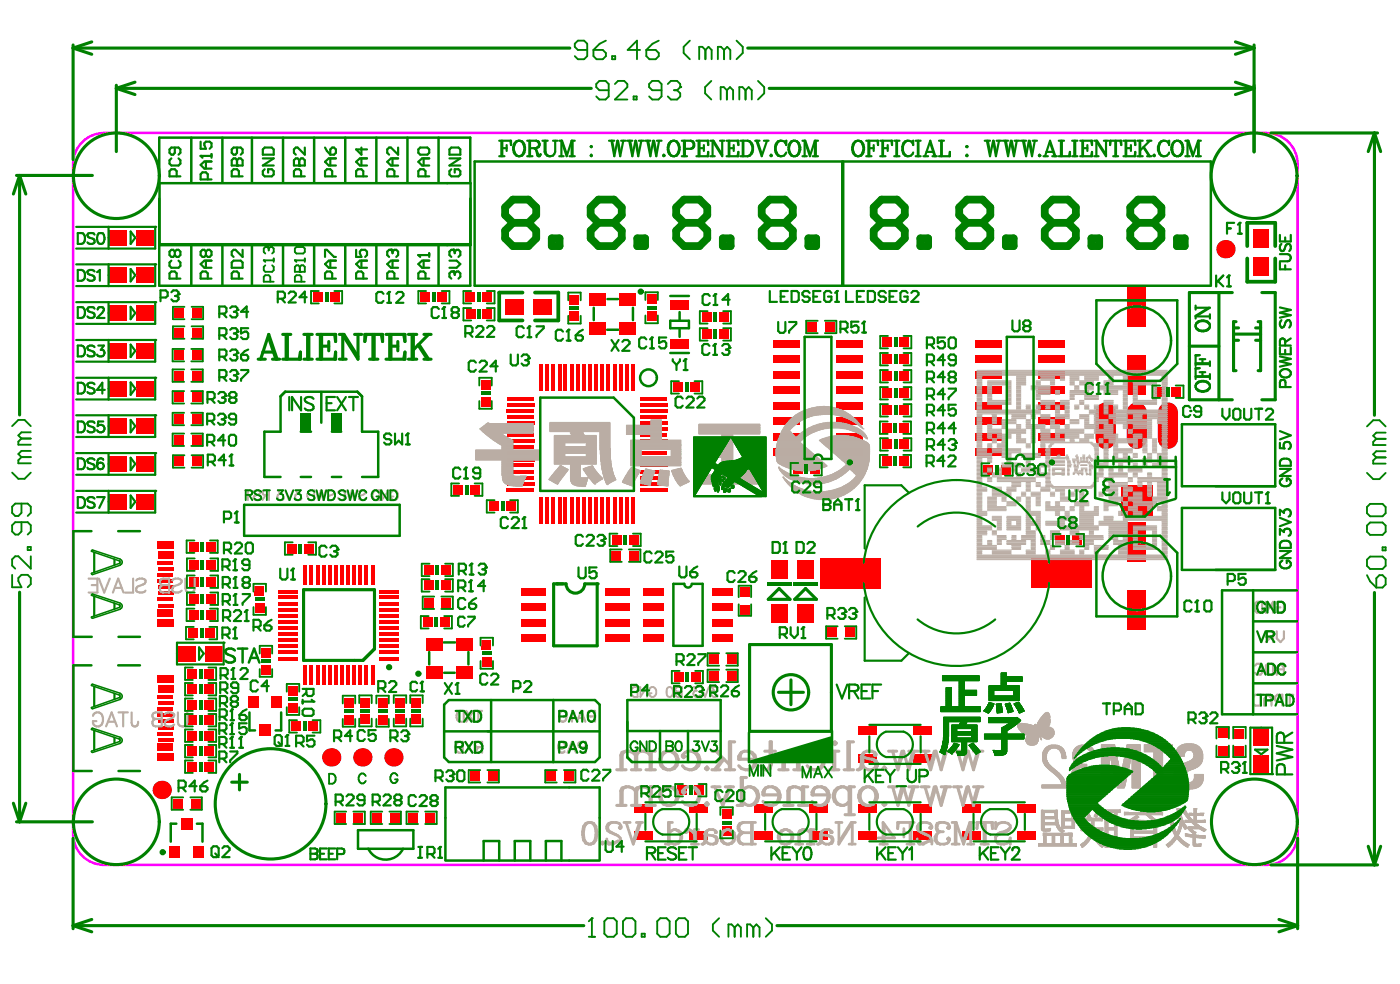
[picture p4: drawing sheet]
<svg xmlns="http://www.w3.org/2000/svg" width="288mm" height="202mm" viewBox="0 0 288 202" stroke-linecap="round" stroke-linejoin="round" font-family="sans-serif">
<g fill="#f00">
<path d="M22.5 101.5h3.6v3.2h-3.6z" fill-rule="evenodd"/>
<path d="M22.5 85.9h3.6v3.2h-3.6z" fill-rule="evenodd"/>
<path d="M22.5 70.5h3.6v3.2h-3.6z" fill-rule="evenodd"/>
<path d="M22.5 54.9h3.6v3.2h-3.6z" fill-rule="evenodd"/>
<path d="M28.1 101.5h3.6v3.2h-3.6z" fill-rule="evenodd"/>
<path d="M28.1 85.9h3.6v3.2h-3.6z" fill-rule="evenodd"/>
<path d="M28.1 70.5h3.6v3.2h-3.6z" fill-rule="evenodd"/>
<path d="M28.1 54.9h3.6v3.2h-3.6z" fill-rule="evenodd"/>
<path d="M38.6 156.5h1.9v2h-1.9z" fill-rule="evenodd"/>
<path d="M38.6 153.4h1.9v1.9h-1.9z" fill-rule="evenodd"/>
<path d="M38.5 147h1.9v1.9h-1.9z" fill-rule="evenodd"/>
<path d="M38.5 137.4h1.9v2h-1.9z" fill-rule="evenodd"/>
<path d="M38.9 122h1.9v1.9h-1.9z" fill-rule="evenodd"/>
<path d="M38.9 111.3h1.9v2h-1.9z" fill-rule="evenodd"/>
<path d="M39.5 85.1h1.9v1.9h-1.9z" fill-rule="evenodd"/>
<path d="M39.5 80.7h1.9v1.9h-1.9z" fill-rule="evenodd"/>
<path d="M39.5 76.2h1.9v1.9h-1.9z" fill-rule="evenodd"/>
<path d="M39.5 72h1.9v1.9h-1.9z" fill-rule="evenodd"/>
<path d="M53.7 136.6h1.9v1.9h-1.9z" fill-rule="evenodd"/>
<path d="M53.7 133.2h1.9v1.9h-1.9z" fill-rule="evenodd"/>
<path d="M59.9 148.3h1.9v1.9h-1.9z" fill-rule="evenodd"/>
<path d="M59.3 141h1.9v1.9h-1.9z" fill-rule="evenodd"/>
<path d="M59.1 111.7h1.9v1.9h-1.9z" fill-rule="evenodd"/>
<path d="M63.4 148.3h2v1.9h-2z" fill-rule="evenodd"/>
<path d="M64.5 60.1h1.9v1.9h-1.9z" fill-rule="evenodd"/>
<path d="M69.1 167h2v2h-2z" fill-rule="evenodd"/>
<path d="M70.9 146.9h1.9v1.9h-1.9z" fill-rule="evenodd"/>
<path d="M70.8 143.4h1.9v1.9h-1.9z" fill-rule="evenodd"/>
<path d="M74.1 146.8h1.9v1.9h-1.9z" fill-rule="evenodd"/>
<path d="M74.2 143.4h1.9v1.9h-1.9z" fill-rule="evenodd"/>
<path d="M80.2 167h1.9v2h-1.9z" fill-rule="evenodd"/>
<path d="M81.3 146.8h1.9v1.9h-1.9z" fill-rule="evenodd"/>
<path d="M81.2 143.4h1.9v1.9h-1.9z" fill-rule="evenodd"/>
<path d="M83.9 167h1.9v2h-1.9z" fill-rule="evenodd"/>
<path d="M84.7 146.8h1.9v1.9h-1.9z" fill-rule="evenodd"/>
<path d="M84.6 143.4h1.9v1.9h-1.9z" fill-rule="evenodd"/>
<path d="M86.5 60.1h1.9v1.9h-1.9z" fill-rule="evenodd"/>
<path d="M90.5 126.9h1.9v1.9h-1.9z" fill-rule="evenodd"/>
<path d="M90.8 122.9h1.9v1.9h-1.9z" fill-rule="evenodd"/>
<path d="M90.7 116.1h1.9v1.9h-1.9z" fill-rule="evenodd"/>
<path d="M90 60.1h1.9v1.9h-1.9z" fill-rule="evenodd"/>
<path d="M96.7 158.5h1.9v1.9h-1.9z" fill-rule="evenodd"/>
<path d="M95.7 60.1h2v1.9h-2z" fill-rule="evenodd"/>
<path d="M100.3 158.5h2v1.9h-2z" fill-rule="evenodd"/>
<path d="M99.3 60.1h1.9v1.9h-1.9z" fill-rule="evenodd"/>
<path d="M116 158.5h1.9v1.9h-1.9z" fill-rule="evenodd"/>
<path d="M117.2 60.6h1.9v1.9h-1.9z" fill-rule="evenodd"/>
<path d="M142.8 161.4h1.9v1.9h-1.9z" fill-rule="evenodd"/>
<path d="M142.1 138.1h1.9v2h-1.9z" fill-rule="evenodd"/>
<path d="M145.8 137.9h1.9v1.9h-1.9z" fill-rule="evenodd"/>
<path d="M152.1 120.7h2v1.9h-2z" fill-rule="evenodd"/>
<path d="M163.1 95.4h1.9v1.9h-1.9z" fill-rule="evenodd"/>
<path d="M166.5 95.4h2v1.9h-2z" fill-rule="evenodd"/>
<path d="M166.1 66.2h1.9v1.9h-1.9z" fill-rule="evenodd"/>
<path d="M181.5 90.3h1.9v1.9h-1.9z" fill-rule="evenodd"/>
<path d="M181.4 86.9h2v1.9h-2z" fill-rule="evenodd"/>
<path d="M181.5 79.8h1.9v1.9h-1.9z" fill-rule="evenodd"/>
<path d="M181.5 76.3h1.9v1.9h-1.9z" fill-rule="evenodd"/>
<path d="M202.3 95.5h1.9v1.9h-1.9z" fill-rule="evenodd"/>
<path d="M253.9 153.3h1.9v1.9h-1.9z" fill-rule="evenodd"/>
<path d="M22.5 93.7h3.6v3.2h-3.6z" fill-rule="evenodd"/>
<path d="M22.5 62.7h3.6v3.2h-3.6z" fill-rule="evenodd"/>
<path d="M22.5 78.2h3.6v3.2h-3.6z" fill-rule="evenodd"/>
<path d="M22.5 47.2h3.6v3.2h-3.6z" fill-rule="evenodd"/>
<path d="M28.1 93.7h3.6v3.2h-3.6z" fill-rule="evenodd"/>
<path d="M28.1 62.7h3.6v3.2h-3.6z" fill-rule="evenodd"/>
<path d="M28.1 78.2h3.6v3.2h-3.6z" fill-rule="evenodd"/>
<path d="M28.1 47.2h3.6v3.2h-3.6z" fill-rule="evenodd"/>
<path d="M34.9 173.9h2.2v2.4h-2.2z" fill-rule="evenodd"/>
<path d="M39.3 164.1h1.9v1.9h-1.9z" fill-rule="evenodd"/>
<path d="M39.7 173.9h2.2v2.4h-2.2z" fill-rule="evenodd"/>
<path d="M38.5 150.2h1.9v1.9h-1.9z" fill-rule="evenodd"/>
<path d="M38.6 143.8h1.9v1.9h-1.9z" fill-rule="evenodd"/>
<path d="M38.9 125.4h1.9v1.9h-1.9z" fill-rule="evenodd"/>
<path d="M38.6 140.6h1.9v1.9h-1.9z" fill-rule="evenodd"/>
<path d="M38.7 129.1h1.9v1.9h-1.9z" fill-rule="evenodd"/>
<path d="M38.9 115h1.9v1.9h-1.9z" fill-rule="evenodd"/>
<path d="M38.9 118.5h1.9v1.9h-1.9z" fill-rule="evenodd"/>
<path d="M39.5 89.4h1.9v1.9h-1.9z" fill-rule="evenodd"/>
<path d="M39.5 93.8h1.9v1.9h-1.9z" fill-rule="evenodd"/>
<path d="M39.5 63.3h1.9v2h-1.9z" fill-rule="evenodd"/>
<path d="M39.5 67.4h1.9v1.9h-1.9z" fill-rule="evenodd"/>
<path d="M53.4 148.8h2.3v2.4h-2.3z" fill-rule="evenodd"/>
<path d="M59.3 144.5h2v1.9h-2z" fill-rule="evenodd"/>
<path d="M66.3 136.6h.6v4h-.6z" fill-rule="evenodd"/>
<path d="M65 136.6h.6v4h-.6z" fill-rule="evenodd"/>
<path d="M63.7 136.7h.6v4h-.6z" fill-rule="evenodd"/>
<path d="M66.3 116.1h.6v4h-.6z" fill-rule="evenodd"/>
<path d="M65 116.1h.6v4h-.6z" fill-rule="evenodd"/>
<path d="M63.7 116.1h.6v4h-.6z" fill-rule="evenodd"/>
<path d="M71.2 136.7h.7v4h-.7z" fill-rule="evenodd"/>
<path d="M70 136.6h.7v4h-.7z" fill-rule="evenodd"/>
<path d="M68.8 136.6h.6v4h-.6z" fill-rule="evenodd"/>
<path d="M71.2 116.1h.7v4h-.7z" fill-rule="evenodd"/>
<path d="M70 116.1h.7v4h-.7z" fill-rule="evenodd"/>
<path d="M68.8 116.1h.6v4h-.6z" fill-rule="evenodd"/>
<path d="M75 136.7h.7v4h-.7z" fill-rule="evenodd"/>
<path d="M73.8 136.6h.6v4h-.6z" fill-rule="evenodd"/>
<path d="M76.3 136.7h.6v4h-.6z" fill-rule="evenodd"/>
<path d="M76.3 116.1h.6v4h-.6z" fill-rule="evenodd"/>
<path d="M75 116.1h.7v4h-.7z" fill-rule="evenodd"/>
<path d="M73.8 116.1h.6v4h-.6z" fill-rule="evenodd"/>
<path d="M90.7 119.3h1.9v1.9h-1.9z" fill-rule="evenodd"/>
<path d="M95.8 63.6h1.9v1.9h-1.9z" fill-rule="evenodd"/>
<path d="M100.6 103.1h1.9v1.9h-1.9z" fill-rule="evenodd"/>
<path d="M99.3 63.6h1.9v1.9h-1.9z" fill-rule="evenodd"/>
<path d="M112.2 74.9h.6v5.4h-.6z" fill-rule="evenodd"/>
<path d="M111 74.9h.6v5.4h-.6z" fill-rule="evenodd"/>
<path d="M117.1 64h1.9v2h-1.9z" fill-rule="evenodd"/>
<path d="M118.5 74.9h.6v5.4h-.6z" fill-rule="evenodd"/>
<path d="M117.2 74.9h.7v5.4h-.7z" fill-rule="evenodd"/>
<path d="M115.9 74.9h.7v5.4h-.7z" fill-rule="evenodd"/>
<path d="M114.7 74.9h.7v5.4h-.7z" fill-rule="evenodd"/>
<path d="M123.6 74.9h.6v5.4h-.6z" fill-rule="evenodd"/>
<path d="M122.3 74.9h.6v5.4h-.6z" fill-rule="evenodd"/>
<path d="M121 74.9h.6v5.4h-.6z" fill-rule="evenodd"/>
<path d="M119.8 74.9h.6v5.4h-.6z" fill-rule="evenodd"/>
<path d="M125.9 109.9h1.9v2h-1.9z" fill-rule="evenodd"/>
<path d="M125.8 113.2h1.9v1.9h-1.9z" fill-rule="evenodd"/>
<path d="M128.5 74.9h.7v5.4h-.7z" fill-rule="evenodd"/>
<path d="M127.3 74.9h.7v5.4h-.7z" fill-rule="evenodd"/>
<path d="M126.1 74.9h.6v5.4h-.6z" fill-rule="evenodd"/>
<path d="M124.8 74.9h.6v5.4h-.6z" fill-rule="evenodd"/>
<path d="M130.4 165.2h3.8v1.7h-3.8z" fill-rule="evenodd"/>
<path d="M130.4 170.7h3.8v1.8h-3.8z" fill-rule="evenodd"/>
<path d="M142 78.6h1.9v1.9h-1.9z" fill-rule="evenodd"/>
<path d="M145.8 134.5h1.9v1.9h-1.9z" fill-rule="evenodd"/>
<path d="M147.9 67.7h1.9v2h-1.9z" fill-rule="evenodd"/>
<path d="M147.9 64.2h1.9v1.9h-1.9z" fill-rule="evenodd"/>
<path d="M152.2 124.3h1.9v1.9h-1.9z" fill-rule="evenodd"/>
<path d="M166.3 170.8h3.8v1.7h-3.8z" fill-rule="evenodd"/>
<path d="M166.3 165.1h3.8v1.8h-3.8z" fill-rule="evenodd"/>
<path d="M176.4 170.8h3.8v1.7h-3.8z" fill-rule="evenodd"/>
<path d="M176.4 165.1h3.8v1.8h-3.8z" fill-rule="evenodd"/>
<path d="M176.4 154.9h3.8v1.7h-3.8z" fill-rule="evenodd"/>
<path d="M176.4 149.2h3.8v1.7h-3.8z" fill-rule="evenodd"/>
<path d="M181.5 83.3h1.9v1.9h-1.9z" fill-rule="evenodd"/>
<path d="M181.4 93.8h2v1.9h-2z" fill-rule="evenodd"/>
<path d="M181.5 69.3h1.9v1.9h-1.9z" fill-rule="evenodd"/>
<path d="M181.5 72.8h1.9v1.9h-1.9z" fill-rule="evenodd"/>
<path d="M217 110h1.9v1.9h-1.9z" fill-rule="evenodd"/>
<path d="M237.5 79.5h1.9v1.9h-1.9z" fill-rule="evenodd"/>
<path d="M253.8 149.7h2v1.9h-2z" fill-rule="evenodd"/>
<path d="M111 102.2h.6v5.5h-.6z" fill-rule="evenodd"/>
<path d="M112.2 102.2h.6v5.5h-.6z" fill-rule="evenodd"/>
<path d="M109.7 61.4h3.8v3.2h-3.8z" fill-rule="evenodd"/>
<path d="M114.7 102.2h.7v5.5h-.7z" fill-rule="evenodd"/>
<path d="M115.9 102.2h.7v5.5h-.7z" fill-rule="evenodd"/>
<path d="M117.2 102.2h.7v5.5h-.7z" fill-rule="evenodd"/>
<path d="M118.5 102.2h.6v5.5h-.6z" fill-rule="evenodd"/>
<path d="M119.8 102.2h.6v5.5h-.6z" fill-rule="evenodd"/>
<path d="M121 102.2h.6v5.5h-.6z" fill-rule="evenodd"/>
<path d="M122.3 102.2h.6v5.5h-.6z" fill-rule="evenodd"/>
<path d="M123.6 102.2h.6v5.5h-.6z" fill-rule="evenodd"/>
<path d="M124.8 102.2h.6v5.5h-.6z" fill-rule="evenodd"/>
<path d="M126.1 102.2h.6v5.5h-.6z" fill-rule="evenodd"/>
<path d="M127.3 102.2h.7v5.5h-.7z" fill-rule="evenodd"/>
<path d="M128.5 102.2h.7v5.5h-.7z" fill-rule="evenodd"/>
<path d="M37.2 168h2.3v2.4h-2.3z" fill-rule="evenodd"/>
<path d="M42 156.5h1.9v2h-1.9z" fill-rule="evenodd"/>
<path d="M42 153.4h1.9v1.9h-1.9z" fill-rule="evenodd"/>
<path d="M32.4 151.6h3.3v.7h-3.3z" fill-rule="evenodd"/>
<path d="M32.4 152.8h3.2v1.5h-3.2z" fill-rule="evenodd"/>
<path d="M42 147h1.9v1.9h-1.9z" fill-rule="evenodd"/>
<path d="M32.4 146.5h3.2v.8h-3.2z" fill-rule="evenodd"/>
<path d="M32.4 147.8h3.3v.8h-3.3z" fill-rule="evenodd"/>
<path d="M32.4 149.1h3.3v.8h-3.3z" fill-rule="evenodd"/>
<path d="M32.4 144.1h3.3v.7h-3.3z" fill-rule="evenodd"/>
<path d="M32.4 142.8h3.2v.8h-3.2z" fill-rule="evenodd"/>
<path d="M32.4 140.8h3.3v1.5h-3.3z" fill-rule="evenodd"/>
<path d="M42 137.4h1.9v2h-1.9z" fill-rule="evenodd"/>
<path d="M32.4 138.8h3.3v1.5h-3.3z" fill-rule="evenodd"/>
<path d="M32.4 127.3h3.3v1.5h-3.3z" fill-rule="evenodd"/>
<path d="M42.4 122h1.9v1.9h-1.9z" fill-rule="evenodd"/>
<path d="M32.4 121.5h3.3v.8h-3.3z" fill-rule="evenodd"/>
<path d="M32.4 122.7h3.2v.8h-3.2z" fill-rule="evenodd"/>
<path d="M32.4 124h3.3v.8h-3.3z" fill-rule="evenodd"/>
<path d="M32.4 119h3.2v.7h-3.2z" fill-rule="evenodd"/>
<path d="M32.4 117.7h3.2v.8h-3.2z" fill-rule="evenodd"/>
<path d="M32.4 116.5h3.3v.8h-3.3z" fill-rule="evenodd"/>
<path d="M42.3 111.3h2v2h-2z" fill-rule="evenodd"/>
<path d="M32.4 113.3h3.3v1.5h-3.3z" fill-rule="evenodd"/>
<path d="M32.4 111.2h3.3v1.5h-3.3z" fill-rule="evenodd"/>
<path d="M35.8 85.1h1.9v1.9h-1.9z" fill-rule="evenodd"/>
<path d="M35.8 80.7h1.9v1.9h-1.9z" fill-rule="evenodd"/>
<path d="M35.8 76.2h1.9v1.9h-1.9z" fill-rule="evenodd"/>
<path d="M35.8 72h1.9v1.9h-1.9z" fill-rule="evenodd"/>
<path d="M51.1 143h2.2v2.4h-2.2z" fill-rule="evenodd"/>
<path d="M55.8 143h2.2v2.4h-2.2z" fill-rule="evenodd"/>
<path d="M57.3 133.7h4v.6h-4z" fill-rule="evenodd"/>
<path d="M57.3 132.5h4v.6h-4z" fill-rule="evenodd"/>
<path d="M57.3 131.2h4v.6h-4z" fill-rule="evenodd"/>
<path d="M57.3 128.7h4v.7h-4z" fill-rule="evenodd"/>
<path d="M57.3 127.5h4v.6h-4z" fill-rule="evenodd"/>
<path d="M57.3 126.2h4v.6h-4z" fill-rule="evenodd"/>
<path d="M57.3 123.7h4v.6h-4z" fill-rule="evenodd"/>
<path d="M57.3 122.4h4v.7h-4z" fill-rule="evenodd"/>
<path d="M57.3 121.2h4v.6h-4z" fill-rule="evenodd"/>
<path d="M62.5 111.7h2v1.9h-2z" fill-rule="evenodd"/>
<path d="M72.7 167h1.9v2h-1.9z" fill-rule="evenodd"/>
<path d="M76.6 167h1.9v2h-1.9z" fill-rule="evenodd"/>
<path d="M77.7 146.9h1.9v1.9h-1.9z" fill-rule="evenodd"/>
<path d="M77.8 143.4h1.9v1.9h-1.9z" fill-rule="evenodd"/>
<path d="M78 133.7h4v.6h-4z" fill-rule="evenodd"/>
<path d="M78 132.5h4v.6h-4z" fill-rule="evenodd"/>
<path d="M78 131.2h4v.6h-4z" fill-rule="evenodd"/>
<path d="M78 128.7h4v.7h-4z" fill-rule="evenodd"/>
<path d="M78 127.5h4v.6h-4z" fill-rule="evenodd"/>
<path d="M78 126.2h4v.6h-4z" fill-rule="evenodd"/>
<path d="M78 123.7h4v.6h-4z" fill-rule="evenodd"/>
<path d="M78 122.4h4v.7h-4z" fill-rule="evenodd"/>
<path d="M78 121.2h4v.6h-4z" fill-rule="evenodd"/>
<path d="M67.9 60.1h1.9v1.9h-1.9z" fill-rule="evenodd"/>
<path d="M87.6 167h1.9v2h-1.9z" fill-rule="evenodd"/>
<path d="M93.8 136.9h3.3v2.5h-3.3z" fill-rule="evenodd"/>
<path d="M87.7 136.9h3.3v2.5h-3.3z" fill-rule="evenodd"/>
<path d="M87.7 131.1h3.3v2.5h-3.3z" fill-rule="evenodd"/>
<path d="M93.8 131.1h3.3v2.5h-3.3z" fill-rule="evenodd"/>
<path d="M99.1 131.5h1.9v1.9h-1.9z" fill-rule="evenodd"/>
<path d="M87 126.9h2v1.9h-2z" fill-rule="evenodd"/>
<path d="M87.2 122.9h2v1.9h-2z" fill-rule="evenodd"/>
<path d="M87.2 116.1h2v1.9h-2z" fill-rule="evenodd"/>
<path d="M98.9 81.6h1.9v1.9h-1.9z" fill-rule="evenodd"/>
<path d="M112.4 158.5h1.9v1.9h-1.9z" fill-rule="evenodd"/>
<path d="M107.1 127.1h5.1v1.6h-5.1z" fill-rule="evenodd"/>
<path d="M107.1 120.8h5.1v1.5h-5.1z" fill-rule="evenodd"/>
<path d="M121.3 66.2h3.3v2.5h-3.3z" fill-rule="evenodd"/>
<path d="M121.3 60.3h3.3v2.5h-3.3z" fill-rule="evenodd"/>
<path d="M139.3 161.4h1.9v1.9h-1.9z" fill-rule="evenodd"/>
<path d="M138.7 138.1h1.9v2h-1.9z" fill-rule="evenodd"/>
<path d="M132.2 127.1h4.1v1.6h-4.1z" fill-rule="evenodd"/>
<path d="M132.2 120.8h4.1v1.5h-4.1z" fill-rule="evenodd"/>
<path d="M131.6 100.3h5.6v.7h-5.6z" fill-rule="evenodd"/>
<path d="M131.7 97.9h5.5v.6h-5.5z" fill-rule="evenodd"/>
<path d="M131.7 96.6h5.5v.6h-5.5z" fill-rule="evenodd"/>
<path d="M131.6 95.3h5.6v.6h-5.6z" fill-rule="evenodd"/>
<path d="M131.7 92.8h5.5v.7h-5.5z" fill-rule="evenodd"/>
<path d="M131.6 91.5h5.6v.7h-5.6z" fill-rule="evenodd"/>
<path d="M131.7 90.3h5.5v.7h-5.5z" fill-rule="evenodd"/>
<path d="M131.6 87.8h5.6v.6h-5.6z" fill-rule="evenodd"/>
<path d="M131.7 86.6h5.5v.6h-5.5z" fill-rule="evenodd"/>
<path d="M131.7 85.3h5.5v.6h-5.5z" fill-rule="evenodd"/>
<path d="M131.7 82.8h5.5v.7h-5.5z" fill-rule="evenodd"/>
<path d="M131.7 81.6h5.5v.6h-5.5z" fill-rule="evenodd"/>
<path d="M137.8 69.7h3.9v1.9h-3.9z" fill-rule="evenodd"/>
<path d="M127.4 66.2h3.3v2.5h-3.3z" fill-rule="evenodd"/>
<path d="M133 60.5h1.9v2h-1.9z" fill-rule="evenodd"/>
<path d="M137.8 61.7h3.9v1.9h-3.9z" fill-rule="evenodd"/>
<path d="M127.4 60.3h3.3v2.5h-3.3z" fill-rule="evenodd"/>
<path d="M149.5 137.9h1.9v1.9h-1.9z" fill-rule="evenodd"/>
<path d="M158.9 92.1h5.5v1.5h-5.5z" fill-rule="evenodd"/>
<path d="M158.9 85.8h5.5v1.4h-5.5z" fill-rule="evenodd"/>
<path d="M158.9 82.6h5.5v1.4h-5.5z" fill-rule="evenodd"/>
<path d="M158.9 76.2h5.5v1.5h-5.5z" fill-rule="evenodd"/>
<path d="M158.9 69.8h5.5v1.5h-5.5z" fill-rule="evenodd"/>
<path d="M185 90.3h1.9v1.9h-1.9z" fill-rule="evenodd"/>
<path d="M172 92.2h5.5v1.4h-5.5z" fill-rule="evenodd"/>
<path d="M184.9 86.9h1.9v1.9h-1.9z" fill-rule="evenodd"/>
<path d="M172 85.8h5.5v1.5h-5.5z" fill-rule="evenodd"/>
<path d="M185 79.8h1.9v1.9h-1.9z" fill-rule="evenodd"/>
<path d="M172 82.6h5.5v1.5h-5.5z" fill-rule="evenodd"/>
<path d="M185 76.3h1.9v1.9h-1.9z" fill-rule="evenodd"/>
<path d="M172 76.3h5.5v1.4h-5.5z" fill-rule="evenodd"/>
<path d="M172 69.9h5.5v1.5h-5.5z" fill-rule="evenodd"/>
<path d="M169.7 66.2h2v1.9h-2z" fill-rule="evenodd"/>
<path d="M205.8 95.5h1.9v1.9h-1.9z" fill-rule="evenodd"/>
<path d="M200.5 92.1h5.5v1.5h-5.5z" fill-rule="evenodd"/>
<path d="M200.5 85.8h5.5v1.4h-5.5z" fill-rule="evenodd"/>
<path d="M200.5 82.6h5.5v1.4h-5.5z" fill-rule="evenodd"/>
<path d="M200.5 76.2h5.5v1.5h-5.5z" fill-rule="evenodd"/>
<path d="M200.5 69.8h5.5v1.5h-5.5z" fill-rule="evenodd"/>
<path d="M213.5 92.2h5.5v1.4h-5.5z" fill-rule="evenodd"/>
<path d="M213.5 85.8h5.5v1.5h-5.5z" fill-rule="evenodd"/>
<path d="M213.5 82.6h5.5v1.5h-5.5z" fill-rule="evenodd"/>
<path d="M213.5 76.3h5.5v1.4h-5.5z" fill-rule="evenodd"/>
<path d="M213.5 69.9h5.5v1.5h-5.5z" fill-rule="evenodd"/>
<path d="M250.5 153.3h1.9v1.9h-1.9z" fill-rule="evenodd"/>
<path d="M35.6 164.1h1.9v1.9h-1.9z" fill-rule="evenodd"/>
<path d="M42 150.2h1.9v1.9h-1.9z" fill-rule="evenodd"/>
<path d="M42 143.8h1.9v1.9h-1.9z" fill-rule="evenodd"/>
<path d="M32.4 145.3h3.2v.7h-3.2z" fill-rule="evenodd"/>
<path d="M32.4 150.3h3.2v.8h-3.2z" fill-rule="evenodd"/>
<path d="M32.4 154.8h3.3v1.6h-3.3z" fill-rule="evenodd"/>
<path d="M42.3 125.4h2v1.9h-2z" fill-rule="evenodd"/>
<path d="M42 140.6h1.9v1.9h-1.9z" fill-rule="evenodd"/>
<path d="M42.2 129.1h1.9v1.9h-1.9z" fill-rule="evenodd"/>
<path d="M32.4 125.2h3.2v1.6h-3.2z" fill-rule="evenodd"/>
<path d="M36.6 132.7h3.6v3.2h-3.6z" fill-rule="evenodd"/>
<path d="M42.4 115h1.9v1.9h-1.9z" fill-rule="evenodd"/>
<path d="M42.4 118.5h1.9v1.9h-1.9z" fill-rule="evenodd"/>
<path d="M32.4 120.3h3.3v.7h-3.3z" fill-rule="evenodd"/>
<path d="M32.4 115.2h3.2v.8h-3.2z" fill-rule="evenodd"/>
<path d="M35.8 89.4h1.9v1.9h-1.9z" fill-rule="evenodd"/>
<path d="M35.9 93.8h1.9v1.9h-1.9z" fill-rule="evenodd"/>
<path d="M35.9 63.3h1.9v2h-1.9z" fill-rule="evenodd"/>
<path d="M35.9 67.4h1.9v1.9h-1.9z" fill-rule="evenodd"/>
<path d="M52.4 123.9h2v1.9h-2z" fill-rule="evenodd"/>
<path d="M57.3 135h4v.6h-4z" fill-rule="evenodd"/>
<path d="M57.3 129.9h4v.7h-4z" fill-rule="evenodd"/>
<path d="M57.3 125h4v.6h-4z" fill-rule="evenodd"/>
<path d="M62.5 136.6h.6v4h-.6z" fill-rule="evenodd"/>
<path d="M52.4 120.4h1.9v2h-1.9z" fill-rule="evenodd"/>
<path d="M62.5 116.1h.6v4h-.6z" fill-rule="evenodd"/>
<path d="M78 135h4v.6h-4z" fill-rule="evenodd"/>
<path d="M78 129.9h4v.7h-4z" fill-rule="evenodd"/>
<path d="M78 125h4v.6h-4z" fill-rule="evenodd"/>
<path d="M72.5 136.7h.7v4h-.7z" fill-rule="evenodd"/>
<path d="M67.5 136.7h.6v4h-.6z" fill-rule="evenodd"/>
<path d="M72.5 116.1h.7v4h-.7z" fill-rule="evenodd"/>
<path d="M67.5 116.1h.6v4h-.6z" fill-rule="evenodd"/>
<path d="M99.1 135h1.9v1.9h-1.9z" fill-rule="evenodd"/>
<path d="M87.2 119.3h1.9v1.9h-1.9z" fill-rule="evenodd"/>
<path d="M104.1 103.1h1.9v1.9h-1.9z" fill-rule="evenodd"/>
<path d="M93.3 99.6h1.9v1.9h-1.9z" fill-rule="evenodd"/>
<path d="M96.8 99.6h1.9v1.9h-1.9z" fill-rule="evenodd"/>
<path d="M98.9 78.1h2v1.9h-2z" fill-rule="evenodd"/>
<path d="M107.1 130.3h5.1v1.5h-5.1z" fill-rule="evenodd"/>
<path d="M107.1 123.9h5.1v1.6h-5.1z" fill-rule="evenodd"/>
<path d="M113.5 74.9h.6v5.4h-.6z" fill-rule="evenodd"/>
<path d="M141.7 165.2h3.8v1.7h-3.8z" fill-rule="evenodd"/>
<path d="M141.7 170.7h3.8v1.8h-3.8z" fill-rule="evenodd"/>
<path d="M132.2 130.3h4.1v1.5h-4.1z" fill-rule="evenodd"/>
<path d="M132.2 123.9h4.1v1.6h-4.1z" fill-rule="evenodd"/>
<path d="M129.3 109.9h1.9v2h-1.9z" fill-rule="evenodd"/>
<path d="M129.4 113.2h2v1.9h-2z" fill-rule="evenodd"/>
<path d="M131.7 99.1h5.5v.7h-5.5z" fill-rule="evenodd"/>
<path d="M131.7 94.1h5.5v.6h-5.5z" fill-rule="evenodd"/>
<path d="M131.7 89.1h5.5v.6h-5.5z" fill-rule="evenodd"/>
<path d="M131.6 84h5.6v.7h-5.6z" fill-rule="evenodd"/>
<path d="M144.3 67.7h2v2h-2z" fill-rule="evenodd"/>
<path d="M138.5 78.6h1.9v1.9h-1.9z" fill-rule="evenodd"/>
<path d="M133.1 64h1.9v2h-1.9z" fill-rule="evenodd"/>
<path d="M144.3 64.2h2v1.9h-2z" fill-rule="evenodd"/>
<path d="M129.8 74.9h.7v5.4h-.7z" fill-rule="evenodd"/>
<path d="M155 170.8h3.8v1.7h-3.8z" fill-rule="evenodd"/>
<path d="M155 165.1h3.8v1.8h-3.8z" fill-rule="evenodd"/>
<path d="M148.5 166.3h1.9v1.9h-1.9z" fill-rule="evenodd"/>
<path d="M148.4 169.8h2v1.9h-2z" fill-rule="evenodd"/>
<path d="M164 124.1h3.3v3.8h-3.3z" fill-rule="evenodd"/>
<path d="M149.5 134.5h1.9v1.9h-1.9z" fill-rule="evenodd"/>
<path d="M158.5 124.1h3.4v3.8h-3.4z" fill-rule="evenodd"/>
<path d="M164 115.2h3.3v3.8h-3.3z" fill-rule="evenodd"/>
<path d="M158.5 115.2h3.4v3.8h-3.4z" fill-rule="evenodd"/>
<path d="M158.9 88.9h5.5v1.5h-5.5z" fill-rule="evenodd"/>
<path d="M158.9 79.4h5.5v1.5h-5.5z" fill-rule="evenodd"/>
<path d="M158.9 73h5.5v1.5h-5.5z" fill-rule="evenodd"/>
<path d="M170.2 129h1.9v1.9h-1.9z" fill-rule="evenodd"/>
<path d="M173.8 129h1.9v1.9h-1.9z" fill-rule="evenodd"/>
<path d="M168.7 114.6h12.5v6.3h-12.5z" fill-rule="evenodd"/>
<path d="M185 83.3h1.9v1.9h-1.9z" fill-rule="evenodd"/>
<path d="M184.9 93.8h1.9v1.9h-1.9z" fill-rule="evenodd"/>
<path d="M172 89h5.5v1.5h-5.5z" fill-rule="evenodd"/>
<path d="M185 69.3h1.9v1.9h-1.9z" fill-rule="evenodd"/>
<path d="M185 72.8h1.9v1.9h-1.9z" fill-rule="evenodd"/>
<path d="M172 79.5h5.5v1.4h-5.5z" fill-rule="evenodd"/>
<path d="M172 73.1h5.5v1.5h-5.5z" fill-rule="evenodd"/>
<path d="M197.9 170.8h3.7v1.7h-3.7z" fill-rule="evenodd"/>
<path d="M197.9 165.1h3.7v1.8h-3.7z" fill-rule="evenodd"/>
<path d="M200.5 88.9h5.5v1.5h-5.5z" fill-rule="evenodd"/>
<path d="M200.5 79.4h5.5v1.5h-5.5z" fill-rule="evenodd"/>
<path d="M200.5 73h5.5v1.5h-5.5z" fill-rule="evenodd"/>
<path d="M209.2 170.8h3.8v1.7h-3.8z" fill-rule="evenodd"/>
<path d="M209.2 165.1h3.8v1.8h-3.8z" fill-rule="evenodd"/>
<path d="M220.4 110h2v1.9h-2z" fill-rule="evenodd"/>
<path d="M212.1 114.5h12.5v6.3h-12.5z" fill-rule="evenodd"/>
<path d="M213.5 89h5.5v1.5h-5.5z" fill-rule="evenodd"/>
<path d="M213.5 79.5h5.5v1.4h-5.5z" fill-rule="evenodd"/>
<path d="M213.5 73.1h5.5v1.5h-5.5z" fill-rule="evenodd"/>
<path d="M231.8 107.3h3.9v8.1h-3.9z" fill-rule="evenodd"/>
</g>
<g fill="#f00">
<circle cx="80.9" cy="155.6" r="1.89"/>
<circle cx="68.1" cy="155.6" r="1.89"/>
<circle cx="74.5" cy="155.6" r="1.89"/>
</g>
<path d="M233.8 84.7v5.4M240.1 84.7v5.4" fill="none" stroke="#f00" stroke-width="4.2"/>
<g fill="#f00">
<path d="M240.9 79.5h1.9v1.9h-1.9z" fill-rule="evenodd"/>
<path d="M231.8 73h3.9v8h-3.9z" fill-rule="evenodd"/>
<path d="M257.7 149.7h3.2v3.5h-3.2z" fill-rule="evenodd"/>
<path d="M257.7 155.2h3.2v3.5h-3.2z" fill-rule="evenodd"/>
<path d="M250.4 149.7h2v1.9h-2z" fill-rule="evenodd"/>
<path d="M257.7 52.8h3.2v3.8h-3.2z" fill-rule="evenodd"/>
<path d="M257.7 47.1h3.2v3.8h-3.2z" fill-rule="evenodd"/>
<path d="M113.5 102.2h.6v5.5h-.6z" fill-rule="evenodd"/>
<path d="M129.8 102.2h.7v5.5h-.7z" fill-rule="evenodd"/>
<path d="M230.6 99.6h6.3v6.3h-6.3z" fill-rule="evenodd"/>
<path d="M231.8 121.3h3.8v8.1h-3.8z" fill-rule="evenodd"/>
<path d="M231.8 59h3.8v8h-3.8z" fill-rule="evenodd"/>
<path d="M104.2 100.3h5.5v.7h-5.5z" fill-rule="evenodd"/>
<path d="M104.2 95.3h5.5v.6h-5.5z" fill-rule="evenodd"/>
<path d="M104.2 96.6h5.5v.6h-5.5z" fill-rule="evenodd"/>
<path d="M104.2 97.9h5.5v.6h-5.5z" fill-rule="evenodd"/>
<path d="M104.2 90.3h5.6v.7h-5.6z" fill-rule="evenodd"/>
<path d="M104.2 91.5h5.5v.7h-5.5z" fill-rule="evenodd"/>
<path d="M104.2 92.8h5.5v.7h-5.5z" fill-rule="evenodd"/>
<path d="M104.2 85.3h5.5v.6h-5.5z" fill-rule="evenodd"/>
<path d="M104.2 86.6h5.6v.6h-5.6z" fill-rule="evenodd"/>
<path d="M104.2 87.8h5.5v.6h-5.5z" fill-rule="evenodd"/>
<path d="M104.2 81.6h5.5v.6h-5.5z" fill-rule="evenodd"/>
<path d="M104.2 82.8h5.6v.7h-5.6z" fill-rule="evenodd"/>
<path d="M124.4 127.1h5.1v1.6h-5.1z" fill-rule="evenodd"/>
<path d="M146.6 127.1h4.1v1.6h-4.1z" fill-rule="evenodd"/>
<path d="M124.4 120.8h5.1v1.5h-5.1z" fill-rule="evenodd"/>
<path d="M146.6 120.8h4.1v1.5h-4.1z" fill-rule="evenodd"/>
<path d="M42.1 132.7h3.6v3.2h-3.6z" fill-rule="evenodd"/>
<path d="M104.2 84h5.5v.7h-5.5z" fill-rule="evenodd"/>
<path d="M104.2 89.1h5.5v.6h-5.5z" fill-rule="evenodd"/>
<path d="M104.2 94.1h5.6v.6h-5.6z" fill-rule="evenodd"/>
<path d="M104.2 99.1h5.6v.7h-5.6z" fill-rule="evenodd"/>
<path d="M187.8 170.8h3.7v1.7h-3.7z" fill-rule="evenodd"/>
<path d="M187.8 165.1h3.7v1.8h-3.7z" fill-rule="evenodd"/>
<path d="M187.8 154.9h3.7v1.7h-3.7z" fill-rule="evenodd"/>
<path d="M187.8 149.2h3.7v1.7h-3.7z" fill-rule="evenodd"/>
<path d="M124.4 123.9h5.1v1.6h-5.1z" fill-rule="evenodd"/>
<path d="M124.4 130.3h5.1v1.5h-5.1z" fill-rule="evenodd"/>
<path d="M146.6 130.3h4.1v1.5h-4.1z" fill-rule="evenodd"/>
<path d="M146.6 123.9h4.1v1.6h-4.1z" fill-rule="evenodd"/>
</g>
<g fill="#f00">
<circle cx="33.3" cy="162.3" r="1.89"/>
<circle cx="252" cy="51.2" r="1.89"/>
</g>
<path d="M227.4 84.7v5.4" fill="none" stroke="#f00" stroke-width="4.2"/>
<path d="M103.9 61.4h3.9v3.2h-3.9z" fill-rule="evenodd" fill="#f00"/>
<path d="M16.9 29.2a6.4 6.4 0 0 1 4.5-1.9h239a6.4 6.4 0 0 1 6.4 6.4v137.6a6.4 6.4 0 0 1-6.4 6.4h-239a6.4 6.4 0 0 1-6.4-6.4v-137.6a6.3 6.3 0 0 1 1.9-4.5z" fill="none" stroke="#f0f" stroke-width=".51"/>
<g fill="none" stroke="#baada4" stroke-width=".21">
<path d="M200.9 79.8h1M200.9 79.9h1M200.9 79.3h1M200.9 79.4h1M200.9 77.3h1M200.9 77.4h1M200.9 77.6h1M200.9 77.7h1M200.9 77.9h1M200.9 78.1h1M200.9 78.2h1M200.9 78.4h1"/>
<path d="M200.9 78.6h1M200.9 78.8h1M200.9 78.9h1M200.9 79.1h1M200.9 79.6h1M200.9 76.1h39.1M200.9 76.3h39.1M200.9 76.5h39.1M200.9 76.6h39.1M200.9 76.8h39.1M200.9 76.9h39.1M200.9 77.1h39.1"/>
<path d="M203.1 79.8h.8M203.1 79.9h.8M203.1 79.3h.8M203.1 79.4h.8M203.1 78.2h4.8M203.1 78.4h4.8M203.1 78.6h4.8M203.1 78.8h4.8M203.1 78.9h4.8M203.1 79.1h4.8M203.1 79.6h.8M207 79.8h.9"/>
<path d="M207 79.9h.9M207 79.3h.9M207 79.4h.9M207 79.6h.9M209 79.8h.9M209 79.9h.9M209 79.3h.9M209 79.4h.9M209 77.3h1.9M209 77.4h1.9M209 77.6h1.9M209 77.7h1.9"/>
<path d="M209 77.9h1.9M209 78.1h1.9M209 78.2h1.9M209 78.4h1.9M209 78.6h1.9M209 78.8h1.9M209 78.9h1.9M209 79.1h1.9M209 79.6h.9M212 79.8h3.9M212 79.9h3.9M212 79.3h3.9"/>
<path d="M212 79.4h3.9M212 79.6h3.9M213 78.2h.9M213 78.4h.9M213 78.6h.9M213 78.8h.9M213 78.9h.9M213 79.1h.9M214 77.3h2.9M214 77.4h2.9M214 77.6h2.9M214 77.7h2.9"/>
<path d="M214 77.9h2.9M214 78.1h2.9M216 78.2h.9M216 78.4h.9M216 78.6h.9M216 78.8h.9M216 78.9h.9M216 79.1h.9M218 77.3h.9M218 77.4h.9M218 77.6h.9M218 77.7h.9"/>
<path d="M218 77.9h.9M218 78.1h.9M220 77.3h1.9M220 77.4h1.9M220 77.6h1.9M220 77.7h1.9M220 77.9h1.9M220 78.1h1.9M220 78.2h.9M220 78.4h.9M220 78.6h.9M220 78.8h.9"/>
<path d="M220 78.9h.9M220 79.1h.9M221 79.8h.9M221 79.9h.9M221 79.3h.9M221 79.4h.9M221 79.6h.9M222 78.2h2.9M222 78.4h2.9M222 78.6h2.9M222 78.8h2.9M222 78.9h2.9"/>
<path d="M222 79.1h2.9M223 79.8h1.9M223 79.9h1.9M223 79.3h1.9M223 79.4h1.9M223 77.3h2.9M223 77.4h2.9M223 77.6h2.9M223 77.7h2.9M223 77.9h2.9M223 78.1h2.9M223 79.6h1.9"/>
<path d="M225.9 79.8h5.9M225.9 79.9h5.9M225.9 79.3h5.9M225.9 79.4h5.9M225.9 79.6h5.9M227 78.2h1.9M227 78.4h1.9M227 78.6h1.9M227 78.8h1.9M227 78.9h1.9M227 79.1h1.9M228 77.3h.9"/>
<path d="M228 77.4h.9M228 77.6h.9M228 77.7h.9M228 77.9h.9M228 78.1h.9M230.9 77.3h.9M230.9 77.4h.9M230.9 77.6h.9M230.9 77.7h.9M230.9 77.9h.9M230.9 78.1h.9M230.9 78.2h.9"/>
<path d="M230.9 78.4h.9M230.9 78.6h.9M230.9 78.8h.9M230.9 78.9h.9M230.9 79.1h.9M233 79.8h.9M233 79.9h.9M233 79.3h.9M233 79.4h.9M233 78.2h4.8M233 78.4h4.8M233 78.6h4.8"/>
<path d="M233 78.8h4.8M233 78.9h4.8M233 79.1h4.8M233 79.6h.9M236.9 79.8h.9M236.9 79.9h.9M236.9 79.3h.9M236.9 79.4h.9M236.9 79.6h.9M238.9 79.8h1.1M238.9 79.9h1.1M238.9 79.3h1.1"/>
<path d="M238.9 79.4h1.1M238.9 77.3h1.1M238.9 77.4h1.1M238.9 77.6h1.1M238.9 77.7h1.1M238.9 77.9h1.1M238.9 78.1h1.1M238.9 78.2h1.1M238.9 78.4h1.1M238.9 78.6h1.1M238.9 78.8h1.1M238.9 78.9h1.1"/>
<path d="M238.9 79.1h1.1M238.9 79.6h1.1M97.8 93.8h13.3M97.8 93.7h13.3M97.8 93.6h13.3M97.8 93.5h13.3M97.8 93.4h13.3M97.8 93.3h13.3M97.8 93.2h13.3M97.8 93.1h13.3M97.8 93h13.3M97.8 92.9h13.3"/>
<path d="M97.8 92.8h13.3M97.8 92.7h13.3M97.8 92.6h13.3M97.8 92.5h13.3M97.8 92.4h13.3M97.8 94.5h13.3M97.8 94.4h13.3M97.8 94.3h13.3M97.8 94.2h13.3M97.8 94.1h13.3M97.8 94h13.3M97.8 93.9h13.3"/>
<path d="M98.7 88.2h10.9M98.7 88.1h10.9M98.7 88h10.9M98.9 88.3h10.7M98.9 88h10.7M98.9 87.9h10.7M98.9 88.4h10.7M99 88.4h10.6M99 87.9h10.6M99.1 88.5h10.5M99.1 87.8h10.5M99.1 88.6h10.5"/>
<path d="M99.1 87.7h10.5M99.2 88.6h10.4M99.3 88.7h10.3M99.3 87.7h10.3M99.3 87.6h10.3M99.4 88.8h10.2M99.4 87.5h10.2M99.5 88.9h10.1M99.6 88.9h10M99.6 87.4h10M99.6 89h10M99.6 87.3h10"/>
<path d="M99.7 89.1h3.4M99.8 89.1h3.4M99.8 87.3h9.8M99.8 87.2h9.8M99.9 89.3h3.5M99.9 89.2h3.4M99.9 87.2h9.7M100 87.1h9.6M100 89.3h3.5M100 87h9.6M100.1 89.4h3.4M100.2 89.4h3.5"/>
<path d="M100.2 87h.5M100.2 89.5h3.5M100.2 86.9h.3M100.3 86.9h.1M100.3 89.6h3.6M100.4 89.6h3.6M100.5 89.7h3.6M100.6 89.8h3.6M100.7 89.8h3.6M100.8 90h3.7M100.8 89.9h3.6M100.9 90h3.7"/>
<path d="M101 90.1h3.7M101.1 90.1h3.8M101.2 90.2h3.8M101.2 90.3h3.9M101.3 90.3h4M101.4 90.4h3.9M101.5 90.5h4M101.6 90.5h3.9M101.7 90.6h3.8M101.8 90.7h3.7M101.9 90.7h3.6M102 90.8h3.5"/>
<path d="M102.1 90.8h3.4M102.1 90.9h3.4M102.3 91h3.2M102.4 91h3.1M102.5 91.1h3M102.6 91.2h2.9M102.8 91.3h2.7M102.9 91.4h2.6M103 91.4h2.5M103.1 91.5h2.4M103.2 97.7h2.3M103.2 97.6h2.3"/>
<path d="M103.2 97.5h2.3M103.2 97.4h2.3M103.2 97.3h2.3M103.2 97.2h2.3M103.2 97.1h2.3M103.2 97h2.3M103.2 96.9h2.3M103.2 96.8h2.3M103.2 96.7h2.3M103.2 96.6h2.3M103.2 96.5h2.3M103.2 96.4h2.3"/>
<path d="M103.2 96.3h2.3M103.2 96.2h2.3M103.2 96.1h2.3M103.2 96h2.3M103.2 95.9h2.3M103.2 95.8h2.3M103.2 95.7h2.3M103.2 95.6h2.3M103.2 95.5h2.3M103.2 95.4h2.3M103.2 91.7h2.3M103.2 91.6h2.3"/>
<path d="M103.2 91.5h2.3M103.2 92.4h2.3M103.2 95.3h2.3M103.2 95.2h2.3M103.2 95.1h2.3M103.2 95h2.3M103.2 94.9h2.3M103.2 94.8h2.3M103.2 94.7h2.3M103.2 94.6h2.3M103.2 94.5h2.3M103.2 92.3h2.3"/>
<path d="M103.2 92.2h2.3M103.2 92.1h2.3M103.2 92h2.3M103.2 91.9h2.3M103.2 91.8h2.3M103.3 97.8h2.7M103.3 98h4.8M103.3 97.9h4.8M103.3 97.9h4.9M103.3 97.7h2.3M103.3 98.2h4.7M103.3 98.1h4.8"/>
<path d="M103.3 98.6h4.5M103.3 98.5h4.6M103.3 98.4h4.6M103.3 98.4h4.7M103.3 98.3h4.7M103.4 98.7h4.4M103.5 98.9h4.2M103.5 98.8h4.2M103.6 99.1h4M103.6 99h4.1M103.7 99.1h3.9M103.7 99.2h3.9"/>
<path d="M103.8 99.3h3.8M103.9 99.3h3.7M103.9 99.4h3.7M104.1 99.4h3.4M104.2 99.5h3.3M104.4 99.6h3M104.5 99.6h2.9M104.8 99.7h2.6M104.9 99.8h2.5M105.3 99.8h2.1M106 99.9h1.4M107 97.8h1.3"/>
<path d="M112.9 98.6h2.4M112.9 98.5h2.4M112.9 98.4h2.5M113 98.6h2.2M113 98.3h2.4M113 98.2h2.5M113.1 87h12.3M113.1 86.9h12.3M113.1 98.2h2.5M113.1 88.7h12.3M113.1 88.6h12.3M113.1 88.5h12.3"/>
<path d="M113.1 88.4h12.3M113.1 88.3h12.3M113.1 88.2h12.3M113.1 88.1h12.3M113.1 88h12.3M113.1 87.9h12.3M113.1 87.8h12.3M113.1 87.7h12.3M113.1 87.6h12.3M113.1 87.5h12.3M113.1 87.4h12.3M113.1 87.3h12.3"/>
<path d="M113.1 87.2h12.3M113.1 87.1h12.3M113.1 86.8h12.3M113.1 98.1h2.5M113.2 98h2.5M113.2 98.7h2M113.3 98h2.5M113.3 98.7h1.9M113.3 97.9h2.5M113.4 97.8h2.5M113.4 98.8h1.7M113.5 97.7h2.4"/>
<path d="M113.5 98.9h1.6M113.5 97.6h2.6M113.6 98.9h1.4M113.6 97.5h2.5M113.7 97.4h2.5M113.7 99h1.3M113.8 97.3h2.4M113.8 97.3h2.5M113.8 99.1h1.1M113.9 97.2h2.4M113.9 99.1h1M114 89.6h8.6"/>
<path d="M114 89.5h8.6M114 89.4h8.6M114 97.1h2.4M114 95.4h8.6M114 93.8h2.1M114 93.7h2.1M114 93.6h2.1M114 93.5h2.1M114 93.4h2.1M114 93.3h2.1M114 93.2h2.1M114 93.1h8.6"/>
<path d="M114 91.7h2.1M114 91.6h2.1M114 91.5h2.1M114 91.4h2.1M114 91.3h2.1M114 91.2h2.1M114 91.1h2.1M114 91h2.1M114 93h8.6M114 92.9h8.6M114 92.8h8.6M114 92.7h8.6"/>
<path d="M114 92.6h8.6M114 92.5h8.6M114 92.4h8.6M114 95.3h8.6M114 95.2h8.6M114 95.1h8.6M114 95h8.6M114 94.9h8.6M114 94.8h8.6M114 94.7h8.6M114 94.6h8.6M114 94.5h8.6"/>
<path d="M114 94.4h8.6M114 94.3h8.6M114 94.2h8.6M114 94.1h8.6M114 94h8.6M114 93.9h8.6M114 93.8h8.6M114 92.3h8.6M114 92.2h8.6M114 92.1h8.6M114 92h8.6M114 91.9h8.6"/>
<path d="M114 91.8h8.6M114 91.7h8.6M114 90.1h8.6M114 90h8.6M114 89.9h8.6M114 89.8h8.6M114 89.7h8.6M114 90.3h8.6M114 90.5h8.6M114 90.7h8.6M114 90.8h8.6M114 91h8.6"/>
<path d="M114 90.9h8.6M114 90.6h8.6M114 90.4h8.6M114 90.2h8.6M114 97h2.5M114 99.2h.9M114.1 97h2.4M114.1 96.9h2.4M114.1 99.3h.8M114.2 96.8h2.5M114.2 99.3h.5M114.3 96.7h2.4"/>
<path d="M114.3 99.4h.4M114.3 96.6h2.5M114.5 96.5h2.3M114.5 99.4h.2M114.5 96.4h2.3M114.6 99.5h.1M114.6 96.3h2M114.7 96.3h1.8M114.7 96.2h1.6M114.8 96.1h1.5M114.8 96.1h1.4M114.9 96h1.1"/>
<path d="M114.9 95.9h1M115 95.9h.8M115.1 95.8h.6M115.1 95.7h.4M115.1 95.7h.3M115.2 95.6h.1M117.2 88.9h2.7M117.3 97.8h2M117.3 98h2M117.3 97.9h2M117.3 97.7h2M117.3 97.6h2"/>
<path d="M117.3 97.5h2M117.3 97.4h2M117.3 97.3h2M117.3 97.2h2M117.3 97.1h2M117.3 97h2M117.3 96.9h2M117.3 96.8h2M117.3 96.7h2M117.3 96.6h2M117.3 96.5h2M117.3 96.4h2"/>
<path d="M117.3 96.3h2M117.3 96.2h2M117.3 96.1h2M117.3 96h2M117.3 95.9h2M117.3 95.8h2M117.3 95.7h2M117.3 95.6h2M117.3 95.5h2M117.3 95.4h2M117.3 98.4h3.6M117.3 98.3h3.6"/>
<path d="M117.3 98.2h3.6M117.3 98.1h2.2M117.4 89.1h2.6M117.4 89.1h2.5M117.4 98.9h3.3M117.4 98.8h3.3M117.4 98.7h3.3M117.4 98.6h3.3M117.4 98.6h3.4M117.4 98.5h3.4M117.4 98.4h3.4M117.4 89h2.5"/>
<path d="M117.4 88.9h2.4M117.4 89.2h2.6M117.4 99h3.2M117.5 89.3h2.5M117.5 99.2h3.1M117.5 99.1h3.1M117.5 89.4h2.6M117.5 89.3h2.6M117.5 99.3h3.1M117.6 99.3h3M117.7 99.4h2.9M117.7 99.4h2.8"/>
<path d="M117.7 88.8h2.1M117.8 99.5h2.7M117.9 99.6h2.6M118 99.6h2.4M118.3 99.7h2.1M118.4 99.8h2M118.5 99.8h1.9M118.6 88.7h1.2M119 99.9h1.4M119.6 100h.8M119.9 96.4h2.4M119.9 96.3h2.3"/>
<path d="M120 96.5h2.3M120 96.6h2.5M120 96.6h2.4M120.1 96.7h2.4M120.2 96.8h2.4M120.2 96.8h2.3M120.2 96.2h2M120.2 96.9h2.5M120.3 97h2.4M120.3 96.1h1.8M120.4 97.2h2.5M120.4 97.1h2.4"/>
<path d="M120.4 97h2.4M120.4 96.1h1.7M120.5 97.3h2.5M120.5 97.2h2.4M120.6 97.4h2.4M120.6 97.3h2.4M120.6 93.8h2M120.6 93.7h2M120.6 93.6h2M120.6 93.5h2M120.6 93.4h2M120.6 93.3h2"/>
<path d="M120.6 93.2h2M120.6 91.7h2M120.6 91.6h2M120.6 91.5h2M120.6 91.4h2M120.6 91.3h2M120.6 91.2h2M120.6 91.1h2M120.6 91h2M120.6 97.5h2.5M120.7 97.6h2.5M120.7 97.5h2.5"/>
<path d="M120.7 96h1.3M120.7 98.1h.2M120.8 97.7h2.6M120.8 97.7h2.5M120.8 95.9h1.2M120.9 97.8h2.5M120.9 97.9h2.7M120.9 97.9h2.6M121 98h2.6M121.1 98h2.6M121.1 95.9h.9M121.1 98.1h2.7"/>
<path d="M121.1 98.2h2.7M121.3 95.8h.6M121.3 98.4h2.6M121.3 98.3h2.6M121.3 98.2h2.6M121.4 98.5h2.4M121.4 98.4h2.5M121.4 98.6h2.2M121.5 95.7h.4M121.5 98.6h2.1M121.6 98.7h1.8M121.6 95.7h.2"/>
<path d="M121.7 98.9h1.4M121.7 98.8h1.5M121.8 98.9h1.2M121.8 99.1h1.1M121.8 99h1.1M122 99.2h.6M122 99.1h.7M122 99.3h.6M122.2 99.4h.2M122.2 99.3h.3M122.3 99.4h.1M123.4 89.6h2"/>
<path d="M123.4 89.5h2M123.4 89.4h2M123.4 89.3h2M123.4 89.2h2M123.4 89.1h2M123.4 91.7h2M123.4 91.6h2M123.4 91.5h2M123.4 91.4h2M123.4 91.3h2M123.4 91.2h2M123.4 91.1h2"/>
<path d="M123.4 91h2M123.4 92.4h2.1M123.4 92.3h2.1M123.4 92.2h2.1M123.4 92.1h2.1M123.4 92.1h2M123.4 92h2M123.4 91.9h2M123.4 91.8h2M123.4 89h2M123.4 88.9h2M123.4 88.8h2"/>
<path d="M123.4 88.7h2M123.4 90.1h2M123.4 90h2M123.4 89.9h2M123.4 89.8h2M123.4 89.7h2M123.4 90.3h2M123.4 90.5h2M123.4 90.7h2M123.4 90.8h2M123.4 90.9h2M123.4 90.6h2"/>
<path d="M123.4 90.4h2M123.4 90.2h2M123.4 93.4h2.1M123.4 93.3h2.1M123.4 93.2h2.1M123.4 93.1h2.1M123.4 93h2.1M123.4 92.9h2.1M123.4 92.8h2.1M123.4 92.7h2.1M123.4 92.6h2.1M123.4 92.5h2.1"/>
<path d="M123.5 93.8h2M123.5 93.7h2M123.5 93.6h2M123.5 93.5h2M123.5 94.5h2.1M123.5 94.4h2M123.5 94.3h2M123.5 94.2h2M123.5 94.1h2M123.5 94h2M123.5 93.9h2M123.6 94.9h2"/>
<path d="M123.6 94.8h2M123.6 94.7h2M123.6 94.6h2M123.6 94.5h2M123.6 95.6h2.1M123.6 95.5h2.1M123.6 95.4h2.1M123.6 95.3h2.1M123.6 95.2h2.1M123.6 95.1h2M123.6 95h2M123.7 95.9h2"/>
<path d="M123.7 95.8h2M123.7 95.7h2M123.7 95.6h2M123.8 96.4h2.1M123.8 96.3h2.1M123.8 96.2h2M123.8 96.1h2M123.8 96h2M123.8 95.9h1.9M123.8 96.6h2.1M123.8 96.5h2.1M123.9 96.8h2.1"/>
<path d="M123.9 96.7h2M123.9 97.3h2.2M123.9 97.2h2.2M123.9 97.1h2.2M123.9 97h2.2M123.9 96.9h2.1M124 97.5h2.2M124 97.4h2.2M124 97.3h2.1M124.1 97.7h2.2M124.1 97.7h2.1M124.1 97.6h2.1"/>
<path d="M124.1 97.5h2.1M124.1 97.8h2.2M124.1 97.9h2.3M124.2 98h2.2M124.2 97.9h2.2M124.2 98.2h2.3M124.2 98.1h2.2M124.3 98.4h2.3M124.3 98.3h2.2M124.3 98.2h2.2M124.3 98.5h2.3M124.4 98.7h2"/>
<path d="M124.4 98.6h2.2M124.5 98.8h1.7M124.5 98.7h1.9M124.5 99.1h1.2M124.5 99h1.3M124.5 98.9h1.5M124.5 98.9h1.6M124.6 99.1h.9M124.6 99.3h.7M124.6 99.3h.8M124.6 99.2h.9M124.7 99.4h.5"/>
<path d="M124.8 99.5h.2M124.8 99.4h.2M124.8 99.6h.1M128 99.1h2.3M128 99h2.4M128 98.9h2.4M128.1 99.1h2.2M128.1 98.9h2.3M128.1 98.8h2.4M128.1 98.7h2.4M128.2 98.7h2.3M128.2 98.6h2.3"/>
<path d="M128.2 99.2h2.1M128.2 98.6h2.4M128.2 98.5h2.5M128.3 99.3h1.9M128.3 98.4h2.4M128.4 98.3h2.3M128.4 98.2h2.4M128.5 98h2.3M128.5 98.1h2.3M128.5 98h2.4M128.5 97.9h2.4M128.5 99.3h1.7"/>
<path d="M128.6 97.9h2.4M128.7 97.8h2.3M128.7 99.4h1.5M128.7 97.7h2.3M128.7 97.7h2.4M128.7 97.6h2.4M128.8 89.3h7.2M128.8 89.2h7.2M128.8 89.1h7.2M128.8 97.5h2.4M128.8 89h7.2M128.8 88.9h7.2"/>
<path d="M128.8 88.8h7.2M128.8 88.7h7.2M128.8 88.6h7.2M128.8 88.5h7.2M128.8 88.4h7.2M128.8 88.3h7.2M128.8 88.2h7.2M128.8 88.1h7.2M128.8 88h7.2M128.8 87.9h7.2M128.8 87.8h7.2M128.8 87.7h7.2"/>
<path d="M128.8 87.6h7.2M128.8 87.5h7.2M128.8 87.4h7.2M128.8 87.3h7.2M128.9 99.4h1.2M128.9 97.5h2.3M128.9 97.4h2.4M128.9 97.3h2.4M129 99.5h1.1M129 97.3h2.4M129 97.2h2.4M129.1 97.1h2.3"/>
<path d="M129.1 97h2.4M129.1 97h2.5M129.2 96.9h2.4M129.3 99.6h.8M129.3 96.8h2.3M129.3 96.8h2.4M129.3 96.7h2.4M129.4 99.6h.7M129.4 96.6h2.2M129.4 96.6h2.1M129.5 96.5h1.7M129.5 96.5h1.6"/>
<path d="M129.6 99.7h.4M129.6 96.4h1.4M129.6 96.3h1.1M129.6 96.3h1M129.7 96.2h.7M129.7 95.7h10.3M129.7 95.6h10.3M129.7 95.5h10.3M129.7 95.4h10.3M129.7 93.8h10.3M129.7 93.7h2.1M129.7 93.6h2.1"/>
<path d="M129.7 93.5h2.1M129.7 93.4h2.1M129.7 93.3h2.1M129.7 93.2h2.1M129.7 93.1h2.1M129.7 91.7h10.3M129.7 91.6h10.3M129.7 91.5h10.3M129.7 91.4h10.3M129.7 91.3h10.3M129.7 91.2h10.3M129.7 91.1h10.3"/>
<path d="M129.7 91h10.3M129.7 93h2.1M129.7 92.9h2.1M129.7 92.8h2.1M129.7 92.7h2.1M129.7 92.6h2.1M129.7 92.5h2.1M129.7 92.4h2.1M129.7 95.3h10.3M129.7 95.2h10.3M129.7 95.1h10.3M129.7 95h10.3"/>
<path d="M129.7 94.9h10.3M129.7 94.8h10.3M129.7 94.7h10.3M129.7 94.6h10.3M129.7 94.5h10.3M129.7 94.4h10.3M129.7 94.3h10.3M129.7 94.2h10.3M129.7 94.1h10.3M129.7 94h10.3M129.7 93.9h10.3M129.7 92.3h10.3"/>
<path d="M129.7 92.2h10.3M129.7 92.1h10.3M129.7 92h10.3M129.7 91.9h10.3M129.7 91.8h10.3M129.7 90.5h10.3M129.7 90.7h10.3M129.7 90.8h10.3M129.7 90.9h10.3M129.7 90.6h10.3M129.7 90.4h10.3M129.8 99.8h.2"/>
<path d="M129.8 96.1h.4M129.8 96.1h.3M129.8 96h.1M130 99.8h.1M131.7 99.3h2.1M131.7 99.2h2.1M131.7 99.1h2.1M131.7 99.1h2.2M131.7 99h2.2M131.7 98.9h2.2M131.7 98.8h2.2M131.8 99.3h2"/>
<path d="M131.8 98.7h2.2M131.8 98.6h2.2M131.9 98.5h2.1M131.9 98.4h2.1M131.9 98.4h2.2M131.9 98.3h2.2M132 99.4h1.8M132 98h2.2M132 98.2h2.1M132 98.1h2.2M132.1 98h2.1M132.1 97.9h2.1"/>
<path d="M132.1 97.8h2.1M132.1 97.7h2.2M132.2 97.7h2.1M132.2 97.6h2.2M132.3 97.5h2.1M132.3 97.4h2.1M132.3 97.3h2.1M132.3 97.3h2.2M132.4 99.4h1.4M132.4 97.2h2.1M132.4 97.2h2.2M132.4 97.1h2.2"/>
<path d="M132.4 97h2.2M132.5 96.9h2.1M132.5 96.8h2.2M132.6 99.5h1.1M132.6 96.8h2.1M132.6 96.7h2M132.6 96.6h1.6M132.6 96.6h1.4M132.7 96.5h.9M132.7 96.5h.6M132.7 96.4h.5M132.8 96.3h.1"/>
<path d="M132.9 99.6h.8M133.1 99.6h.6M133.5 99.7h.2M133.6 99.8h.1M133.9 89.6h2.1M133.9 89.5h2.1M133.9 89.4h2.1M133.9 89.3h2.1M133.9 87h2.1M133.9 86.9h2.1M133.9 87.3h2.1M133.9 87.2h2.1"/>
<path d="M133.9 87.1h2.1M133.9 86.8h2.1M133.9 86.7h2.1M133.9 86.6h2.1M133.9 86.5h2.1M133.9 86.4h2.1M133.9 86.3h2.1M133.9 90.1h2.1M133.9 90h2.1M133.9 89.9h2.1M133.9 89.8h2.1M133.9 89.7h2.1"/>
<path d="M133.9 90.3h2.1M133.9 90.2h2.1M135.3 99.6h2.1M135.3 99.5h2.1M135.3 99.4h2.1M135.3 99.3h2.1M135.3 99.2h2.1M135.3 99.1h2.1M135.3 99h2.1M135.3 98.9h2.1M135.3 98.8h2.1M135.3 98.7h2.1"/>
<path d="M135.3 98.6h2.1M135.4 98h2.1M135.4 97.9h2.1M135.4 98.5h2M135.4 98.4h2M135.4 98.3h2M135.4 98.2h2M135.4 98.1h2M135.5 97.8h2M135.5 97.7h2M135.5 97.7h2.1M135.5 97.6h2.1"/>
<path d="M135.5 97.5h2.1M135.5 97.4h2.1M135.5 97.3h2.1M135.6 97.2h2M135.6 97.1h2M135.6 97h2M135.6 96.9h2M135.6 96.8h2M135.6 96.7h2M135.6 96.6h1.1M135.7 96.6h.6M136 99.7h1.4"/>
<path d="M136.3 99.8h1.1M136.7 99.8h.7M138 93.7h2M138 93.6h2M138 93.5h2M138 93.4h2M138 93.3h2M138 93.2h2M138 93.1h2M138 93h2M138 92.9h2M138 92.8h2"/>
<path d="M138 92.7h2M138 92.6h2M138 92.5h2M138 92.4h2M138.1 96.8h2.3M138.1 96.8h2.2M138.1 96.7h2.2M138.1 96.6h2.2M138.1 97h2.3M138.1 96.9h2.3M138.2 97.1h2.3M138.2 97h2.2"/>
<path d="M138.2 96.6h2.1M138.3 97.3h2.3M138.3 97.2h2.2M138.3 97.4h2.4M138.4 97.6h2.4M138.4 97.5h2.3M138.5 97.7h2.3M138.5 97.8h2.4M138.5 97.9h2.5M138.5 96.5h1.8M138.6 98h2.4M138.6 97.9h2.4"/>
<path d="M138.7 98h2.4M138.7 96.5h1.5M138.7 98.2h2.5M138.7 98.2h2.4M138.7 98.1h2.4M138.8 98.4h2.5M138.8 98.3h2.4M138.8 98.5h2.6M138.9 96.4h1.3M138.9 98.6h2.5M139 98.7h2.7M139 98.7h2.6"/>
<path d="M139 98.6h2.5M139.1 98.9h2.6M139.1 98.8h2.6M139.2 99h2.5M139.2 98.9h2.6M139.2 99.1h2.4M139.3 96.3h.8M139.3 99.2h2M139.3 99.1h2.1M139.4 99.3h1.8M139.4 99.4h1.6M139.4 96.3h.7"/>
<path d="M139.4 99.3h1.6M139.5 99.4h1.2M139.5 99.5h1.1M139.6 99.6h.8M139.7 99.8h.4M139.7 99.7h.5M139.8 99.8h.2M139.8 96.2h.3M140 96.1h.1M143.3 99.4h13.4M143.3 97.8h13.4M143.3 98h13.4"/>
<path d="M143.3 97.9h13.4M143.3 97.7h13.4M143.3 97.6h13.4M143.3 97.5h13.4M143.3 99.3h13.4M143.3 99.2h13.4M143.3 99.1h13.4M143.3 99h13.4M143.3 98.9h13.4M143.3 98.8h13.4M143.3 98.7h13.4M143.3 98.6h13.4"/>
<path d="M143.3 98.5h13.4M143.3 98.4h13.4M143.3 98.3h13.4M143.3 98.2h13.4M143.3 98.1h13.4M143.7 89.1h12.5M143.7 89h12.5M143.7 88.9h12.5M143.7 88.8h12.5M143.7 88.7h12.5M143.7 88.6h12.5M143.7 88.5h12.5"/>
<path d="M143.7 88.4h12.5M143.7 88.3h12.5M143.7 88.2h12.5M143.7 88.1h12.5M143.7 88h12.5M143.7 87.9h12.5M143.7 87.8h12.5M143.7 87.7h12.5M143.7 87.6h12.5M143.7 87.5h12.5M143.7 87.4h12.5M143.7 87.3h12.5"/>
<path d="M143.7 87.2h12.5M144.5 93.8h6.2M144.5 93.7h6.2M144.5 93.6h6.2M144.5 93.5h6.2M144.5 93.4h6.2M144.5 93.3h6.2M144.5 93.2h6.2M144.5 93.1h6.2M144.5 93h6.2M144.5 92.9h6.2M144.5 92.8h6.2"/>
<path d="M144.5 92.7h6.2M144.5 92.6h6.2M144.5 92.5h6.2M144.5 92.4h6.2M144.5 94h6.2M144.5 93.9h6.2M144.5 92.3h6.2M144.5 92.2h6.2M144.5 92.1h6.2M144.5 92h6.2M144.5 91.9h6.2M148.4 89.6h2.3"/>
<path d="M148.4 89.5h2.3M148.4 89.4h2.3M148.4 89.3h2.3M148.4 89.2h2.3M148.4 97.4h2.3M148.4 97.3h2.3M148.4 97.2h2.3M148.4 97.1h2.3M148.4 97h2.3M148.4 96.9h2.3M148.4 96.8h2.3M148.4 96.7h2.3"/>
<path d="M148.4 96.6h2.3M148.4 96.5h2.3M148.4 96.4h2.3M148.4 96.3h2.3M148.4 96.2h2.3M148.4 96.1h2.3M148.4 96h2.3M148.4 95.9h2.3M148.4 95.8h2.3M148.4 95.7h2.3M148.4 95.6h2.3M148.4 95.5h2.3"/>
<path d="M148.4 95.4h2.3M148.4 91.7h2.3M148.4 91.6h2.3M148.4 91.5h2.3M148.4 91.4h2.3M148.4 91.3h2.3M148.4 91.2h2.3M148.4 91.1h2.3M148.4 91h2.3M148.4 95.3h2.3M148.4 95.2h2.3M148.4 95.1h2.3"/>
<path d="M148.4 95h2.3M148.4 94.9h2.3M148.4 94.8h2.3M148.4 94.7h2.3M148.4 94.6h2.3M148.4 94.5h2.3M148.4 94.4h2.3M148.4 94.3h2.3M148.4 94.2h2.3M148.4 94.1h2.3M148.4 94h2.3M148.4 91.9h2.3"/>
<path d="M148.4 91.8h2.3M148.4 90.1h2.3M148.4 90h2.3M148.4 89.9h2.3M148.4 89.8h2.3M148.4 89.7h2.3M148.4 90.3h2.3M148.4 90.5h2.3M148.4 90.7h2.3M148.4 90.8h2.3M148.4 90.9h2.3M148.4 90.6h2.3"/>
<path d="M148.4 90.4h2.3M148.4 90.2h2.3M152.9 97.4h2.1M152.9 97.3h2.1M152.9 97.2h2.1M152.9 97.1h2.1M152.9 97h2.1M152.9 96.9h2.1M152.9 96.8h2.1M152.9 96.7h2.1M152.9 96.6h2.1M152.9 96.5h2.1"/>
<path d="M152.9 96.4h2.1M152.9 96.3h2.1M152.9 96.2h2.1M152.9 96.1h2.1M152.9 96h2.1M152.9 95.9h2.1M152.9 95.8h2.1M152.9 95.7h2.1M152.9 95.6h2.1M152.9 95.5h2.1M152.9 95.4h2.1M152.9 93.8h2.1"/>
<path d="M152.9 93.7h2.1M152.9 93.6h2.1M152.9 93.5h2.1M152.9 93.4h2.1M152.9 93.3h2.1M152.9 93.2h2.1M152.9 93.1h2.1M152.9 91.7h2.1M152.9 91.6h2.1M152.9 91.5h2.1M152.9 91.4h2.1M152.9 91.3h2.1"/>
<path d="M152.9 91.2h2.1M152.9 93h2.1M152.9 92.9h2.1M152.9 92.8h2.1M152.9 92.7h2.1M152.9 92.6h2.1M152.9 92.5h2.1M152.9 92.4h2.1M152.9 95.3h2.1M152.9 95.2h2.1M152.9 95.1h2.1M152.9 95h2.1"/>
<path d="M152.9 94.9h2.1M152.9 94.8h2.1M152.9 94.7h2.1M152.9 94.6h2.1M152.9 94.5h2.1M152.9 94.4h2.1M152.9 94.3h2.1M152.9 94.2h2.1M152.9 94.1h2.1M152.9 94h2.1M152.9 93.9h2.1M152.9 92.3h2.1"/>
<path d="M152.9 92.2h2.1M152.9 92.1h2.1M152.9 92h2.1M152.9 91.9h2.1M152.9 91.8h2.1M159.6 93.8h8.2M159.6 93.7h8.2M159.6 93.6h8.1M159.6 93.5h8M159.6 93.5h7.9M159.6 93.4h7.8M159.6 93.3h7.8"/>
<path d="M159.6 93.3h7.7M159.6 93.2h7.6M159.6 93.1h7.5M159.6 93.1h7.4M159.6 93h7.4M159.6 92.9h7.3M159.6 92.8h7.2M159.6 92.8h7.1M159.6 92.7h7.1M159.6 92.6h6.9M159.6 92.5h6.8M159.6 92.4h6.7"/>
<path d="M159.6 92.3h6.6M159.6 92.2h6.6M159.6 94.2h8.7M159.6 94.1h8.6M159.6 94h8.5M159.6 93.9h8.4M159.6 93.8h8.3M159.6 92.2h6.4M159.6 92.1h6.4M159.6 92.1h6.3M159.6 92h6.2M159.6 91.9h6.2"/>
<path d="M159.6 91.9h6M159.7 91.7h5.7M159.7 91.6h5.7M159.7 91.5h5.6M159.7 94.5h9M159.7 94.4h8.9M159.7 94.3h8.8M159.7 94.2h8.7M159.7 91.8h5.9M159.7 91.7h5.8M159.8 91.5h5.5M159.8 91.4h5.3"/>
<path d="M159.8 91.3h5.2M159.8 91.2h5.1M159.8 94.8h9.2M159.8 94.7h9.1M159.8 94.6h9M159.8 94.5h8.9M159.8 91.1h5M159.8 91h4.9M159.8 94.9h9.4M159.8 94.9h9.3M159.8 91h4.8M159.9 95h9.5"/>
<path d="M159.9 95h9.3M159.9 90.7h4.7M159.9 90.8h4.6M159.9 90.9h4.7M159.9 90.8h4.7M159.9 90.6h4.8M159.9 90.5h4.8M159.9 90.5h5M160 95.2h9.5M160 95.1h9.4M160 90.3h5M160 90.4h4.9"/>
<path d="M160 90.2h5.1M160.1 95.9h.1M160.1 96.1h.2M160.1 96h.1M160.1 90.1h5M160.1 90.1h5.1M160.1 96.2h.3M160.1 96.1h.3M160.1 90h5.2M160.2 96.4h.5M160.2 96.3h.4M160.2 96.3h.3"/>
<path d="M160.2 95.3h9.4M160.2 95.2h9.3M160.2 90h5.2M160.2 89.9h5.2M160.2 89.8h3.4M160.2 89.8h3.3M160.2 89.7h3.3M160.3 89.6h3.1M160.3 89.6h3M160.3 89.5h3M160.3 89.4h2.9M160.3 96.6h.7"/>
<path d="M160.3 96.5h.5M160.3 95.4h9.4M160.4 89.4h2.7M160.4 89.3h2.7M160.4 96.6h.6M160.5 89.3h2.6M160.5 89.2h2.5M160.5 89.1h2.5M160.5 96.8h.8M160.5 96.7h.7M160.5 95.4h9.3M160.5 89.1h2.4"/>
<path d="M160.5 96.8h.9M160.5 89h2.3M160.6 96.9h.9M160.6 95.5h9.3M160.6 88.9h2.2M160.7 97h1M160.7 88.9h2M160.7 88.8h2M160.7 88.7h1.9M160.7 95.6h9.2M160.8 97.2h1.2M160.8 97.1h1.1"/>
<path d="M160.8 95.6h9.1M160.8 88.6h1.6M160.8 88.5h1.5M160.8 97.2h1.3M160.8 88.4h1.5M160.8 88.4h1.6M160.9 97.3h1.4M160.9 95.7h9.2M160.9 88.3h1.5M160.9 88.2h1.6M161 98h.1M161 97.3h1.4"/>
<path d="M161 88.2h1.6M161 97.4h1.5M161 98.1h.1M161 88.1h1.6M161 88h1.7M161.1 97.5h1.6M161.1 95.7h9M161.1 98.2h.2M161.1 88h1.7M161.1 87.9h1.7M161.2 97.5h1.6M161.2 98.3h.2"/>
<path d="M161.2 87.9h1.7M161.2 97.6h1.9M161.2 95.8h8.8M161.2 98.4h.3M161.2 98.4h.2M161.2 87.8h1.8M161.2 87.7h1.8M161.3 97.7h1.9M161.3 98.5h.3M161.3 87.7h1.8M161.4 97.7h2.1M161.4 95.9h8.4"/>
<path d="M161.4 98.6h.3M161.4 87.6h1.7M161.4 87.5h1.8M161.4 98.7h.5M161.4 87.5h1.9M161.5 97.8h2.1M161.5 95.9h8.2M161.5 98.7h.4M161.5 87.4h1.8M161.5 97.9h2.4M161.5 98.9h.5M161.5 98.8h.5"/>
<path d="M161.5 87.3h2M161.6 98.9h.6M161.6 87.2h2M161.7 97.9h2.3M161.7 96h7.8M161.7 99h.5M161.7 87.2h2M161.7 87.1h2.1M161.7 98h2.5M161.7 99.1h.6M161.7 87h2.2M161.8 87h2.2"/>
<path d="M161.8 86.9h2.2M161.8 98h2.9M161.8 96.1h7.6M161.8 99.2h.6M161.8 99.1h.6M161.9 99.3h.7M161.9 98.1h3M161.9 86.8h2.2M162 99.4h.8M162 99.3h.6M162 98.2h3.5M162 86.8h2.2"/>
<path d="M162 86.7h2.3M162.1 99.4h.8M162.1 96.1h7M162.1 86.6h2.3M162.1 99.5h.9M162.1 98.2h3.9M162.1 86.6h2.5M162.2 99.6h.9M162.2 96.2h6.8M162.2 86.5h2.4M162.3 99.6h.9M162.3 96.3h6.6"/>
<path d="M162.3 98.3h9.9M162.3 86.5h2.4M162.3 99.7h1M162.3 98.4h9.7M162.3 86.4h2.5M162.4 99.8h1M162.4 86.3h2.5M162.4 99.8h1.2M162.4 98.4h9.5M162.4 86.3h2.7M162.5 86.2h2.6M162.5 99.9h1.2"/>
<path d="M162.6 96.3h6M162.6 100h1.3M162.6 98.5h9.2M162.6 86.1h2.7M162.6 86.1h2.8M162.7 96.4h5.8M162.7 86h2.9M162.8 98.6h8.8M162.8 85.9h3M162.8 85.9h3.1M162.9 98.6h8.6M162.9 85.8h3.1"/>
<path d="M163 85.8h3.2M163 96.5h5.1M163 85.7h3.4M163.1 98.7h8.2M163.1 85.6h3.4M163.1 85.6h3.8M163.2 98.7h8M163.3 96.5h4.6M163.3 85.5h3.7M163.3 85.4h3.9M163.4 85.4h4.2M163.5 96.6h4.2"/>
<path d="M163.5 98.8h7.4M163.5 85.3h4.4M163.6 98.9h7.3M163.6 85.2h5.1M163.7 85.2h5.5M163.7 89.8h1.9M163.8 98.9h7M163.8 85.1h10.9M163.8 89.8h1.8M163.9 96.6h3.2M163.9 89.7h1.9M163.9 85.1h10.6"/>
<path d="M164 89.6h1.8M164 89.6h1.9M164 99h6.5M164 85h10.5M164.1 89.5h1.9M164.2 89.4h2M164.2 84.9h10.1M164.2 99.1h6.2M164.3 89.3h2M164.3 96.7h2.5M164.3 84.8h9.8M164.4 89.3h2"/>
<path d="M164.4 89.2h2.1M164.5 89.1h2.2M164.5 84.7h9.5M164.6 84.7h9.4M164.6 89.1h2.2M164.6 99.1h5.5M164.7 89h2.2M164.7 88.9h2.3M164.7 84.6h9.1M164.8 99.2h5.1M164.8 88.9h2.3M164.8 84.5h8.9"/>
<path d="M164.9 88.8h2.5M164.9 88.7h2.5M164.9 84.5h8.7M165 99.3h4.6M165.1 88.7h2.6M165.1 88.6h2.7M165.1 84.4h8.3M165.2 84.4h8.2M165.3 88.6h2.7M165.4 88.5h2.7M165.4 88.4h2.9M165.4 84.3h7.8"/>
<path d="M165.4 88.4h3.2M165.5 99.3h3.7M165.6 84.2h7.5M165.6 88.3h3.1M165.7 88.2h3.4M165.8 99.4h3.1M165.8 84.2h7.1M165.8 88.2h3.5M165.9 88.1h3.6M165.9 84.1h6.8M166 88h4.1M166.2 88h4.2"/>
<path d="M166.2 84h6.3M166.2 87.9h10.1M166.3 84h6.1M166.4 87.9h9.8M166.5 87.8h9.6M166.5 83.9h5.7M166.6 99.4h1.5M166.7 87.7h9.2M166.7 83.8h5.3M166.8 87.7h8.9M166.9 83.8h4.9M167 87.6h8.6"/>
<path d="M167 87.5h8.4M167.2 87.5h8.2M167.4 83.7h4M167.4 87.4h7.8M167.6 98.2h4.6M167.6 87.3h7.4M167.6 83.7h3.6M167.8 87.3h6.9M167.8 83.6h3.1M167.9 87.2h6.7M168.1 98.2h4.3M168.1 87.2h6.4"/>
<path d="M168.4 87.1h5.7M168.5 90.5h9M168.5 83.5h1.9M168.5 90.5h9.1M168.5 90.4h8.8M168.6 87h5.4M168.6 90.6h9.2M168.6 90.3h8.6M168.7 98.1h3.8M168.7 90.7h9.2M168.8 90.7h9.2M168.8 90.8h9.3"/>
<path d="M168.8 90.3h8.2M168.9 98h3.7M168.9 90.8h9.3M168.9 90.2h8M169 87h4.6M169 90.9h9.3M169 90.1h7.8M169 91h9.4M169.1 91h9.4M169.2 86.9h4.2M169.2 91.1h9.4M169.2 83.5h.4"/>
<path d="M169.3 91.2h9.3M169.3 90.1h7.2M169.4 98h3.3M169.4 91.4h9.4M169.4 91.3h9.3M169.4 90h7M169.5 97.9h3.2M169.6 91.5h9.2M169.6 91.4h9.2M169.7 90h6.5M169.7 97.9h3.2M169.7 91.6h9.1"/>
<path d="M169.7 91.5h9.1M169.7 86.8h3.1M169.9 91.7h8.9M169.9 89.9h6.2M170 91.8h8.8M170 89.8h5.9M170.1 97.8h2.8M170.1 91.9h8.7M170.1 86.8h2.4M170.2 97.7h2.9M170.2 92h8.6M170.3 92.1h8.5"/>
<path d="M170.3 89.8h5.3M170.4 97.7h2.8M170.4 92.2h8.4M170.5 92.2h8.3M170.5 89.7h4.9M170.6 97.6h2.7M170.6 92.4h8.2M170.6 92.3h8.2M170.8 97.5h2.6M170.8 92.5h8M170.8 92.4h8M170.9 89.6h4.1"/>
<path d="M170.9 92.6h7.9M170.9 97.5h2.6M171 92.7h7.8M171.1 89.6h3.7M171.1 92.8h7.7M171.1 97.4h2.4M171.2 97.3h2.4M171.2 92.9h7.6M171.2 85.2h3.5M171.3 97.3h2.4M171.3 92.9h7.5M171.4 93h7.4"/>
<path d="M171.5 93.1h7.3M171.5 97.2h2.3M171.5 85.2h3.4M171.6 97.2h2.2M171.6 93.2h7.2M171.7 89.5h2.5M171.7 93.3h7.1M171.8 97.1h2.2M171.8 93.3h7M171.8 97h2.2M171.8 93.4h7M171.9 93.5h6.9"/>
<path d="M172 97h2.1M172 93.5h6.8M172 93.6h6.8M172 85.3h2.9M172.1 89.4h1.7M172.1 96.9h2M172.1 93.6h6.7M172.2 93.7h6.6M172.2 96.8h2M172.3 93.8h6.5M172.3 85.4h2.7M172.4 96.8h1.9"/>
<path d="M172.4 93.9h6.4M172.4 96.7h2M172.5 94h6.3M172.5 96.6h1.9M172.6 96.6h1.9M172.6 94.1h6.2M172.6 85.4h2.4M172.7 94.2h6.1M172.7 96.5h1.8M172.8 94.2h6M172.8 85.5h2.4M172.9 96.5h1.7"/>
<path d="M172.9 96.4h1.8M172.9 94.3h5.9M172.9 88h3.5M173 96.3h5.3M173 94.5h5.8M173 94.4h5.8M173 85.6h2.2M173.1 96.3h5.2M173.2 96.2h5.1M173.2 100h2.8M173.2 94.6h5.5M173.2 94.5h5.6"/>
<path d="M173.3 96.1h5.1M173.3 88h3.3M173.3 85.6h2M173.3 94.7h5.4M173.4 96h5M173.4 94.8h5.3M173.4 99.9h2.7M173.4 99.8h2.7M173.4 95.9h5M173.4 85.7h2M173.5 94.9h5.2M173.6 95.9h4.8"/>
<path d="M173.6 94.9h5.1M173.6 99.8h2.6M173.6 95.8h4.8M173.6 95h5M173.6 85.8h1.8M173.7 95.7h4.7M173.7 95h4.9M173.8 99.7h2.4M173.8 95.7h4.7M173.8 95.1h4.8M173.8 88.1h2.8M173.8 85.8h1.7"/>
<path d="M173.8 99.6h2.5M173.8 95.6h4.7M173.9 95.6h4.6M173.9 95.5h4.7M173.9 95.2h4.7M173.9 85.9h1.7M174 99.6h2.3M174 95.2h4.6M174 95.4h4.6M174 95.3h4.6M174 88.2h2.7M174.1 99.5h2.3"/>
<path d="M174.1 95.4h4.5M174.1 85.9h1.5M174.2 99.4h2.3M174.2 88.2h2.6M174.2 86h1.5M174.3 99.4h2.2M174.4 99.3h2.2M174.5 99.3h2.1M174.5 86.1h1.3M174.5 88.3h2.5M174.5 86.1h1.4M174.6 99.2h2.1"/>
<path d="M174.7 99.1h2.1M174.7 88.4h2.4M174.7 86.2h1.2M174.8 96.4h3.5M174.8 86.3h1.3M174.9 96.5h3.3M174.9 99h1.9M174.9 98.9h2M175 96.6h3.2M175 88.4h2.1M175 86.3h1.1M175 98.9h2"/>
<path d="M175 86.4h1.1M175.1 96.7h3M175.1 98.8h1.9M175.1 98.7h1.9M175.1 88.5h2.1M175.1 86.5h1.1M175.2 96.8h2.9M175.2 98.7h1.9M175.2 98.6h1.9M175.2 88.6h2.1M175.3 86.5h.9M175.4 96.9h2.6"/>
<path d="M175.4 86.6h.9M175.4 97h2.6M175.4 98.6h1.8M175.4 98.5h1.8M175.5 97h2.5M175.5 88.6h1.8M175.6 97.2h2.4M175.6 97.1h2.4M175.6 98.4h1.6M175.6 98.4h1.7M175.6 86.7h.8M175.6 86.6h.7"/>
<path d="M175.6 88.7h1.8M175.7 97.3h2.2M175.7 97.2h2.2M175.7 98.3h1.6M175.7 98.2h1.7M175.7 86.8h.8M175.8 97.3h2.1M175.8 98.1h1.6M175.8 86.8h.7M175.9 86.9h.7M175.9 98h1.6M175.9 97.5h2"/>
<path d="M175.9 97.4h2M175.9 88.7h1.6M175.9 88.8h1.6M176 87h.6M176 97.9h1.5M176 97.9h1.6M176 97.6h1.7M176 97.5h1.8M176.1 97.8h1.6M176.1 87h.6M176.1 97.7h1.6M176.1 88.9h1.5"/>
<path d="M176.1 87.1h.7M176.2 88.9h1.5M176.3 87.2h.5M176.4 89h1.3M176.4 87.3h.6M176.4 87.3h.5M176.5 89.1h1.3M176.6 89.1h1.3M176.6 87.4h.4M176.6 87.5h.5M176.8 89.2h1.1M176.8 87.5h.3"/>
<path d="M176.8 89.3h1.1M176.8 87.6h.3M176.9 87.7h.3M177 87.7h.2M177 89.4h1M177 89.3h1M177 87.8h.3M177.2 89.4h.8M177.2 87.9h.1M177.2 87.9h.2M177.3 88h.1M177.3 89.6h.8"/>
<path d="M177.3 89.5h.8M177.3 88h.2M177.5 88.1h.1M177.5 89.6h.6M177.6 89.7h.6M177.7 89.8h.5M177.8 89.8h.5M177.9 89.9h.4M178 90h.3M178.2 90.1h.2M200.9 89.5h1M200.9 89.3h1"/>
<path d="M200.9 89.2h1M200.9 99.8h1M200.9 99.6h1M200.9 99.4h1M200.9 97.8h2M200.9 98h2M200.9 97.6h2M200.9 97.5h2M200.9 97.3h2M200.9 97.2h2M200.9 97h1M200.9 96.8h1"/>
<path d="M200.9 96.6h1M200.9 96.5h1M200.9 96.3h1M200.9 96.1h1M200.9 95.9h1M200.9 95.8h1M200.9 95.6h1M200.9 95.5h1M200.9 100h1M200.9 99.3h1M200.9 99.1h1M200.9 98.9h1"/>
<path d="M200.9 98.8h1M200.9 98.6h1M200.9 98.4h1M200.9 98.3h1M200.9 98.1h1M200.9 93.6h3M200.9 93.5h3M200.9 93.3h3M200.9 93.1h3M200.9 91.7h1M200.9 91.5h1M200.9 91.4h1"/>
<path d="M200.9 91.2h1M200.9 93h2M200.9 92.8h2M200.9 92.6h2M200.9 92.5h2M200.9 95.3h1M200.9 95.1h1M200.9 95h1M200.9 94.8h1M200.9 94.7h1M200.9 94.5h1M200.9 94.3h1"/>
<path d="M200.9 94.2h1M200.9 94h3M200.9 93.8h3M200.9 92.3h2M200.9 92.2h2M200.9 92h1M200.9 91.8h1M200.9 89h1M200.9 88.9h1M200.9 88.7h1M200.9 88.5h1M200.9 88.4h1"/>
<path d="M200.9 88.2h1M200.9 88h1M200.9 87.9h1M200.9 87.7h1M200.9 87.5h1M200.9 87.3h1M200.9 87.2h1M200.9 87h1M200.9 86.8h1M200.9 86.7h1M200.9 86.5h1M200.9 86.4h1"/>
<path d="M200.9 86.2h1M200.9 83.5h1M200.9 85.9h1M200.9 85.7h1M200.9 85.6h1M200.9 85.4h1M200.9 85.2h1M200.9 90.1h1M200.9 90h1M200.9 89.8h1M200.9 89.7h1M200.9 90.3h1"/>
<path d="M200.9 90.5h1M200.9 90.7h1M200.9 90.8h1M200.9 91h1M200.9 86h1M200.9 80.1h1M200.9 80.2h1M200.9 80.4h1M200.9 80.6h1M200.9 80.7h1M200.9 80.9h1M200.9 81h1"/>
<path d="M200.9 81.2h1M200.9 81.4h1M200.9 81.6h1M200.9 81.7h1M200.9 81.9h1M200.9 82.1h1M200.9 82.3h1M200.9 82.4h1M200.9 82.6h1M200.9 82.7h1M200.9 82.9h1M200.9 83.1h1"/>
<path d="M200.9 83.2h1M200.9 83.4h1M200.9 83.7h1M200.9 83.9h1M200.9 84h1M200.9 84.7h13M200.9 84.9h13M200.9 85.1h13M200.9 84.2h13M200.9 84.4h13M200.9 84.5h13M203.1 89.5h.8"/>
<path d="M203.1 89.3h.8M203.1 89.2h.8M203.1 97h.8M203.1 96.8h.8M203.1 96.6h.8M203.1 96.5h.8M203.1 96.3h.8M203.1 96.1h.8M203.1 98.9h.8M203.1 98.8h.8M203.1 98.6h.8M203.1 98.4h.8"/>
<path d="M203.1 98.3h.8M203.1 98.1h.8M203.1 91.7h.8M203.1 91.5h.8M203.1 91.4h.8M203.1 91.2h.8M203.1 95h.8M203.1 94.8h.8M203.1 94.7h.8M203.1 94.5h.8M203.1 94.3h.8M203.1 94.2h.8"/>
<path d="M203.1 92h.8M203.1 91.8h.8M203.1 89h2.8M203.1 88.9h2.8M203.1 88.7h2.8M203.1 88.5h2.8M203.1 88.4h2.8M203.1 88.2h2.8M203.1 88h.8M203.1 87.9h.8M203.1 87.7h.8M203.1 87.5h.8"/>
<path d="M203.1 87.3h.8M203.1 87.2h.8M203.1 90h.8M203.1 89.8h.8M203.1 89.7h.8M203.1 80.1h.8M203.1 80.2h.8M203.1 80.4h.8M203.1 80.6h.8M203.1 80.7h.8M203.1 80.9h.8M203.1 81h.8"/>
<path d="M203.1 81.2h.8M203.1 81.4h.8M203.1 81.6h.8M203.1 81.7h.8M203.1 81.9h.8M203.1 82.1h.8M203.1 82.3h4.8M203.1 82.4h4.8M203.1 82.6h4.8M203.1 82.7h4.8M203.1 82.9h4.8M203.1 83.1h4.8"/>
<path d="M204 97.8h1.9M204 98h1.9M204 97.6h1.9M204 97.5h1.9M204 97.3h1.9M204 97.2h1.9M204 93h5.9M204 92.8h5.9M204 92.6h5.9M204 92.5h5.9M204 92.3h5.9M204 92.2h5.9"/>
<path d="M204 87h.9M204 86.8h.9M204 86.7h.9M204 86.5h.9M204 86.4h.9M204 86.2h.9M204 85.9h.9M204 85.7h.9M204 85.6h.9M204 85.4h.9M204 85.2h.9M204 90.1h.9"/>
<path d="M204 90.3h.9M204 90.5h.9M204 90.7h.9M204 90.8h.9M204 91h.9M204 86h.9M205 89.5h2.9M205 89.3h2.9M205 89.2h2.9M205 97h.9M205 96.8h.9M205 96.6h.9"/>
<path d="M205 96.5h.9M205 96.3h.9M205 96.1h.9M205 98.9h7.9M205 98.8h7.9M205 98.6h7.9M205 98.4h7.9M205 98.3h7.9M205 98.1h7.9M205 91.7h1.9M205 91.5h1.9M205 91.4h1.9"/>
<path d="M205 91.2h1.9M205 92h1.9M205 91.8h1.9M205 90h2.9M205 89.8h2.9M205 89.7h2.9M206 95.9h3.9M206 95.8h3.9M206 95.6h3.9M206 95.5h3.9M206 93.6h1.9M206 93.5h1.9"/>
<path d="M206 93.3h1.9M206 93.1h1.9M206 95.3h3.9M206 95.1h3.9M206 94h1.9M206 93.8h1.9M206 88h.9M206 87.9h.9M206 87.7h.9M206 87.5h.9M206 87.3h.9M206 87.2h.9"/>
<path d="M206 87h2.9M206 86.8h2.9M206 86.7h2.9M206 86.5h2.9M206 86.4h2.9M206 86.2h2.9M206 90.1h.9M206 90.3h.9M206 90.5h.9M206 90.7h.9M206 90.8h.9M206 91h.9"/>
<path d="M207 95h.9M207 94.8h.9M207 94.7h.9M207 94.5h.9M207 94.3h.9M207 94.2h.9M207 89h3.9M207 88.9h3.9M207 88.7h3.9M207 88.5h3.9M207 88.4h3.9M207 88.2h3.9"/>
<path d="M207 80.1h.9M207 80.2h.9M207 80.4h.9M207 80.6h.9M207 80.7h.9M207 80.9h.9M207 81h.9M207 81.2h.9M207 81.4h.9M207 81.6h.9M207 81.7h.9M207 81.9h.9"/>
<path d="M207 82.1h.9M208 99.8h1.9M208 99.6h1.9M208 99.4h1.9M208 97h.9M208 96.8h.9M208 96.6h.9M208 96.5h.9M208 96.3h.9M208 96.1h.9M208 100h1.9M208 99.3h1.9"/>
<path d="M208 99.1h1.9M208 85.9h2.9M208 85.7h2.9M208 85.6h2.9M208 85.4h2.9M208 85.2h2.9M208 86h2.9M209 89.5h.9M209 89.3h.9M209 89.2h.9M209 97.8h.9M209 98h.9"/>
<path d="M209 97.6h.9M209 97.5h.9M209 97.3h.9M209 97.2h.9M209 88h.9M209 87.9h.9M209 87.7h.9M209 87.5h.9M209 87.3h.9M209 87.2h.9M209 83.5h.9M209 90.1h1.9"/>
<path d="M209 90h.9M209 89.8h.9M209 89.7h.9M209 90.3h1.9M209 90.5h1.9M209 90.7h1.9M209 90.8h1.9M209 91h1.9M209 80.1h.9M209 80.2h.9M209 80.4h.9M209 80.6h.9"/>
<path d="M209 80.7h.9M209 80.9h.9M209 81h.9M209 81.2h.9M209 81.4h.9M209 81.6h.9M209 81.7h.9M209 81.9h.9M209 82.1h.9M209 82.3h.9M209 82.4h.9M209 82.6h.9"/>
<path d="M209 82.7h.9M209 82.9h.9M209 83.1h.9M209 83.2h.9M209 83.4h.9M209 83.7h.9M209 83.9h.9M209 84h.9M210 97h3.9M210 96.8h3.9M210 96.6h3.9M210 96.5h3.9"/>
<path d="M210 96.3h3.9M210 96.1h3.9M210 93.6h3.9M210 93.5h3.9M210 93.3h3.9M210 93.1h3.9M210 94h3.9M210 93.8h3.9M211 99.8h.9M211 99.6h.9M211 99.4h.9M211 95.9h.9"/>
<path d="M211 95.8h.9M211 95.6h.9M211 95.5h.9M211 100h.9M211 99.3h.9M211 99.1h.9M211 91.7h.9M211 91.5h.9M211 91.4h.9M211 91.2h.9M211 95.3h.9M211 95.1h.9"/>
<path d="M211 95h.9M211 94.8h.9M211 94.7h.9M211 94.5h.9M211 94.3h.9M211 94.2h.9M211 92h.9M211 91.8h.9M211 88h3.9M211 87.9h3.9M211 87.7h3.9M211 87.5h3.9"/>
<path d="M211 87.3h3.9M211 87.2h3.9M211 87h.9M211 86.8h.9M211 86.7h.9M211 86.5h.9M211 86.4h.9M211 86.2h.9M211 83.5h.9M211 83.2h.9M211 83.4h.9M211 83.7h.9"/>
<path d="M211 83.9h.9M211 84h.9M212 89.5h.9M212 89.3h.9M212 89.2h.9M212 89h.9M212 88.9h.9M212 88.7h.9M212 88.5h.9M212 88.4h.9M212 88.2h.9M212 85.9h.9"/>
<path d="M212 85.7h.9M212 85.6h.9M212 85.4h.9M212 85.2h.9M212 90.1h.9M212 90h.9M212 89.8h.9M212 89.7h.9M212 90.3h.9M212 90.5h.9M212 90.7h.9M212 90.8h.9"/>
<path d="M212 91h.9M212 86h.9M212 80.1h3.9M213 99.8h.9M213 99.6h.9M213 99.4h.9M213 97.8h2.9M213 98h2.9M213 97.6h2.9M213 97.5h2.9M213 97.3h2.9M213 97.2h2.9"/>
<path d="M213 100h.9M213 99.3h.9M213 99.1h.9M213 83.5h.9M213 80.2h2.9M213 80.4h2.9M213 80.6h2.9M213 80.7h2.9M213 80.9h2.9M213 81h2.9M213 81.2h.9M213 81.4h.9"/>
<path d="M213 81.6h.9M213 81.7h.9M213 81.9h.9M213 82.1h.9M213 83.2h.9M213 83.4h.9M213 83.7h.9M213 83.9h.9M213 84h.9M214 89.5h1.9M214 89.3h1.9M214 89.2h1.9"/>
<path d="M214 95.9h1.9M214 95.8h1.9M214 95.6h1.9M214 95.5h1.9M214 91.7h.9M214 91.5h.9M214 91.4h.9M214 91.2h.9M214 95.3h1.9M214 95.1h1.9M214 92h.9M214 91.8h.9"/>
<path d="M214 89h1.9M214 88.9h1.9M214 88.7h1.9M214 88.5h1.9M214 88.4h1.9M214 88.2h1.9M214 85.9h1.9M214 85.7h1.9M214 85.6h1.9M214 85.4h1.9M214 85.2h1.9M214 90.1h4.9"/>
<path d="M214 90h1.9M214 89.8h1.9M214 89.7h1.9M214 90.3h4.9M214 90.5h4.9M214 90.7h4.9M214 90.8h10.5M214 91h10.7M214 86h1.9M214 82.3h2.9M214 82.4h2.9M214 82.6h2.9"/>
<path d="M214 82.7h2.9M214 82.9h2.9M214 83.1h2.9M215 99.8h1.5M215 99.6h1.4M215 99.4h1.2M215 100h9.9M215 99.3h1M215 99.1h1M215 98.9h1M215 98.8h.9M215 98.6h.9"/>
<path d="M215 98.4h.9M215 98.3h.9M215 98.1h.9M215 93.6h.9M215 93.5h.9M215 93.3h.9M215 93.1h.9M215 93h.9M215 92.8h.9M215 92.6h.9M215 92.5h.9M215 95h.9"/>
<path d="M215 94.8h.9M215 94.7h.9M215 94.5h.9M215 94.3h.9M215 94.2h.9M215 94h.9M215 93.8h.9M215 92.3h.9M215 92.2h.9M215 83.5h.9M215 83.2h.9M215 83.4h.9"/>
<path d="M215 83.7h.9M215 83.9h.9M215 84h.9M215.7 97h.2M215.7 96.8h.2M215.7 96.6h.2M215.7 96.5h.2M215.7 96.3h.2M215.7 96.1h.2M215.7 91.7h.5M215.7 91.5h.5M215.7 92h.2"/>
<path d="M215.7 91.8h.3M215.8 91.4h.7M216 91.2h.7M216 88h1.9M216 87.9h1.9M216 87.7h1.9M216 87.5h1.9M216 87.3h1.9M216 87.2h1.9M216 87h.9M216 86.8h.9M216 86.7h.9"/>
<path d="M216 86.5h.9M216 86.4h.9M216 86.2h.9M216.2 94.3h2.8M216.2 94.2h2.8M216.2 94h3.5M216.4 97.6h.5M216.4 97.5h2.5M216.4 97.3h2.5M216.4 97.2h2.5M216.4 97h.5M216.4 96.8h.5"/>
<path d="M216.4 96.6h.5M216.4 96.5h2.5M216.4 96.3h2.5M216.4 96.1h2.5M216.4 95.6h2.5M216.4 95.5h2.5M216.4 95.3h2.5M216.4 95h2.5M216.4 94.8h2.5M216.4 94.7h2.5M217 89.5h.9M217 89.3h.9"/>
<path d="M217 89.2h.9M217 89h5.9M217 88.9h5.9M217 88.7h5.9M217 88.5h5.9M217 88.4h5.9M217 88.2h5.9M217 83.5h.9M217 85.9h2.9M217 85.7h2.9M217 85.6h2.9M217 85.4h2.9"/>
<path d="M217 85.2h2.9M217 90h.9M217 89.8h.9M217 89.7h.9M217 86h2.9M217 80.2h.9M217 80.4h.9M217 80.6h.9M217 80.7h.9M217 80.9h.9M217 81h.9M217 83.2h.9"/>
<path d="M217 83.4h.9M217 83.7h.9M217 83.9h.9M217 84h.9M217 84.7h.9M217 84.9h.9M217 85.1h.9M217 84.2h.9M217 84.4h.9M217 84.5h.9M217.3 93.6h.8M217.3 93.8h.6"/>
<path d="M217.5 93.5h.4M218 82.3h1.9M218 82.4h1.9M218 82.6h1.9M218 82.7h1.9M218 82.9h1.9M218 83.1h1.9M218.3 97.6h.6M218.3 97h.6M218.3 96.8h.6M218.3 96.6h.6M219 89.5h2.9"/>
<path d="M219 89.3h2.9M219 89.2h2.9M219 88h.9M219 87.9h.9M219 87.7h.9M219 87.5h.9M219 87.3h.9M219 87.2h.9M219 83.5h.9M219 90h2.9M219 89.8h2.9M219 89.7h2.9"/>
<path d="M219 83.2h.9M219 83.4h.9M219 83.7h.9M219 83.9h.9M219 84h.9M219 84.7h.9M219 84.9h.9M219 85.1h.9M219 84.2h.9M219 84.4h.9M219 84.5h.9M219.2 93.6h.4"/>
<path d="M219.2 93.8h.5M219.3 93.5h.3M219.3 94.5h.6M219.3 94.3h.6M219.3 94.2h.4M219.5 97.6h.4M219.5 97.5h.4M219.5 97.3h.4M219.5 97.2h.4M219.5 97h.4M219.5 96.8h.4M219.5 96.6h.4"/>
<path d="M219.5 96.5h.4M219.5 96.3h.4M219.5 96.1h.4M219.5 95.9h.4M219.5 95.8h.7M219.5 95.6h.7M219.5 95.5h.9M219.5 95.3h.7M219.5 95.1h.7M219.5 95h.6M219.5 94.8h.6M219.5 94.7h.6"/>
<path d="M220 87h1.9M220 86.8h1.9M220 86.7h1.9M220 86.5h1.9M220 86.4h1.9M220 86.2h1.9M220 90.1h.9M220 90.3h.9M220 90.5h.9M220 90.7h.9M220 80.2h3.9M220 80.4h3.9"/>
<path d="M220 80.6h3.9M220 80.7h3.9M220 80.9h3.9M220 81h3.9M220 81.2h.9M220 81.4h.9M220 81.6h.9M220 81.7h.9M220 81.9h.9M220 82.1h.9M220.1 95.9h.1M220.5 94.7h1.4"/>
<path d="M220.5 94.5h1.4M220.5 94.3h1.2M220.6 97.5h.3M220.6 97.3h.4M220.6 97.2h2.1M220.6 95h.4M220.6 94.8h.4M220.8 97h1.9M220.8 95.9h.9M220.8 95.8h.9M220.8 95.6h.4M220.8 95.5h.4"/>
<path d="M220.8 95.3h.2M220.8 95.1h.2M221 96.8h.7M221 96.6h.5M221 96.5h.5M221 96.3h.5M221 96.1h.7M221 83.5h.9M221 80.1h.9M221 83.2h.9M221 83.4h.9M221 83.7h.9"/>
<path d="M221 83.9h.9M221 84h.9M221.2 93.6h.3M221.2 93.8h.5M221.3 93.5h.2M221.3 94.2h.4M221.3 94h.4M221.5 97.3h1.2M221.5 95.6h.2M221.5 95.5h.2M221.5 95.3h.5M221.5 95.1h.5"/>
<path d="M221.5 95h2.7M221.5 94.8h.4M221.7 97.5h.2M221.8 97.6h.1M222 96.8h.7M222 96.6h.1M222 85.9h1.9M222 85.7h1.9M222 85.6h1.9M222 85.4h1.9M222 85.2h1.9M222 90.1h1.9"/>
<path d="M222 90.3h1.9M222 90.5h1.9M222 90.7h1.9M222 86h1.9M222 82.3h.9M222 82.4h.9M222 82.6h.9M222 82.7h.9M222 82.9h.9M222 83.1h.9M222.2 95.6h1.3M222.2 95.5h1.3"/>
<path d="M222.2 94.8h1.5M222.2 94.7h.2M222.2 94.5h.2M222.2 94.3h.2M222.2 94.2h.2M222.2 94h.2M222.3 97.5h.4M222.3 96.6h.4M222.3 96.5h.4M222.3 96.3h1.2M222.3 96.1h1.2M222.5 97.6h.1"/>
<path d="M222.6 93.6h.5M222.6 93.5h.5M222.6 94.7h.5M222.6 94.5h.5M222.6 94.3h.5M222.6 94.2h.5M222.6 94h.5M222.6 93.8h.5M223 89.5h1.9M223 89.3h1.9M223 89.2h1.9M223 88h2.9"/>
<path d="M223 87.9h2.9M223 87.7h2.9M223 87.5h2.9M223 87.3h2.9M223 87.2h2.9M223 87h.9M223 86.8h.9M223 86.7h.9M223 86.5h.9M223 86.4h.9M223 86.2h.9M223 83.5h.9"/>
<path d="M223 90h1.9M223 89.8h1.9M223 89.7h1.9M223 80.1h1.9M223 81.2h2.9M223 81.4h2.9M223 81.6h2.9M223 81.7h2.9M223 81.9h2.9M223 82.1h2.9M223 83.2h.9M223 83.4h.9"/>
<path d="M223 83.7h.9M223 83.9h.9M223 84h.9M223.1 97h.4M223.1 96.8h.4M223.1 96.6h.4M223.1 96.5h.4M223.3 97.5h1.1M223.3 97.3h.4M223.3 97.2h.2M223.3 94.7h.4M223.3 94.5h.4"/>
<path d="M223.3 94.3h.4M223.3 94.2h.4M223.3 94h1.1M223.5 97.6h.1M223.6 95.1h.6M223.6 93.8h.6M223.8 93.6h.4M223.8 95.3h.6M224 97.6h.4M224 97.3h.4M224 97.2h.4M224 97h.4"/>
<path d="M224 96.8h.4M224 96.6h.4M224 96.5h.4M224 96.3h.4M224 96.1h.7M224 95.9h.9M224 95.8h.7M224 95.6h.7M224 95.5h.5M224 93.5h.1M224 94.8h.1M224 94.2h.5"/>
<path d="M224 84.7h1.9M224 84.9h1.9M224 85.1h1.9M224 84.2h1.9M224 84.4h1.9M224 84.5h1.9M224.2 94.5h.7M224.2 94.3h.5M224.3 99.8h.8M224.3 91.2h1.6M224.3 94.7h.4M224.5 99.6h.7"/>
<path d="M224.5 91.4h1.4M224.5 94.8h.1M224.7 99.4h.5M224.7 96.3h.1M224.7 91.5h1.2M224.8 99.3h.4M224.8 99.1h.4M224.8 91.7h1.1M225 98.9h.9M225 98.8h.9M225 92.2h.9M225 92h.9"/>
<path d="M225 91.8h.9M225 89h3.9M225 88.9h3.9M225 88.7h3.9M225 88.5h3.9M225 88.4h3.9M225 88.2h3.9M225 87h2.9M225 86.8h2.9M225 86.7h2.9M225 86.5h2.9M225 86.4h2.9"/>
<path d="M225 86.2h2.9M225 83.5h.9M225 85.9h.9M225 85.7h.9M225 85.6h.9M225 85.4h.9M225 85.2h.9M225 86h.9M225 83.2h.9M225 83.4h.9M225 83.7h.9M225 83.9h.9"/>
<path d="M225 84h.9M225.1 97.8h1.7M225.1 98h1.7M225.1 97.6h1.7M225.1 97.5h1.7M225.1 97.3h1.7M225.1 97.2h1.7M225.1 97h.1M225.1 96.8h.1M225.1 96.6h.1M225.1 96.5h.1M225.1 96.3h.1"/>
<path d="M225.1 96.1h.1M225.1 95.9h2.8M225.1 95.8h2.8M225.1 95.6h2.8M225.1 95.5h2.8M225.1 98.6h.8M225.1 98.4h.8M225.1 98.3h.8M225.1 98.1h.8M225.1 93.6h.8M225.1 93.5h.8M225.1 93.3h.8"/>
<path d="M225.1 93.1h.8M225.1 93h.8M225.1 92.8h.8M225.1 92.6h.8M225.1 92.5h.8M225.1 95.3h2.8M225.1 95.1h2.8M225.1 95h.8M225.1 94.8h.8M225.1 94.7h.8M225.1 94.5h.8M225.1 94.3h.8"/>
<path d="M225.1 94.2h.8M225.1 94h.8M225.1 93.8h.8M225.1 92.3h.8M225.9 97h.9M225.9 96.8h.9M225.9 96.6h.9M225.9 96.5h.9M225.9 96.3h.9M225.9 96.1h.9M225.9 90.1h.9M225.9 90.3h.9"/>
<path d="M225.9 90.5h.9M225.9 90.7h.9M225.9 90.8h.9M225.9 91h.9M225.9 80.1h5.9M227 89.5h2.9M227 89.3h2.9M227 89.2h2.9M227 98.9h1.9M227 98.8h1.9M227 98.6h1.9M227 98.4h1.9"/>
<path d="M227 98.3h1.9M227 98.1h1.9M227 93.6h.9M227 93.5h.9M227 93.3h.9M227 93.1h.9M227 91.7h.9M227 91.5h.9M227 91.4h.9M227 91.2h.9M227 93h.9M227 92.8h.9"/>
<path d="M227 92.6h.9M227 92.5h.9M227 95h.9M227 94.8h.9M227 94.7h.9M227 94.5h.9M227 94.3h.9M227 94.2h.9M227 94h.9M227 93.8h.9M227 92.3h.9M227 92.2h.9"/>
<path d="M227 92h.9M227 91.8h.9M227 88h1.9M227 87.9h1.9M227 87.7h1.9M227 87.5h1.9M227 87.3h1.9M227 87.2h1.9M227 83.5h.9M227 90h2.9M227 89.8h2.9M227 89.7h2.9"/>
<path d="M227 80.2h2.9M227 80.4h2.9M227 80.6h2.9M227 80.7h2.9M227 80.9h2.9M227 81h2.9M227 82.3h1.9M227 82.4h1.9M227 82.6h1.9M227 82.7h1.9M227 82.9h1.9M227 83.1h1.9"/>
<path d="M227 83.2h.9M227 83.4h.9M227 83.7h.9M227 83.9h.9M227 84h.9M227 84.7h.9M227 84.9h.9M227 85.1h.9M227 84.2h.9M227 84.4h.9M227 84.5h.9M228 99.8h3.8"/>
<path d="M228 99.6h3.8M228 99.4h3.8M228 97.8h3.8M228 98h3.8M228 97.6h3.8M228 97.5h3.8M228 97.3h3.8M228 97.2h3.8M228 97h.9M228 96.8h.9M228 96.6h.9M228 96.5h.9"/>
<path d="M228 96.3h.9M228 96.1h.9M228 100h3.8M228 99.3h3.8M228 99.1h3.8M228 85.9h3.8M228 85.7h3.8M228 85.6h3.8M228 85.4h3.8M228 85.2h3.8M228 90.1h5.9M228 90.3h5.9"/>
<path d="M228 90.5h5.9M228 90.7h5.9M228 90.8h5.9M228 91h5.9M228 86h3.8M229 93.6h.9M229 93.5h.9M229 93.3h.9M229 93.1h.9M229 91.7h.9M229 91.5h.9M229 91.4h.9"/>
<path d="M229 91.2h.9M229 93h3.9M229 92.8h3.9M229 92.6h3.9M229 92.5h3.9M229 95h3.9M229 94.8h3.9M229 94.7h3.9M229 94.5h3.9M229 94.3h3.9M229 94.2h3.9M229 94h.9"/>
<path d="M229 93.8h.9M229 92.3h3.9M229 92.2h3.9M229 92h.9M229 91.8h.9M229 87h7.8M229 86.8h7.8M229 86.7h7.8M229 86.5h7.8M229 86.4h7.8M229 86.2h7.8M229 83.5h.9"/>
<path d="M229 83.2h.9M229 83.4h.9M229 83.7h.9M229 83.9h.9M229 84h.9M229 84.7h11M229 84.9h11M229 85.1h11M229 84.2h11M229 84.4h11M229 84.5h11M230 97h.9"/>
<path d="M230 96.8h.9M230 96.6h.9M230 96.5h.9M230 96.3h.9M230 96.1h.9M230 95.9h.9M230 95.8h.9M230 95.6h.9M230 95.5h.9M230 95.3h.9M230 95.1h.9M230.9 93.6h.9"/>
<path d="M230.9 93.5h.9M230.9 93.3h.9M230.9 93.1h.9M230.9 94h.9M230.9 93.8h.9M230.9 88h.9M230.9 87.9h.9M230.9 87.7h.9M230.9 87.5h.9M230.9 87.3h.9M230.9 87.2h.9M230.9 83.5h.9"/>
<path d="M230.9 80.2h.9M230.9 80.4h.9M230.9 80.6h.9M230.9 80.7h.9M230.9 80.9h.9M230.9 81h.9M230.9 81.2h.9M230.9 81.4h.9M230.9 81.6h.9M230.9 81.7h.9M230.9 81.9h.9M230.9 82.1h.9"/>
<path d="M230.9 82.3h.9M230.9 82.4h.9M230.9 82.6h.9M230.9 82.7h.9M230.9 82.9h.9M230.9 83.1h.9M230.9 83.2h.9M230.9 83.4h.9M230.9 83.7h.9M230.9 83.9h.9M230.9 84h.9M232 97h2.8"/>
<path d="M232 96.8h2.8M232 96.6h2.8M232 96.5h2.8M232 96.3h2.8M232 96.1h2.8M232 98.9h.9M232 98.8h.9M232 98.6h.9M232 98.4h.9M232 98.3h.9M232 98.1h.9M232 89h.9"/>
<path d="M232 88.9h.9M232 88.7h.9M232 88.5h.9M232 88.4h.9M232 88.2h.9M233 89.5h1.8M233 89.3h1.8M233 89.2h1.8M233 97.8h.9M233 98h.9M233 97.6h.9M233 97.5h.9"/>
<path d="M233 97.3h.9M233 97.2h.9M233 95.9h.9M233 95.8h.9M233 95.6h.9M233 95.5h.9M233 93.6h.9M233 93.5h.9M233 93.3h.9M233 93.1h.9M233 91.7h.9M233 91.5h.9"/>
<path d="M233 91.4h.9M233 91.2h.9M233 95.3h.9M233 95.1h.9M233 94h.9M233 93.8h.9M233 92h.9M233 91.8h.9M233 88h3.8M233 87.9h3.8M233 87.7h3.8M233 87.5h3.8"/>
<path d="M233 87.3h3.8M233 87.2h3.8M233 85.9h1.8M233 85.7h1.8M233 85.6h1.8M233 85.4h1.8M233 85.2h1.8M233 90h1.8M233 89.8h1.8M233 89.7h1.8M233 86h1.8M233 80.1h.9"/>
<path d="M233 80.2h.9M233 80.4h.9M233 80.6h.9M233 80.7h.9M233 80.9h.9M233 81h.9M233 81.2h.9M233 81.4h.9M233 81.6h.9M233 81.7h.9M233 81.9h.9M233 82.1h.9"/>
<path d="M233 82.3h4.8M233 82.4h4.8M233 82.6h4.8M233 82.7h4.8M233 82.9h4.8M233 83.1h4.8M233.9 99.8h.9M233.9 99.6h.9M233.9 99.4h.9M233.9 100h.9M233.9 99.3h.9M233.9 99.1h.9"/>
<path d="M233.9 98.9h6.1M233.9 98.8h6.1M233.9 98.6h6.1M233.9 98.4h6.1M233.9 98.3h6.1M233.9 98.1h6.1M235 95.9h.9M235 95.8h.9M235 95.6h.9M235 95.5h.9M235 91.7h.9M235 91.5h.9"/>
<path d="M235 91.4h.9M235 91.2h.9M235 93h.9M235 92.8h.9M235 92.6h.9M235 92.5h.9M235 95.3h.9M235 95.1h.9M235 95h1.8M235 94.8h1.8M235 94.7h1.8M235 94.5h1.8"/>
<path d="M235 94.3h1.8M235 94.2h1.8M235 92.3h.9M235 92.2h.9M235 92h.9M235 91.8h.9M235 90.1h.9M235 90.3h.9M235 90.5h.9M235 90.7h.9M235 90.8h.9M235 91h.9"/>
<path d="M235.9 89.5h.9M235.9 89.3h.9M235.9 89.2h.9M235.9 99.8h.9M235.9 99.6h.9M235.9 99.4h.9M235.9 97.8h.9M235.9 98h.9M235.9 97.6h.9M235.9 97.5h.9M235.9 97.3h.9M235.9 97.2h.9"/>
<path d="M235.9 100h.9M235.9 99.3h.9M235.9 99.1h.9M235.9 93.6h.9M235.9 93.5h.9M235.9 93.3h.9M235.9 93.1h.9M235.9 94h.9M235.9 93.8h.9M235.9 89h.9M235.9 88.9h.9M235.9 88.7h.9"/>
<path d="M235.9 88.5h.9M235.9 88.4h.9M235.9 88.2h.9M235.9 85.9h4.1M235.9 85.7h4.1M235.9 85.6h4.1M235.9 85.4h4.1M235.9 85.2h4.1M235.9 90h.9M235.9 89.8h.9M235.9 89.7h.9M235.9 86h4.1"/>
<path d="M236.9 95.9h3.1M236.9 95.8h3.1M236.9 95.6h3.1M236.9 95.5h3.1M236.9 91.7h.9M236.9 91.5h.9M236.9 91.4h.9M236.9 91.2h.9M236.9 93h.9M236.9 92.8h.9M236.9 92.6h.9M236.9 92.5h.9"/>
<path d="M236.9 95.3h3.1M236.9 95.1h3.1M236.9 92.3h.9M236.9 92.2h.9M236.9 92h.9M236.9 91.8h.9M236.9 90.1h.9M236.9 90.3h.9M236.9 90.5h.9M236.9 90.7h.9M236.9 90.8h.9M236.9 91h.9"/>
<path d="M236.9 80.1h.9M236.9 80.2h.9M236.9 80.4h.9M236.9 80.6h.9M236.9 80.7h.9M236.9 80.9h.9M236.9 81h.9M236.9 81.2h.9M236.9 81.4h.9M236.9 81.6h.9M236.9 81.7h.9M236.9 81.9h.9"/>
<path d="M236.9 82.1h.9M238 99.8h2M238 99.6h2M238 99.4h2M238 100h2M238 99.3h2M238 99.1h2M238 93.6h2M238 93.5h2M238 93.3h2M238 93.1h2M238 95h2"/>
<path d="M238 94.8h2M238 94.7h2M238 94.5h2M238 94.3h2M238 94.2h2M238 94h2M238 93.8h2M238 87h2M238 86.8h2M238 86.7h2M238 86.5h2M238 86.4h2"/>
<path d="M238 86.2h2M238.9 89.5h1.1M238.9 89.3h1.1M238.9 89.2h1.1M238.9 97.8h1.1M238.9 98h1.1M238.9 97.6h1.1M238.9 97.5h1.1M238.9 97.3h1.1M238.9 97.2h1.1M238.9 97h1.1M238.9 96.8h1.1"/>
<path d="M238.9 96.6h1.1M238.9 96.5h1.1M238.9 96.3h1.1M238.9 96.1h1.1M238.9 91.7h1.1M238.9 91.5h1.1M238.9 91.4h1.1M238.9 91.2h1.1M238.9 93h1.1M238.9 92.8h1.1M238.9 92.6h1.1M238.9 92.5h1.1"/>
<path d="M238.9 92.3h1.1M238.9 92.2h1.1M238.9 92h1.1M238.9 91.8h1.1M238.9 89h1.1M238.9 88.9h1.1M238.9 88.7h1.1M238.9 88.5h1.1M238.9 88.4h1.1M238.9 88.2h1.1M238.9 88h1.1M238.9 87.9h1.1"/>
<path d="M238.9 87.7h1.1M238.9 87.5h1.1M238.9 87.3h1.1M238.9 87.2h1.1M238.9 83.5h1.1M238.9 90.1h1.1M238.9 90h1.1M238.9 89.8h1.1M238.9 89.7h1.1M238.9 90.3h1.1M238.9 90.5h1.1M238.9 90.7h1.1"/>
<path d="M238.9 90.8h1.1M238.9 91h1.1M238.9 80.1h1.1M238.9 80.2h1.1M238.9 80.4h1.1M238.9 80.6h1.1M238.9 80.7h1.1M238.9 80.9h1.1M238.9 81h1.1M238.9 81.2h1.1M238.9 81.4h1.1M238.9 81.6h1.1"/>
<path d="M238.9 81.7h1.1M238.9 81.9h1.1M238.9 82.1h1.1M238.9 82.3h1.1M238.9 82.4h1.1M238.9 82.6h1.1M238.9 82.7h1.1M238.9 82.9h1.1M238.9 83.1h1.1M238.9 83.2h1.1M238.9 83.4h1.1M238.9 83.7h1.1"/>
<path d="M238.9 83.9h1.1M238.9 84h1.1M162.6 100h1.4M162.7 100.1h1.5M162.7 100.1h1.3M162.8 100.2h1.5M162.9 100.3h1.7M163 100.3h1.7M163 100.4h1.9M163.1 100.5h1.9M163.1 100.5h2.2M163.3 100.6h2.1"/>
<path d="M163.3 100.7h2.7M163.3 100.7h2.3M163.5 100.8h2.7M163.5 100.8h3.2M163.7 100.9h3.2M163.7 101h3.7M163.8 101h10.9M163.9 101.1h10.6M164 101.2h10.5M164.1 101.2h10.3M164.2 101.3h10.1M164.4 101.4h9.7"/>
<path d="M164.6 101.5h9.3M164.7 101.5h9.1M164.7 101.6h9.1M164.9 101.7h8.7M164.9 101.7h8.6M165.2 101.8h8.1M165.3 101.9h7.9M165.4 101.9h7.7M165.6 102h7.3M165.7 102.1h7M166 102.1h6.5M166.1 102.2h6.3"/>
<path d="M166.3 102.2h5.7M166.5 102.3h5.4M166.9 102.4h4.7M167 102.4h4.4M167.3 102.5h3.8M167.9 102.6h2.7M168.3 102.6h1.9M169.5 101h5.3M169.9 100.9h5M170.2 100.8h4.8M170.8 100.8h4.2M170.9 100.7h4.3"/>
<path d="M171.3 100.7h3.9M171.5 100.6h3.8M171.7 100.5h3.7M172 100.5h3.4M172.1 100.4h3.5M172.4 100.3h3.2M172.5 100.3h3.2M172.7 100.2h3M172.8 100.1h3M173 100.1h2.9M173.1 100h2.8M200.9 100.5h2"/>
<path d="M200.9 100.3h2M200.9 100.1h2M200.9 100.8h2M200.9 100.6h2M200.9 111h1M200.9 111.2h1M200.9 111.3h1M200.9 111.5h1M200.9 111.7h1M200.9 111.9h1M200.9 106.1h1M200.9 106.3h1"/>
<path d="M200.9 106.4h1M200.9 106.6h1M200.9 106.7h1M200.9 106.9h1M200.9 107.1h1M200.9 107.2h1M200.9 107.4h1M200.9 107.5h1M200.9 107.7h1M200.9 107.9h1M200.9 108h3M200.9 108.2h3"/>
<path d="M200.9 108.4h3M200.9 108.5h3M200.9 108.7h3M200.9 108.9h3M200.9 109.1h2M200.9 109.2h2M200.9 109.4h2M200.9 109.6h2M200.9 109.7h2M200.9 109.9h2M200.9 100.9h2M200.9 102.1h1"/>
<path d="M200.9 102.2h1M200.9 102.4h1M200.9 102.6h1M200.9 102.8h1M200.9 102.9h1M200.9 103.1h1M200.9 103.3h1M200.9 103.4h1M200.9 103.6h1M200.9 103.8h1M200.9 103.9h1M200.9 110.2h1"/>
<path d="M200.9 110.4h1M200.9 110.5h1M200.9 110.7h1M200.9 110.8h1M200.9 112h4M200.9 112.2h4M200.9 112.4h4M200.9 112.5h4M200.9 112.7h4M200.9 112.9h4M200.9 101.1h1M200.9 101.3h1"/>
<path d="M200.9 101.4h1M200.9 101.6h1M200.9 101.7h1M200.9 101.9h1M200.9 113h1M200.9 113.2h1M200.9 113.3h1M200.9 113.5h1M200.9 113.7h1M200.9 113.8h1M200.9 105h2M200.9 105.2h2"/>
<path d="M200.9 105.4h2M200.9 105.6h2M200.9 105.7h2M200.9 105.9h2M200.9 104.1h1M200.9 104.2h1M200.9 104.4h1M200.9 104.6h1M200.9 104.7h1M200.9 110h1M200.9 104.9h1M200.9 114h39.1"/>
<path d="M200.9 114.1h39.1M200.9 114.3h39.1M200.9 114.5h39.1M200.9 114.7h39.1M200.9 114.8h39.1M200.9 115h39.1M203.1 111h.8M203.1 111.2h.8M203.1 111.3h.8M203.1 111.5h.8M203.1 111.7h.8M203.1 111.9h.8"/>
<path d="M203.1 102.1h1.8M203.1 102.2h1.8M203.1 102.4h1.8M203.1 102.6h1.8M203.1 102.8h1.8M203.1 102.9h1.8M203.1 103.1h1.8M203.1 103.3h1.8M203.1 103.4h1.8M203.1 103.6h1.8M203.1 103.8h1.8M203.1 103.9h1.8"/>
<path d="M203.1 104.1h3.8M203.1 104.2h3.8M203.1 104.4h3.8M203.1 104.6h3.8M203.1 104.7h3.8M203.1 104.9h3.8M204 100.5h1.9M204 100.3h1.9M204 100.1h1.9M204 100.8h1.9M204 100.6h1.9M204 106.1h1.9"/>
<path d="M204 106.3h1.9M204 106.4h1.9M204 106.6h1.9M204 106.7h1.9M204 106.9h1.9M204 109.1h.9M204 109.2h.9M204 109.4h.9M204 109.6h.9M204 109.7h.9M204 109.9h.9M204 100.9h1.9"/>
<path d="M204 101.1h3.9M204 101.3h3.9M204 101.4h3.9M204 101.6h3.9M204 101.7h3.9M204 101.9h3.9M204 113h3.9M204 113.2h3.9M204 113.3h3.9M204 113.5h3.9M204 113.7h3.9M204 113.8h3.9"/>
<path d="M205 111h.9M205 111.2h.9M205 111.3h.9M205 111.5h.9M205 111.7h.9M205 111.9h.9M205 107.1h.9M205 107.2h.9M205 107.4h.9M205 107.5h.9M205 107.7h.9M205 107.9h.9"/>
<path d="M205 108h.9M205 108.2h.9M205 108.4h.9M205 108.5h.9M205 108.7h.9M205 108.9h.9M205 110.2h1.9M205 110.4h1.9M205 110.5h1.9M205 110.7h1.9M205 110.8h1.9M205 110h1.9"/>
<path d="M206 102.1h.9M206 102.2h.9M206 102.4h.9M206 102.6h.9M206 102.8h.9M206 102.9h.9M207 100.5h1.9M207 100.3h1.9M207 100.1h1.9M207 100.8h1.9M207 100.6h1.9M207 111h3.9"/>
<path d="M207 111.2h3.9M207 111.3h3.9M207 111.5h3.9M207 111.7h3.9M207 111.9h3.9M207 106.1h2.9M207 106.3h2.9M207 106.4h2.9M207 106.6h2.9M207 106.7h2.9M207 106.9h2.9M207 107.1h.9"/>
<path d="M207 107.2h.9M207 107.4h.9M207 107.5h.9M207 107.7h.9M207 107.9h.9M207 108h2.9M207 108.2h2.9M207 108.4h2.9M207 108.5h2.9M207 108.7h2.9M207 108.9h2.9M207 100.9h1.9"/>
<path d="M207 103.1h1.9M207 103.3h1.9M207 103.4h1.9M207 103.6h1.9M207 103.8h1.9M207 103.9h1.9M208 110.2h.9M208 110.4h.9M208 110.5h.9M208 110.7h.9M208 110.8h.9M208 112h1.9"/>
<path d="M208 112.2h1.9M208 112.4h1.9M208 112.5h1.9M208 112.7h1.9M208 112.9h1.9M208 110h.9M209 107.1h.9M209 107.2h.9M209 107.4h.9M209 107.5h.9M209 107.7h.9M209 107.9h.9"/>
<path d="M209 102.1h.9M209 102.2h.9M209 102.4h.9M209 102.6h.9M209 102.8h.9M209 102.9h.9M210 110.2h2.9M210 110.4h2.9M210 110.5h2.9M210 110.7h2.9M210 110.8h2.9M210 101.1h.9"/>
<path d="M210 101.3h.9M210 101.4h.9M210 101.6h.9M210 101.7h.9M210 101.9h.9M210 110h2.9M211 100.5h.9M211 100.3h.9M211 100.1h.9M211 100.8h.9M211 100.6h.9M211 106.1h.9"/>
<path d="M211 106.3h.9M211 106.4h.9M211 106.6h.9M211 106.7h.9M211 106.9h.9M211 107.1h2.9M211 107.2h2.9M211 107.4h2.9M211 107.5h2.9M211 107.7h2.9M211 107.9h2.9M211 108h.9"/>
<path d="M211 108.2h.9M211 108.4h.9M211 108.5h.9M211 108.7h.9M211 108.9h.9M211 109.1h1.9M211 109.2h1.9M211 109.4h1.9M211 109.6h1.9M211 109.7h1.9M211 109.9h1.9M211 100.9h.9"/>
<path d="M211 102.1h.9M211 102.2h.9M211 102.4h.9M211 102.6h.9M211 102.8h.9M211 102.9h.9M211 103.1h.9M211 103.3h.9M211 103.4h.9M211 103.6h.9M211 103.8h.9M211 103.9h.9"/>
<path d="M211 113h1.9M211 113.2h1.9M211 113.3h1.9M211 113.5h1.9M211 113.7h1.9M211 113.8h1.9M211 105h2.9M211 105.2h2.9M211 105.4h2.9M211 105.6h2.9M211 105.7h2.9M211 105.9h2.9"/>
<path d="M211 104.1h.9M211 104.2h.9M211 104.4h.9M211 104.6h.9M211 104.7h.9M211 104.9h.9M212 111h.9M212 111.2h.9M212 111.3h.9M212 111.5h.9M212 111.7h.9M212 111.9h.9"/>
<path d="M212 112h.9M212 112.2h.9M212 112.4h.9M212 112.5h.9M212 112.7h.9M212 112.9h.9M212 101.1h1.9M212 101.3h1.9M212 101.4h1.9M212 101.6h1.9M212 101.7h1.9M212 101.9h1.9"/>
<path d="M213 106.1h.9M213 106.3h.9M213 106.4h.9M213 106.6h.9M213 106.7h.9M213 106.9h.9M213 108h.9M213 108.2h.9M213 108.4h.9M213 108.5h.9M213 108.7h.9M213 108.9h.9"/>
<path d="M213 102.1h.9M213 102.2h.9M213 102.4h.9M213 102.6h.9M213 102.8h.9M213 102.9h.9M213 103.1h.9M213 103.3h.9M213 103.4h.9M213 103.6h.9M213 103.8h.9M213 103.9h.9"/>
<path d="M214 100.5h1.9M214 100.3h1.9M214 100.1h1.9M214 100.8h1.9M214 100.6h1.9M214 111h1.9M214 111.2h1.9M214 111.3h1.9M214 111.5h1.9M214 111.7h1.9M214 111.9h1.9M214 100.9h1.9"/>
<path d="M214 110.2h.9M214 110.4h.9M214 110.5h.9M214 110.7h.9M214 110.8h.9M214 110h.9M215 107.1h3.9M215 107.2h3.9M215 107.4h3.9M215 107.5h3.9M215 107.7h3.9M215 107.9h3.9"/>
<path d="M215 103.1h.9M215 103.3h.9M215 103.4h.9M215 103.6h.9M215 103.8h.9M215 103.9h.9M215 113h.9M215 113.2h.9M215 113.3h.9M215 113.5h.9M215 113.7h.9M215 113.8h.9"/>
<path d="M215 104.1h3.9M215 104.2h3.9M215 104.4h3.9M215 104.6h3.9M215 104.7h3.9M215 104.9h3.9M216 109.1h1.9M216 109.2h1.9M216 109.4h1.9M216 109.6h1.9M216 109.7h1.9M216 109.9h1.9"/>
<path d="M216 110.2h.9M216 110.4h.9M216 110.5h.9M216 110.7h.9M216 110.8h.9M216 112h.9M216 112.2h.9M216 112.4h.9M216 112.5h.9M216 112.7h.9M216 112.9h.9M216 101.1h.9"/>
<path d="M216 101.3h.9M216 101.4h.9M216 101.6h.9M216 101.7h.9M216 101.9h.9M216 110h.9M216.2 100.1h8.5M216.4 100.3h8.1M217 100.5h1.9M217 100.8h1.9M217 100.6h1.9M217 111h1.9"/>
<path d="M217 111.2h1.9M217 111.3h1.9M217 111.5h1.9M217 111.7h1.9M217 111.9h1.9M217 100.9h1.9M217 103.1h.9M217 103.3h.9M217 103.4h.9M217 103.6h.9M217 103.8h.9M217 103.9h.9"/>
<path d="M217 105h.9M217 105.2h.9M217 105.4h.9M217 105.6h.9M217 105.7h.9M217 105.9h.9M218 106.1h2.9M218 106.3h2.9M218 106.4h2.9M218 106.6h2.9M218 106.7h2.9M218 106.9h2.9"/>
<path d="M218 108h7.9M218 108.2h7.9M218 108.4h7.9M218 108.5h7.9M218 108.7h7.9M218 108.9h7.9M218 102.1h1.9M218 102.2h1.9M218 102.4h1.9M218 102.6h1.9M218 102.8h1.9M218 102.9h1.9"/>
<path d="M218 101.1h.9M218 101.3h.9M218 101.4h.9M218 101.6h.9M218 101.7h.9M218 101.9h.9M218 113h2.9M218 113.2h2.9M218 113.3h2.9M218 113.5h2.9M218 113.7h2.9M218 113.8h2.9"/>
<path d="M219 112h.9M219 112.2h.9M219 112.4h.9M219 112.5h.9M219 112.7h.9M219 112.9h.9M219 105h.9M219 105.2h.9M219 105.4h.9M219 105.6h.9M219 105.7h.9M219 105.9h.9"/>
<path d="M220 111h1.9M220 111.2h1.9M220 111.3h1.9M220 111.5h1.9M220 111.7h1.9M220 111.9h1.9M220 107.1h.9M220 107.2h.9M220 107.4h.9M220 107.5h.9M220 107.7h.9M220 107.9h.9"/>
<path d="M220 109.1h1.9M220 109.2h1.9M220 109.4h1.9M220 109.6h1.9M220 109.7h1.9M220 109.9h1.9M220 101.1h.9M220 101.3h.9M220 101.4h.9M220 101.6h.9M220 101.7h.9M220 101.9h.9"/>
<path d="M220 104.1h.9M220 104.2h.9M220 104.4h.9M220 104.6h.9M220 104.7h.9M220 104.9h.9M221 100.5h.9M221 100.8h.9M221 100.6h.9M221 100.9h.9M221 103.1h2.9M221 103.3h2.9"/>
<path d="M221 103.4h2.9M221 103.6h2.9M221 103.8h2.9M221 103.9h2.9M222 106.1h2.9M222 106.3h2.9M222 106.4h2.9M222 106.6h2.9M222 106.7h2.9M222 106.9h2.9M222 107.1h2.9M222 107.2h2.9"/>
<path d="M222 107.4h2.9M222 107.5h2.9M222 107.7h2.9M222 107.9h2.9M222 102.1h.9M222 102.2h.9M222 102.4h.9M222 102.6h.9M222 102.8h.9M222 102.9h.9M222 110.2h4.8M222 110.4h4.8"/>
<path d="M222 110.5h4.8M222 110.7h4.8M222 110.8h4.8M222 101.1h.9M222 101.3h.9M222 101.4h.9M222 101.6h.9M222 101.7h.9M222 101.9h.9M222 113h.9M222 113.2h.9M222 113.3h.9"/>
<path d="M222 113.5h.9M222 113.7h.9M222 113.8h.9M222 105h3.9M222 105.2h3.9M222 105.4h3.9M222 105.6h3.9M222 105.7h3.9M222 105.9h3.9M222 104.1h.9M222 104.2h.9M222 104.4h.9"/>
<path d="M222 104.6h.9M222 104.7h.9M222 110h4.8M222 104.9h.9M223 111h1.9M223 111.2h1.9M223 111.3h1.9M223 111.5h1.9M223 111.7h1.9M223 111.9h1.9M223 112h.9M223 112.2h.9"/>
<path d="M223 112.4h.9M223 112.5h.9M223 112.7h.9M223 112.9h.9M224 109.1h.9M224 109.2h.9M224 109.4h.9M224 109.6h.9M224 109.7h.9M224 109.9h.9M225 112h2.9M225 112.2h2.9"/>
<path d="M225 112.4h2.9M225 112.5h2.9M225 112.7h2.9M225 112.9h2.9M225 113h.9M225 113.2h.9M225 113.3h.9M225 113.5h.9M225 113.7h.9M225 113.8h.9M225 104.1h.9M225 104.2h.9"/>
<path d="M225 104.4h.9M225 104.6h.9M225 104.7h.9M225 104.9h.9M225.9 107.1h5.9M225.9 107.2h5.9M225.9 107.4h5.9M225.9 107.5h5.9M225.9 107.7h5.9M225.9 107.9h5.9M225.9 101.1h.9M225.9 101.3h.9"/>
<path d="M225.9 101.4h.9M225.9 101.6h.9M225.9 101.7h.9M225.9 101.9h.9M227 100.5h2.9M227 100.3h2.9M227 100.1h2.9M227 100.8h2.9M227 100.6h2.9M227 106.1h1.9M227 106.3h1.9M227 106.4h1.9"/>
<path d="M227 106.6h1.9M227 106.7h1.9M227 106.9h1.9M227 100.9h2.9M227 103.1h2.9M227 103.3h2.9M227 103.4h2.9M227 103.6h2.9M227 103.8h2.9M227 103.9h2.9M227 104.1h.9M227 104.2h.9"/>
<path d="M227 104.4h.9M227 104.6h.9M227 104.7h.9M227 104.9h.9M228 108h3.8M228 108.2h3.8M228 108.4h3.8M228 108.5h3.8M228 108.7h3.8M228 108.9h3.8M228 109.1h3.8M228 109.2h3.8"/>
<path d="M228 109.4h3.8M228 109.6h3.8M228 109.7h3.8M228 109.9h3.8M228 102.1h2.9M228 102.2h2.9M228 102.4h2.9M228 102.6h2.9M228 102.8h2.9M228 102.9h2.9M228 110.2h1.9M228 110.4h1.9"/>
<path d="M228 110.5h1.9M228 110.7h1.9M228 110.8h1.9M228 101.1h1.9M228 101.3h1.9M228 101.4h1.9M228 101.6h1.9M228 101.7h1.9M228 101.9h1.9M228 110h1.9M229 111h2.8M229 111.2h2.8"/>
<path d="M229 111.3h2.8M229 111.5h2.8M229 111.7h2.8M229 111.9h2.8M230 112h1.8M230 112.2h1.8M230 112.4h1.8M230 112.5h1.8M230 112.7h1.8M230 112.9h1.8M230 113h1.8M230 113.2h1.8"/>
<path d="M230 113.3h1.8M230 113.5h1.8M230 113.7h1.8M230 113.8h1.8M230 105h1.8M230 105.2h1.8M230 105.4h1.8M230 105.6h1.8M230 105.7h1.8M230 105.9h1.8M230.9 100.5h2M230.9 100.3h2"/>
<path d="M230.9 100.1h2M230.9 100.8h2M230.9 100.6h2M230.9 106.1h9.1M230.9 106.3h9.1M230.9 106.4h9.1M230.9 106.6h9.1M230.9 106.7h9.1M230.9 106.9h9.1M230.9 100.9h2M230.9 103.1h.9M230.9 103.3h.9"/>
<path d="M230.9 103.4h.9M230.9 103.6h.9M230.9 103.8h.9M230.9 103.9h.9M230.9 110.2h.9M230.9 110.4h.9M230.9 110.5h.9M230.9 110.7h.9M230.9 110.8h.9M230.9 101.1h.9M230.9 101.3h.9M230.9 101.4h.9"/>
<path d="M230.9 101.6h.9M230.9 101.7h.9M230.9 101.9h.9M230.9 110h.9M232 102.1h2.8M232 102.2h2.8M232 102.4h2.8M232 102.6h2.8M232 102.8h2.8M232 102.9h2.8M232 104.1h1.9M232 104.2h1.9"/>
<path d="M232 104.4h1.9M232 104.6h1.9M232 104.7h1.9M232 104.9h1.9M233 111h.9M233 111.2h.9M233 111.3h.9M233 111.5h.9M233 111.7h.9M233 111.9h.9M233 108h4.8M233 108.2h4.8"/>
<path d="M233 108.4h4.8M233 108.5h4.8M233 108.7h4.8M233 108.9h4.8M233 109.1h.9M233 109.2h.9M233 109.4h.9M233 109.6h.9M233 109.7h.9M233 109.9h.9M233 103.1h4.8M233 103.3h4.8"/>
<path d="M233 103.4h4.8M233 103.6h4.8M233 103.8h4.8M233 103.9h4.8M233 110.2h.9M233 110.4h.9M233 110.5h.9M233 110.7h.9M233 110.8h.9M233 112h4.8M233 112.2h4.8M233 112.4h4.8"/>
<path d="M233 112.5h4.8M233 112.7h4.8M233 112.9h4.8M233 101.1h1.8M233 101.3h1.8M233 101.4h1.8M233 101.6h1.8M233 101.7h1.8M233 101.9h1.8M233 105h1.8M233 105.2h1.8M233 105.4h1.8"/>
<path d="M233 105.6h1.8M233 105.7h1.8M233 105.9h1.8M233 110h.9M235.9 100.5h.9M235.9 100.3h.9M235.9 100.1h.9M235.9 100.8h.9M235.9 100.6h.9M235.9 100.9h.9M235.9 101.1h.9M235.9 101.3h.9"/>
<path d="M235.9 101.4h.9M235.9 101.6h.9M235.9 101.7h.9M235.9 101.9h.9M235.9 104.1h.9M235.9 104.2h.9M235.9 104.4h.9M235.9 104.6h.9M235.9 104.7h.9M235.9 104.9h.9M236.9 111h.9M236.9 111.2h.9"/>
<path d="M236.9 111.3h.9M236.9 111.5h.9M236.9 111.7h.9M236.9 111.9h.9M236.9 109.1h.9M236.9 109.2h.9M236.9 109.4h.9M236.9 109.6h.9M236.9 109.7h.9M236.9 109.9h.9M236.9 102.1h3.1M236.9 102.2h3.1"/>
<path d="M236.9 102.4h3.1M236.9 102.6h3.1M236.9 102.8h3.1M236.9 102.9h3.1M236.9 110.2h.9M236.9 110.4h.9M236.9 110.5h.9M236.9 110.7h.9M236.9 110.8h.9M236.9 110h.9M238 100.5h2M238 100.3h2"/>
<path d="M238 100.1h2M238 100.8h2M238 100.6h2M238 100.9h2M238 101.1h2M238 101.3h2M238 101.4h2M238 101.6h2M238 101.7h2M238 101.9h2M238 104.1h2M238 104.2h2"/>
<path d="M238 104.4h2M238 104.6h2M238 104.7h2M238 104.9h2M238.9 111h1.1M238.9 111.2h1.1M238.9 111.3h1.1M238.9 111.5h1.1M238.9 111.7h1.1M238.9 111.9h1.1M238.9 107.1h1.1M238.9 107.2h1.1"/>
<path d="M238.9 107.4h1.1M238.9 107.5h1.1M238.9 107.7h1.1M238.9 107.9h1.1M238.9 108h1.1M238.9 108.2h1.1M238.9 108.4h1.1M238.9 108.5h1.1M238.9 108.7h1.1M238.9 108.9h1.1M238.9 109.1h1.1M238.9 109.2h1.1"/>
<path d="M238.9 109.4h1.1M238.9 109.6h1.1M238.9 109.7h1.1M238.9 109.9h1.1M238.9 103.1h1.1M238.9 103.3h1.1M238.9 103.4h1.1M238.9 103.6h1.1M238.9 103.8h1.1M238.9 103.9h1.1M238.9 110.2h1.1M238.9 110.4h1.1"/>
<path d="M238.9 110.5h1.1M238.9 110.7h1.1M238.9 110.8h1.1M238.9 112h1.1M238.9 112.2h1.1M238.9 112.4h1.1M238.9 112.5h1.1M238.9 112.7h1.1M238.9 112.9h1.1M238.9 113h1.1M238.9 113.2h1.1M238.9 113.3h1.1"/>
<path d="M238.9 113.5h1.1M238.9 113.7h1.1M238.9 113.8h1.1M238.9 105h1.1M238.9 105.2h1.1M238.9 105.4h1.1M238.9 105.6h1.1M238.9 105.7h1.1M238.9 105.9h1.1M238.9 110h1.1M209.2 149h3M209.2 149h3.2"/>
<path d="M209.2 149.1h3.3M209.3 148.8h2.6M209.3 148.9h2.8M209.3 149.2h3.3M209.3 149.2h3.4M209.3 149.3h6.3M209.3 148.8h2.2M209.3 149.3h6.5M209.3 149.4h6.7M209.3 149.5h6.7M209.4 148.7h1.9M209.4 149.5h6.8"/>
<path d="M209.4 149.6h7M209.4 148.6h1.4M209.4 149.7h7M209.4 149.7h7.1M209.6 149.8h6.9M209.6 149.9h6.9M209.6 149.9h7M209.7 148.6h.5M209.7 150h7M209.8 150h6.9M209.8 150.1h6.9M209.9 150.2h6.8"/>
<path d="M210 150.3h6.7M210.1 150.4h6.6M210.2 150.5h6.5M210.3 150.6h6.4M210.3 150.7h6.4M210.4 150.7h6.3M210.5 150.8h6.2M210.6 150.9h6.1M210.7 150.9h6M210.9 151.8h2.6M210.9 151.9h2.6M210.9 152h2.6"/>
<path d="M210.9 152.1h2.6M210.9 152.2h2.6M210.9 152.3h2.6M211 151.6h2.5M211 151.7h2.5M211 151.8h2.5M211 152.3h2.4M211 152.4h2.4M211 151.4h2.6M211 151.4h2.5M211 151.5h2.5M211 152.5h2.4"/>
<path d="M211.1 151.3h2.5M211.1 152.6h2.2M211.2 151.1h2.4M211.2 151.2h2.4M211.2 151.3h2.4M211.2 152.7h2.1M211.2 152.7h2M211.2 151h2.4M211.2 152.8h2M211.3 152.8h1.8M211.4 152.9h1.6M211.4 153h1.6"/>
<path d="M211.7 153h1.1M211.9 153.1h.6M212.7 148.9h.4M212.7 149h.4M212.7 149h.5M212.7 149.1h3M212.8 148.8h.2M212.8 149.2h2.8M212.8 149.2h2.7M213.2 149h2.6M213.2 149h2.5M213.3 148.7h2.5"/>
<path d="M213.3 148.8h2.5M213.3 148.9h2.5M213.4 148.6h2.4M213.4 148.5h2.4M213.4 148.4h2.5M213.4 148.5h2.5M213.5 148.3h2.4M213.5 148.2h2.4M213.6 148.1h2.3M213.7 151h.1M213.7 151.1h.2M213.7 148h2.2"/>
<path d="M213.7 151.2h.2M213.7 151.3h.2M213.7 147.9h2.2M213.8 151.3h.1M213.8 151.4h.2M213.8 147.8h2.1M213.9 151h2.8M213.9 151.4h.1M213.9 151.5h.1M213.9 151.6h.2M213.9 147.7h1.9M213.9 147.6h1.9"/>
<path d="M214 151.1h2.5M214 151.7h.1M214 151.8h.1M214 147.5h1.8M214 147.6h1.8M214.1 151.1h2.4M214.1 151.9h.1M214.1 152h.1M214.1 147.4h1.7M214.1 151.2h2.4M214.1 147.3h1.8M214.1 147.4h1.8"/>
<path d="M214.2 151.3h2.3M214.2 147.2h1.6M214.2 147.2h1.7M214.3 151.4h2.1M214.3 147.1h1.5M214.4 156h.8M214.4 155h.8M214.4 155.1h.8M214.4 155.2h.8M214.4 155.3h.7M214.4 155.4h.7M214.4 155.5h.7"/>
<path d="M214.4 155.6h.7M214.4 155.7h.7M214.4 155.8h.8M214.4 147.1h1.4M214.4 155.9h.8M214.4 156.1h.8M214.4 156.2h.9M214.4 156.3h.9M214.4 156.4h.9M214.4 151.4h2M214.4 154.6h.9M214.4 154.7h.9"/>
<path d="M214.4 154.8h.9M214.4 154.9h.8M214.4 147h1.4M214.5 156.5h.9M214.5 156.6h1M214.5 151.5h1.7M214.5 154.4h1M214.5 154.4h.9M214.5 154.5h.9M214.5 146.9h1.3M214.6 156.7h.9M214.6 151.6h1.6"/>
<path d="M214.6 154.2h1M214.6 154.3h.9M214.6 146.8h1.2M214.6 156.8h1M214.6 154.1h1.1M214.6 146.7h1.2M214.7 156.9h.9M214.7 156.9h1M214.7 157h1M214.7 151.6h1.4M214.7 154h1.1M214.7 154.1h1"/>
<path d="M214.7 146.7h1M214.8 157.1h1M214.8 153.9h1.1M214.8 146.6h.9M214.8 157.2h1.1M214.8 151.7h1.2M214.8 153.9h1.2M214.8 146.5h.9M214.9 157.2h1.1M214.9 153.7h1.5M214.9 153.8h1.2M214.9 146.5h.7"/>
<path d="M214.9 157.3h1.1M214.9 157.4h1.2M214.9 151.8h.9M214.9 153.7h3.6M215 157.4h1.2M215 146.4h.5M215 153.6h3.4M215.1 157.5h1.1M215.1 151.8h.7M215.1 153.6h3.2M215.1 157.6h1.2M215.1 146.4h.4"/>
<path d="M215.1 153.5h3.2M215.2 157.6h1.2M215.3 157.7h1.2M215.3 153.4h2.8M215.3 157.8h1.2M215.4 157.8h1.2M215.4 153.4h2.7M215.5 157.9h1.2M215.5 153.3h2.5M215.6 158h1.2M215.6 153.2h2.2M215.7 158.1h1.2"/>
<path d="M215.7 158.1h1.3M215.7 153.2h1.9M215.8 153.1h1.7M215.8 158.2h1.2M215.8 158.3h1.3M216 158.3h1.2M216 158.4h1.3M216.2 153h1M216.2 158.5h1.2M216.3 158.6h1.2M216.4 158.6h1.2M216.4 158.7h1.2"/>
<path d="M216.5 158.8h1.2M216.6 158.8h1.2M216.7 158.9h1.1M216.7 159h1.2M216.8 159h1.2M216.9 159.1h1.2M217 159.2h1.1M217.1 159.2h1M217.1 153.7h1.4M217.1 159.3h1.1M217.3 159.3h1M217.3 159.4h1"/>
<path d="M217.3 159.5h1.1M217.4 153.8h1.2M217.4 153.9h1.3M217.4 159.5h1M217.5 159.6h1M217.5 159.7h1M217.6 153.9h1.1M217.6 159.7h1M217.7 154h1M217.7 159.8h.9M217.7 159.9h1M217.8 154.1h1"/>
<path d="M217.8 159.9h.9M217.8 160h.9M217.9 154.2h1M218 154.3h.9M218 154.4h.9M218.1 154.5h.9M218.1 154.6h.9M218.2 154.7h.8M218.2 154.8h.8M218.2 154.9h.9M218.3 155h.8M218.3 155.1h.8"/>
<path d="M218.3 155.2h.8M218.3 155.3h.9M218.3 155.4h.9M218.3 155.5h.9M218.3 155.6h.9M218.4 155.7h.8M218.4 155.8h.8M220.3 158.8h.9M220.3 158.9h.9M220.3 159h.9M220.3 159.1h.9M220.3 159.2h.8"/>
<path d="M220.3 159.3h.8M220.3 159.4h.8M220.3 159.5h.8M220.3 159.6h.8M220.3 159.7h.8M220.3 159.7h.9M220.3 159.8h.9M220.3 159.9h.9M220.3 160h.9M220.4 158.6h.8M220.4 158.7h.8M220.4 158.4h.9"/>
<path d="M220.4 158.5h.9M220.5 158.3h1M220.5 158.3h.9M220.6 154.6h.9M220.6 154.7h.9M220.6 154.8h.8M220.6 154.9h.8M220.6 155h.8M220.6 155.1h.8M220.6 155.2h.7M220.6 155.3h.7M220.6 155.4h.7"/>
<path d="M220.6 155.5h.7M220.6 155.5h.8M220.6 155.6h.8M220.6 155.7h.8M220.6 155.8h.8M220.6 158.1h.9M220.6 158.2h.9M220.6 156h.9M220.6 154.4h.9M220.6 154.5h.9M220.6 158.1h1.1M220.6 155.9h.8"/>
<path d="M220.7 156h.8M220.7 156.1h.8M220.7 156.2h.8M220.7 154.3h1M220.7 154.3h.9M220.7 154.4h.9M220.7 158h1M220.7 157.9h1.1M220.8 156.2h.8M220.8 156.3h.8M220.8 156.4h.9M220.8 154.1h1"/>
<path d="M220.8 154.2h.9M220.8 157.9h1.1M220.8 156.5h1M220.8 157.8h1.2M220.8 154h1.1M220.9 157.8h1.3M220.9 153.9h1.1M221 156.5h.9M221 156.6h.9M221 157.7h1.4M221 153.9h1.1M221 156.7h1"/>
<path d="M221 157.6h2.5M221 153.7h1.5M221 153.8h1.2M221.1 156.7h1M221.1 153.7h3.5M221.2 156.8h1M221.2 157.6h2.3M221.2 153.6h3.3M221.2 156.9h1.2M221.2 157.5h2.3M221.3 156.9h1.3M221.3 157.4h2.2"/>
<path d="M221.3 153.5h3.1M221.4 157h2.1M221.4 157.4h2.1M221.4 153.4h3M221.5 157.1h2M221.5 153.4h2.7M221.5 153.3h2.7M221.6 157.3h1.9M221.7 157.2h1.8M221.7 153.2h2.3M221.9 153.2h1.9M222 153.1h1.7"/>
<path d="M222.4 153h1M223.2 153.7h1.5M223.5 153.8h1.2M223.5 153.9h1.3M223.7 153.9h1.1M223.8 154h1.1M223.8 154.1h1.1M223.9 154.1h1M224 154.2h.9M224 154.3h1M224.1 154.3h1M224.2 154.4h.9"/>
<path d="M224.2 154.5h.9M224.2 154.6h.9M224.3 154.7h.8M224.3 154.8h.8M224.3 154.8h.9M224.4 154.9h.8M224.4 155h.8M224.4 155.1h.8M224.4 155.2h.8M224.4 155.3h.8M224.4 155.4h.8M224.4 155.5h.8"/>
<path d="M224.5 159.8h.8M224.5 159.9h.8M224.5 160h.8M224.5 159.5h.8M224.5 159.6h.8M224.5 159.7h.8M226.5 156h1.6M226.5 156.1h1.6M226.5 156.2h1.6M226.5 156.3h1.6M226.5 156.4h1.6M226.5 156.5h1.6"/>
<path d="M226.5 156.6h1.6M226.5 156.7h1.6M226.5 156.8h1.6M226.5 156.9h1.6M226.5 157h1.6M226.5 157.1h1.6M226.5 157.2h1.6M226.5 157.3h1.6M226.5 157.4h1.6M226.5 157.5h1.6M226.5 157.6h1.6M226.5 157.7h1.6"/>
<path d="M226.5 157.8h1.6M226.5 153h2.7M226.5 153.1h2.7M226.5 153.7h2.8M226.5 153.8h2.8M226.5 153.9h2.8M226.5 154h2.9M226.5 154.1h2.9M226.5 154.2h3M226.5 154.3h3M226.5 154.4h3M226.5 154.5h3"/>
<path d="M226.5 154.6h3M226.5 154.7h3M226.5 154.8h3M226.5 154.9h3M226.5 155h1.6M226.5 155.1h1.6M226.5 155.2h1.6M226.5 155.3h1.6M226.5 155.4h1.6M226.5 155.5h1.6M226.5 155.6h1.6M226.5 155.7h1.6"/>
<path d="M226.5 155.8h1.6M226.5 158h1.6M226.5 158.1h1.6M226.5 158.2h1.6M226.5 158.3h1.6M226.5 158.4h1.6M226.5 158.5h1.6M226.5 158.6h1.6M226.5 158.7h1.6M226.5 158.8h1.6M226.5 158.9h1.6M226.5 159h1.6"/>
<path d="M226.5 159.1h1.6M226.5 159.2h1.6M226.5 159.3h1.6M226.5 159.4h1.6M226.5 159.5h1.6M226.5 159.6h1.6M226.5 159.7h1.6M226.5 159.8h1.6M226.5 159.9h1.6M226.5 160h1.6M226.5 153.2h2.7M226.5 157.9h1.6"/>
<path d="M226.5 153.3h2.8M226.5 153.4h2.8M226.5 153.5h2.8M226.5 153.6h2.8M226.5 155.9h1.6M228.2 155h1.4M228.2 155.1h1.4M228.3 155.1h1.4M228.3 155.2h1.4M228.3 155.3h1.4M228.3 155.4h1.4M228.3 155.5h1.4"/>
<path d="M228.4 155.6h1.3M228.4 155.7h1.3M228.4 155.8h1.3M228.4 155.8h1.4M228.4 156h1.4M228.4 156.1h1.4M228.4 156.2h1.4M228.4 156.2h1.5M228.4 155.9h1.4M228.5 156.3h1.4M228.5 156.4h1.4M228.6 156.5h1.3"/>
<path d="M228.6 156.6h1.3M228.6 156.7h1.3M228.6 156.7h1.4M228.6 156.8h1.4M228.6 156.9h1.4M228.6 157h1.4M228.6 157.1h1.4M228.7 157.1h1.3M228.7 157.2h1.3M228.7 157.3h1.3M228.7 157.4h1.3M228.8 157.4h1.3"/>
<path d="M228.8 157.5h1.3M228.8 157.6h1.3M228.8 157.6h1.4M228.8 157.7h1.4M228.8 157.8h1.4M228.8 157.9h1.4M228.9 158h1.3M228.9 158.1h1.3M228.9 158.2h1.3M228.9 157.9h1.3M229 158.3h1.2M229 158.4h1.3"/>
<path d="M229 158.5h1.3M229 158.5h1.4M229 158.6h1.4M229 158.7h1.4M229.1 158.8h1.3M229.1 158.9h1.3M229.1 159h1.3M229.1 159.1h1.3M229.1 159.2h1.3M229.1 159.2h2.7M229.1 159.3h2.7M229.2 159.4h2.6"/>
<path d="M229.2 159.5h2.6M229.2 159.5h2.5M229.3 159.6h2.4M229.3 159.7h2.4M229.3 159.7h2.3M229.3 159.8h2.3M229.3 159.9h2.3M229.3 160h2.3M230.5 159h1.3M230.5 159.1h1.3M230.5 159.2h1.3M230.6 158.7h1.3"/>
<path d="M230.6 158.8h1.3M230.6 158.9h1.2M230.6 159h1.2M230.6 158.5h1.4M230.6 158.6h1.3M230.7 158.1h1.3M230.7 158.2h1.3M230.7 158.3h1.3M230.7 158.4h1.3M230.7 158.5h1.3M230.7 157.8h1.4M230.7 158h1.4"/>
<path d="M230.7 157.9h1.4M230.8 157.4h1.4M230.8 157.5h1.4M230.8 157.6h1.4M230.8 157.7h1.4M230.8 157.8h1.3M230.9 157.2h1.3M230.9 157.3h1.3M230.9 157.4h1.3M230.9 156.9h1.4M230.9 157h1.4M230.9 157.1h1.4"/>
<path d="M230.9 157.2h1.4M231 156.5h1.4M231 156.5h1.3M231 156.6h1.3M231 156.7h1.3M231 156.8h1.3M231.1 156.3h1.4M231.1 156.4h1.4M231.1 156.4h1.3M231.1 156h1.4M231.1 156.1h1.4M231.1 156.2h1.4"/>
<path d="M231.2 155.6h1.4M231.2 155.7h1.4M231.2 155.8h1.3M231.2 155.9h1.3M231.3 155.3h1.4M231.3 155.4h1.4M231.3 155.5h1.4M231.3 155.1h1.4M231.3 155.2h1.4M231.4 154.7h3.1M231.4 154.8h3.1M231.4 154.9h3.1"/>
<path d="M231.4 155h1.3M231.4 154.3h3.1M231.4 154.4h3.1M231.4 154.5h3.1M231.4 154.6h3.1M231.5 154.1h3M231.5 154.2h3M231.5 154.3h3M231.6 153.7h2.9M231.6 153.8h2.9M231.6 153.9h2.9M231.6 154h2.9"/>
<path d="M231.6 154.1h2.9M231.6 153.4h2.9M231.6 153.5h2.9M231.6 153.6h2.9M231.7 153h2.8M231.7 153.1h2.8M231.7 153.2h2.8M231.7 153.3h2.8M231.7 153.4h2.8M231.8 153h2.7M232.8 156h1.7M232.8 156.1h1.7"/>
<path d="M232.8 156.2h1.7M232.8 156.3h1.7M232.8 156.4h1.7M232.8 156.5h1.7M232.8 156.6h1.7M232.8 156.7h1.7M232.8 156.8h1.7M232.8 156.9h1.7M232.8 157h1.7M232.8 157.1h1.7M232.8 157.2h1.7M232.8 157.3h1.7"/>
<path d="M232.8 157.4h1.7M232.8 157.5h1.7M232.8 157.6h1.7M232.8 157.7h1.7M232.8 157.8h1.7M232.8 155h1.7M232.8 155.1h1.7M232.8 155.2h1.7M232.8 155.3h1.7M232.8 155.4h1.7M232.8 155.5h1.7M232.8 155.6h1.7"/>
<path d="M232.8 155.7h1.7M232.8 155.8h1.7M232.8 158h1.7M232.8 158.1h1.7M232.8 158.2h1.7M232.8 158.3h1.7M232.8 158.4h1.7M232.8 158.5h1.7M232.8 158.6h1.7M232.8 158.7h1.7M232.8 158.8h1.7M232.8 158.9h1.7"/>
<path d="M232.8 159h1.7M232.8 159.1h1.7M232.8 159.2h1.7M232.8 159.3h1.7M232.8 159.4h1.7M232.8 159.5h1.7M232.8 159.6h1.7M232.8 159.7h1.7M232.8 159.8h1.7M232.8 159.9h1.7M232.8 160h1.7M232.8 157.9h1.7"/>
<path d="M232.8 155.9h1.7M235.3 153h5.7M235.3 153.1h5.7M235.3 153.7h5.7M235.3 153.8h5.7M235.3 153.9h5.7M235.3 154h5.7M235.3 154.1h5.7M235.3 154.2h5.7M235.3 154.3h5.7M235.3 154.4h5.7M235.3 153.2h5.7"/>
<path d="M235.3 153.3h5.7M235.3 153.4h5.7M235.3 153.5h5.7M235.3 153.6h5.7M237.3 156h1.8M237.3 156.1h1.8M237.3 156.2h1.8M237.3 156.3h1.8M237.3 156.4h1.8M237.3 156.5h1.8M237.3 156.6h1.8M237.3 156.7h1.8"/>
<path d="M237.3 156.8h1.8M237.3 156.9h1.8M237.3 157h1.8M237.3 157.1h1.8M237.3 157.2h1.8M237.3 157.3h1.8M237.3 157.4h1.8M237.3 157.5h1.8M237.3 157.6h1.8M237.3 157.7h1.8M237.3 157.8h1.8M237.3 154.5h1.8"/>
<path d="M237.3 154.6h1.8M237.3 154.7h1.8M237.3 154.8h1.8M237.3 154.9h1.8M237.3 155h1.8M237.3 155.1h1.8M237.3 155.2h1.8M237.3 155.3h1.8M237.3 155.4h1.8M237.3 155.5h1.8M237.3 155.6h1.8M237.3 155.7h1.8"/>
<path d="M237.3 155.8h1.8M237.3 158h1.8M237.3 158.1h1.8M237.3 158.2h1.8M237.3 158.3h1.8M237.3 158.4h1.8M237.3 158.5h1.8M237.3 158.6h1.8M237.3 158.7h1.8M237.3 158.8h1.8M237.3 158.9h1.8M237.3 159h1.8"/>
<path d="M237.3 159.1h1.8M237.3 159.2h1.8M237.3 159.3h1.8M237.3 159.4h1.8M237.3 159.5h1.8M237.3 159.6h1.8M237.3 159.7h1.8M237.3 159.8h1.8M237.3 159.9h1.8M237.3 160h1.8M237.3 157.9h1.8M237.3 155.9h1.8"/>
<path d="M241.4 158.9h2.2M241.4 159h2.1M241.4 159.1h2.1M241.4 159.2h2M241.4 159.3h2M241.4 159.3h1.9M241.4 159.4h1.9M241.4 159.5h1.9M241.4 159.6h1.9M241.4 159.7h1.9M241.4 159.8h1.9M241.5 158.7h2.3"/>
<path d="M241.5 158.8h2.2M241.5 159.9h1.8M241.5 160h1.9M241.6 158.4h2.8M241.6 158.5h2.6M241.6 158.5h2.5M241.6 158.6h2.4M241.6 158.6h2.3M241.6 158.2h3.2M241.6 158.3h3.2M241.6 158.3h3M241.7 158.1h3.6"/>
<path d="M241.7 158.1h3.3M241.7 154.7h1.9M241.7 154.8h1.9M241.7 154.9h1.8M241.7 155h1.8M241.7 155.1h1.8M241.7 155.2h1.8M241.7 155.3h1.8M241.7 155.4h1.8M241.7 158h3.6M241.8 154.4h2.1M241.8 154.4h2"/>
<path d="M241.8 154.5h1.9M241.8 154.6h1.9M241.8 157.9h3.9M241.8 157.9h3.7M241.9 157.8h3.9M241.9 154.2h2.3M241.9 154.3h2.1M241.9 154.3h2M241.9 157.7h4.1M241.9 157.8h4M241.9 154h5.2M241.9 154.1h5.2"/>
<path d="M242 153.9h5M242.1 157.6h4.1M242.1 153.8h4.8M242.1 153.9h4.8M242.1 157.6h4.2M242.1 153.7h4.8M242.1 153.7h4.7M242.3 157.4h4.1M242.3 157.5h4.1M242.3 153.6h4.4M242.3 153.5h4.4M242.4 157.4h4.1"/>
<path d="M242.4 153.4h4.2M242.5 157.2h4.2M242.5 157.3h4.1M242.5 153.3h3.9M242.5 153.4h4M242.6 153.2h3.8M242.7 157.2h4M242.8 157.1h4M242.8 153.2h3.4M242.8 153.1h3.4M243 157.1h3.8M243 153h3"/>
<path d="M243 157h3.9M243.1 153h2.7M243.2 156.9h3.7M243.3 152.9h2.3M243.4 156.9h3.5M243.5 156.8h3.5M243.5 152.8h2M243.6 156.7h3.5M243.8 156.7h3.3M243.9 152.8h1.2M244 156.6h3.1M244 156.5h3.1"/>
<path d="M244.2 156.5h2.9M244.4 156.4h2.8M244.6 156.4h2.6M244.6 156.3h2.6M244.8 156.2h2.4M244.8 154.2h2.3M244.9 156.1h2.3M244.9 156.2h2.3M245 154.3h2.1M245.1 156h2.1M245.1 154.3h2M245.2 156h2.1"/>
<path d="M245.2 154.4h2M245.3 154.4h1.9M245.3 155.8h2M245.3 155.9h2M245.3 154.5h1.9M245.3 154.6h1.9M245.4 154.6h1.8M245.4 154.7h1.8M245.4 154.8h1.8M245.4 155.6h1.9M245.4 155.7h1.9M245.5 154.8h1.8"/>
<path d="M245.5 154.9h1.8M245.5 155h1.8M245.5 155.4h1.8M245.5 155.5h1.8M245.5 155.1h1.8M245.5 155.2h1.8M245.5 155.3h1.8M245.5 160h1.9M245.6 159.1h1.8M245.6 159.2h1.8M245.6 159.3h1.8M245.6 159.4h1.8"/>
<path d="M245.6 159.5h1.8M245.6 159.6h1.8M245.6 159.7h1.8M245.6 159.8h1.8M245.6 159.9h1.8M213.5 173.3h.7M213.5 173.9h.2M213.5 173.3h7.8M213.5 173.4h7.8M213.5 173.5h7.8M213.5 173.6h7.8M213.5 173.7h7.8"/>
<path d="M213.5 173.8h7.8M214.1 166.4h.3M214.1 167h.6M214.1 167.1h.6M214.1 167.2h.6M214.1 167.3h.6M214.1 167.4h.6M214.1 167.5h.6M214.1 167.6h.6M214.1 167.7h.6M214.1 168.3h.6M214.1 168.4h.6"/>
<path d="M214.1 168.5h.6M214.1 168.6h.6M214.1 168.7h.6M214.1 168.8h.6M214.1 168.9h.6M214.1 169h3.5M214.1 169.5h3.6M214.1 169.5h.6M214.1 169.6h.6M214.1 169.7h.6M214.1 169.8h.6M214.1 169.9h.6"/>
<path d="M214.1 170h.6M214.1 170.1h.6M214.1 170.2h.6M214.1 170.3h1.9M214.1 170.4h1.9M214.1 166.5h3.3M214.1 166.6h3.3M214.1 166.7h3.3M214.1 166.8h3.3M214.1 166.9h3.3M214.1 167.7h3.3M214.1 167.8h3.3"/>
<path d="M214.1 167.9h3.3M214.1 168h3.3M214.1 168.1h3.3M214.1 168.2h3.3M214.1 169.1h3.5M214.1 169.2h3.5M214.1 169.3h3.5M214.1 169.3h3.6M214.1 169.4h3.6M214.2 170.4h1.8M214.2 170.5h1.8M214.2 170.6h1.8"/>
<path d="M214.2 161.3h5M214.2 161.4h5M214.2 161.9h5M214.2 161.5h5M214.2 161.6h5M214.2 161.7h5M214.2 161.8h5M214.4 170.7h1.5M214.5 171.7h.6M214.5 171.1h.8M214.5 171.2h5.9M214.5 171.3h5.9"/>
<path d="M214.5 171.4h5.9M214.5 171.5h5.9M214.5 171.6h5.9M214.6 171.8h.5M214.6 171.9h.5M214.6 172h.5M214.6 172.1h.5M214.6 172.2h.5M214.6 172.3h.5M214.6 172.4h.5M214.6 172.5h.5M214.6 172.6h.5"/>
<path d="M214.6 172.7h.5M214.6 172.8h.5M214.6 172.9h.5M214.6 173h.5M214.6 173.1h.5M214.6 173.2h.5M214.6 173.3h.5M214.9 170.8h.1M215.7 170.2h.3M216 170.2h.1M216.4 171.7h.5M216.4 171.8h.5"/>
<path d="M216.4 171.9h.5M216.4 172h.5M216.4 172.1h.5M216.4 172.2h.5M216.4 172.3h.5M216.4 172.4h.5M216.4 172.5h.5M216.4 172.6h.5M216.4 172.7h.5M216.4 172.8h.5M216.4 172.9h.5M216.4 173h.5"/>
<path d="M216.4 173.1h.5M216.4 173.2h.5M216.4 173.3h.5M216.9 167h.5M216.9 167.1h.5M216.9 167.2h.5M216.9 167.3h.5M216.9 167.4h.5M216.9 167.5h.5M216.9 167.6h.5M216.9 167.7h.5M217 168.3h.4"/>
<path d="M217 168.3h.5M217 168.4h.5M217 168.5h.5M217 168.6h.5M217 168.7h.5M217 168.8h.5M217 168.9h.6M217.1 166.4h.3M217.1 169.5h.7M217.2 169.6h.6M217.2 169.7h.6M217.3 169.7h.5"/>
<path d="M217.3 169.8h.6M217.3 169.9h.7M217.3 170h.7M217.4 170h.7M217.4 170.1h.7M217.4 170.2h.8M217.5 170.2h.7M217.5 170.3h.8M217.6 170.4h.8M217.6 170.4h.9M217.7 170.5h.9M217.8 170.5h.9"/>
<path d="M217.8 170.6h1M217.8 160h1M217.9 170.7h1M217.9 160.1h.9M218 170.7h.9M218 160.2h.9M218 170.8h.8M218 160.3h.9M218 160.4h.9M218.1 170.9h.6M218.1 160.4h.8M218.1 171.7h.6"/>
<path d="M218.1 171.8h.6M218.1 171.9h.6M218.1 172h.6M218.1 172.1h.6M218.1 172.2h.6M218.1 172.3h.6M218.1 172.4h.6M218.1 172.5h.6M218.1 172.6h.6M218.1 172.7h.6M218.1 172.8h.6M218.1 172.9h.6"/>
<path d="M218.1 173h.6M218.1 173.1h.6M218.1 173.2h.6M218.1 173.3h.6M218.1 160.5h.9M218.1 160.6h.9M218.2 170.9h.3M218.2 171h.3M218.2 160.6h.8M218.2 160.7h.8M218.3 169.9h2.7M218.3 170h2.7"/>
<path d="M218.3 170.1h2.7M218.3 170.2h.6M218.3 166.5h.2M218.3 166.6h2.7M218.3 166.7h2.7M218.3 166.8h2.7M218.3 166.9h2.7M218.3 161.1h.8M218.3 160.8h.8M218.3 160.9h.8M218.3 161h.8M218.3 167h2.7"/>
<path d="M218.3 167.1h.6M218.3 167.2h.6M218.3 167.3h.6M218.3 167.4h.6M218.3 167.5h.6M218.3 167.6h.6M218.3 167.7h.6M218.3 168.3h2.7M218.3 168.4h2.7M218.3 168.5h2.7M218.3 168.6h2.7M218.3 168.7h.6"/>
<path d="M218.3 168.8h.6M218.3 168.9h.6M218.3 169h.6M218.3 169.5h.6M218.3 169.6h.6M218.3 169.7h.6M218.3 169.7h2.7M218.3 169.8h2.7M218.3 167.8h.6M218.3 167.9h.6M218.3 168h.6M218.3 168.1h.6"/>
<path d="M218.3 168.1h2.7M218.3 168.2h2.7M218.3 169.1h.6M218.3 169.2h.6M218.3 169.3h.6M218.3 169.4h.6M218.3 171.1h.1M218.3 161.1h.9M218.3 161.2h.9M219.6 171.1h.8M219.9 171.7h.5M219.9 171.8h.5"/>
<path d="M219.9 171.9h.5M219.9 172h.5M219.9 172.1h.5M219.9 172.2h.5M219.9 172.3h.5M219.9 172.4h.5M219.9 172.5h.5M219.9 172.6h.5M219.9 172.7h.5M219.9 172.8h.5M219.9 172.9h.5M219.9 173h.5"/>
<path d="M219.9 173.1h.5M219.9 173.2h.5M219.9 173.3h.5M220.3 170.2h.7M220.3 160.1h.9M220.4 160.2h.8M220.4 167.1h.6M220.4 167.2h.6M220.4 167.3h.6M220.4 167.4h.6M220.4 167.5h.6M220.4 167.6h.6"/>
<path d="M220.4 167.7h.6M220.4 168.7h.6M220.4 168.8h.6M220.4 168.9h.6M220.4 169h.6M220.4 169.5h.6M220.4 169.6h.6M220.4 169.7h.6M220.4 167.8h.6M220.4 167.9h.6M220.4 168h.6M220.4 168.1h.6"/>
<path d="M220.4 169.1h.6M220.4 169.2h.6M220.4 169.3h.6M220.4 169.4h.6M220.4 160.3h.8M220.4 160.4h.9M220.4 160.5h.9M220.5 160.6h.8M220.5 160.6h.9M220.5 160.7h.9M220.6 160.7h.9M220.6 160.8h.9"/>
<path d="M220.6 160.9h1M220.6 160.9h1.1M220.7 173.3h.6M220.7 161.1h1.1M220.7 161h1M220.8 166.5h.2M220.8 161.1h1.1M220.8 161.2h1.1M220.8 161.3h1.3M220.9 161.3h1.4M221 161.4h1.8M221 161.4h3.6"/>
<path d="M221.1 161.5h3.5M221.2 173.9h.1M221.2 161.6h3.3M221.3 161.6h3.1M221.4 161.7h3M221.5 161.8h2.7M221.6 161.8h2.5M221.7 161.9h2.3M221.9 162h1.9M222.1 162h1.5M222.2 173.5h1.1M222.2 173.6h1"/>
<path d="M222.3 170h.3M222.3 170.1h4.5M222.3 170.2h4.5M222.3 170.3h4.5M222.3 170.4h4.5M222.3 170.5h4.5M222.3 170.6h4.5M222.3 170.7h.2M222.3 173.4h1.1M222.3 173.7h.8M222.3 173.7h.7M222.4 173.9h.5"/>
<path d="M222.4 173.3h1.1M222.4 173.8h.5M222.4 173.9h.4M222.4 174h.4M222.5 173.3h1M222.5 168.3h4.2M222.5 168.4h4.2M222.5 168.5h4.2M222.5 168.6h4.2M222.5 168h.1M222.5 168.1h4.2M222.5 168.2h4.2"/>
<path d="M222.5 174h.1M222.5 174.1h.1M222.6 173.2h1M222.6 173.2h.9M222.8 173.1h.8M222.8 162.1h.1M222.8 173h.9M222.9 161.4h1.8M222.9 173h.8M223 172.9h.8M223 166.4h.6M223 166.5h.7"/>
<path d="M223 166.5h.6M223.1 172.8h.8M223.1 166.6h.6M223.1 166.7h.6M223.1 172.7h.9M223.1 166.8h.7M223.1 166.9h.7M223.1 166.3h.5M223.2 166.9h.6M223.3 172.6h.7M223.3 167h.5M223.3 167h.6"/>
<path d="M223.3 167.1h.6M223.3 172.5h.8M223.3 167.2h.7M223.4 172.5h.7M223.4 167.3h.6M223.4 167.4h.6M223.4 166.3h.2M223.4 161.3h1.4M223.5 172.4h.7M223.5 167.4h.5M223.5 167.5h.6M223.5 172.3h.7"/>
<path d="M223.5 167.6h.6M223.5 167.6h.7M223.5 166.2h.1M223.6 172.2h.6M223.6 172.3h.6M223.6 167.7h.6M223.6 161.3h1.3M223.6 172.1h.7M223.6 167.8h.6M223.7 172h.7M223.7 172.1h.6M223.7 167.9h.6"/>
<path d="M223.7 167.9h.7M223.7 168h.7M223.7 161.2h1.2M223.8 171.9h.6M223.8 161.1h1.1M223.8 171.8h.6M223.9 171.7h.6M223.9 161.1h1M224 171.6h.5M224 161h1M224 160.9h1.1M224 171.4h.6"/>
<path d="M224 171.5h.5M224.1 160.9h1M224.1 171.3h1.1M224.1 171.4h.5M224.2 160.8h.9M224.2 171.2h1M224.2 171.1h1M224.2 170.9h.9M224.2 171h.9M224.2 160.7h.9M224.3 170.7h.8M224.3 170.8h.8"/>
<path d="M224.3 170.9h.8M224.3 160.5h.9M224.3 160.6h.9M224.4 170.7h.7M224.4 160.4h.8M224.4 168.7h.5M224.4 168.8h.5M224.4 168.9h.5M224.4 169h.5M224.4 169.5h.5M224.4 169.6h.5M224.4 169.7h.5"/>
<path d="M224.4 169.8h.5M224.4 169.9h.6M224.4 170h.6M224.4 169.1h.5M224.4 169.2h.5M224.4 169.3h.5M224.4 169.4h.5M224.4 160.2h.8M224.4 160.3h.8M224.5 160.1h.8M224.5 160.2h.8M224.7 171.4h.5"/>
<path d="M224.7 171.4h.6M224.7 171.7h.7M224.7 171.5h.6M224.7 171.6h.6M224.7 171.6h.7M224.8 171.8h.6M224.9 171.8h.5M224.9 171.9h.6M224.9 172h.7M224.9 172.1h.7M225 172.2h.6M225 172.3h.7"/>
<path d="M225 167.6h.6M225 167.7h.6M225.1 172.3h.7M225.1 167.5h.6M225.1 172.4h.7M225.1 172.5h.7M225.1 167.4h.7M225.2 172.5h.7M225.2 172.6h.7M225.2 167.2h.6M225.2 167.3h.6M225.2 167.8h.4"/>
<path d="M225.2 172.6h.8M225.2 172.7h.9M225.2 167.1h.7M225.3 167h.6M225.3 167.9h.3M225.4 172.8h.7M225.4 167h.6M225.4 166.9h.7M225.4 166.9h.6M225.4 172.9h.8M225.4 173h.9M225.4 166.8h.7"/>
<path d="M225.4 167.9h.1M225.5 173h.8M225.5 166.7h.6M225.6 173.1h.9M225.6 166.6h.7M225.6 166.7h.6M225.6 173.2h.9M225.6 166.5h.7M225.7 173.2h.8M225.7 173.3h1M225.7 166.4h.6M225.8 173.3h1"/>
<path d="M225.8 166.3h.3M225.8 173.4h1M225.8 166.2h.1M225.8 166.3h.2M225.9 173.5h1M225.9 173.5h1.1M226 173.6h1.1M226.1 173.7h.9M226.2 173.8h.7M226.3 173.9h.5M226.4 173.9h.4M226.5 161.1h1.6"/>
<path d="M226.5 161.2h1.6M226.5 160.1h1.6M226.5 160.2h1.6M226.5 160.3h1.6M226.5 160.4h1.6M226.5 160.5h1.6M226.5 160.6h1.6M226.5 160.7h1.6M226.5 160.8h1.6M226.5 160.9h1.6M226.5 174h.2M226.5 161.3h1.6"/>
<path d="M226.5 161.4h1.6M226.5 161.9h1.6M226.5 161.5h1.6M226.5 161.6h1.6M226.5 161.7h1.6M226.5 161.8h1.6M226.5 161h1.6M226.5 168h.2M226.6 166.4h3.8M226.6 170h.2M226.6 166.5h3.8M226.6 166.6h3.8"/>
<path d="M226.6 166.7h3.8M226.6 166.8h3.8M226.6 166.9h3.8M226.6 166.3h.1M226.7 171.7h1.3M226.7 171.8h1.6M226.7 171.2h.1M226.7 171.3h.2M226.7 171.4h.3M226.7 171.4h1.1M226.7 171.5h1.1M226.7 171.6h1.1"/>
<path d="M226.7 170.7h.1M226.8 171.8h1.6M226.8 171.9h1.8M227 171.9h2M227.2 172h2.5M227.2 172.1h2.5M227.2 172.1h2.6M227.2 172.2h2.9M227.2 172.3h.6M227.2 172.4h.6M227.2 172.5h.6M227.2 172.6h.6"/>
<path d="M227.2 172.7h.6M227.2 172.8h.6M227.2 172.9h.6M227.2 173h.6M227.2 173.1h.6M227.2 173.2h.6M227.2 173.3h.6M227.2 173.9h.6M227.2 167h.6M227.2 167.1h.6M227.2 167.2h.6M227.2 167.3h.6"/>
<path d="M227.2 167.4h.6M227.2 167.5h.6M227.2 167.6h.6M227.2 167.7h.6M227.2 168.3h2.5M227.2 168.4h2.5M227.2 168.5h2.5M227.2 168.6h2.5M227.2 168.7h2.5M227.2 168.8h.6M227.2 168.9h.6M227.2 169h.6"/>
<path d="M227.2 169.5h.6M227.2 169.6h.6M227.2 169.7h.6M227.2 169.8h.6M227.2 169.9h.6M227.2 170h.6M227.2 170h2.5M227.2 170.1h2.5M227.2 170.2h2.5M227.2 170.3h2.5M227.2 170.4h2.5M227.2 170.5h2.5"/>
<path d="M227.2 170.5h.6M227.2 170.6h.6M227.2 170.7h.6M227.2 170.8h.6M227.2 171.1h.6M227.2 167.8h.6M227.2 167.9h.6M227.2 168h.6M227.2 168.1h.6M227.2 168.2h2.5M227.2 169.1h.6M227.2 169.2h.6"/>
<path d="M227.2 169.3h.6M227.2 169.4h.6M227.2 170.9h.6M227.2 171h.6M227.2 171.2h.6M227.2 171.3h.6M227.2 171.4h.6M227.2 173.4h.6M227.2 173.5h.6M227.2 173.6h.6M227.2 173.7h.6M227.2 173.8h.6"/>
<path d="M227.2 174h.7M228 172.3h2.4M228.1 172.3h2.3M228.4 172.4h2M228.6 172.5h1.8M228.9 172.5h1.5M229.1 172.6h1.3M229.1 171.7h.6M229.1 171.8h.6M229.1 171.9h.6M229.1 167h.6M229.1 167.1h.6"/>
<path d="M229.1 167.2h.6M229.1 167.3h.6M229.1 167.4h.6M229.1 167.5h.6M229.1 167.6h.6M229.1 167.7h.6M229.1 168.8h.6M229.1 168.9h.6M229.1 169h.6M229.1 169.5h.6M229.1 169.6h.6M229.1 169.7h.6"/>
<path d="M229.1 169.8h.6M229.1 169.9h.6M229.1 170h.6M229.1 170.5h.6M229.1 170.6h.6M229.1 170.7h.6M229.1 170.8h.6M229.1 171.1h.6M229.1 167.8h.6M229.1 167.9h.6M229.1 168h.6M229.1 168.1h.6"/>
<path d="M229.1 169.1h.6M229.1 169.2h.6M229.1 169.3h.6M229.1 169.4h.6M229.1 170.9h.6M229.1 171h.6M229.1 171.2h.6M229.1 171.3h.6M229.1 171.4h.6M229.1 171.5h.6M229.1 171.6h.6M229.3 172.6h1"/>
<path d="M229.3 160.1h2.3M229.3 160.2h2.3M229.4 160.2h2.2M229.4 160.3h2.2M229.4 160.4h2.2M229.4 160.4h2.1M229.4 160.5h2.1M229.5 160.6h2M229.5 160.7h2M229.5 160.7h1.9M229.5 160.8h1.9M229.5 160.9h1.9"/>
<path d="M229.5 161h1.9M229.6 172.7h.7M229.6 161.1h1.8M229.6 161.2h1.7M229.6 161.3h1.7M229.7 161.4h1.6M229.7 161.5h1.6M229.7 161.6h1.6M229.7 161.7h1.5M229.7 161.8h1.5M229.8 161.9h1.4M229.9 172.8h.3"/>
<path d="M230 172.8h.2M230.2 166.3h.2M230.2 172.9h.1M231.2 167h7.9M231.2 167.1h7.9M231.2 167.2h7.9M231.2 167.3h7.9M231.2 167.4h7.9M231.2 167.4h.1M231.2 166.9h.9M231.2 166.9h7.9M231.5 169.1h.9"/>
<path d="M231.5 169.1h.8M231.6 169h.9M231.6 169.2h.7M231.6 169h1M231.6 169.3h.6M231.7 168.9h1M231.7 169.3h.5M231.8 169.4h.3M231.8 168.8h6.5M231.8 169.5h.2M232 168.7h6.4M232.1 168.6h6.3"/>
<path d="M232.2 168.5h3M232.2 168.6h4M232.3 168.4h1.6M232.4 168.3h1M232.4 168.4h1M232.4 169.5h1M232.4 169.5h5.4M232.4 169.6h5.4M232.5 171.7h.5M232.5 171.8h.5M232.5 171.9h.5M232.5 171.9h5.3"/>
<path d="M232.5 172h5.3M232.5 172.1h5.3M232.5 172.2h5.3M232.5 172.3h5.3M232.5 172.4h5.3M232.5 172.5h.5M232.5 172.6h.5M232.5 172.7h.5M232.5 172.8h.5M232.5 172.9h.5M232.5 173h.5M232.5 173.1h.5"/>
<path d="M232.5 173.2h.5M232.5 173.3h.5M232.5 169.7h5.3M232.5 169.8h5.3M232.5 169.9h5.3M232.5 170h5.3M232.5 170h.5M232.5 170.1h.5M232.5 170.2h.5M232.5 170.3h.5M232.5 170.4h.5M232.5 170.5h.5"/>
<path d="M232.5 170.6h.5M232.5 170.7h.5M232.5 170.7h5.3M232.5 170.8h5.3M232.5 171.1h5.3M232.5 170.9h5.3M232.5 171h5.3M232.5 171.2h.5M232.5 171.3h.5M232.5 171.4h.5M232.5 171.5h.5M232.5 171.6h.5"/>
<path d="M232.5 173.4h.6M232.5 173.5h2M232.5 171.2h5.3M232.5 168.3h1.1M232.5 173.6h2M232.5 173.7h2M232.6 173.7h1.9M232.6 173.8h1.9M232.7 168.2h1M232.7 173.9h1.7M232.8 168.1h1.1M232.8 168.1h1"/>
<path d="M232.8 161.1h1.7M232.8 161.2h1.7M232.8 160.1h1.7M232.8 160.2h1.7M232.8 160.3h1.7M232.8 160.4h1.7M232.8 160.5h1.7M232.8 160.6h1.7M232.8 160.7h1.7M232.8 160.8h1.7M232.8 160.9h1.7M232.8 161.3h1.7"/>
<path d="M232.8 161.4h1.7M232.8 161.9h1.7M232.8 161.5h1.7M232.8 161.6h1.7M232.8 161.7h1.7M232.8 161.8h1.7M232.8 161h1.7M232.9 168h1.2M232.9 173.9h1.5M233 167.9h1.1M233.1 168.9h5.2M233.1 167.9h1.1"/>
<path d="M233.2 167.8h.9M233.3 167.7h.8M233.4 167.7h.6M233.5 167.6h.4M233.6 167.6h.3M233.8 167.5h.1M233.8 169h4.5M234.1 173.4h.5M234.5 173.3h.1M234.6 166.9h.8M234.7 166.8h.8M234.8 166.7h.7"/>
<path d="M234.8 166.6h.8M234.9 166.5h.7M234.9 166.5h.8M235 166.4h.7M235 166.3h.8M235.1 169h3.2M235.1 166.2h.7M235.1 166.3h.7M235.2 166.2h.5M235.2 166.1h.3M235.3 166h.2M235.4 166h.1"/>
<path d="M235.7 167.4h.8M235.7 167.5h.9M235.9 167.6h.7M235.9 167.6h.8M236 167.7h.8M236.1 167.7h.8M236.1 167.8h.8M236.2 167.9h.8M236.3 167.9h.8M236.3 168h.8M236.4 168.1h.9M236.5 168.1h.8"/>
<path d="M236.6 168.2h.8M236.6 168.3h.9M236.8 168.3h.9M236.8 168.4h.9M236.9 168.4h.9M236.9 169.5h.9M237 168.5h1M237 169.1h1.3M237.1 168.6h1.1M237.2 174h.6M237.3 171.7h.5M237.3 171.8h.5"/>
<path d="M237.3 171.9h.5M237.3 172.5h.5M237.3 172.6h.5M237.3 172.7h.5M237.3 172.8h.5M237.3 172.9h.5M237.3 173h.5M237.3 173.1h.5M237.3 173.2h.5M237.3 173.3h.5M237.3 173.9h.5M237.3 170h.5"/>
<path d="M237.3 170.1h.5M237.3 170.2h.5M237.3 170.3h.5M237.3 170.4h.5M237.3 170.5h.5M237.3 170.6h.5M237.3 170.7h.5M237.3 161.1h1.8M237.3 161.2h1.8M237.3 160.1h1.8M237.3 160.2h1.8M237.3 160.3h1.8"/>
<path d="M237.3 160.4h1.8M237.3 160.5h1.8M237.3 160.6h1.8M237.3 160.7h1.8M237.3 160.8h1.8M237.3 160.9h1.8M237.3 171.2h.5M237.3 171.3h.5M237.3 171.4h.5M237.3 171.5h.5M237.3 171.6h.5M237.3 173.4h.5"/>
<path d="M237.3 173.5h.5M237.3 173.6h.5M237.3 173.7h.5M237.3 173.8h.5M237.3 161.3h1.8M237.3 161.4h1.8M237.3 161.9h1.8M237.3 161.5h1.8M237.3 161.6h1.8M237.3 161.7h1.8M237.3 161.8h1.8M237.3 161h1.8"/>
<path d="M238 169.1h.3M238.2 166.9h.9M238.9 167.4h.2M239.8 173.5h1.1M239.8 173.6h1M240 173.4h1M240 173.7h.7M240 167.6h.4M240 167.7h3M240 167.8h3M240 167.9h3M240 168h3"/>
<path d="M240 168.1h3M240 168.1h3.1M240 168.2h3.1M240 173.3h1.1M240 173.8h.6M240.1 173.3h1M240.1 173.9h.4M240.1 173.9h.3M240.1 174h.2M240.2 173.2h1M240.2 174h.1M240.3 173.2h.9"/>
<path d="M240.4 173.1h.9M240.5 173h.9M240.6 172.9h.9M240.6 168.3h.6M240.7 172.8h.9M240.7 168.4h.5M240.7 168.5h.5M240.7 168.6h.5M240.7 168.7h.5M240.7 168.8h.5M240.7 168.9h.5M240.7 169h.5"/>
<path d="M240.7 169.1h.5M240.7 169.1h.6M240.7 169.2h.6M240.7 169.3h.6M240.7 169.4h.6M240.8 172.7h.8M240.8 169.5h.6M240.9 172.6h.8M240.9 169.6h.5M240.9 169.7h.5M240.9 169.8h.5M240.9 169.8h.6"/>
<path d="M240.9 169.9h.6M240.9 170h.6M240.9 170.1h.7M241 172.5h.7M241 170.2h.6M241 170.3h.6M241 172.5h.8M241 170.4h.6M241.1 172.4h.7M241.1 170.5h.5M241.1 170.5h.6M241.1 170.6h.6"/>
<path d="M241.2 172.3h.7M241.2 170.7h.5M241.2 170.8h.6M241.2 172.2h1.6M241.2 170.9h.6M241.2 170.9h.7M241.2 171h.7M241.3 172.1h1.4M241.3 171.1h1.2M241.4 172h1.2M241.4 172.1h1.2M241.4 171.1h1.1"/>
<path d="M241.4 171.2h1M241.4 171.2h1.1M241.4 171.9h1.1M241.4 171.3h1M241.4 171.4h1M241.5 171.9h.9M241.5 171.4h.9M241.6 171.8h.8M241.6 160.1h1.8M241.6 160.2h1.9M241.6 160.3h1.9M241.6 160.4h2"/>
<path d="M241.6 171.5h.7M241.6 171.6h.7M241.6 171.7h.7M241.6 160.4h2.1M241.6 160.5h2.1M241.6 160.6h2.2M241.7 160.6h2.2M241.7 160.7h2.4M241.7 160.7h2.7M241.7 160.8h5.5M241.8 160.9h5.4M241.8 160.9h5.3"/>
<path d="M241.9 161.1h5.2M241.9 161h5.2M241.9 166.2h.7M242 170.9h.6M242 171h.6M242 161.2h5M242 166.3h.6M242.1 172.3h.7M242.1 172.3h.8M242.1 166.4h.5M242.1 170.8h.5M242.1 166.5h.5"/>
<path d="M242.1 166.6h.6M242.1 170.9h.5M242.1 161.3h4.8M242.1 172.4h.9M242.1 170.6h.6M242.1 170.7h.6M242.1 166.7h.6M242.1 166.8h.6M242.1 166.9h.6M242.1 166.9h.7M242.2 172.5h.8M242.2 167h.6"/>
<path d="M242.2 170.5h.6M242.2 161.4h4.7M242.3 172.5h.7M242.3 172.6h.9M242.3 167.1h.5M242.3 167.2h.5M242.3 167.3h.5M242.3 167.4h.6M242.3 170.3h.5M242.3 170.4h.5M242.3 170.5h.5M242.3 161.4h4.4"/>
<path d="M242.3 166.1h.3M242.3 167.5h.6M242.3 167.6h.6M242.3 167.6h.7M242.3 170.1h.6M242.3 170.2h.6M242.3 170.2h.5M242.3 161.5h4.4M242.4 172.7h.9M242.4 169.8h.6M242.4 169.9h.6M242.4 170h.5"/>
<path d="M242.4 161.6h4.2M242.5 172.8h.8M242.5 172.8h1M242.5 169.5h1.3M242.5 169.5h.5M242.5 169.6h.5M242.5 169.7h.5M242.5 161.6h4M242.6 172.9h1M242.6 168.3h.6M242.6 169.1h.9M242.6 169.2h1"/>
<path d="M242.6 169.3h1M242.6 169.3h1.1M242.6 169.4h1.1M242.6 168.4h.6M242.6 169h.9M242.6 161.7h3.8M242.7 173h.9M242.7 173h1M242.7 168.5h.5M242.7 168.6h.5M242.7 168.6h.6M242.7 168.7h.6"/>
<path d="M242.7 168.8h.6M242.7 168.8h.7M242.7 168.9h.7M242.7 161.8h3.7M242.8 173.1h1.1M242.8 173.2h1.1M242.8 161.8h3.4M243 173.2h1M243 173.3h1.1M243 161.9h3M243.1 169.5h.7M243.1 173.3h1.1"/>
<path d="M243.2 169.6h.7M243.2 169.7h.7M243.2 173.4h1.1M243.2 173.5h1.2M243.2 162h2.7M243.3 169.8h.6M243.3 169.8h.7M243.3 166.7h.6M243.3 166.8h.6M243.3 166.9h.7M243.3 169.9h.7M243.3 173.5h1.3"/>
<path d="M243.4 167h.6M243.4 167h.7M243.4 170h.7M243.4 173.6h1.2M243.5 167.1h.6M243.5 170.1h.5M243.5 162h2.1M243.5 167.2h.7M243.5 170.2h.4M243.5 166.6h.4M243.5 173.7h.9M243.6 167.3h.6"/>
<path d="M243.6 170.3h.2M243.6 173.7h.8M243.7 170.4h.1M243.7 167.4h.6M243.7 168.5h4.1M243.7 168.6h4.1M243.7 168.7h4.1M243.7 168.8h4.1M243.7 168.9h4.1M243.7 169h4.1M243.7 166.5h.1M243.7 171.2h.1"/>
<path d="M243.7 171.7h4.1M243.7 171.8h4.1M243.7 167.5h.7M243.7 171.2h.2M243.7 171.3h.6M243.7 171.4h.9M243.7 171.4h1.3M243.7 171.5h2.1M243.7 171.6h2.7M243.7 171.6h3.2M243.7 173.8h.6M243.8 173.9h.5"/>
<path d="M243.8 167.6h.6M243.8 167.6h.7M243.9 167.7h.6M243.9 167.7h.7M243.9 173.9h.3M243.9 162.1h1.4M244 167.8h.6M244 167.9h.7M244 174h.2M244.1 174h.1M244.1 171.8h3.7M244.1 167.9h.7"/>
<path d="M244.1 168h.7M244.2 170.1h3.2M244.2 170.2h3.4M244.2 168.1h.7M244.2 170h3M244.2 170h3.1M244.2 168.2h.7M244.3 171.9h3.5M244.3 169.9h2.8M244.3 170.3h3.5M244.4 168.3h.6M244.4 168.3h.7"/>
<path d="M244.4 169.8h2.6M244.4 170.4h.7M244.4 168.4h.7M244.4 170.5h.8M244.5 167h.6M244.5 167.1h2.9M244.5 167.2h2.9M244.5 167.3h2.9M244.5 167.4h2.9M244.5 167.5h2.9M244.5 167.6h.3M244.5 168.4h.7"/>
<path d="M244.5 160.7h2.7M244.6 162.1h.1M244.6 170.5h.7M244.6 170.6h.7M244.7 170.7h.7M244.7 170.7h.8M244.8 171.9h3M244.8 170.8h.8M244.8 160.7h2.4M244.9 170.9h.7M244.9 170.9h1M245 171h.9"/>
<path d="M245.1 169h.7M245.1 160.6h2.2M245.1 169.1h.8M245.1 171.1h.8M245.2 171.1h.6M245.2 169.1h.8M245.3 172h2.5M245.3 169.2h.7M245.3 160.5h2M245.3 171.2h.5M245.3 172.1h.5M245.3 172.2h.5"/>
<path d="M245.3 172.3h.5M245.3 172.4h.5M245.3 172.5h.5M245.3 172.6h.5M245.3 172.7h.5M245.3 172.8h.5M245.3 172.9h.5M245.3 173h.5M245.3 173.1h.5M245.3 173.2h.5M245.3 173.3h.5M245.3 169.3h.9"/>
<path d="M245.3 160.4h2M245.3 171.3h.5M245.3 171.4h.5M245.3 173.3h.6M245.3 173.4h1.7M245.3 173.5h1.7M245.3 173.5h1.6M245.3 173.6h1.6M245.3 173.7h1.6M245.4 169.3h.8M245.4 160.3h2M245.4 160.4h2"/>
<path d="M245.4 173.7h1.5M245.4 173.8h1.5M245.5 169.4h.9M245.5 160.2h1.9M245.5 166.2h.6M245.5 166.1h.6M245.5 173.9h1.4M245.5 166.4h.5M245.5 167h.5M245.5 167.6h.5M245.5 167.7h.5M245.5 168.3h.5"/>
<path d="M245.5 168.4h.5M245.5 166.5h.5M245.5 166.6h.5M245.5 166.7h.5M245.5 166.8h.5M245.5 166.9h.5M245.5 167.8h.5M245.5 167.9h.5M245.5 168h.5M245.5 168.1h.5M245.5 168.2h.5M245.5 160.1h1.9"/>
<path d="M245.5 166.3h.5M245.6 169.5h.8M245.6 169.5h.9M245.6 169.6h1M245.8 169.7h.9M245.9 172.1h1.9M246 169.8h.9M246.3 172.1h1.5M246.5 173.3h.5M246.7 167h.7M246.7 170.4h1.2M246.9 170.4h1.1"/>
<path d="M246.9 170.5h1.1M247.1 170.5h.8M247.1 167.6h.3M247.2 172.2h.6M247.2 170.6h.6M247.3 170.7h.5M247.4 170.7h.4M247.4 167h.1M247.5 170.8h.2M247.7 168.4h.1"/>
</g>
<g fill="none" stroke="#baada4" stroke-width=".38">
<path d="M50.3 100.7h1.4M51 100.7v2.1M52.1 101a.79 .79 0 0 1 .8-.3 .79 .79 0 0 1 .6 .5l-.4 .4-.8 .3a.47 .47 0 0 0 0 .7 .92 .92 0 0 0 1.2-.2M54.6 101.7l-.6 1.1M55.3 101.7h-.9a.48 .48 0 0 1-.4-.3 .48 .48 0 0 1 0-.5l.4-.2h.9v2.1M58.2 100.7h-1.1l.6 .8a.65 .65 0 0 0-.7 .7 .65 .65 0 0 0 .9 .6l.5-.4M58.6 100.7l.8 2.1 .8-2.1M61.8 100.7h-1l.5 .8a.65 .65 0 0 0-.6 .7 .65 .65 0 0 0 .8 .6l.5-.4M63.4 101l.5-.3h.7v2.1h-.7a1.15 1.15 0 0 1-.5-1.8zM65 100.7l.5 2.1 .4-2.1 .5 2.1 .6-2.1M67.4 101a.74 .74 0 0 1 .7-.3 .74 .74 0 0 1 .7 .5l-.4 .4-.8 .3a.5 .5 0 0 0-.2 .5 .5 .5 0 0 0 .5 .4h.3l.6-.4M69.5 101.2a.75 .75 0 0 1 .9-.5 .75 .75 0 0 1 .6 .8v.5a.75 .75 0 0 1-.6 .7 .75 .75 0 0 1-.9-.5"/>
<path d="M71.4 100.7l.5 2.1 .4-2.1 .5 2.1 .6-2.1M73.8 101a.74 .74 0 0 1 .7-.3 .74 .74 0 0 1 .6 .5l-.3 .4-.8 .3a.5 .5 0 0 0-.2 .5 .5 .5 0 0 0 .5 .4h.3l.5-.4M76.8 101l.5-.3h.7v2.1h-.7a1.15 1.15 0 0 1-.5-1.8zM78.5 100.7v2.1l1.4-2.1v2.1M80.4 101.2a.75 .75 0 0 1 .8-.5 .75 .75 0 0 1 .7 .8v.5a.74 .74 0 0 1-.8 .8 .74 .74 0 0 1-.7-.8h.5M130 141.5l.4-.4h.7v2.1l-1-.2a1.19 1.19 0 0 1-.1-1.5zM131.7 141.1v2.1l1.3-2.1v2.1M133.5 141.6a.72 .72 0 0 1 .9-.5 .72 .72 0 0 1 .5 .8 .96 .96 0 0 1-.9 1.3 .66 .66 0 0 1-.5-.8h.5M137.3 141.3a.61 .61 0 0 1 1 .2 1.03 1.03 0 0 1-.7 1.7l-.3-.2a1.65 1.65 0 0 1 0-1.7zM139 141.3l.4-.2h.8v2.1h-.8l-.4-.2-.2-.5 .6-.4a.54 .54 0 0 1-.6-.6zM139.4 142.1h.8M143.7 141.1h-1l.6 .8a.66 .66 0 0 0-.8 .8 .66 .66 0 0 0 .9 .5l.6-.4"/>
<path d="M144.2 141.1l.8 2.1 .8-2.1M147.3 141.1h-1l.6 .8a.66 .66 0 0 0-.7 .8 .66 .66 0 0 0 .9 .5l.4-.2v-.2"/>
</g>
<g fill="none" stroke="#baada4" stroke-width=".45">
<path d="M18.2 118.9h1.8v2.8h-1.8M20.3 118.9l1.1 2.8 1.2-2.8M27.4 118.9v2.8h-1.7M28 119.2a1.33 1.33 0 0 1 1.9 0 .7 .7 0 0 1-.5 .9l-1.1 .4-.3 .4v.4a1.33 1.33 0 0 0 1.9 0M33 119.1l.5-.2h1.3v2.8h-1.3a.77 .77 0 0 1-.7-.7 .77 .77 0 0 1 .7-.8l-.4-.1a.67 .67 0 0 1-.1-1zM35.4 119.2a1.3 1.3 0 0 1 1.9 0 .82 .82 0 0 1-.5 .9l-1.1 .4-.3 .4v.4a1.3 1.3 0 0 0 1.9 0M38.1 118.9v2a.97 .97 0 0 0 1 .8 .97 .97 0 0 0 .9-.8v-2M18.9 120.2h1.1M23.2 121.7l1.1-2.8 1.1 2.8M23.7 120.8h1.3M33.5 120.2h1.3M258.1 136.7l.3-.3h.8l.3 .3v1.5l-.3 .4h-.8l-.3-.4"/>
<path d="M258.1 124l.3-.4h1.1v2.3h-1.1l-.3-.4zM260.3 123.6v2.3l1.5-2.3v2.3M260.3 136.7l.4-.3h1.1v2.2h-1.1l-.4-.4zM261.1 131.1l-.8 .8M261.8 131.1h-1.1l-.4-.3v-.7l.4-.4h1.1v2.2M262.5 124l.4-.4h.8l.3 .4v1.5l-.3 .4h-.8l-.4-.4v-.7h.8M262.5 129.7v1.4l.8 .8 .7-.8v-1.4M262.5 138.6v-1.5l.8-.7 .7 .7v1.5M262.5 137.5h1.5M19.1 147.1a1.05 1.05 0 0 1 1.2-.7 1.05 1.05 0 0 1 .9 1 1.25 1.25 0 0 1-.3 1.4 1.25 1.25 0 0 1-1.4 .3l-.4-.6v-.4h.7M21.8 149.2l1.2-2.8 1 2.8M22.3 148.3h1.3"/>
<path d="M24.4 146.4h1.9M25.3 146.4v2.8M27.1 146.4v2.1l.1 .5a.68 .68 0 0 0 1.1 0l.1-.7M31.5 146.6l.5-.2h1.3v2.8h-1.3a.77 .77 0 0 1-.7-.7 .77 .77 0 0 1 .7-.8l-.4-.1a.67 .67 0 0 1-.1-1zM32 147.7h1.3M33.9 146.7a1.3 1.3 0 0 1 1.9 0 .82 .82 0 0 1-.6 .9l-1 .4-.3 .4v.4a1.3 1.3 0 0 0 1.9 0M36.6 146.4v2a.97 .97 0 0 0 .9 .8 .97 .97 0 0 0 1-.8v-2M93.9 152.7l.5-.3h.8v2.2h-.8a1.18 1.18 0 0 1-.5-1.9zM94.1 146.4l.6-.4h.7v2.3a1.21 1.21 0 0 1-1.4-.5 1.21 1.21 0 0 1 .1-1.4zM95.7 152.4l1.4 2.2M95.9 146l1.4 2.3M97.1 152.4l-1.4 2.2"/>
<path d="M97.3 146l-1.4 2.3M97.7 146h1.4M98.4 153.5l-.7 1.1M98.4 146v2.3M99.1 153.5l-1.3-.1-.1-.4v-.4l.5-.2h.9v2.2M114.8 153.2a1.08 1.08 0 0 0 .9 1.4l.3-.1 .1-.2M115.3 146.2a.72 .72 0 0 1 1.1 .3 1.94 1.94 0 0 1-.3 1.6 .65 .65 0 0 1-1-.3 1.67 1.67 0 0 1 .2-1.6zM116.7 154.6l.9-2.2 .8 2.2M117 153.9h1.1M118.1 146.5l-.5-.5v2.3M118.6 148.3l.9-2.3 .9 2.3M119 147.5h1"/>
<path d="M120.4 153.6l-1.3-.1-.1-.3v-.6l.5-.2h.9v2.2M122.3 147.2l-1.2-.1-.2-.3v-.6l.5-.2h.9v2.3M257.7 143.1l.4-.4h1.1v2.3h-1.1l-.4-.4zM260 145v-1.5l.7-.8 .7 .8v1.5M260 143.9h1.4M263.7 144.2h-1.1l-.4-.3v-.8l.4-.4h1.1v2.3M264.4 142.7h1.5M265.2 142.7v2.3"/>
<circle cx="115.5" cy="153.1" r=".7"/>
</g>
<g fill="none" stroke="#baada4" stroke-width=".58">
<path d="M121.1 169h.3M121.1 173.4h.3M121.1 169l-.7 .1a3.5 3.5 0 0 0 0 4.1l.7 .2M121.1 169l-.5 .1a3.5 3.5 0 0 0 0 4.1l.5 .2M121.4 169l.7 .1a3.5 3.5 0 0 1 0 4.1l-.7 .2M121.4 169l.5 .1a3.5 3.5 0 0 1 0 4.1l-.5 .2M123.9 173l.2 .2-.2 .2-.2-.2zM124.8 172.8l.4 .6h.9l1-.6M124.8 172.8l.6 .4h.7l1-.4M124.8 172.3v.5M125.8 169h.9l.6 .1 .4 .7-.2 .4-.2-.2 .2-.2M125.8 169a1.12 1.12 0 0 0-.6 1.7l1.9 1 .4 .4 .2 1.3"/>
<path d="M125.8 169l-.6 .1a1.12 1.12 0 0 0-.2 1.6l1.7 .8M127.1 172.8h.4l.2 .2M128.3 169h1.3M128.7 169l1.5 4.4 1.5-4.4M130.8 169h1.3M131.5 169l-1.3 3.8M137.6 169v4.4h-.8M137.6 172.8l.5 .4 .8 .2M138.3 169h-.9v4.4M138.9 170.4h-.4l-.9 .7M138.9 170.4a1.51 1.51 0 0 1 1.3 1.5 1.51 1.51 0 0 1-1.3 1.5M138.9 170.4a1.57 1.57 0 0 1 1.1 1.5 1.57 1.57 0 0 1-1.1 1.5"/>
<path d="M141.1 170.7l.2 .2-.2 .2-.2-.2 .2-.5a1.53 1.53 0 0 1 1.7 1.3M142.2 173.4h1.4M143 170.4v3M143.6 170.4h-.8v3M144.3 173.4h.2M145.2 172.8l.4 .4 .4 .2h.6M145.2 170.9l.6-.5h.8l.5 .3 .2 .4h-.2v-.2M145.2 170.9l-.3 .4v1.5l-.4 .6M145.2 170.9v1.9M145.2 172.8l-.3 .4-.4 .2M145.2 171.3l.2 .2 1.2 .2M146.6 171.7a.89 .89 0 0 1 .7 .9 .89 .89 0 0 1-.7 .8"/>
<path d="M146.6 171.7l.7 .2 .2 .4-.2 .9-.7 .2M149.5 173.4h.3M149.5 170.4h.3M149.5 170.4a1.51 1.51 0 0 0-1.3 1.5 1.51 1.51 0 0 0 1.3 1.5M149.5 170.4a1.57 1.57 0 0 0-1.1 1.5 1.57 1.57 0 0 0 1.1 1.5M149.8 170.4a1.51 1.51 0 0 1 1.3 1.5 1.51 1.51 0 0 1-1.3 1.5M149.8 170.4a1.57 1.57 0 0 1 1.1 1.5 1.57 1.57 0 0 1-1.1 1.5M152.8 169h2.5M152.8 173.4h2.5M152.8 171.1h1.7M152.8 169l-.7 .1a1.11 1.11 0 0 0 0 1.8l.7 .2M152.8 171.1a1.18 1.18 0 0 0-1.1 1.1 1.18 1.18 0 0 0 1.1 1.2"/>
<path d="M152.8 169a1.07 1.07 0 0 0-.9 1 1.07 1.07 0 0 0 .9 1.1M152.8 171.1a1.23 1.23 0 0 0-.9 1.1 1.23 1.23 0 0 0 .9 1.2M154.5 169v4.4M154.7 169v4.4M161.3 173.4h.4M161.3 170.4h.4M161.3 170.4a1.51 1.51 0 0 0-1.3 1.5 1.51 1.51 0 0 0 1.3 1.5M161.3 170.4a1.6 1.6 0 0 0-1 1.5 1.6 1.6 0 0 0 1 1.5M161.7 170.4a1.51 1.51 0 0 1 1.3 1.5 1.51 1.51 0 0 1-1.3 1.5M161.7 170.4a1.57 1.57 0 0 1 1.1 1.5 1.57 1.57 0 0 1-1.1 1.5M163.6 173.4h1.5M165.1 170.4l1.1 .3 .4 .4"/>
<path d="M165.1 170.4l-.7 .3-.2 .4v2.3M165.1 170.4l-.7 .7v2.3M166 173.4h1.4M166.8 170.4v3M167.4 170.4h-.8v3M168.1 173.4h.2M168.9 172.8l.5 .4 .4 .2h.6M168.9 170.9l.6-.5h.9l.7 .5v.2h-.3v-.2M168.9 170.9l-.2 .4v1.5l-.4 .6M168.9 170.9v1.9M168.9 172.8l-.2 .4-.4 .2M168.9 171.3l.3 .2 1.2 .2"/>
<path d="M170.4 171.7a.89 .89 0 0 1 .7 .9 .89 .89 0 0 1-.7 .8M170.4 171.7l.7 .2 .2 .4-.2 .9-.7 .2M171.8 169h1.3M172.5 169v4.4l2.5-4M174.6 173.4h1.3M175.2 169v4.4M175.9 169h-.9l-2.5 4M180.5 172.1h3.4l-2.3-3.1v4.4M180.9 173.4h1.6M181.8 169.4v4M184.8 169l-.2 1.2v-1.2h3.4M185.9 170.2v1.7"/>
<path d="M185.9 171.1h1.2M186.5 173.4h1.5M187.1 169v4.4M187.3 169v4.4M188.6 172.8l.4 .6h.9l1.1-.6M188.6 172.3v.5M188.6 172.8l.6 .4h.7l1.1-.4M189.7 169h.8l.7 .1 .4 .7-.2 .4-.2-.2 .2-.2M189.7 169a1.19 1.19 0 0 0-1.1 1.2l.3 .5 1.6 .8M189.7 169a1.12 1.12 0 0 0-.7 1.7l1.5 .8M190.5 171.5a1.53 1.53 0 0 1 1.1 1.9M191 172.8h.4l.2 .2"/>
<path d="M192.7 171.3a1.36 1.36 0 0 0 .6 2.1M193.3 169h.9l.6 .1 .5 .7-.2 .4-.3-.2 .3-.2M193.3 169l-.6 .1-.2 .5v.6l.2 .5 .6 .2M193.3 170.9h.7M193.3 169l-.4 .1-.2 .5v.6l.2 .5 .4 .2M193.3 170.9a1.29 1.29 0 0 0-1.1 1.2 1.29 1.29 0 0 0 1.1 1.3M195.1 172.6l-.3-.3 .3-.2 .2 .5-.5 .6-.6 .2h-.9M195.8 169h.8M195.8 173.4h1.4M196.4 169v4.4M196.6 169l1.5 4.4 1.5-4.4v4.4M196.6 169v4.4"/>
<path d="M199 173.4h1.2M200.2 169h-.8l-1.3 3.8M201.1 169l-.2 1.2v-1.2h3.2v1.2l-.2-1.2M201.7 173.4h1.5M202.4 169v4.4M202.6 169v4.4M204.7 169l.3 .6-.3 .6zM204.7 171.9v.9a1.82 1.82 0 0 0 2.8 0M205 169.6a1.74 1.74 0 0 1 2.7 0v.4M207.7 172.1v1.3l-.2-.6zM207.7 170l-.2 .4a5.2 5.2 0 0 1-2.3 1.1l-.5 .4M207.7 170l-.8 .7-1.7 .6-.5 .6"/>
</g>
<g fill="none" stroke="#baada4" stroke-width=".64">
<path d="M126.8 158.1h1.9M128.7 154.3h.6l.8 .3 .6 .5M128.7 154.3l-.8 .3-.2 .5v3M128.7 154.3l-.5 .3-.3 .5v3M129.8 158.1h1.9M130.7 155.1v3M131.7 154.3l1.5 .3 .5 .5M131.7 154.3l-.8 .3-.2 .5M131.7 154.3l-.5 .3-.3 .5v3M132.8 158.1h2M133.9 154.3v3.8M134.8 154.3h-1.1v3.8"/>
<path d="M137.2 154.3h.6M137.2 158.1h.6M137.2 154.3a1.94 1.94 0 0 0-1.6 1.9 1.94 1.94 0 0 0 1.6 1.9M137.2 154.3a2.02 2.02 0 0 0-1.3 1.9 2.02 2.02 0 0 0 1.3 1.9M137.8 154.3a1.94 1.94 0 0 1 1.6 1.9 1.94 1.94 0 0 1-1.6 1.9M137.8 154.3a2.02 2.02 0 0 1 1.4 1.9 2.02 2.02 0 0 1-1.4 1.9M140.3 157.3l.6 .6 1.3 .2M142.2 154.3a1.57 1.57 0 0 0-1.9 1.1l.3 .3 .3-.3-.3-.3M142.2 154.3a1.93 1.93 0 0 1 1.7 1.9 1.93 1.93 0 0 1-1.7 1.9M142.2 154.3a1.99 1.99 0 0 1 1.5 1.9 1.99 1.99 0 0 1-1.5 1.9M145 157.9l.4-.3 .2 .3-.2 .2zM146.4 154.3h1.7"/>
<path d="M146.4 158.1h1.7M147.2 154.3l2.8 2.8M148.6 156l-1.7 2.1M148.8 156l-1.6 2.1M149.1 158.1h2M150.2 152.4v5.7M151.1 152.4h-1.1v5.7M151.9 157.3l.6 .6 1.3 .2M152.5 154.6l-.6 .8v.6h3.3M152.5 154.6l-.3 .5v.9M152.7 159.7v5.8h-1.1M153.5 159.7h-1.1v5.8"/>
<path d="M153.8 154.3h-.8l-.5 .3M153.8 154.3a1.93 1.93 0 0 1 1.7 1.9 1.93 1.93 0 0 1-1.7 1.9M153.8 154.3l.6 .3 .6 .5 .2 .9M155.2 156a1.88 1.88 0 0 1-1.4 2.1M156.4 157.3l.3 .6 .6 .2h.5M157.3 154.3h2.1M158.4 152.4h.2v4.7l-.2 .8-.6 .2 .2-.2 .4-.8zM160.1 158.1h2M162.1 154.3l1.4 .3 .5 .5M162.1 154.3l-.8 .3-.3 .5v3M162.1 154.3l-.6 .3-.2 .5v3M163.2 158.1h1.9"/>
<path d="M164.3 154.3v3.8M165.1 154.3h-1.1v3.8M166 157.3l.5 .6 1.4 .2M166.5 154.6l-.5 .8v.6h3.3M166.5 154.6l-.2 .5v.9M167.9 154.3h-.9l-.5 .3M167.9 154.3a1.93 1.93 0 0 1 1.7 1.9 1.93 1.93 0 0 1-1.7 1.9M167.9 154.3l.6 .3 .5 .5 .3 .9M169.3 156a2.04 2.04 0 0 1-1.4 2.1M170.6 158.1h1.9M171.4 152.7l.3-.3 .3 .3-.3 .3zM171.7 154.3v3.8"/>
<path d="M172.5 154.3h-1.1v3.8M173.6 158.1h1.9M174.7 152.4v5.7M175.5 152.4h-1.2v5.7M176.3 158.1h.3M177.4 154.9l.8-.6h1.1l.5 .3 .3 .3v.2h-.3v-.2M177.4 154.9l-.3 .5v1.9l-.5 .8M177.4 154.9v2.4M177.4 157.3l-.3 .6-.5 .2M177.4 157.3l.5 .6 .6 .2h.8M177.4 155.4l.3 .3 1.6 .3M179.3 156a1.11 1.11 0 0 1 .8 1.1 1.11 1.11 0 0 1-.8 1"/>
<path d="M179.3 156l.8 .2 .3 .6v.5l-.3 .6-.8 .2M181.8 157.6l.3 .3-.3 .2-.2-.2zM182.7 154.3h1.7M183.5 154.3l1.1 3.8 1.2-3.8 1.1 3.8 1.1-3.8M185.5 154.3l-.9 3M186.9 154.3h1.9M187.7 154.3l-.8 3M189.4 154.3h1.6M190.2 154.3l1.2 3.8 1-3.8 1.1 3.8 1.1-3.8M192.1 154.3l-.7 3M193.5 154.3h1.9M194.4 154.3l-.9 3"/>
<path d="M196.1 154.3h1.6M196.9 154.3l1.1 3.8 1.1-3.8 1.1 3.8 1.1-3.8M198.8 154.3l-.8 3M200.2 154.3h1.9M201 154.3l-.8 3M126.8 165.5h1.9M128.7 161.6l-.8 .3-.2 .6v3M128.7 161.6l-.5 .3-.3 .6v3M128.7 161.6h.6l.8 .3 .6 .6M129.8 165.5h1.9M130.7 162.5v3M131.7 161.6l-.5 .3-.3 .6v3"/>
<path d="M131.7 161.6l1.5 .3 .5 .6M131.7 161.6l-.8 .3-.2 .6M132.8 165.5h2M133.9 161.6v3.9M134.8 161.6h-1.1v3.9M137.2 161.6a1.94 1.94 0 0 0-1.6 1.9 1.94 1.94 0 0 0 1.6 2M137.2 161.6a2.02 2.02 0 0 0-1.3 1.9 2.02 2.02 0 0 0 1.3 2M137.2 161.6h.6M137.2 165.5h.6M137.8 161.6a1.94 1.94 0 0 1 1.6 1.9 1.94 1.94 0 0 1-1.6 2M137.8 161.6a2.02 2.02 0 0 1 1.4 1.9 2.02 2.02 0 0 1-1.4 2M140.3 164.6l.6 .6 1.3 .3"/>
<path d="M142.2 161.6a1.57 1.57 0 0 0-1.9 1.1l.3 .3 .3-.3-.3-.2M142.2 161.6a1.93 1.93 0 0 1 1.7 1.9 1.93 1.93 0 0 1-1.7 2M142.2 161.6a1.99 1.99 0 0 1 1.5 1.9 1.99 1.99 0 0 1-1.5 2M145 165.2l.4-.3 .2 .3-.2 .3zM146.4 161.6h1.7M147 161.6l1.6 3.9 1.6-3.9M149.1 161.6h1.7M150 161.6l-1.4 3.3M152.7 164.6l.5 .6 .6 .3h.5M154.3 161.6a1.99 1.99 0 0 1 1.4 1.9 1.99 1.99 0 0 1-1.4 2M154.3 161.6h-.5l-.6 .3-.5 .6M154.3 161.6a1.93 1.93 0 0 1 1.7 1.9 1.93 1.93 0 0 1-1.7 2"/>
<path d="M156.9 164.6l.5 .6 1.4 .3M157.4 161.9l-.5 .8v.6h3.2M157.4 161.9l-.3 .6v.8M158.8 161.6h-.8l-.6 .3M158.8 161.6a1.94 1.94 0 0 1 1.6 1.9 1.94 1.94 0 0 1-1.6 2M158.8 161.6l.5 .3 .6 .6 .2 .8M160.1 163.3a1.91 1.91 0 0 1-1.3 2.2M161.2 165.5h1.9M163.1 161.6l1.3 .3 .6 .6M163.1 161.6l-.8 .3-.3 .6v3M163.1 161.6l-.6 .3-.2 .6v3M164.2 165.5h1.9"/>
<path d="M165.3 161.6v3.9M166.1 161.6h-1.1v3.9M167 164.6l.5 .6 1.4 .3M167.5 161.9l-.5 .8v.6h3.2M167.5 161.9l-.3 .6v.8M168.9 161.6h-.8l-.6 .3M168.9 161.6a1.94 1.94 0 0 1 1.6 1.9 1.94 1.94 0 0 1-1.6 2M168.9 161.6l.5 .3 .6 .6 .2 .8M170.2 163.3a1.91 1.91 0 0 1-1.3 2.2M173 161.6h.5l.6 .3 .5 .6M173 161.6a1.93 1.93 0 0 0-1.7 1.9 1.93 1.93 0 0 0 1.7 2M173 161.6a1.99 1.99 0 0 0-1.4 1.9 1.99 1.99 0 0 0 1.4 2"/>
<path d="M173.8 167.4h1.9M174.6 164.6l-.5 .6-.6 .3h-.5M174.9 161.6v5.8M175.7 161.6h-1.1v5.8M178.2 161.6h.6M178.2 165.5h.6M178.2 161.6a1.94 1.94 0 0 0-1.6 1.9 1.94 1.94 0 0 0 1.6 2M178.2 161.6a2.02 2.02 0 0 0-1.4 1.9 2.02 2.02 0 0 0 1.4 2M178.8 161.6a2.02 2.02 0 0 1 1.3 1.9 2.02 2.02 0 0 1-1.3 2M178.8 161.6a1.93 1.93 0 0 1 1.6 1.9 1.93 1.93 0 0 1-1.6 2M181.8 164.9l.3 .3-.3 .3-.2-.3zM182.7 161.6h1.7"/>
<path d="M183.5 161.6l1.1 3.9 1.2-3.9 1.1 3.9 1.1-3.9M185.5 161.6l-.9 3M186.9 161.6h1.9M187.7 161.6l-.8 3M189.4 161.6h1.6M190.2 161.6l1.2 3.9 1-3.9 1.1 3.9 1.1-3.9M192.1 161.6l-.7 3M193.5 161.6h1.9M194.4 161.6l-.9 3M196.1 161.6h1.6M196.9 161.6l1.1 3.9 1.1-3.9 1.1 3.9 1.1-3.9M198.8 161.6l-.8 3"/>
<path d="M200.2 161.6h1.9M201 161.6l-.8 3"/>
</g>
<path d="M154.2 156.2l16.6-4.9 .3 .1v5.1h-16.8z" fill="#008000"/>
<g fill="none" stroke="#008000" stroke-width=".32">
<path d="M24.6 115.7h.1M24.9 115.9l-.2 .2M23.5 123.9v1.3M23.6 123.9v1.2M24.6 124.3h.1M24.6 124.7v.1M24.7 123.9l.2 .2M24.9 125l-.2 .2M19.3 141v4.1M19.4 141.1v4M23.5 142.4v1.3M23.5 151.4v1.3"/>
<path d="M23.6 142.5v1.1M23.6 151.5v1.2M24.6 151.8v.1M24.6 142.8v.1M24.6 143.3h.1M24.6 152.3h.1M24.7 151.4l.2 .2M24.7 142.4l.2 .2M24.9 152.5l-.2 .2M24.9 143.5l-.2 .2"/>
</g>
<path d="M26.9 55.3v2.5M26.9 70.8v2.5M26.9 86.3v2.5M26.9 101.8v2.5" fill="none" stroke="#008000" stroke-width=".45"/>
<g fill="#008000">
<circle cx="31.9" cy="100.8" r=".22"/>
<circle cx="31.9" cy="93.1" r=".22"/>
<circle cx="31.9" cy="85.3" r=".22"/>
<circle cx="31.9" cy="77.6" r=".22"/>
<circle cx="31.9" cy="69.8" r=".22"/>
<circle cx="31.9" cy="62.1" r=".22"/>
</g>
<path d="M31.9 54.3v4.5" fill="none" stroke="#008000" stroke-width=".45"/>
<g fill="#008000">
<circle cx="31.9" cy="54.3" r=".22"/>
<circle cx="31.9" cy="46.6" r=".22"/>
</g>
<path d="M35.1 169.2h1.2M40.5 169.2h1.1" fill="none" stroke="#008000" stroke-width=".51"/>
<path d="M36.4 132v2.3M40.9 133l1 1.3" fill="none" stroke="#008000" stroke-width=".45"/>
<g fill="none" stroke="#008000" stroke-width=".38">
<path d="M35.5 71.7v2.5M35.5 75.9v2.5M39.3 71.7h2.4v2.5h-2.4M39.3 75.9h2.4v2.5h-2.4M39.4 69.6h2.4M39.4 65.6h2.4M39.4 67h2.4M39.4 63h2.4M35.5 80.3v2.6M39.3 91.6h2.4M39.3 87.3h2.4M39.3 89.1h2.4"/>
<path d="M39.3 80.3h2.4v2.6h-2.4M39.4 96.1h2.4M39.4 93.5h2.4M38.4 117.3h1.6M38.4 118.2h1.6M38.4 114.7h1.6M40 111h-1.6v2.6h1.6M38.2 131.3h1.6M38.2 128.8h1.6M38.4 127.6h1.6M38.4 125h1.6M38.4 120.8h1.6"/>
<path d="M39.7 137.1h-1.6v2.6h1.6M40 121.7h-1.6v2.6h1.6M43 131.3h1.6M44.4 137.1v2.6M38.1 152.4h1.6M38.1 149.9h1.6M38.1 146h1.6M38.1 143.5h1.6M38.1 142.9h1.6M38.1 140.3h1.6M39.7 156.2h-1.6v2.6h1.6M39.7 146.7h-1.6v2.5h1.6"/>
<path d="M39.7 153h-1.6v2.6h1.6M44.4 146.7v2.5M44.4 153v2.6M44.4 156.2v2.6M39.1 166.3h2.4M39.1 163.8h2.4"/>
</g>
<circle cx="46" cy="132" r=".22" fill="#008000"/>
<g fill="none" stroke="#008000" stroke-width=".38">
<path d="M65.6 59.8h-1.6v2.5h1.6M68.8 59.8h1.5v2.5h-1.5M87.6 59.8h-1.6v2.5h1.6M90.8 59.8h1.6v2.5h-1.6M96.9 59.8h-1.6v2.5h1.6M100.1 59.8h1.6v2.5h-1.6M95.3 65.8h1.6M95.3 63.3h1.6M98.6 77.6v1.6M100.1 65.8h1.6M100.1 63.3h1.6M101.1 77.6v1.6"/>
<path d="M116.8 60.1v1.6M116.8 64.9v1.6M132.7 60v1.6M132.7 64.8v1.6M135.3 60v1.6M135.3 64.8v1.6M138 78.3h1.6M142.8 78.3h1.6M168.1 65.9h-2.3v2.5h2.3M172 65.9v2.5M187.4 76v2.6M98.6 82.4v1.6"/>
<path d="M101.1 82.4v1.6M138 80.9h1.6M142.8 80.9h1.6M164.2 95.1h-1.6v2.6h1.6M167.4 95.1h1.6v2.6h-1.6M187.3 86.6v2.5M187.4 90v2.6M203.4 95.2h-1.6v2.5h1.6M206.6 95.2h1.6v2.5h-1.6M43.2 111h1.6v2.6h-1.6M43.2 117.3h1.6M43.2 118.2h1.6"/>
<path d="M43.2 114.7h1.6M60.2 111.4h-1.6v2.6h1.6M63.4 111.4h1.6v2.6h-1.6M86.7 119h1.6M88.3 115.8h-1.6v2.5h1.6M91.5 119h1.6M91.5 115.8h1.6v2.5h-1.6M100.1 105.3h1.6M100.1 102.8h1.6M104.9 105.3h1.6M104.9 102.8h1.6M125.3 112.2h1.6"/>
<path d="M125.3 109.6h1.6M125.5 115.4h2.3M125.5 112.9h2.3M130.1 112.2h1.6M130.1 109.6h1.6M43 128.8h1.6M43.2 127.6h1.6M43.2 125h1.6M43.2 120.8h1.6M43.2 121.7h1.6v2.6h-1.6M53.4 134.3v-1.6h2.6v1.6M53.4 137.4v1.6h2.6v-1.6"/>
<path d="M86.7 121.5h1.6M86.9 122.5v2.6M88.1 126.6h-1.6v2.5h1.6M90.8 122.5h2.3v2.6h-2.3M91.3 126.6h1.6v2.5h-1.6M91.5 121.5h1.6M101.4 131v1.6M101.4 135.8v1.6M138.1 137.8v2.6M142.9 137.8h1.6v2.6h-1.6M145.5 136.7h2.4M145.5 134.2h2.4"/>
<path d="M147.9 137.6h-2.4v2.5h2.4M151.7 137.6v2.5M151.9 126.5h2.5M59 146.9h2.5M61.1 147.9h-1.6v2.6h1.6M64.3 147.9h1.6v2.6h-1.6M70.5 144.5v-1.6h2.5v1.6M70.5 147.7v1.6h2.5v-1.6M73.9 144.4v-1.5h2.5v1.5M73.9 147.6v1.6h2.5v-1.6M77.4 142.9v1.6M77.4 147.7v1.6"/>
<path d="M79.9 142.9v1.6M79.9 147.7v1.6M81 142.9v1.5M81 147.6v1.6M84.4 147.6v1.6h2.5v-1.6M84.4 144.4v-1.5h2.5v1.5M98.7 158.2h-2.3v2.5h2.3M100.2 158.2h2.4v2.5h-2.4M112.1 158.2v2.5M115.9 158.2h2.4v2.5h-2.4M250.1 153.2v2.3M252.7 153.2v2.3"/>
<path d="M253.6 153.2v2.3h2.5v-2.3M253.6 149.3h2.5M71.2 166.7h-2.4v2.6h2.4M75 166.7v2.6M76.2 166.7v2.6M80.1 166.7h2.3v2.6h-2.3M89.8 166.7v2.6"/>
</g>
<g fill="none" stroke="#008000" stroke-width=".51">
<path d="M124.8 67.7h2.3M124.9 61.4h2.2M137.8 65.9v1.5M141.7 65.9v1.5M54.4 98h3.3M54.4 88.7h3.3M74.4 98h3.4M74.4 88.7h3.4M207 94.3h1.9M142.3 119.9h2.2M241.7 102.5l-3.7 1.1M91.3 132h2.3"/>
<path d="M91.3 138.2h2.2M51.3 146.4v3.6h1.1M92.3 143.8l-1 1M122.3 143.8l1 1M99.4 172.8h3.2"/>
</g>
<path d="M253.6 76.1h.6M253.6 69.9h1.1M253.6 66.1h.6M253.6 67.4h1.1M120.2 119.9h2.6" fill="none" stroke="#008000" stroke-width=".64"/>
<path d="M178.8 151.3v3.3M189.3 151.3v3.3M132.7 167.2v3.3M143.3 167.2v3.3M157.3 167.2v3.3M160.8 171.4h3.6M167.9 167.2v3.3M178.8 167.2v3.3M189.3 167.2v3.3M200.2 167.2v3.3M210.7 167.2v3.3" fill="none" stroke="#008000" stroke-width=".45"/>
<g fill="none" stroke="#008000" stroke-width=".21">
<path d="M142.6 100h1.4M142.6 98.4h2.3M142.6 98.5h2.3M142.6 98.6h2.3M142.6 98.6h2.2M142.6 98.7h2.1M142.6 98.8h2.1M142.6 98.9h2M142.6 99h1.9M142.6 99.1h1.9M142.6 99.2h1.9M142.6 99.3h1.8"/>
<path d="M142.6 99.3h1.7M142.6 99.4h1.7M142.6 99.5h1.7M142.6 99.6h1.6M142.6 99.7h1.6M142.6 99.8h1.5M142.6 99.8h1.4M142.6 99.9h1.4M146.3 98.4h1.4M146.3 98.5h1.4M146.3 98.6h1.4M146.3 97.9h1.7"/>
<path d="M146.3 97.9h1.6M146.3 98h1.6M146.3 98h1.5M146.3 98.1h1.4M146.3 98.2h1.4M146.3 98.3h1.4M146.3 98.7h1.4M146.3 98.8h1.4M146.3 97.7h1.9M146.3 97.7h1.8M146.3 97.8h1.8M146.4 98.9h1.3"/>
<path d="M146.4 99h1.3M146.4 97.6h1.8M146.5 99.1h1.1M146.5 99.2h1.1M146.5 99.3h1.1M146.5 97.5h1.8M146.5 97.5h1.7M146.5 99.4h1.1M146.5 99.5h1.1M146.5 99.6h1.2M146.5 97.3h1.9M146.5 97.4h1.9"/>
<path d="M146.6 99.7h1.1M146.6 99.8h1.2M146.6 100h1.3M146.6 99.9h1.2M147.9 98.7h.3M147.9 98.8h.3M147.9 98.9h.3M147.9 99h.3M147.9 99.1h.3M147.9 99.2h.3M147.9 99.3h.3M147.9 99.4h.3"/>
<path d="M147.9 98.4h.3M147.9 98.5h.3M147.9 98.6h.3M147.9 99.5h.3M148 99.6h.2M148 98h.3M148 98.1h.3M148 98.2h.2M148 98.3h.2M148.1 99.7h.1M148.1 98h.2M148.1 97.9h.2"/>
<path d="M148.2 97.9h.1M148.4 98.4h.2M148.4 98.5h.3M148.4 98.6h.3M148.4 98.6h.4M148.4 98.7h.4M148.4 100h1.6M148.4 98.8h.4M148.4 98.9h.4M148.5 98.9h.3M148.5 97.9h.2M148.5 98h.2"/>
<path d="M148.5 98h.1M148.6 97.8h.1M148.8 98.4h.3M148.8 98h.3M148.8 98.1h.3M148.8 98.2h.3M148.8 98.3h.3M148.9 98.5h.2M148.9 98.6h.2M148.9 98h.2M150.4 100h.5M150.4 99.8h.5"/>
<path d="M150.4 99.9h.5M150.5 99.7h.4M150.6 99.6h.2M151.1 98.9h2.1M151.2 99h2.2M151.3 99.1h2.1M151.4 99.1h2.2M151.5 99.2h2.2M151.6 99.3h2.1M151.7 99.3h2.2M151.8 99.4h2.2M152 99.4h2.1"/>
<path d="M152 99.5h2.2M152.2 99.6h2.1M152.3 99.6h2.1M152.4 99.7h2.1M152.5 99.8h2.1M152.7 99.8h2M152.7 99.9h2.1M152.9 100h2.1M155.3 98.2h2.2M155.3 98.3h2.2M155.3 98.4h2.2M155.4 98.5h2.1"/>
<path d="M155.5 98.6h2M155.5 98.7h2M155.6 98.8h1.9M155.7 98.9h1.8M155.7 99h1.8M155.7 99.1h1.8M155.9 99.2h1.6M155.9 99.3h1.6M155.9 99.4h1.6M156 99.4h1.5M156 99.5h1.5M156 99.6h1.5"/>
<path d="M156.1 99.6h1.4M156.1 99.7h1.4M156.1 99.8h1.4M156.2 99.8h1.3M156.2 100h1.3M156.2 99.9h1.3M142.6 100h1.3M142.6 100.1h1.3M142.6 100.2h1.2M142.6 100.3h1.2M142.6 100.4h1.1M142.6 100.5h1.1"/>
<path d="M142.6 100.5h1M142.6 100.6h1M142.6 100.7h1M142.6 100.7h.9M142.6 100.8h.8M142.6 100.9h.8M142.6 101h.7M142.6 101.1h.7M142.6 101.2h.6M142.6 101.3h.5M142.6 101.4h.5M142.6 101.5h.5"/>
<path d="M142.6 101.5h.4M142.6 101.6h.4M142.6 101.7h.3M142.6 101.8h.3M142.6 101.9h.2M142.6 101.9h.1M142.6 102h.1M146.8 100.3h.2M146.8 100.3h.3M146.8 100.4h.3M146.8 100.5h.4M146.9 100.2h.1"/>
<path d="M146.9 100.6h.3M146.9 100.7h.3M146.9 100.8h.3M147 100.8h.2M147 100.1h.9M147 100.9h.2M147.1 100.1h.8M147.1 100.2h.8M147.1 100.3h.8M147.2 100.3h.7M147.2 100.4h.7M147.2 100.5h.7"/>
<path d="M147.3 100.5h.6M147.3 100.6h.6M147.3 100.7h.6M147.4 100.8h.5M147.4 100.8h.4M147.5 100.9h.3M147.5 101h.3M147.5 101h.2M147.6 101.1h.1M148.4 100.1h.5M148.4 100.2h.4M148.4 100.3h.4"/>
<path d="M148.4 100.3h.3M148.4 100.4h.3M148.4 100.5h.2M148.4 100.6h.1M148.4 100h.7M148.8 100.6h.7M148.8 100.7h.7M148.8 100.8h.7M148.8 100.9h.6M148.8 101h.5M148.8 101.1h.4M148.8 100.5h.7"/>
<path d="M148.9 101.2h.1M148.9 100.3h.6M148.9 100.4h.6M149.1 100.3h.2M149.2 100h.7M149.4 100.1h.5M149.5 100.1h.3M149.6 100.2h.1M149.7 100.3h.1M149.9 101.1h.1M150.3 100h.6M150.3 100.1h.6"/>
<path d="M150.4 100.1h.5M150.4 100.2h.5M150.4 100.3h.5M150.5 100.3h.3M153 100h2M153 100.1h2.2M153.2 100.1h2M155.3 101.4h2.2M155.3 101.5h2.2M155.5 101.5h1.5M155.5 101.6h1.5M155.7 101.7h1.2"/>
<path d="M155.9 101.7h1M155.9 101.8h.9M156 101.9h.8M156.1 101.9h.7M156.2 102h.5M156.3 100h1.2M156.3 100.1h1.2M156.4 100.1h1.1M156.4 100.2h1.1M156.4 100.3h1.1M156.5 100.3h1M156.5 100.4h1"/>
<path d="M156.6 100.5h.9M156.6 100.6h.9M156.7 100.7h.8M156.8 100.8h.7M156.8 100.9h.7M156.9 101h.6M156.9 101.1h.6M157.2 101.5h.3M157.2 101.6h.3M157.3 101.7h.2M157.3 101.8h.2M157.4 101.9h.1"/>
<path d="M157.5 102h.1M157.5 102.1h.1M197.2 139.9h1.1M197.2 140h1.1M193.3 154.4h1.2M193.3 154.5h1.1M193.3 154.3h1.2M193.3 154.6h1.1M193.4 154.1h1.1M193.4 154.2h1.1M193.5 154.1h1M193.5 154.6h.9"/>
<path d="M193.5 153.9h1.1M193.5 154h1.1M193.6 153.7h1.1M193.6 153.8h1.1M193.6 154.7h.8M193.7 153.4h1M193.7 153.5h1M193.7 153.6h1M193.7 153.2h1.1M193.7 153.3h1.1M193.7 153.4h1.1M193.7 154.8h.6"/>
<path d="M193.8 152.8h1.1M193.8 152.9h1.1M193.8 153h1.1M193.8 153h1M193.8 153.1h1M193.8 152.5h1.1M193.8 152.6h1.1M193.8 152.7h1.1M193.8 154.8h.5M193.9 152.2h1M193.9 152.3h1M193.9 152.4h1"/>
<path d="M193.9 154.9h.4M194 151.5h1M194 151.6h1M194 151.7h1M194 151.8h1M194 151.9h1M194 152h1M194 152.1h1M194 152.1h.9M194 150.8h1.1M194 150.9h1.1M194 151h1.1"/>
<path d="M194 151.1h1.1M194 151.2h1.1M194 151.3h1.1M194 151.4h1M194 155h.2M194 148.3h1.1M194 148.4h1.1M194 148.5h1.1M194 148.6h1.1M194 148.7h1.1M194 148.8h1.1M194 148.9h1.1"/>
<path d="M194 149h1.1M194 149.1h1.1M194 149.2h1.1M194 149.3h1.1M194 149.4h1.1M194 149.5h1.1M194 149.6h1.1M194 149.7h1.1M194 149.8h1.1M194 149.9h1.1M194 150h1.1M194 150.1h1.1"/>
<path d="M194 150.2h1.1M194 150.3h1.1M194 150.4h1.1M194 150.5h1.1M194 150.6h1.1M194 150.7h1.1M194.1 155h.1M194.2 155h.1M194.5 141.3h1.1M194.5 141.4h1.1M194.5 141.5h1.1M194.5 141.6h1.1"/>
<path d="M194.5 141.7h1.1M194.5 141.8h1.1M194.5 141.9h1.1M194.5 142h1.1M194.5 142.1h1.1M194.5 142.2h1.1M194.5 142.3h1.1M194.5 142.4h1.1M194.5 142.5h1.1M194.5 142.6h1.1M194.5 142.7h1.1M194.5 142.8h1.1"/>
<path d="M194.5 142.9h1.1M194.5 143h1.1M194.5 143.1h1.1M194.5 143.2h1.1M194.5 143.3h1.1M194.5 143.4h1.1M194.5 143.5h1.1M194.5 143.6h1.1M194.5 143.7h1.1M194.5 143.8h1.1M194.5 143.9h1.1M194.5 144h1.1"/>
<path d="M194.5 144.1h1.1M194.5 144.2h1.1M194.5 144.3h1.1M194.5 144.4h1.1M194.5 144.5h1.1M194.5 144.6h1.1M194.5 144.7h1.1M194.5 144.8h1.1M194.5 144.9h1.1M194.5 145h1.1M194.5 145.1h1.1M195.1 154.4h1"/>
<path d="M195.1 154.5h1M195.2 154.6h.9M195.3 154.6h.7M195.4 154.7h.5M195.5 154.8h.4M195.6 154.8h.2M195.6 154.9h.2M195.7 154.9h.1M196.2 152.7h.1M196.2 152.7h.3M196.7 154.3h2.1M196.7 154.4h2.1"/>
<path d="M196.7 154.5h2.1M196.7 154.6h2.1M196.8 154.6h2M196.8 154.7h2M196.9 154.8h1.8M196.9 154.8h1.7M196.9 154.9h1.7M196.9 155h1.7M196.9 155h1.6M196.9 155.1h1.5M196.9 155.1h1.4M196.9 155.2h1"/>
<path d="M197.2 141.3h1.1M197.2 141.4h1.1M197.2 141.5h1.1M197.2 141.6h1.1M197.2 141.7h1.1M197.2 141.8h3.6M197.2 141.9h3.6M197.2 142h3.6M197.2 142.1h3.6M197.2 142.2h3.6M197.2 142.3h3.6M197.2 142.4h3.6"/>
<path d="M197.2 142.5h3.6M197.2 142.6h3.6M197.2 142.7h3.6M197.2 142.8h3.6M197.2 142.9h3.6M197.2 142.9h1.1M197.2 143h1.1M197.2 143.1h1.1M197.2 143.2h1.1M197.2 143.3h1.1M197.2 143.4h1.1M197.2 143.5h1.1"/>
<path d="M197.2 143.6h1.1M197.2 143.7h1.1M197.2 143.8h1.1M197.2 143.9h1.1M197.2 144h1.1M197.2 144.1h1.1M197.2 144.2h1.1M197.2 144.3h1.1M197.2 144.4h1.1M197.2 144.5h1.1M197.2 144.6h1.1M197.2 144.7h1.1"/>
<path d="M197.2 144.8h1.1M197.2 144.9h1.1M197.2 145h1.1M197.2 145.1h1.1M197.2 140.6h1.1M197.2 140.7h1.1M197.2 140.8h1.1M197.2 140.9h1.1M197.2 141h1.1M197.2 141.1h1.1M197.2 141.2h1.1M197.2 140.1h1.1"/>
<path d="M197.2 140.2h1.1M197.2 140.3h1.1M197.2 140.4h1.1M197.2 140.5h1.1M197.3 148.8h1.3M197.3 148.9h1.2M197.4 148.6h1.3M197.4 148.7h1.2M197.4 148.5h1.4M197.5 148.4h1.2M197.5 148.5h1.3M197.6 148.3h.1"/>
<path d="M197.6 148.3h.5M197.7 152.4h1.1M197.7 152.5h1.1M197.7 152.6h1.1M197.7 152.7h1.1M197.7 152.8h1.1M197.7 152.9h1.1M197.7 153h1.1M197.7 153.1h1.1M197.7 153.2h1.1M197.7 153.3h1.1M197.7 153.4h1.1"/>
<path d="M197.7 153.5h1.1M197.7 153.6h1.1M197.7 153.7h1.1M197.7 153.8h1.1M197.7 153.9h1.1M197.7 154h1.1M197.7 154.1h1.1M197.7 154.2h1.1M197.7 154.3h1.1M199.2 153.1h1.3M199.3 153h1.1M199.3 153.2h1.3"/>
<path d="M199.4 153.3h1.3M199.4 153.4h1.3M199.5 152.9h.8M199.5 153.4h1.3M199.5 153.5h1.3M199.6 152.8h.6M199.6 153.6h1.3M199.7 153.7h1.3M199.7 153.7h1.4M199.8 151h1.1M199.8 151.1h1.1M199.8 151.2h1.1"/>
<path d="M199.8 151.3h1.1M199.8 151.4h1.1M199.8 151.5h1.1M199.8 151.6h1.1M199.8 152.8h.4M199.8 153.8h1.3M199.8 149.7h1.1M199.8 149.8h1.1M199.8 149.9h1.1M199.8 150h1.1M199.8 150.1h1.1M199.8 150.2h1.1"/>
<path d="M199.9 153.9h1.2M199.9 152.7h.2M199.9 153.9h1.3M199.9 154h1.4M200 152.7h.1M200.4 154.6h.9M200.5 154.7h.6M200.6 154.8h.4M200.6 154.8h.3M200.6 154.9h.2M200.7 155h.1M202.3 146h1.4"/>
<path d="M202.3 146h1.3M202.4 145.9h1.3M202.4 146.1h1.2M202.4 145.8h1.4M202.5 145.8h1.3M202.5 146.2h1.1M202.5 145.7h1.3M202.6 146.2h.9M202.6 145.7h1.3M202.7 145.5h1.2M202.7 145.6h1.2M202.7 146.3h.7"/>
<path d="M202.7 145.5h1.3M202.8 145.3h1.2M202.8 145.4h1.2M202.9 146.4h.5M202.9 145.3h1.2M202.9 145.1h1.2M202.9 145.2h1.2M203 145.1h1.2M203 146.4h.4M203.1 145h1.1M203.1 144.8h1.2M203.1 144.9h1.2"/>
<path d="M203.1 146.5h.2M203.2 144.7h1.1M203.2 144.8h1.1M203.2 144.5h1.1M203.2 144.6h1.2M203.3 144.4h.8M203.4 141.8h.9M203.4 141.9h.9M203.4 142h.9M203.4 142.1h.9M203.4 142.2h.9M203.4 142.3h.9"/>
<path d="M203.4 142.4h.9M203.4 142.5h.9M203.4 142.6h.9M203.4 142.7h.9M203.4 142.8h.9M203.4 142.9h.9M203.4 144.3h.1M203.4 144.4h.4M204.1 154.1h.4M204.6 155.1h1.7M204.6 155.1h1.6M204.6 155.2h1.1"/>
<path d="M204.8 144.6h1.1M204.8 144.7h1.1M204.8 144.8h1.1M204.9 144.9h1M204.9 145h1M204.9 145.1h1M204.9 145.1h1.1M204.9 145.2h1.1M204.9 145.3h1.1M205 145.7h1.1M205 145.8h1.1M205 145.9h1.1"/>
<path d="M205 146h1.1M205 146.1h1.1M205 145.4h1M205 145.5h1M205 145.6h1.1M205 146.2h1.1M205 146.3h1.1M205 146.4h1.1M205 146.4h.8M205 146.5h.2M205.2 144.6h.7M206.4 149.3h2"/>
<path d="M206.5 149.2h1.9M206.6 149.2h2M206.7 149.1h1.9M206.7 144.6h1M206.7 144.7h1.1M206.7 144.8h1.1M206.8 144.8h1.1M206.8 144.9h1.1M206.8 149h1.9M206.8 144.6h.9M206.8 145h1.1M206.8 145.1h1.1"/>
<path d="M206.9 145.1h1.1M206.9 145.2h1.1M207 149h1.8M207 145.3h1M207 145.4h1M207 148.9h1.9M207 145.5h1.1M207 145.6h1.2M207.1 148.8h1.8M207.1 145.7h1.1M207.1 145.8h1.1M207.1 144.5h.6"/>
<path d="M207.1 145.9h1.1M207.1 146h1.2M207.2 148.8h1.9M207.2 146h1.1M207.2 146.1h1.1M207.2 146.2h1.1M207.2 146.2h1M207.3 148.7h1.8M207.3 146.3h.6M207.3 146.4h.4M207.3 146.4h.2M207.4 148.6h1.8"/>
<path d="M207.4 144.4h.3M207.5 148.6h1.8M207.6 148.5h1.7M207.7 148.5h1.7M208.5 141.8h1.1M208.5 141.9h1.1M208.5 142h1.1M208.5 142.1h1.1M208.5 142.2h1.1M208.5 142.3h1.1M208.5 142.4h1.1M208.5 142.5h1.1"/>
<path d="M208.5 142.6h1.1M208.5 142.7h1.1M208.5 142.8h1.1M208.5 142.9h1.1M208.5 144.6h1.2M208.5 144.6h1.3M208.6 144.7h1.2M208.6 144.5h1M208.6 144.8h1.2M208.6 144.8h1.3M208.7 144.9h1.3M208.7 144.4h.9"/>
<path d="M208.7 145h1.3M208.8 145h1.2M208.8 145.1h1.2M208.9 145.1h1.2M208.9 145.2h1.3M208.9 144.4h.7M208.9 145.3h1.3M208.9 147.4h.2M209 145.3h1.2M209 145.4h1.2M209 147.4h.1M209.1 145.5h1.2"/>
<path d="M209.1 144.3h.4M209.1 145.6h1.2M209.2 145.7h1.2M209.3 145.8h1.2M209.3 144.3h.1M209.3 145.9h1.2M209.3 146h1.2M209.4 146h1.2M209.4 146.1h1.2M209.4 146.2h1.1M209.4 146.2h.9M209.5 146.3h.7"/>
<path d="M209.5 146.4h.5M209.5 146.4h.3M209.6 146.5h.1M219.9 158.1h.4M219.9 158.1h.3M219.9 158.2h.2M219.9 158.3h.1M219.9 157.8h.8M219.9 157.8h.7M219.9 157.9h.6M219.9 157.9h.5M220 157.6h.9"/>
<path d="M220 157.7h.8M220.1 157.4h1.1M220.1 157.6h.9M220.2 157.4h1M220.3 157.2h1.2M220.3 157.3h1.1M220.3 157.2h1.3M220.8 155.8h.2M220.9 155.6h.2M220.9 155.7h.1M221 155.5h.2M221.1 155.4h.2"/>
<path d="M221.1 155.5h.1M221.2 155.2h.3M221.2 155.3h.2M221.2 155.1h.4M221.8 154.3h.8M221.9 154.3h.9M221.9 155.6h3.7M222 154.1h.9M222 154.2h.8M222 155.5h4M222 154.1h1M222.1 154h1"/>
<path d="M222.1 155.5h4.3M222.2 153.9h1.1M222.2 153.8h1.1M222.4 153.7h1.1M222.4 153.6h1.3M222.4 153.7h1.2M222.5 153.6h1.3M222.6 153.5h1.4M222.6 153.4h1.5M222.7 153.3h1.5M222.8 153.2h1.6M222.9 153.2h1.6"/>
<path d="M222.9 153.1h1.8M223 153h1.8M223.1 152.9h1.9M223.1 152.8h2M223.3 152.8h2M223.3 152.7h2.2M223.4 152.7h2.2M223.5 152.6h2.4M223.5 152.5h2.6M223.6 152.4h2.7M223.8 152.3h2.7M223.8 152.3h3"/>
<path d="M227 153.7h4.5M227.5 153.7h3.5M228.4 153.6h1.8M232 155.7h4.6M232.3 155.8h4.4M232.6 155.8h4.2M233 156h4M237.1 153.1h3.7M237.3 153.2h3.6M237.5 153.2h3.5M237.5 153.3h3.5M237.7 153.4h3.3"/>
<path d="M237.8 153.5h3.3M237.9 153.6h3.3M238 153.6h3.2M238.2 153.7h3.2M238.3 153.7h3.1M238.4 153.8h3.1M238.5 153.9h3M238.6 154h3M238.7 154.1h2.9M238.8 154.1h2.9M238.9 154.2h2.8M239 154.3h2.8"/>
<path d="M239.1 154.3h2.8M239.3 154.4h2.6M239.3 154.5h2.6M239.4 154.6h2.6M239.4 154.6h2.7M239.5 154.7h2.6M239.6 154.8h2.5M221.8 169.7h2.8M221.9 169.7h2.8M222 169.8h2.8M222 169.9h2.9M222 170h3.1"/>
<path d="M222.1 170h3M222.2 170.1h3M222.2 170.2h3.1M222.4 170.3h3.1M222.4 170.4h3.2M222.4 170.4h3.3M222.5 170.5h3.4M222.6 170.5h3.4M222.6 170.6h3.5M222.7 170.7h3.5M222.8 170.8h3.6M222.9 170.9h3.6"/>
<path d="M222.9 170.9h3.8M227 168.2h4.2M227.1 168.3h4.4M227.2 168.3h4.6M232.1 170.2h4.3M232.7 170.3h3M233.6 170.4h1.2M237.1 171.6h2.9M237.2 168.5h4.3M237.4 171.5h2.6M237.6 171.4h2.5M237.7 168.4h3.9"/>
<path d="M237.7 171.4h2.4M238 171.3h2.2M238 168.3h3.7M238.1 171.2h2.2M238.4 168.3h3.5M238.5 171.1h2M238.6 168.2h3.3M238.6 171h1.9M238.8 170.9h1.8M238.9 168.1h3.1M238.9 170.9h1.8M239.1 170.8h1.6"/>
<path d="M239.1 168.1h3M239.3 170.7h1.5M239.4 170.6h1.5M239.5 170.5h1.5M239.7 170.5h1.3M239.8 170.4h1.3M239.9 170.4h1.3M240 170.3h1.2M240.1 170.2h1.3M240.3 170.1h1.1M240.3 170h1.1M240.5 170h1"/>
<path d="M240.6 169.9h1M240.7 169.8h.9M240.8 169.7h.9M240.9 169.7h.8M241 169.6h.8M241.1 169.5h.8M241.2 169.5h.7M241.3 169.4h.7M241.4 169.3h.6M241.5 169.2h.6M241.6 169.1h.5M242.3 168.5h.3"/>
<path d="M242.3 166.5h1.1M242.4 168.4h.2M242.4 168.3h.3M242.4 166.5h1M242.5 168.3h.2M242.5 166.4h1M242.6 168.2h.1M242.6 168.1h.2M242.6 166.3h1M242.7 166.3h.9M242.8 166.2h.9M243 166h.7"/>
<path d="M243.2 166h.6M243.2 165.9h.7M243.3 165.8h.6M243.4 165.8h.5M243.5 165.6h.3M243.6 165.6h.1"/>
</g>
<circle cx="261.6" cy="159" r=".22" fill="#008000"/>
<g fill="none" stroke="#008000" stroke-width=".45">
<path d="M26.9 47.6v2.5M31.9 46.6v4.5M26.9 63v2.6M26.9 78.6v2.5M31.9 62.1v4.4M31.9 69.8v4.5M26.9 94v2.6M31.9 85.3v4.5M31.9 93.1v4.4M36.4 134.3v2.2M40.9 133v2.5l1-1.2M46 132v4.5"/>
<path d="M258.1 154h2.5l-1.3 1zM259.3 149.5h2.3"/>
</g>
<path d="M2.8 39.9l1.2-3.9 1.3 3.9M258.2 69.9h1M258.2 67.4h1M258.7 76.1h.5M258.7 66.1h.5M259.5 60.1h2.7M259.5 82.1h2.7M77 133.3l-2.4 2.4M49.2 159.1v3.2M2.8 165l1.2 3.8 1.3-3.8M263 188.9l3.8 1.3" fill="none" stroke="#008000" stroke-width=".64"/>
<path d="M19.3 113.4v4.2M19.4 113.5v4M23.5 114.8v1.3M23.6 114.9v1.2M24.6 115.2v.1M24.7 114.8l.2 .2M19.3 150v4.1M19.4 150v4.1" fill="none" stroke="#008000" stroke-width=".32"/>
<g fill="none" stroke="#008000" stroke-width=".38">
<path d="M35.6 63v2.6M35.6 67v2.6M41.8 63v2.6M41.8 67v2.6M95.3 63.3v2.5M101.7 63.3v2.5M35.5 84.8v2.5M35.5 89.1v2.5M35.6 93.5v2.6M39.3 84.8h2.4v2.5M41.7 89.1v2.5M41.8 93.5v2.6"/>
<path d="M92.8 99.3v2.6M99.2 99.3v2.6M38.4 114.7v2.6M38.4 118.2v2.6M44.8 114.7v2.6M44.8 118.2v2.6M52.1 119.9v1.6M54.7 119.9v1.6M86.7 119v2.5M93.1 119v2.5M100.1 102.8v2.5M106.5 102.8v2.5"/>
<path d="M38.2 128.8v2.5M38.4 125v2.6M44.6 128.8v2.5M44.8 125v2.6M52.1 124.7v1.6M54.7 124.7v1.6M38.1 140.3v2.6M38.1 143.5v2.5M38.1 149.9v2.5M44.4 140.3v2.6M44.4 143.5v2.5M44.4 149.9v2.5"/>
<path d="M59 142.1v-1.6h2.5v1.6M59 145.3v1.6M61.5 145.3v1.6M35.3 163.8v2.5M41.5 163.8v2.5"/>
</g>
<g fill="none" stroke="#008000" stroke-width=".51">
<path d="M32.7 28.3v9.2M39.3 28.3v9.2M45.7 28.3v9.2M51.8 28.3v9.2M64.6 28.3v9.2M71 28.3v9.2M77.4 28.3v9.2M90.2 28.3v9.2M96.7 28.3v9.2M39.3 50.2v8.5M45.7 50.2v8.4M51.8 50.2v8.4"/>
<path d="M64.6 50.2v8.4M71 50.2v8.4M77.4 50.2v8.4M90.2 50.2v8.5M54.4 88.7v9.3M77.8 88.7v9.3M50.2 103.7v6.4M82.2 103.7v6.4M88.3 133.9v2.6M96.3 133.9v2.6M91.3 144.8v10.8l1 .9M101 143.8v12.7"/>
<path d="M113.8 143.8v12.7M123.3 144.8v10.8l-1 .9M35.1 169.2v3.7M41.6 169.2v3.7M73.6 170.5v3.9M85 170.5v3.9M91.6 168v8.7M99.4 172.8v4M102.6 172.8v4M105.8 172.8v4M112.2 172.8v4M115.4 172.8v4"/>
<path d="M123.3 168v8.7"/>
</g>
<circle cx="122.8" cy="119.9" r=".32" fill="#008000"/>
<g fill="none" stroke="#008000" stroke-width=".51">
<path d="M122.1 63.2v2.6M130.1 63.2v2.6M130.3 85.8v15M225.2 94.7v1.2M225.8 93.8v1.6M229 93.8v1.6M235.4 93.8v1.6M238.5 93.8v1.6M241.7 93.8v1.6M241.8 94.7v1.2M243 87.2v12.7M230.3 103.6l1.3 2.5"/>
<path d="M243 104.3v12.8M129 143.8v11.8M135.7 150.2v6.3M141.5 150.2v6.3M148.2 143.8v11.8l-1 .9M154 150.5v6M171.1 150.1v6.4"/>
</g>
<g fill="none" stroke="#008000" stroke-width=".38">
<path d="M138 78.3v2.6M143.9 63.9v2.6M143.9 67.4v2.6M144.4 78.3v2.6M187.4 69v2.6M187.4 72.5v2.6M187.3 93.5v2.5M187.4 83v2.6M125.3 109.6v2.6M125.5 112.9v2.5M131.7 112.9v2.5M131.7 109.6v2.6"/>
<path d="M222.9 109.7v2.5M145.5 134.2v2.5M151.7 134.2v2.5M151.9 124.1v2.4M151.9 120.3h2.5M154.4 124.1v2.4M169.9 128.7v2.5M176.1 128.7v2.5M148.1 165.8v1.6M148.1 170.6v1.6M150.7 165.8v1.6M150.7 170.6v1.6"/>
</g>
<g fill="none" stroke="#008000" stroke-width=".21">
<path d="M142.6 99.9h1.4M146.6 99.9h1.2M148.4 99.9h1.6M150.4 99.9h.5M152.8 99.9h2M156.2 99.9h1.3M194 150.8h1.1M197.2 140.6h1.1M202.5 145.7h1.3M205 145.7h1.1M207.1 145.7h1.1M209.3 145.7h1.1"/>
<path d="M232.9 155.9h4M238.4 171.2h1.9M243 166.1h.7"/>
</g>
<path d="M160.7 166.2h3.7" fill="none" stroke="#008000" stroke-width=".45"/>
<path d="M170.9 132.4v9.8" fill="none" stroke="#008000" stroke-width=".64"/>
<circle cx="244.8" cy="84.4" r=".26" fill="#008000"/>
<g fill="none" stroke="#008000" stroke-width=".38">
<path d="M35.5 75.9h2.4M35.5 78.4h2.4M35.5 71.7h2.4M35.5 74.2h2.4M35.6 69.6h2.3M35.6 65.6h2.3M35.6 67h2.3M35.6 63h2.3M98.6 77.6h2.5M116.8 60.1h2.6v1.6M119.4 64.9v1.6h-2.6M132.7 66.4h2.6"/>
<path d="M132.7 60h2.6M143.9 66.5h1.6M143.9 70h1.6M143.9 67.4h1.6M143.9 63.9h1.6M148.7 66.5h1.6M148.7 70h1.6M148.7 67.4h1.6M148.7 63.9h1.6M169.6 68.4h2.4M169.6 65.9h2.4M181 75.1h1.6"/>
<path d="M181 71.6h1.6M181 72.5h1.6M181 69h1.6M182.6 76h-1.6v2.6h1.6M185.8 78.6h1.6M185.8 76h1.6M185.8 75.1h1.6M185.8 71.6h1.6M185.8 72.5h1.6M185.8 69h1.6M187.4 79.5v2.6h-1.6M236.9 79.2h1.6"/>
<path d="M241.7 79.2h1.6v2.5h-1.6M35.5 91.6h2.4M35.5 87.3h2.4M35.5 89.1h2.4M35.5 80.3h2.4M35.5 82.9h2.4M35.5 84.8h2.4M35.6 96.1h2.3M35.6 93.5h2.3M92.8 99.3h1.6M97.6 99.3h1.6M98.6 84h2.5"/>
<path d="M180.9 96h1.6M180.9 93.5h1.6M181 85.6h1.6M181 82.1h1.6M181 83h1.6M182.5 86.6h-1.6v2.5h1.6M182.6 90h-1.6v2.6h1.6M185.7 96h1.6M185.7 93.5h1.6M185.7 89.1h1.6M185.7 86.6h1.6M185.8 92.6h1.6"/>
<path d="M185.8 90h1.6M185.8 85.6h1.6M185.8 83h1.6M236.9 81.7h1.6M52.1 119.9h2.6M92.8 101.9h1.6M97.6 101.9h1.6M129.3 115.4h2.4M129.3 112.9h2.4M216.5 112.2h1.6M216.5 109.7h1.6M221.3 112.2h1.6"/>
<path d="M221.3 109.7h1.6M42.8 137.1h1.6M42.8 139.7h1.6M52.1 126.3h2.6M86.9 122.5h2.4M86.9 125.1h2.4M98.8 135.8v1.6h2.6M101.4 131h-2.6v1.6M138.1 137.8h1.6M149.3 136.7h2.4M149.3 137.6h2.4M149.3 134.2h2.4"/>
<path d="M151.9 120.3v2.4M154.4 120.3v2.4M169.9 131.2h2.3M169.9 128.7h2.3M173.7 131.2h2.4M173.7 128.7h2.4M42.8 156.2h1.6M42.8 158.8h1.6M42.8 153h1.6M42.8 155.6h1.6M42.8 152.4h1.6M42.8 149.9h1.6"/>
<path d="M42.8 146.7h1.6M42.8 149.2h1.6M42.8 146h1.6M42.8 143.5h1.6M42.8 142.9h1.6M42.8 140.3h1.6M77.4 149.3h2.5M77.4 142.9h2.5M81 142.9h2.5v1.5M83.5 147.6v1.6h-2.5M112.1 158.2h2.4M138.1 140.4h1.6"/>
<path d="M149.3 140.1h2.4M250.1 151.7v-2.4h2.6v2.4M250.1 155.5h2.6M253.6 149.3v2.4M256.1 149.3v2.4M35.3 166.3h2.4M35.3 163.8h2.4M72.7 166.7h2.3M72.7 169.3h2.3M76.2 166.7h2.4M76.2 169.3h2.4M86 166.7h-2.4v2.6h2.4"/>
<path d="M87.4 166.7h2.4M87.4 169.3h2.4M112.1 160.7h2.4M138.8 161.1v2.5h1.6M145.2 161.1v2.5h-1.6M148.1 172.2h2.6M148.1 165.8h2.6"/>
</g>
<g fill="none" stroke="#008000" stroke-width=".45">
<path d="M15.7 46.6h6.6v4.5h-6.6M15.7 54.3h6.6v4.5h-6.6M26.9 55.3l.9 1.2-.9 1.3M26.9 47.6l.9 1.2-.9 1.3M15.7 62.1h6.6v4.4h-6.6M15.7 69.8h6.6v4.5h-6.6M15.7 77.6h6.6v4.5h-6.6M26.9 78.6l.9 1.2-.9 1.3M26.9 70.8l.9 1.3-.9 1.2M26.9 63l.9 1.3-.9 1.3M31.9 77.6v4.5M15.7 85.3h6.6v4.5h-6.6"/>
<path d="M15.7 93.1h6.6v4.4h-6.6M26.9 94l.9 1.3-.9 1.3M26.9 86.3l.9 1.2-.9 1.3M177.8 99.7v13M15.7 100.8h6.6v4.5h-6.6M26.9 101.8l.9 1.3-.9 1.2M31.9 100.8v4.5M177.8 122.7v13M182.1 150.3h3.7M182.2 155.5h3.7M259.3 149.5h-2.2v9.5h4.5v-9.5M132.7 172.8h10.6"/>
<path d="M132.7 164.8h10.6M136.2 171.4h3.7M182.2 171.4h3.7M203.6 171.4h3.7"/>
</g>
<g fill="none" stroke="#008000" stroke-width=".64">
<path d="M15 9.2v23.6M18.9 8.6l-3.9 1.3 3.9 1.2M23.9 17.5v13.6M254 8.6l3.9 1.3-3.9 1.2M257.9 9.2v22M4 36v49.2M281.3 31.1l1.3-3.8v58M244.6 60.1v22M253.4 60.1h-2.8v22h2.8M253.6 66.1v10M253.6 68.6h5.6M259.2 66.1v10"/>
<path d="M262.2 60.1v22M113.8 119.9v12.8h9v-12.8M114.5 119.9h1.9M4 121.7v47.1M62.4 121.1v14.6M72.9 135.7h1.7M77 121.1v12.2M154.1 132.4v17.8M158 123.1l2.2-2.2 2.2 2.2zM162.6 139.7v5.1M165.6 120.9l-2.2 2.2M282.6 121.7v56l-1.3-3.8"/>
<path d="M160.1 142.2h5.1M170.9 142.2v8M15 172.2v18.6M47.6 160.7h3.2M266.8 172.2v18.6M18.9 188.9l-3.9 1.3 3.9 1.2M266.8 190.2l-3.8 1.2"/>
</g>
<path d="M256.5 50.6v-4.8h5.7v4.8M256.5 53.1v4.8h5.7v-4.8M102.6 60.1v5.7M110 60.1h4.8v5.7h-4.8" fill="none" stroke="#008000" stroke-width=".77"/>
<g fill="none" stroke="#008000" stroke-width=".51">
<path d="M32.8 37.6v12.8M58.2 28.3v9.2M83.8 28.3v9.2M92 37.6h4.8v12.8h-4.8M97.6 33.2v25.5M173.2 33.2v25.5M173.4 33.2v25.5M249 33.2v25.5M32.7 40.8v17.9M58.2 50.2v8.4M83.8 50.2v8.4M96.7 40.8v17.9"/>
<path d="M137.8 72.5h3.9M137.8 65.9h3.9M137.8 67.4h3.9M137.8 60.8h3.9M170.9 69.2v25.1h-1.8M207 69.2v25.1M212.5 69.2v25.1h-1.8M225.4 61.7v13l3.6 3.5M242.1 74.7l-3.6 3.5M58.6 80.5l-.9 .9v7.3M61.8 98h2.2M61.8 88.7h2.2"/>
<path d="M66.1 80.5v6.3M68.2 98h2M68.2 88.7h2M73.5 80.5l.9 .9v7.3M126.2 81.7h-15.1v19.1M165.4 94.3h1.9M225.2 94.7v7.6M241.8 95.9v6.4M262.2 87.2v12.7M18.8 109.1h-3.7v21.7h3.8M140.7 119.9h-2.2v12.8h6v-12.8M225.4 113.6v13"/>
<path d="M231.6 106.1h3.8M262.2 104.3v12.8M18.8 136.7h-3.7v21.7h3.8M62.4 121.1v14.6M257.7 134h9M257.7 127.6h9M266.7 121.3h-15.4v25.4h15.4M57.8 146.4v3.6h-1.1M91.3 150.2h9.6M92.3 156.5h8.6M92.3 143.8h8.6M113.6 150.2h9.6"/>
<path d="M113.7 156.5h8.6M113.7 143.8h8.6M130 156.5h17.2M73.6 174.4h11.4M73.6 170.5h11.4M91.6 161.8v6.2M109 172.8v4M112.2 172.8h3.2M117 161.8h6.3v6.2M117 176.8h6.3"/>
</g>
<path d="M18.8 113.3l5.8 1.9M24.6 115.7l-5.8 2.1M18.8 122.3l5.8 2M19.3 122.4v4.2M19.4 122.5v4M24.6 124.8l-5.8 2M18.8 140.8l5.8 2M18.8 149.9l5.8 1.9M24.6 152.3l-5.8 2M24.6 143.3l-5.8 2" fill="none" stroke="#008000" stroke-width=".32"/>
<g fill="none" stroke="#008000" stroke-width=".21">
<path d="M142.6 94.8h4.6M142.6 94.9h4.5M142.6 95h4.4M142.6 95.1h4.4M142.6 95.2h4.4M142.6 95.3h4.6M142.6 95.4h4.7M142.6 95.4h4.8M142.6 95.5h4.9M142.6 96.1h3.7M142.6 96.2h3.7M142.6 96.3h3.6"/>
<path d="M142.6 96.4h3.5M142.6 96.5h3.5M142.6 96.6h3.4M142.6 96.7h3.3M142.6 96.8h3.3M142.6 96.9h3.2M142.6 97h3.2M142.6 97.1h3.1M142.6 97.2h3.1M142.6 97.2h3M142.6 97.3h3M142.6 97.4h2.9"/>
<path d="M142.6 97.5h2.9M142.6 97.5h2.8M142.6 97.6h2.8M142.6 97.7h2.8M142.6 97.7h2.7M142.6 97.8h2.7M142.6 97.9h2.6M142.6 98h2.6M142.6 98h2.5M142.6 98.1h2.5M142.6 98.2h2.4M142.6 98.3h2.4"/>
<path d="M142.6 94.2h4.9M142.6 94.3h4.9M142.6 94.3h4.8M142.6 94.4h4.8M142.6 94.5h4.7M142.6 94.6h4.7M142.6 94.7h4.6M147.7 95.6h9.8M147.8 95.4h9.7M147.8 95.5h9.7M147.9 95.3h9.6M148 95.2h9.5"/>
<path d="M148.1 95.1h9.4M148.2 95h9.3M148.4 94.9h9.1M148.4 97.3h4.5M148.4 99.8h1.8M148.4 99.8h1.7M148.4 99.9h1.7M148.5 99.7h1.8M148.6 97.4h4.3M148.6 99.5h1.9M148.6 99.6h1.8M148.6 99.6h1.7"/>
<path d="M148.6 94.9h8.9M148.6 99.4h2M148.6 99.4h1.9M148.7 97.5h4.1M148.7 99.3h2M148.8 99.2h2M148.8 99.3h1.9M148.8 94.8h8.7M148.8 97.5h3.9M148.8 99.1h2.1M148.9 97.6h3.8M148.9 99.1h2"/>
<path d="M148.9 99h2.1M149 97.7h3.6M149 98.9h4.2M149.1 98.8h3.9M149.1 98.9h4M149.1 97.7h3.4M149.1 98.7h3.8M149.2 97.8h3.3M149.2 94.7h8.3M149.2 98.7h3.6M149.3 98.6h3.4M149.3 97.9h3.1"/>
<path d="M149.3 98.6h3.3M149.4 97.9h2.9M149.4 98.5h3.1M149.5 98.4h2.9M149.5 98h2.8M149.5 98.4h2.8M149.6 98h2.5M149.6 98.2h2.5M149.6 98.3h2.5M149.7 98.2h2.3M149.7 98.1h2.4M149.9 94.7h7.6"/>
<path d="M150.3 89.8h7.2M150.4 94.6h7.1M150.4 89.9h7.1M150.4 90h7.1M150.5 90.1h7M150.5 90.2h7M150.5 90.3h7M150.6 90.3h6.9M150.7 90.4h6.8M150.7 90.5h6.8M150.7 90.6h6.8M150.8 90.7h6.7"/>
<path d="M150.9 90.8h6.6M150.9 90.9h6.6M150.9 91h6.6M151.1 94.5h6.4M151.1 91h6.4M151.1 91.1h6.4M151.1 91.2h6.4M151.1 91.3h6.4M151.2 91.4h6.3M151.3 91.4h6.2M151.3 91.5h6.2M151.3 91.6h6.2"/>
<path d="M151.4 94.5h6.1M151.4 91.7h6.1M151.4 91.8h6.1M151.5 94.4h6M151.5 91.9h6M151.6 92h5.9M151.6 92.1h5.9M151.7 94.3h5.8M151.7 92.2h5.8M151.8 92.3h5.7M151.8 92.4h5.7M151.9 94.3h5.6"/>
<path d="M151.9 92.5h5.6M151.9 92.6h5.6M152 92.6h5.5M152 94.2h5.5M152 92.7h5.5M152 92.8h5.5M152.1 92.8h5.4M152.1 92.9h5.4M152.2 94.2h5.3M152.2 93h5.3M152.2 93.1h5.3M152.3 93.1h5.2"/>
<path d="M152.3 93.2h5.2M152.3 93.3h5.2M152.3 94.1h5.2M152.4 93.3h5.1M152.4 93.4h5.1M152.4 94h5.1M152.5 93.5h5M152.5 93.6h5M152.6 93.6h4.9M152.6 93.7h4.9M152.6 93.8h4.9M152.6 94h4.9"/>
<path d="M152.7 93.8h4.8M152.7 93.9h4.8M154.1 96.3h3.4M154.1 96.4h3.4M154.2 96.5h3.3M154.3 96.6h3.2M154.3 96.7h3.2M154.4 96.8h3.1M154.4 96.9h3.1M154.5 97h3M154.6 97.1h2.9M154.6 97.2h2.9"/>
<path d="M154.7 97.3h2.8M154.8 97.4h2.7M154.8 97.5h2.7M154.9 97.6h2.6M154.9 97.7h2.6M155 97.7h2.5M155 97.8h2.5M155 97.9h2.5M155.1 97.9h2.4M155.1 98h2.4M155.2 98h2.3M155.2 98.1h2.3"/>
<path d="M155.2 98.2h2.3M149.6 101h.6M149.7 100.8h.5M149.7 100.9h.5M149.7 101h.5M149.7 100.7h.5M149.7 101.1h.4M149.8 100.5h.4M149.8 100.6h.4M149.9 100.4h.3M150 100.3h.2M153.2 100.1h2.1"/>
<path d="M153.2 100.2h2.1M153.4 100.3h2.1M153.4 100.3h2.2M153.6 100.4h2.1M153.6 100.5h2.2M153.8 100.5h2.1M153.9 100.6h2.1M154 100.7h2.1M154.1 100.7h2.1M154.2 100.8h2.1M154.3 100.8h2.1M154.4 100.9h2.2"/>
<path d="M154.5 101h2.1M154.6 101h2.2M154.8 101.1h2.1M154.9 101.2h2.6M155 101.2h2.5M155.1 101.3h2.4M155.2 101.4h2.3M193.8 138.8h7.5M193.8 138.9h7.5M193.8 139h7.5M193.8 139.1h7.5M193.8 139.2h7.5"/>
<path d="M193.8 139.3h7.5M193.8 139.4h7.5M193.8 139.5h7.5M193.8 139.6h7.5M193.8 139.7h7.5M193.8 139.8h7.5M193.8 139.9h7.5M205.9 138.2h1.1M205.9 138.3h1.1M205.9 138.4h1.1M205.9 138.5h1.1M205.9 138.6h1.1"/>
<path d="M205.9 138.7h1.1M205.9 138.8h1.1M205.9 138.9h1.1M205.9 139h1.1M205.9 140h1.1M193.5 145.7h8.1M193.5 145.8h8.1M193.5 145.9h8.1M193.5 146h8.1M193.5 146.1h8.1M193.5 146.2h8.1M193.5 145.2h8.1"/>
<path d="M193.5 145.3h8.1M193.5 145.4h8.1M193.5 145.5h8.1M193.5 145.6h8.1M194 147.3h7.5M194 147.4h7.5M194 147.5h7.5M194 147.6h7.5M194 147.7h7.5M194 147.8h7.5M194 147.9h7.5M194 148h7.5"/>
<path d="M194 148.1h7.5M194 148.2h7.5M194 148.3h7.5M194.9 154.3h1.4M194.9 154.4h1.3M194.9 154.4h1.2M195 154.2h1.3M195.1 154.1h1.3M195.1 154.1h1.4M195.2 154h1.3M195.3 153.9h1.3M195.4 153.7h1.3"/>
<path d="M195.4 153.8h1.3M195.4 153.7h1.4M195.5 153.6h1.3M195.6 153.6h1.3M195.6 153.5h1.3M195.7 150.8h5.2M195.7 150.9h5.2M195.7 151h5.2M195.7 151.1h1M195.7 151.2h1M195.7 151.3h1M195.7 151.4h1"/>
<path d="M195.7 151.5h1M195.7 151.6h5.2M195.7 151.7h5.2M195.7 151.8h5.2M195.7 151.9h5.2M195.7 152h5.2M195.7 152.1h5.2M195.7 152.2h5.2M195.7 152.3h5.2M195.7 152.4h5.2M195.7 153.4h1.3M195.7 148.9h5.2"/>
<path d="M195.7 149h5.2M195.7 149.1h5.2M195.7 149.2h5.2M195.7 149.3h5.2M195.7 149.4h5.2M195.7 149.5h5.2M195.7 149.6h5.2M195.7 149.7h5.2M195.7 149.7h1M195.7 149.8h1M195.7 149.9h1M195.7 150h1"/>
<path d="M195.7 150.1h1M195.7 150.2h1M195.7 150.3h5.2M195.7 150.4h5.2M195.7 150.5h5.2M195.7 150.6h5.2M195.7 150.7h5.2M195.8 153.3h1.2M195.8 153.4h1.2M195.8 153.2h1.3M195.9 153.2h1.2M196 153h1.2"/>
<path d="M196 153.1h1.2M196 152.9h1.1M196.1 152.8h.8M196.1 152.8h.6M200 154.1h1.3M200.1 154.2h1.3M200.1 154.3h1.4M200.2 154.3h1.3M200.2 154.4h1.4M200.3 154.4h1.3M200.4 154.5h1.1M200.4 154.6h1"/>
<path d="M204.2 154.2h2.8M204.3 154.3h2.7M204.3 154.4h2.7M204.3 154.5h2.7M204.4 154.6h2.6M204.5 154.7h2.4M204.5 154.8h2.4M204.5 154.8h2.3M204.5 154.9h2.3M204.5 155h2.2M204.6 155h2M204.6 155.1h1.8"/>
<path d="M205.8 154.1h1.2M205.9 140.6h1.1M205.9 140.7h1.1M205.9 140.8h1.1M205.9 140.1h1.1M205.9 140.2h1.1M205.9 140.3h1.1M205.9 140.4h1.1M205.9 140.5h1.1M205.9 151.8h1.1M205.9 151.9h1.1M205.9 152h1.1"/>
<path d="M205.9 152.1h1.1M205.9 152.2h1.1M205.9 152.3h1.1M205.9 152.4h1.1M205.9 152.5h1.1M205.9 152.6h1.1M205.9 152.7h1.1M205.9 152.8h1.1M205.9 152.9h1.1M205.9 153h1.1M205.9 153.1h1.1M205.9 153.2h1.1"/>
<path d="M205.9 153.3h1.1M205.9 153.4h1.1M205.9 153.5h1.1M205.9 153.6h1.1M205.9 153.7h1.1M205.9 153.8h1.1M205.9 153.9h1.1M205.9 154h1.1M205.9 154.1h1.1M205.9 149.5h2.1M205.9 149.6h2M205.9 149.7h1.9"/>
<path d="M205.9 149.7h1.8M205.9 149.8h1.7M205.9 149.9h1.6M205.9 149.9h1.5M205.9 150h1.4M205.9 150h1.2M205.9 150.1h1.1M205.9 150.2h1.1M205.9 150.3h1.1M205.9 150.4h1.1M205.9 150.5h1.1M205.9 150.6h1.1"/>
<path d="M205.9 150.7h1.1M206.1 149.5h1.9M206.1 149.4h2.1M206.3 149.3h2M206.4 149.3h1.9M220.3 157.1h1.5M220.4 157h1.5M220.4 156.9h1.6M220.6 156.8h1.7M220.6 156.9h1.5M220.6 156.7h1.8M220.7 156.7h1.9"/>
<path d="M220.8 156.5h2M220.8 156.5h2.1M220.9 156.4h2.2M221 156.4h2.3M221.1 156.3h2.4M221.2 156.2h2.4M221.2 156.1h2.6M221.3 155h.5M221.3 155.1h.4M221.3 156h2.8M221.3 155h.6M221.3 156h3"/>
<path d="M221.5 154.8h.5M221.5 154.9h.4M221.5 154.7h.6M221.6 154.6h.6M221.6 155.8h3.1M221.7 154.5h.7M221.7 154.6h.6M221.7 155.8h3.4M221.7 154.4h.8M221.7 155.7h3.6M222.2 155.4h4.8M222.4 155.3h5.4"/>
<path d="M223.9 152.2h3.1M224 152.1h3.3M224 152h3.5M224.2 152h3.7M224.3 151.9h4M224.4 151.8h4.4M224.8 157.3h4.5M225.2 157.2h3.6M226 157.2h2.1M229.5 155.3h6.5M229.9 149.5h3.3M230.4 155.4h5.7"/>
<path d="M230.6 149.5h1.8M230.9 155.5h5.3M231.3 155.5h5.1M231.7 155.6h4.8M232.4 151.8h6.9M233 151.8h6.3M233.3 156h3.8M233.5 151.9h6M233.5 156.1h3.8M233.8 156.2h3.5M233.9 152h5.7M233.9 156.3h3.5"/>
<path d="M234.1 156.4h3.4M234.3 152h5.3M234.3 156.4h3.3M234.5 156.5h3.2M234.5 152.1h5.2M234.6 156.5h3.2M234.8 156.7h3.1M234.8 152.2h5M234.9 156.7h3.1M235.1 152.3h4.9M235.1 156.8h2.9M235.2 156.9h3"/>
<path d="M235.3 152.3h4.7M235.4 156.9h2.8M235.5 152.4h4.6M235.5 157h2.8M235.6 157.1h2.8M235.7 152.5h4.4M235.7 157.2h2.7M235.9 157.2h2.6M235.9 152.6h4.3M235.9 157.3h2.7M236.1 157.4h2.6M236.2 152.7h4.1"/>
<path d="M236.2 157.4h2.5M236.3 152.7h4.2M236.3 157.6h2.5M236.4 157.6h2.5M236.5 152.8h4M236.5 157.7h2.4M236.6 157.8h7.1M236.7 152.8h3.9M236.7 157.8h7M236.8 157.9h6.9M236.8 152.9h3.9M236.8 160h7.5"/>
<path d="M236.9 159.9h7.3M236.9 157.9h6.8M237 153h3.7M237 158.1h6.8M237.1 159.9h7.1M237.1 158.1h6.7M237.1 158.2h6.7M237.1 159.7h7.1M237.2 158.3h6.7M237.2 159.7h7M237.3 158.3h6.6M237.3 159.6h6.9"/>
<path d="M237.4 158.4h6.5M237.4 159.5h6.8M237.5 158.5h6.4M237.5 159.5h6.7M237.5 158.6h6.4M237.5 159.4h6.7M237.6 158.6h6.3M237.7 158.7h6.3M237.7 159.3h6.5M237.7 158.8h6.3M237.7 159.2h6.5M237.8 158.8h6.2"/>
<path d="M237.8 159.2h6.3M237.9 159h6.1M237.9 159.1h6.2M238 159h6.1M239.1 157.7h4.6M239.3 157.6h4.3M239.4 157.4h4.2M239.4 157.4h4.1M239.5 157.3h4M239.6 157.2h3.8M239.7 157.1h3.7M239.8 154.9h2.5"/>
<path d="M239.8 157h3.5M239.8 155h2.5M239.8 156.9h3.5M239.9 155h2.4M239.9 156.9h3.4M240 155.1h2.4M240 156.8h3.3M240 156.7h3.2M240.1 156.7h3.1M240.1 155.2h2.3M240.2 156.5h3M240.2 155.3h2.2"/>
<path d="M240.3 156.5h2.9M240.3 155.4h2.2M240.3 156.4h2.9M240.3 155.5h2.3M240.4 156.3h2.6M240.4 156.4h2.6M240.4 155.5h2.2M240.5 156.2h2.5M240.5 155.6h2.2M240.6 156.1h2.4M240.6 155.7h2.1M240.7 156h2.2"/>
<path d="M240.7 155.8h2.1M219.4 161.7h9.9M219.4 161.8h9.9M219.4 161.8h9.7M219.4 161.9h9.7M219.4 162h9.6M219.4 162h9.5M219.4 162.1h9.4M219.4 162.2h9.4M219.4 162.3h9.3M219.4 162.3h9.2M219.4 162.4h9"/>
<path d="M219.4 162.5h9M219.4 162.6h8.9M219.4 162.7h8.9M219.4 162.7h8.8M219.4 162.8h8.7M219.4 162.8h8.5M219.4 162.9h8.5M219.4 163h8.4M219.4 163.1h8.3M219.4 163.2h8.3M219.4 163.2h8.1M219.4 163.3h8.1"/>
<path d="M219.4 163.4h8M219.4 163.5h7.9M219.4 163.5h7.8M219.4 163.6h7.7M219.4 163.7h7.6M219.4 163.8h7.5M219.4 163.9h7.4M219.4 164h7.3M219.4 164.1h7.2M219.4 164.1h7.1M219.4 164.2h7.1M219.4 164.2h7"/>
<path d="M219.5 164.4h6.8M219.5 164.4h6.6M219.5 164.5h6.6M219.5 164.6h6.5M219.5 164.6h6.4M219.5 164.7h6.4M219.6 164.8h6.2M219.6 164.9h6.1M219.6 164.9h6M219.6 165h6M219.7 165.1h6M219.7 165.1h6.1"/>
<path d="M219.7 165.2h6.2M219.7 165.3h6.2M219.7 165.4h6.3M219.7 165.5h6.4M219.7 165.6h6.6M219.8 165.6h6.6M219.8 165.8h6.7M219.9 165.9h6.8M219.9 166h6.9M219.9 166.2h7.1M219.9 166.3h7.2M220 166.3h4.5"/>
<path d="M220 166.4h4.5M220 166.5h4.4M220.1 166.5h4.2M220.1 166.7h4.1M220.2 166.7h4M220.2 166.8h3.9M220.2 166.9h3.8M220.3 166.9h3.6M220.3 167h3.5M220.3 167.1h3.5M220.3 167.2h3.4M220.4 167.3h3.2"/>
<path d="M220.4 167.4h3.1M220.4 167.2h3.2M220.4 167.4h3M220.4 167.6h2.9M220.6 167.6h2.7M220.6 167.7h2.6M220.6 167.7h2.5M220.6 167.8h2.4M220.7 167.9h2.2M220.7 168h2.2M220.8 168.1h2.1M220.8 168.2h2.2"/>
<path d="M220.9 168.3h2.2M220.9 168.3h2.3M221 168.4h2.3M221 168.5h2.3M221.1 168.6h2.2M221.2 168.6h2.2M221.2 168.7h2.3M221.2 168.8h2.4M221.2 168.9h2.4M221.3 169h2.4M221.3 169h2.5M221.3 169.1h2.5"/>
<path d="M221.5 169.1h2.5M221.5 169.2h2.6M221.6 169.3h2.6M221.6 169.4h2.6M221.7 169.5h2.6M221.7 169.5h2.7M221.7 169.6h2.8M223 171h3.9M223.1 171.1h3.9M223.3 171.2h4.1M223.3 171.3h4.2M223.4 171.4h4.4"/>
<path d="M223.5 171.4h4.5M223.6 171.5h4.7M223.6 171.6h4.8M223.8 171.7h4.9M223.8 171.8h5.2M224 171.8h5.2M224.7 166.3h2.6M224.8 166.4h2.6M224.9 166.5h2.5M224.9 166.5h2.6M225 166.7h2.7M225.1 166.7h2.7"/>
<path d="M225.2 166.8h2.7M225.2 166.9h2.8M225.3 166.9h2.9M225.4 167h2.9M225.4 167.1h3M225.6 167.2h3M225.7 167.2h3M225.8 167.3h3M225.8 167.4h3.2M225.9 167.4h3.2M226.1 167.6h3.2M229.5 169.5h9.8"/>
<path d="M229.7 174.4h4.4M229.8 169.6h9.3M230 169.7h8.8M230.2 174.4h3.3M230.2 169.7h8.4M230.4 169.8h7.9M230.7 165.4h12M230.7 165.5h11.8M230.7 169.9h7.3M230.7 165.3h12.1M230.8 165.2h12.2M230.8 165.5h11.6"/>
<path d="M230.9 165.1h12.3M231 165.1h12.3M231 165.6h11.3M231 170h6.6M231.1 174.5h1.6M231.1 165h12.2M231.1 165.6h11M231.2 164.9h12.3M231.3 164.9h12.4M231.3 165.8h10.6M231.3 164.8h12.4M231.3 170h6"/>
<path d="M231.4 164.7h12.5M231.5 164.6h12.4M231.5 165.8h10.2M231.6 164.6h12.4M231.6 165.9h9.9M231.6 170.1h5.3M231.7 164.5h12.4M231.8 164.4h12.3M231.8 164.4h12.4M231.8 166h9.6M232 164.2h12.2M232 166h9.1"/>
<path d="M232.1 164.1h12.1M232.2 164.1h12M232.3 164h11.9M232.4 163.9h11.8M232.5 163.8h11.7M232.5 166.2h8.2M232.5 163.7h11.8M232.6 163.7h11.7M232.7 163.6h11.6M232.7 166.3h7.8M232.7 163.5h11.6M232.9 163.5h11.4"/>
<path d="M233 163.4h11.3M233 166.3h7.1M233 163.3h11.4M233.1 163.2h11.3M233.2 163.2h11.2M233.3 163.1h11.1M233.4 166.4h6.6M233.4 163h11M233.5 162.9h10.9M233.6 162.8h10.8M233.6 166.5h6M233.8 162.7h10.6"/>
<path d="M233.9 162.6h10.5M233.9 162.5h10.5M234 166.5h5.3M234.1 162.4h10.3M234.2 162.3h10.2M234.3 162.3h10.1M234.3 172.2h4.9M234.3 162.2h10.1M234.4 162.1h10M234.5 166.7h4.3M234.5 162h9.9M234.7 161.9h9.7"/>
<path d="M234.8 161.8h9.6M234.9 161.7h9.5M234.9 172.1h4.4M235 161.6h9.4M235.1 166.7h3.2M235.1 161.5h9.3M235.2 161.4h9.2M235.3 161.4h9.1M235.4 172.1h3.9M235.4 161.3h9M235.5 161.2h8.9M235.6 161.1h8.8"/>
<path d="M235.7 171.9h3.8M235.7 160.9h8.7M235.9 166.8h1.6M235.9 168.6h5.3M235.9 160.9h8.5M235.9 160.8h8.5M236.1 171.9h3.5M236.1 160.7h8.3M236.1 160.6h8.3M236.2 160.6h8.2M236.2 160.5h8.2M236.3 171.8h3.3"/>
<path d="M236.3 160.4h8.1M236.5 160.4h7.8M236.6 160.3h7.7M236.6 171.8h3.1M236.6 160.2h7.7M236.7 168.6h4.7M236.7 160.1h7.6M236.9 171.7h2.9M239.4 168h2.9M239.6 167.9h2.7M239.8 167.8h2.6M240 167.7h2.4"/>
<path d="M240.1 167.7h2.4M240.3 167.6h2.3M240.5 167.6h2.2M240.7 167.4h2.1M240.8 167.4h2M241 167.3h1.9M241.1 167.2h1.8M241.2 167.2h1.8M241.4 167.1h1.6M241.6 167h1.6M241.7 166.9h1.5M241.7 169h.6"/>
<path d="M241.8 166.9h1.4M241.8 169h.5M241.9 166.8h1.4M241.9 168.9h.5M242 168.8h.4M242.1 166.7h1.2M242.1 168.7h.3M242.1 168.6h.4M242.2 166.7h1.1M242.2 168.6h.3"/>
</g>
<circle cx="114.5" cy="119.9" r=".32" fill="#008000"/>
<g fill="none" stroke="#008000" stroke-width=".64">
<path d="M15 9.9h102.2M23.9 18.2l3.9 1.2M23.9 18.2h97.7M27.8 16.9l-3.9 1.3M153.7 9.9h104.2M158.2 18.2h99.7M254 16.9l3.9 1.3M257.9 18.2l-3.9 1.2M3.4 36h15.6M261.3 27.3h22M282.6 27.3l1.3 3.8M244.6 71.1h6"/>
<path d="M244.6 60.1h6M244.6 82.1h6M113.8 119.9h2M62.4 121.1h14.6M62.4 135.7h10.5M154.1 132.4h16.8M165.6 120.9l2.3 2.2h-4.5M154.1 150.2h16.8M3.4 168.8h15.6M261.3 177.7h22M283.9 173.9l-1.3 3.8M15 190.2h105"/>
<path d="M159.8 190.2h107"/>
</g>
<g fill="none" stroke="#008000" stroke-width=".45">
<path d="M22.3 54.3h9.6M22.3 58.8h9.6M22.3 51.1h9.6M22.3 46.6h9.6M22.3 77.6h9.6M22.3 69.8h9.6M22.3 66.5h9.6M22.3 62.1h9.6M22.3 74.3h9.6M22.3 97.5h9.6M22.3 93.1h9.6M22.3 85.3h9.6"/>
<path d="M22.3 82.1h9.6M22.3 89.8h9.6M177.8 99.7h7.5l1.5 1.5M22.3 105.3h9.6M22.3 100.8h9.6M36.4 136.5h9.6M36.4 132h9.6M186.7 134.3l-1.4 1.4h-7.5M178.8 156.9h10.5M178.8 148.9h10.5M136.2 166.2h3.6M157.3 172.8h10.6"/>
<path d="M157.3 164.8h10.6M178.8 172.8h10.5M178.8 164.8h10.5M182.1 166.2h3.7M200.2 172.8h10.5M200.2 164.8h10.5M203.6 166.2h3.6"/>
</g>
<g fill="none" stroke="#008000" stroke-width=".51">
<path d="M32.7 28.3h64M32.8 37.6h59.2M97.6 33.2h75.6M173.4 33.2h75.6M32.7 58.7h64M32.7 50.2h64M32.8 50.4h59.2M97.6 58.7h75.5M173.4 58.7h75.5M139.7 64.1v1.8M139.7 67.7v1.5M170.9 69.2h-5.5v25.1"/>
<path d="M207 69.2h5.5M225.4 61.7h16.7v13M229 78.2h9.5M58.6 80.5h14.9M126.2 81.7l4.1 4.1M225.2 95.9h16.6M225.2 94.7h16.6M232.2 93.8v1.6M243 87.2h19.2M243 99.9h19.2M24.3 109.1h4.5M50.2 103.7h32"/>
<path d="M50.2 110.1h32M111.1 100.8h19.2M225.2 102.3l5.1 1.3M225.4 113.6l3.6-3.5h9.5l3.6 3.5v13h-16.7M238 103.6l-2.6 2.5M243 117.1h19.2M243 104.3h19.2M24.3 136.7h4.5M24.4 130.8h4.4M62.4 121.1h14.6M257.7 121.3v25.4M24.4 158.4h4.4"/>
<path d="M100.3 150.2h13.3M101 156.5h12.8M101 143.8h12.8M129 155.6l1 .9M129 143.8h19.2M129 150.2h19.2M154 156.5h17.1M257.7 140.4h9M91.6 176.8h25.4M91.6 161.8h25.4M105.8 172.8h3.2"/>
</g>
<path d="M150.3 63.9v2.6M150.3 67.4v2.6M181 69v2.6M181 72.5v2.6M182.6 79.5h-1.6v2.6M185.8 79.5h1.6M236.9 79.2v2.5M180.9 93.5v2.5M181 83v2.6M216.5 109.7v2.5M138.8 161.1h1.6M143.6 161.1h1.6" fill="none" stroke="#008000" stroke-width=".38"/>
<g fill="none" stroke="#008000" stroke-width=".21">
<path d="M142.6 94.8h4.6M142.6 95.6h14.9M142.6 95.7h14.9M142.6 95.8h14.9M142.6 95.9h14.9M142.6 96h14.9M142.6 96.1h14.9M142.6 89.8h14.9M142.6 89.8h7.6M142.6 89.9h7.6M142.6 90h7.6M142.6 90h7.5"/>
<path d="M142.6 90.1h7.4M142.6 90.2h7.4M142.6 90.3h7.3M142.6 90.4h7.2M142.6 90.5h7.2M142.6 90.6h7.1M142.6 90.7h7.1M142.6 90.8h7.1M142.6 90.8h7M142.6 90.9h6.9M142.6 91h6.9M142.6 91.1h6.9"/>
<path d="M142.6 91.2h6.8M142.6 91.2h6.7M142.6 91.3h6.7M142.6 91.4h6.7M142.6 91.5h6.6M142.6 91.5h6.5M142.6 91.6h6.5M142.6 91.7h6.5M142.6 91.8h6.4M142.6 91.9h6.3M142.6 92h6.3M142.6 92.1h6.3"/>
<path d="M142.6 92.1h6.2M142.6 92.2h6.2M142.6 92.3h6.1M142.6 92.4h6M142.6 92.5h6M142.6 92.6h5.9M142.6 92.7h5.9M142.6 92.8h5.8M142.6 92.9h5.7M142.6 93h5.6M142.6 93.1h5.6M142.6 93.2h5.5"/>
<path d="M142.6 93.3h5.5M142.6 93.4h5.4M142.6 93.5h5.4M142.6 93.5h5.3M142.6 93.6h5.3M142.6 93.7h5.2M142.6 93.8h5.2M142.6 93.8h5.1M142.6 93.9h5.1M142.6 94h5.1M142.6 94h5M142.6 94.1h5"/>
<path d="M142.6 94.2h4.9M146.5 96.1h11M146.6 96.2h10.9M146.6 97.3h6.4M146.6 96.3h10.9M146.6 97.2h6.5M146.7 97.1h6.5M146.7 97.2h6.4M146.8 96.3h7.1M146.8 97h6.4M146.8 96.9h6.5M146.8 97h6.5"/>
<path d="M146.9 96.4h6.9M146.9 96.8h6.5M147 96.5h6.7M147 96.7h6.4M147 96.6h6.5M147.1 96.5h6.5M148.9 94.8h8.6M142.6 102.1h14.9M205.9 139h4.3M205.9 139.1h4.3M205.9 139.2h4.3M205.9 139.3h4.3"/>
<path d="M205.9 139.4h4.3M205.9 139.5h4.3M205.9 139.6h4.3M205.9 139.7h4.3M205.9 139.8h4.3M205.9 139.9h4.3M205.9 140h4.3M193.5 145.7h8.1M195.7 150.8h5.2M202.4 150.8h8.1M202.4 150.9h8.1M202.4 151h8.1"/>
<path d="M202.4 151.1h8.1M202.4 151.2h8.1M202.4 151.3h8.1M202.4 151.4h8.1M202.4 151.5h8.1M202.4 151.6h8.1M202.4 151.7h8.1M202.4 151.8h8.1M203.2 147.4h6M203.2 147.5h6.1M203.2 147.6h6.2M203.2 147.6h6.3"/>
<path d="M203.2 147.7h6.3M203.2 147.8h6.4M203.2 147.8h6.5M203.2 147.9h6.6M203.2 147.9h6.7M203.2 148h6.7M203.2 148.1h6.6M203.2 148.2h6.5M203.2 148.3h6.4M203.2 148.4h6.3M203.2 148.5h6.2M203.4 140.9h6.2"/>
<path d="M203.4 141h6.2M203.4 141.1h6.2M203.4 141.2h6.2M203.4 141.3h6.2M203.4 141.4h6.2M203.4 141.5h6.2M203.4 141.6h6.2M203.4 141.7h6.2M203.4 141.8h6.2M203.4 143h6.2M203.4 143.1h6.2M203.4 143.2h6.2"/>
<path d="M203.4 143.3h6.2M203.4 143.4h6.2M203.4 143.5h6.2M203.4 143.6h6.2M203.4 143.7h6.2M203.4 143.8h6.2M203.4 143.9h6.2M205.9 140.6h1.1M219.4 159.9h12M219.4 160h11.9M219.4 159.7h12.2M219.5 159.5h12.3"/>
<path d="M219.5 159.6h12.3M219.6 159.5h12.3M219.7 159.3h12.3M219.7 159.4h12.3M219.7 159.2h12.5M219.9 159.2h12.4M219.9 159.1h12.4M220.1 159h12.3M220.2 159h12.3M220.3 158.8h12.2M220.4 158.8h12.2M220.6 158.7h12.2"/>
<path d="M220.8 158.6h12.1M220.9 158.6h12M221.1 158.5h11.8M221.2 158.4h11.7M221.5 155.9h3M221.5 158.3h11.2M221.6 158.3h10.9M221.7 158.2h10.7M222 158.1h10.2M222.1 158.1h9.9M222.4 157.9h9.4M222.5 155.2h13.4"/>
<path d="M222.6 157.9h9M222.6 155.1h13.1M222.7 157.8h8.7M222.8 155.1h12.8M222.9 157.8h8.2M222.9 155h12.6M223.1 155h12.2M223.3 157.7h7.6M223.3 154.9h11.9M223.5 157.6h7.1M223.5 154.8h11.5M223.6 154.7h11.2"/>
<path d="M223.8 157.6h6.5M223.8 154.6h10.8M224 154.6h10.5M224 157.4h6M224.2 154.5h10.1M224.4 154.4h9.7M224.4 157.4h5.3M224.5 151.8h4.9M224.5 151.7h14.6M224.5 154.3h9.4M224.7 151.6h14.4M224.8 151.5h14.1"/>
<path d="M224.8 154.3h8.9M224.9 151.4h13.9M225 151.4h13.7M225 154.2h8.4M225.1 151.3h13.5M225.2 151.3h13.2M225.3 151.1h13M225.3 154.1h7.9M225.4 151.1h12.8M225.6 151h12.4M225.6 154.1h7.3M225.7 150.9h12.2"/>
<path d="M225.8 150.9h12M225.8 154h6.8M226 150.8h11.6M226.1 150.7h11.4M226.2 153.9h6.1M226.3 150.6h11M226.5 150.6h10.6M226.6 153.8h5.4M226.6 150.5h10.3M226.7 150.4h10.1M226.9 150.4h9.7M227.1 150.2h9.3"/>
<path d="M227.2 150.2h9M227.5 150.1h8.5M227.7 150h8M227.9 150h7.6M228.1 149.9h7.1M228.4 149.9h6.4M228.6 149.7h6M229 149.7h5.2M229.4 149.6h4.4M240.8 155.9h2M219.4 161h10.7M219.4 161.1h10.6"/>
<path d="M219.4 161.2h10.6M219.4 161.3h10.5M219.4 161.3h10.3M219.4 161.4h10.3M219.4 161.4h10.2M219.4 161.5h10.1M219.4 161.6h10M219.4 160h11.8M219.4 160.1h11.7M219.4 160.2h11.7M219.4 160.3h11.6M219.4 160.4h11.5"/>
<path d="M219.4 160.4h11.3M219.4 160.5h11.3M219.4 160.6h11.2M219.4 160.7h11.1M219.4 160.8h10.9M219.4 160.9h10.8M219.9 166.1h7M223.1 171.2h4.1M224 171.9h5.6M224.1 171.9h5.8M224.2 172.1h6.1M224.4 172.1h6.3"/>
<path d="M224.4 172.2h7M224.5 172.3h14.6M224.7 172.3h14.2M224.7 172.4h14.2M224.9 172.5h13.8M225 172.6h13.7M225.1 172.6h13.4M225.2 172.7h13.2M225.3 172.8h13M225.4 172.8h12.8M225.6 172.9h12.4M225.8 173h12.1"/>
<path d="M225.8 173.1h12M226 173.2h11.6M226.1 173.2h11.4M226.1 167.6h3.4M226.2 167.7h3.5M226.3 173.3h11M226.3 167.7h3.6M226.5 167.8h3.5M226.5 173.3h10.6M226.5 167.9h3.7M226.7 173.5h10.3M226.7 168h3.8"/>
<path d="M226.7 168.1h4M226.8 173.5h10.1M226.9 168.1h4M227 173.6h9.6M227.2 173.7h9.3M227.4 168.4h4.8M227.4 173.7h8.9M227.5 168.5h5.1M227.5 173.8h8.6M227.5 168.6h5.7M227.7 168.6h6.4M227.7 173.9h8.2"/>
<path d="M227.9 168.7h13.3M228 168.8h13M228.1 174h7.6M228.1 168.9h12.8M228.2 169h12.5M228.3 174h7.1M228.4 169h12.2M228.5 169.1h12M228.6 174.1h6.5M228.6 169.1h11.7M228.9 174.2h5.9M228.9 169.2h11.2"/>
<path d="M229 169.3h11M229.2 169.4h10.5M229.3 174.2h5.2M229.4 169.5h10.2M232.2 166.1h8.7M235.7 161h8.7"/>
</g>
<path d="M19.1 113l5.6 1.8M24.7 116.1l-5.6 1.9M19.1 122l5.6 1.9M24.7 125.2l-5.6 1.8M19.1 149.6l5.6 1.8M19.1 140.6l5.6 1.8M24.7 152.7l-5.6 1.9M24.7 143.7l-5.6 1.9" fill="none" stroke="#008000" stroke-width=".32"/>
<path d="M102.6 65.8h4.8M102.6 60.1h4.8" fill="none" stroke="#008000" stroke-width=".77"/>
<g fill="#008000">
<path d="M40.9 156.5h.7v2h-.7z" fill-rule="evenodd"/>
<path d="M40.9 153.4h.7v1.9h-.7z" fill-rule="evenodd"/>
<path d="M40.9 147h.7v1.9h-.7z" fill-rule="evenodd"/>
<path d="M40.9 140.6h.7v1.9h-.7z" fill-rule="evenodd"/>
<path d="M40.9 137.4h.7v2h-.7z" fill-rule="evenodd"/>
<path d="M41.3 125.4h.6v1.9h-.6z" fill-rule="evenodd"/>
<path d="M41.3 122h.7v1.9h-.7z" fill-rule="evenodd"/>
<path d="M41.3 111.3h.6v2h-.6z" fill-rule="evenodd"/>
<path d="M62.4 148.3h.6v1.9h-.6z" fill-rule="evenodd"/>
<path d="M59.3 143.4h1.9v.6h-1.9z" fill-rule="evenodd"/>
<path d="M61.5 111.7h.6v1.9h-.6z" fill-rule="evenodd"/>
<path d="M66.8 60.1h.7v1.9h-.7z" fill-rule="evenodd"/>
<path d="M70.8 145.8h1.9v.6h-1.9z" fill-rule="evenodd"/>
<path d="M74.2 145.7h1.9v.7h-1.9z" fill-rule="evenodd"/>
<path d="M89.4 126.9h.6v1.9h-.6z" fill-rule="evenodd"/>
<path d="M89.6 116.1h.6v1.9h-.6z" fill-rule="evenodd"/>
<path d="M88.9 60.1h.6v1.9h-.6z" fill-rule="evenodd"/>
<path d="M98.2 60.1h.6v1.9h-.6z" fill-rule="evenodd"/>
<path d="M99.1 133.9h1.9v.6h-1.9z" fill-rule="evenodd"/>
<path d="M117.2 63h1.9v.6h-1.9z" fill-rule="evenodd"/>
<path d="M141.7 161.4h.7v1.9h-.7z" fill-rule="evenodd"/>
<path d="M141 138.1h.7v2h-.7z" fill-rule="evenodd"/>
<path d="M165.4 95.4h.7v1.9h-.7z" fill-rule="evenodd"/>
<path d="M183.9 90.3h.6v1.9h-.6z" fill-rule="evenodd"/>
<path d="M183.8 86.9h.6v1.9h-.6z" fill-rule="evenodd"/>
<path d="M183.9 79.8h.6v1.9h-.6z" fill-rule="evenodd"/>
<path d="M183.9 76.3h.6v1.9h-.6z" fill-rule="evenodd"/>
<path d="M183.9 69.3h.6v1.9h-.6z" fill-rule="evenodd"/>
<path d="M204.7 95.5h.6v1.9h-.6z" fill-rule="evenodd"/>
<path d="M40.9 150.2h.7v1.9h-.7z" fill-rule="evenodd"/>
<path d="M40.9 143.8h.7v1.9h-.7z" fill-rule="evenodd"/>
<path d="M41.1 129.1h.7v1.9h-.7z" fill-rule="evenodd"/>
<path d="M41.3 115h.7v1.9h-.7z" fill-rule="evenodd"/>
<path d="M41.3 118.5h.7v1.9h-.7z" fill-rule="evenodd"/>
<path d="M53.7 135.5h1.9v.7h-1.9z" fill-rule="evenodd"/>
<path d="M81.3 145.7h1.9v.7h-1.9z" fill-rule="evenodd"/>
<path d="M84.7 145.7h1.9v.7h-1.9z" fill-rule="evenodd"/>
<path d="M89.6 119.3h.6v1.9h-.6z" fill-rule="evenodd"/>
<path d="M95.7 99.6h.6v1.9h-.6z" fill-rule="evenodd"/>
<path d="M98.2 63.6h.6v1.9h-.6z" fill-rule="evenodd"/>
<path d="M103 103.1h.7v1.9h-.7z" fill-rule="evenodd"/>
<path d="M128.2 109.9h.7v2h-.7z" fill-rule="evenodd"/>
<path d="M140.9 78.6h.6v1.9h-.6z" fill-rule="evenodd"/>
<path d="M146.8 67.7h.6v2h-.6z" fill-rule="evenodd"/>
<path d="M146.8 64.2h.6v1.9h-.6z" fill-rule="evenodd"/>
<path d="M183.9 83.3h.6v1.9h-.6z" fill-rule="evenodd"/>
<path d="M183.8 93.8h.6v1.9h-.6z" fill-rule="evenodd"/>
<path d="M183.9 72.8h.6v1.9h-.6z" fill-rule="evenodd"/>
<path d="M219.4 110h.6v1.9h-.6z" fill-rule="evenodd"/>
<path d="M239.8 79.5h.7v1.9h-.7z" fill-rule="evenodd"/>
<path d="M52.4 122.8h2v.6h-2z" fill-rule="evenodd"/>
<path d="M61.8 84.9h2.2v3.8h-2.2z" fill-rule="evenodd"/>
<path d="M77.7 145.8h1.9v.6h-1.9z" fill-rule="evenodd"/>
<path d="M68.1 84.9h2.2v3.8h-2.2z" fill-rule="evenodd"/>
<path d="M98.9 80.5h1.9v.6h-1.9z" fill-rule="evenodd"/>
<path d="M133 62.9h1.9v.6h-1.9z" fill-rule="evenodd"/>
<path d="M148.4 168.7h2v.6h-2z" fill-rule="evenodd"/>
<path d="M157.6 119.6h5.2v.7h-5.2z" fill-rule="evenodd"/>
</g>
<path d="M142.6 101.9h14.9" fill="none" stroke="#008000" stroke-width=".32"/>
<path d="M163.1 119.6h5.1v.7h-5.1z" fill-rule="evenodd" fill="#008000"/>
<path d="M33 61.1h1.1l.4-.3v-.8l-.4-.3h-1.1v2.2M35.2 60l.4-.3h.7l.4 .3v.4" fill="none" stroke="#008000" stroke-width=".45"/>
<circle cx="36.7" cy="60.4" r=".22" fill="#008000"/>
<g fill="none" stroke="#008000" stroke-width=".45">
<path d="M35.2 32.5l-.3 .4v.7l.3 .4h1.5l.4-.4v-.7l-.4-.4M35.9 30.3v1.1l-.3 .4h-.4l-.3-.4v-.7l.3-.4h1.5l.4 .4v.7l-.4 .4M36.3 36.2v-1.1l-.4-.3h-.7l-.3 .3v1.1h2.2M35.2 53.5l-.3 .4v.7l.3 .4h1.5l.4-.4v-.7l-.4-.4M35.9 51.7l-.3-.4h-.4l-.3 .4v.7l.3 .4h.4l.3-.4M35.9 51.7l.4-.4h.4l.4 .4v.7l-.4 .4h-.4l-.4-.4M35.9 51.7v.7M36.3 57.2v-1l-.4-.4h-.7l-.3 .4v1h2.2M36 60.8h.3M36.3 60.8l.4 .3v.4l-.4 .4h-.7l-.4-.4M36.7 60.4l-.4 .4M43.5 174.2l.4-.3h.7l.4 .3v1.5l-.4 .4h-.7l-.4-.4z"/>
<path d="M44.3 175.3l.7 .8M45.7 174.2l.4-.3h.7l.4 .3v.4l-1.5 1.5h1.5"/>
</g>
<path d="M54.2 53.5h2.1M54.6 54.5l-.4 .3v.7l.4 .3h1.4l.3-.3v-.7l-.3-.3M55.6 57.9v-1l-.3-.4h-.7l-.4 .4v1h2.1M56.3 53.1v.7" fill="none" stroke="#008000" stroke-width=".38"/>
<circle cx="54.2" cy="53.5" r=".19" fill="#008000"/>
<path d="M54.2 53.5l.4 .3M54.9 50.7h-.3l-.4 .4v.7l.4 .3" fill="none" stroke="#008000" stroke-width=".38"/>
<circle cx="54.9" cy="50.7" r=".19" fill="#008000"/>
<path d="M54.9 50.7l.4 .4M55.3 51.1v.3M55.3 51.1l.3-.4h.4l.3 .4v.7l-.3 .3M60.6 55.8h2.1v-1l-.3-.3h-.4l-.3 .3v1M62 57.9v-1l-.3-.4h-.8l-.3 .4v1h2.1" fill="none" stroke="#008000" stroke-width=".38"/>
<path d="M54 30.7l.4-.4h1.5l.4 .4v1.1h-2.3zM54 32.5h2.3l-2.3 1.5h2.3M54.4 34.8l-.4 .3v.7l.4 .4h1.5l.4-.4v-.7l-.4-.3h-.8v.7" fill="none" stroke="#008000" stroke-width=".45"/>
<circle cx="61.7" cy="55.8" r=".19" fill="#008000"/>
<path d="M60.6 55.8v-1l.3-.3h.4l.4 .3v1M60.6 53.5h2.1M62.7 53.1v.7" fill="none" stroke="#008000" stroke-width=".38"/>
<circle cx="60.6" cy="53.5" r=".19" fill="#008000"/>
<path d="M60.6 53.5l.3 .3M60.6 51.1l.3-.4h1.5l.3 .4v.7l-.3 .3h-1.5l-.3-.3z" fill="none" stroke="#008000" stroke-width=".38"/>
<path d="M60.4 34h2.3v-1.1l-.4-.4h-.4l-.4 .4v1.1M61.9 36.2v-1.1l-.4-.3h-.7l-.4 .3v1.1h2.3" fill="none" stroke="#008000" stroke-width=".45"/>
<circle cx="61.5" cy="34" r=".22" fill="#008000"/>
<path d="M60.4 34v-1.1l.4-.4h.4l.3 .4v1.1M62.7 30.3v1.5l-1.5-1.5h-.4l-.4 .4v.7l.4 .4M80.4 51.3h-.4l-.4 .4v.7l.4 .4M80.7 53.5v1.5M81.1 57.2v-1l-.4-.4h-.7l-.4 .4v1h2.3M81.9 53.5h-1.5l-.8 .7 .8 .8h1.5" fill="none" stroke="#008000" stroke-width=".45"/>
<path d="M81.7 159.3a.75 .75 0 0 0-.8-.5 .75 .75 0 0 0-.6 .8v.5a.74 .74 0 0 0 .7 .8 .74 .74 0 0 0 .7-.8h-.5" fill="none" stroke="#008000" stroke-width=".38"/>
<circle cx="80.4" cy="51.3" r=".22" fill="#008000"/>
<path d="M80.7 32.5v1.5M81.1 36.2v-1.1l-.4-.3h-.7l-.4 .3v1.1h2.3M81.9 30.3v1.5l-1.5-1.5h-.4l-.4 .4v.7l.4 .4M81.9 32.5h-1.5l-.8 .7 .8 .8h1.5M80.4 51.3l.3 .4M80.7 51.7v.3M80.7 51.7l.4-.4h.4l.4 .4v.7l-.4 .4M85.8 140.4l-.4-.3h-.7l-.3 .3v1.3l.3 .3h.7l.4-.3M86.5 142h.7M86.8 140.1v1.9" fill="none" stroke="#008000" stroke-width=".45"/>
<circle cx="86.8" cy="140.1" r=".22" fill="#008000"/>
<path d="M86 52.4h2.3M87.1 53.5v1.5M87.5 57.2v-1l-.4-.4h-.7l-.4 .4v1h2.3M88.3 53.5h-1.5l-.8 .7 .8 .8h1.5M88.3 52v.8M86.8 140.1l-.3 .3" fill="none" stroke="#008000" stroke-width=".45"/>
<circle cx="86" cy="52.4" r=".22" fill="#008000"/>
<path d="M86 30.7l.4-.4h1.5l.4 .4v.7l-.4 .4h-1.5l-.4-.4zM87.1 32.5v1.5M87.5 36.2v-1.1l-.4-.3h-.7l-.4 .3v1.1h2.3M88.3 32.5h-1.5l-.8 .7 .8 .8h1.5M86 52.4l.4 .4" fill="none" stroke="#008000" stroke-width=".45"/>
<path d="M239.4 98.5h1.1M240 98.5v3.2" fill="none" stroke="#008000" stroke-width=".51"/>
<circle cx="240" cy="101.7" r=".26" fill="#008000"/>
<path d="M240.5 101.2l-.5 .5" fill="none" stroke="#008000" stroke-width=".51"/>
<g fill="none" stroke="#008000" stroke-width=".45">
<path d="M16 55.5h.8a1.21 1.21 0 0 1 .7 1.1 1.21 1.21 0 0 1-.7 1.1h-.8zM19.4 55.8a.83 .83 0 0 0-.8-.4 .83 .83 0 0 0-.6 .6l.2 .3 .9 .3a.55 .55 0 0 1 .2 1 .98 .98 0 0 1-1.3-.2M20 55.9l.5-.4v2.2M263.2 48.3v1.3h2.2v-1.3M263.2 53.9v1.4h2.2M263.2 52.2h1.6a.74 .74 0 0 1 .6 .7 .74 .74 0 0 1-.6 .8h-1.6M263.5 50.1a.82 .82 0 0 0-.4 .8 .82 .82 0 0 0 .6 .7l.2-.1 .5-1.2a.53 .53 0 0 1 .9 0 .97 .97 0 0 1-.2 1.3M264.3 48.8v.8M264.3 54.5v.8M16 71h.8a1.33 1.33 0 0 1 .3 2.2h-1.1zM19.4 71.3a.81 .81 0 0 0-.8-.4 .81 .81 0 0 0-.6 .7l.2 .3 1.1 .4a.54 .54 0 0 1 .1 .5 .54 .54 0 0 1-.5 .4h-.7l-.2-.3M20.2 71h1.2l-.7 .9a.7 .7 0 0 1 .8 .8 .7 .7 0 0 1-1 .5h-.3l-.2-.4"/>
<path d="M263.2 71.4v1.4h2.2v-1.4M263.2 73.2l2.2 .5-2.2 .5 2.2 .6-2.2 .5M263.2 63.2l2.2 .5-2.2 .5 2.2 .5-2.2 .6M263.3 76.3a1.16 1.16 0 0 1 1.3-.5 1.16 1.16 0 0 1 .8 1.1 1.17 1.17 0 0 1-1.3 .7 1.17 1.17 0 0 1-.9-1.1zM263.5 65.8a.89 .89 0 0 0 .2 1.5 1.24 1.24 0 0 0 .6-1.1l.5-.4a.77 .77 0 0 1 .6 .4 .77 .77 0 0 1-.1 .8l-.2 .3M264.3 71l-.2-1.3a.53 .53 0 0 0-.8 0l-.1 1.3h2.2M264.3 71.9v.9M264.3 79.5v-1.3l-.4-.1h-.5l-.2 .5v.9h2.2M265.4 69.5l-1.1 .8M16 86.6h.8a1.18 1.18 0 0 1 .5 1.9l-.5 .3h-.8zM19.4 86.9a.83 .83 0 0 0-.8-.4 .83 .83 0 0 0-.6 .6l.2 .3 1.1 .5a.53 .53 0 0 1 0 .8 .98 .98 0 0 1-1.3-.2M21.2 86.6h-1l-.1 .9a.8 .8 0 0 1 1.2 0 .8 .8 0 0 1-.2 1.2 .8 .8 0 0 1-1.1-.3"/>
<path d="M263.2 91v1.1h.9a.77 .77 0 0 1 0-1.1 .77 .77 0 0 1 1.2 .1 .77 .77 0 0 1-.3 1.1M263.2 96.3h2.2l-2.2 1.5h2.2M263.2 88.6l2.2 .8-2.2 .9M263.3 94.6a1.28 1.28 0 0 1 2.1 .3v.8h-2.2zM263.7 98.3a.82 .82 0 0 0-.5 .9 .82 .82 0 0 0 .8 .7 1.02 1.02 0 0 0 1.4-1.1 .83 .83 0 0 0-.8-.5v.5M16 102.1h.8a1.21 1.21 0 0 1 .7 1.1 1.21 1.21 0 0 1-.7 1.1h-.8zM19.4 102.4a.83 .83 0 0 0-.8-.3 .83 .83 0 0 0-.6 .5l.2 .3 .9 .4a.55 .55 0 0 1 .2 .9 .98 .98 0 0 1-1.3-.2M20 102.1h1.5l-1.1 2.2M263.2 105.9v-1.2l.8 .7a.75 .75 0 0 1 1-.7 .75 .75 0 0 1 .3 1.2l-.3 .2M263.2 109.9v-1.2l.8 .6a.75 .75 0 0 1 1.2-.5 .75 .75 0 0 1-.2 1.3M263.2 106.4l2.2 .9-2.2 .8M263.2 113.2h2.2l-2.2 1.5h2.2"/>
<path d="M263.3 111.5a1.28 1.28 0 0 1 2.1 .3v.8h-2.2zM263.7 115.2a.82 .82 0 0 0-.5 .9 .82 .82 0 0 0 .8 .7 1.02 1.02 0 0 0 1.4-1.1 .83 .83 0 0 0-.8-.5v.5M45.8 123.5h1.1l.4-.3v-.8l-.4-.4h-1.1v2.3M46.6 123.5l.7 .8M48 124.3h.8M48.4 122v2.3M52.1 128.8h1.1l.4-.3v-.8l-.4-.4h-1.1v2.3M52.9 128.8l.7 .8M54.4 128.5h1l.4 .3v.4l-.4 .4h-.7l-.3-.4zM55.8 127.3l-.7 .4-.7 .8M258.5 129.7l.8 2.2 .9-2.2M260.5 130.8h.9a.64 .64 0 0 0 .6-.7l-.1-.2-.5-.2h-.9v2.2"/>
<path d="M261.3 130.8l.7 1.1"/>
</g>
<g fill="none" stroke="#008000" stroke-width=".38">
<path d="M2.5 97.1l1.3 1.3h1.3l1.2-1.3M2.5 87.5l1.3-1.2h1.3l1.2 1.2M4.4 90.1l-.6 .6v.7h2.5M4.4 93.9l-.6 .6v.7h2.5M4.4 93.9h1.9M4.4 90.1h1.9M6.3 92.6h-1.9l-.6 .7 .6 .6M6.3 88.8h-1.9l-.6 .6 .6 .7M2.5 118.1v2.5h1.9l-.6-1.2v-.7l.6-.6h1.3l.6 .6v1.3l-.6 .6M4.4 103.5v1.9l-.6 .6h-.7l-.6-.6v-1.3l.6-.6h2.6l.6 .6v1.3l-.6 .6M4.4 107.3v1.9l-.6 .6h-.7l-.6-.6v-1.3l.6-.6h2.6l.6 .6v1.3l-.6 .6M5.7 112.4h.6v.6h-.6z"/>
<path d="M6.3 114.3v2.5l-2.5-2.5h-.7l-.6 .6v1.3l.6 .6"/>
</g>
<circle cx="48.4" cy="122" r=".22" fill="#008000"/>
<path d="M57.6 116.8v1.9l.4 .3h.7l.4-.3v-1.9M59.9 119h.7M60.2 116.8v2.2M48.4 122l-.4 .4M49.9 122h1.5v.4l-1.5 1.5v.4" fill="none" stroke="#008000" stroke-width=".45"/>
<circle cx="60.2" cy="116.8" r=".22" fill="#008000"/>
<g fill="none" stroke="#008000" stroke-width=".45">
<path d="M80 60v2.2M57.1 61.4h1.1l.4-.3v-.8l-.4-.4h-1.1v2.2M57.9 61.4l.7 .7M59.3 60.3l.4-.4h.7l.4 .4v.4l-1.5 1.4h1.5M63.1 61.1h-1.5l1.1-1.2v2.2M78.9 60.4l-.4-.4h-.7l-.4 .4v1.4l.4 .4h.7l.4-.4M79.6 62.2h.8M46 112.9h1.1l.4-.3v-.7l-.4-.4h-1.1v2.2M46.8 112.9l.7 .8M48.3 111.9l.4-.4h.7l.4 .4v.3l-1.5 1.5h1.5M50.5 111.9l.4-.4h.7l.4 .4v1.4l-.4 .4h-.7l-.4-.4zM60.2 116.8l-.3 .4"/>
<path d="M69 164.7h1.1l.4-.3v-.8l-.4-.4h-1.1v2.3M69.8 164.7l.7 .8M71.2 163.6l.4-.4h.7l.4 .4v.4l-1.5 1.5h1.5M75 164.4h-1.1l-.4-.4v-.4l.4-.4h.7l.4 .4v1.5l-.4 .4h-.7l-.4-.4M76.6 164.7h1.1l.4-.3v-.8l-.4-.4h-1.1v2.3M77.4 164.7l.7 .8M78.9 163.6l.3-.4h.7l.4 .4v.4l-1.4 1.5h1.4M81.5 164.4l-.4-.4v-.4l.4-.4h.7l.4 .4v.4l-.4 .4M81.5 164.4l-.4 .3v.4l.4 .4h.7l.4-.4v-.4l-.4-.3M81.5 164.4h.7"/>
</g>
<g fill="none" stroke="#008000" stroke-width=".38">
<path d="M50.5 101.7h.9a.48 .48 0 0 0 .4-.3 .48 .48 0 0 0 0-.5l-.4-.2h-.9v2.1M51.2 101.7l.7 1.1M53.7 101a.79 .79 0 0 0-.7-.3 .79 .79 0 0 0-.7 .5l.5 .4 .7 .3a.47 .47 0 0 1 0 .7 .92 .92 0 0 1-1.2-.2M54.2 100.7h1.3M54.9 100.7v2.1M57.1 100.7h1.1l-.6 .8a.65 .65 0 0 1 .7 .7 .65 .65 0 0 1-.9 .6l-.5-.4M58.7 100.7l.8 2.1 .8-2.1M60.8 100.7h1l-.5 .8a.65 .65 0 0 1 .6 .7 .65 .65 0 0 1-.8 .6l-.5-.2v-.2M71.1 101a.74 .74 0 0 0-.8-.3 .74 .74 0 0 0-.6 .5l.4 .4 .8 .3a.5 .5 0 0 1 .1 .5 .5 .5 0 0 1-.4 .4h-.4l-.5-.4M71.5 100.7l.5 2.1 .5-2.1 .5 2.1 .5-2.1M75.3 101.2a.75 .75 0 0 0-.8-.5 .75 .75 0 0 0-.6 .8v.5a.75 .75 0 0 0 .6 .8 .75 .75 0 0 0 .8-.6M77.9 101.2a.75 .75 0 0 0-.9-.5 .75 .75 0 0 0-.6 .8v.5a.74 .74 0 0 0 .8 .8 .74 .74 0 0 0 .7-.8h-.5"/>
<path d="M79.7 100.7v2.1l-1.4-2.1v2.1M80.3 100.7h.7a1.07 1.07 0 0 1 .7 1 1.07 1.07 0 0 1-.7 1.1h-.7z"/>
</g>
<circle cx="80" cy="60" r=".22" fill="#008000"/>
<path d="M80 60l-.4 .4M81.5 60.4l.4-.4h.7l.3 .4v.3l-1.4 1.5h1.4M89.5 159.7h1.1l.4-.3v-.8l-.4-.3h-1.1v2.2M90.3 159.7l.7 .8M91.8 158.6l.4-.3h.7l.3 .3v.4" fill="none" stroke="#008000" stroke-width=".45"/>
<circle cx="93.2" cy="159" r=".22" fill="#008000"/>
<g fill="none" stroke="#008000" stroke-width=".45">
<path d="M94.3 117.3h1.1l.4-.4v-.7l-.4-.4h-1.1v2.2M95.1 117.3l.7 .7M96.6 118h.7M97 115.8v2.2M95.5 127l-.3-.3h-.7l-.3 .3v1.4l.3 .3h.7l.3-.3M96.3 126.7h1.3v.3l-1.3 1.4v.3M92.5 159.4h.4M92.9 159.4l.3 .3v.4l-.3 .4h-.7l-.4-.4M93.2 159l-.3 .4M93.7 153.5l1.3-.1 .2-.4-.1-.4-.4-.2h-1v2.2M94 158.6l.4-.3h.7l.4 .3v1.5l-.4 .4h-.7l-.4-.4zM94.5 153.5l.7 1.1"/>
<path d="M95.7 152.4l1.4 2.2M97.1 152.4l-1.4 2.2M97.7 152.4h.7a1.17 1.17 0 0 1 .8 1.1 1.17 1.17 0 0 1-.8 1.1h-.7z"/>
</g>
<circle cx="97" cy="115.8" r=".22" fill="#008000"/>
<path d="M97 115.8l-.4 .4M98.4 116.2l.4-.4h.8l.3 .4v.4" fill="none" stroke="#008000" stroke-width=".45"/>
<circle cx="99.9" cy="116.6" r=".22" fill="#008000"/>
<path d="M94.7 96.5l-.4-.4h-.7l-.4 .4v1.4l.4 .4h.7l.4-.4M95.4 98.3h.8M95.8 96.1v2.2M99.2 116.9h.4M99.6 116.9l.3 .4v.3l-.3 .4h-.8l-.4-.4M99.9 116.6l-.3 .3" fill="none" stroke="#008000" stroke-width=".45"/>
<circle cx="95.8" cy="96.1" r=".22" fill="#008000"/>
<g fill="none" stroke="#008000" stroke-width=".45">
<path d="M95.8 96.1l-.4 .4M98.7 97.2h-1l-.4-.4v-.3l.4-.4h.7l.3 .4v1.4l-.3 .4h-.7l-.4-.4M140.4 81.9l-.4-.4h-.7l-.4 .4v1.4l.4 .4h.7l.4-.4M141.1 81.9l.4-.4h.7l.4 .4v.4l-1.5 1.4h1.5M143.4 81.9l.4-.4h.7l.4 .4v.4l-1.5 1.4h1.5M119 116.6v1.8l.3 .4h.7l.4-.4v-1.8M122.7 116.6h-1.5v1.1l.8-.4h.3l.4 .4v.7l-.4 .4h-.7l-.4-.4M139.7 116.4v1.8l.4 .4h.7l.3-.4v-1.8M141.9 117.5h1.1l.4 .3v.4l-.4 .4h-.7l-.4-.4zM143.4 116.4l-.7 .4-.8 .7M151.1 117.7l-.4-.4h-.7l-.4 .4v1.5l.4 .4h.7l.4-.4M151.8 117.7l.4-.4h.7l.4 .4v.4l-1.5 1.5h1.5"/>
<path d="M154.1 118.5h1.1l.3 .3v.4l-.3 .4h-.8l-.3-.4zM155.5 117.3l-.7 .4-.7 .8M158.9 111.3h1l.4 .4v1.5l-.4 .4h-1zM161.1 113.6h.8M161.5 111.3v2.3M163.8 111.3h1.1l.4 .4v1.5l-.4 .4h-1.1zM166 111.7l.4-.4h.7l.4 .4v.4l-1.5 1.5h1.5M115 153.6l1.3-.1 .2-.3-.1-.6-.5-.2h-.9v2.2M117 154.6l.8-2.2 .9 2.2M117.3 153.9h1.1M120.6 153.2a1.08 1.08 0 0 1-.9 1.4l-.3-.1-.1-.2M121 158.5l-.4-.4h-.7l-.4 .4v1.5l.4 .4h.7l.4-.4"/>
<path d="M121.8 158.5l.4-.4h.7l.3 .4v.4l-1.4 1.5h1.4M124 158.1h1.5v.4l-1.5 1.5v.4M131.9 163h1.1l.4-.4v-.8l-.4-.3h-1.1v2.2M132.6 163l.8 .7M134.1 161.8l.4-.3h.8l.3 .3v.4l-1.5 1.5h1.5M137.9 161.5h-1.6v1.1l.8-.4h.4l.4 .4v.8l-.4 .3h-.8l-.4-.3"/>
<circle cx="119.9" cy="153.1" r=".7"/>
</g>
<path d="M131.1 152.8a.75 .75 0 0 0-.8-.5 .75 .75 0 0 0-.7 .7 .93 .93 0 0 0 .3 1 .93 .93 0 0 0 .9 .2l.2-.2 .1-.4h-.4M133 152.3v2l-1.4-2v2M133.5 152.3h.7a1.07 1.07 0 0 1 .7 1 1.07 1.07 0 0 1-.7 1h-.7zM137 152.3h.9l.4 .2a.46 .46 0 0 1-.1 .7h-.3l.5 .4-.2 .6-1.2 .1zM137 153.2h.9M139.2 152.4a.62 .62 0 0 1 .9 .3 1.95 1.95 0 0 1-.2 1.5 .61 .61 0 0 1-.9-.3 1.44 1.44 0 0 1 .2-1.5zM154.1 159.4v-2.2l.9 2.2 .9-2.2v2.2M156.5 157.2v2.2M158.4 157.2v2.2l-1.5-2.2v2.2" fill="none" stroke="#008000" stroke-width=".38"/>
<circle cx="161.5" cy="111.3" r=".22" fill="#008000"/>
<path d="M160 66.1v1.9l.4 .4h.7l.4-.4v-1.9M162.3 66.1h1.4v.4l-1.4 1.5v.4M172.8 67.5h1.1l.4-.3v-.7l-.4-.4h-1.1v2.2M173.6 67.5l.7 .8M176.5 66.1h-1.5v1.1l.8-.4h.3l.4 .4v.7l-.4 .4h-.7l-.4-.4M177.3 68.3h.7M177.7 66.1v2.2M161.5 111.3l-.4 .4" fill="none" stroke="#008000" stroke-width=".45"/>
<circle cx="177.7" cy="66.1" r=".22" fill="#008000"/>
<path d="M177.7 66.1l-.4 .4M190.6 91.7h1.1l.4-.3v-.8l-.4-.4h-1.1v2.2M191.4 91.7l.7 .7M194.3 91.4h-1.5l1.1-1.2v2.2M195.1 90.6l.3-.4h.7l.4 .4v.4" fill="none" stroke="#008000" stroke-width=".45"/>
<circle cx="196.5" cy="91" r=".22" fill="#008000"/>
<g fill="none" stroke="#008000" stroke-width=".45">
<path d="M190.6 77.8h1.1l.4-.3v-.8l-.4-.4h-1.1v2.3M191.4 77.8l.7 .8M194.3 77.5h-1.5l1.1-1.2v2.3M195.4 77.5l-.3-.4v-.4l.3-.4h.7l.4 .4v.4l-.4 .4M195.4 77.5l-.3 .3v.4l.3 .4h.7l.4-.4v-.4l-.4-.3M195.4 77.5h.7M190.6 88.3h1.1l.4-.3v-.8l-.4-.4h-1.1v2.3M191.4 88.3l.7 .8M194.3 88h-1.5l1.1-1.2v2.3M195.8 91.4h.3M196.1 91.4l.4 .3v.4l-.4 .3h-.7l-.3-.3M196.5 91l-.4 .4"/>
<path d="M196.5 88h-1.4l1-1.2v2.3M219.1 106.6l-.4-.3h-.7l-.4 .3v1.5l.4 .4h.7l.4-.4M219.9 100.7v1.9l.4 .3h.7l.3-.3v-1.9M220.3 107.3l-.4-.3v-.4l.4-.3h.7l.3 .3v.4l-.3 .3M220.3 107.3l-.4 .4v.4l.4 .4h.7l.3-.4v-.4l-.3-.4M220.3 107.3h.7M222.1 101l.4-.3h.8l.3 .3v.4l-1.5 1.5h1.5M251.1 158h1.1l.4-.3v-.8l-.4-.4h-1.1v2.3M251.9 158l.7 .8M253.3 156.9l.4-.4h.7l.4 .4v.4"/>
</g>
<circle cx="254.8" cy="157.3" r=".22" fill="#008000"/>
<path d="M254.1 157.7h.3M254.4 157.7l.4 .3v.4l-.4 .4h-.7l-.4-.4M254.8 157.3l-.4 .4M255.6 158.8h.7M255.9 156.5v2.3" fill="none" stroke="#008000" stroke-width=".45"/>
<circle cx="255.9" cy="156.5" r=".22" fill="#008000"/>
<g fill="none" stroke="#008000" stroke-width=".45">
<path d="M251.3 101.2v1.4l.8 .8 .7-.8v-1.4M253.6 101.5l.4-.3h.7l.3 .3v1.5l-.3 .4h-.7l-.4-.4zM255.8 101.2v1.8l.4 .4h.7l.4-.4v-1.8M258.1 101.2h1.4M258.8 101.2v2.2M260.3 103.4h.8M260.7 101.2v2.2M258.5 138.6l.8-2.2 .9 2.2M258.8 137.8h1.1M260.7 136.4h.8a1.21 1.21 0 0 1 .7 1.1 1.21 1.21 0 0 1-.7 1.1h-.8zM264.3 136.9a.83 .83 0 0 0-.9-.5 .83 .83 0 0 0-.7 .8 1.02 1.02 0 0 0 1.1 1.4l.5-.5M255.9 156.5l-.3 .4"/>
<path d="M258.5 142.7h1.5M259.3 142.7v2.3M260.3 143.9h1a.57 .57 0 0 0 .5-.4 .57 .57 0 0 0-.2-.6l-1.3-.2v2.3M262.3 145l.8-2.3 .8 2.3M262.6 144.2h1M264.5 142.7a1.21 1.21 0 0 1 1.3 .5 1.21 1.21 0 0 1 0 1.4l-.6 .4h-.7z"/>
</g>
<circle cx="260.7" cy="101.2" r=".22" fill="#008000"/>
<path d="M252.3 46.9h.8M253.8 45.8h-1.5v2.2M254.5 48h.8M254.9 45.8v2.2M260.7 101.2l-.4 .3" fill="none" stroke="#008000" stroke-width=".45"/>
<circle cx="254.9" cy="45.8" r=".22" fill="#008000"/>
<g fill="none" stroke="#008000" stroke-width=".45">
<path d="M41.3 32h2.2M42.3 33.2v1.4M42.7 36.9v-1.1l-.4-.4h-.7l-.3 .4v1.1h2.2M43.5 31.6v.8M43.5 33.2h-1.5l-.7 .7 .7 .7h1.5M16 47.9h.8a1.18 1.18 0 0 1 .5 1.9l-.5 .3h-.8zM19.4 48.2a.83 .83 0 0 0-.8-.4 .83 .83 0 0 0-.6 .6l.2 .3 1.1 .5a.53 .53 0 0 1 0 .8 .98 .98 0 0 1-1.3-.2M20.3 47.9a.83 .83 0 0 1 1.1 .4 1.16 1.16 0 0 1-.8 1.8 1.27 1.27 0 0 1-.5-1.8zM42.3 51.7l-.3-.4h-.4l-.3 .4v.7l.3 .4h.4l.3-.4M42.3 51.7v.7M42.3 53.5v1.5M42.3 51.7l.4-.4h.4l.4 .4v.7l-.4 .4h-.4l-.4-.4"/>
<path d="M42.7 57.2v-1l-.4-.4h-.7l-.3 .4v1h2.2M43.5 53.5h-1.5l-.7 .7 .7 .8h1.5M254.9 45.8l-.4 .4M16 63.1h.8a1.18 1.18 0 0 1 .5 1.9l-.5 .3h-.8zM16 78.6h.8a1.21 1.21 0 0 1 .7 1.1 1.21 1.21 0 0 1-.7 1.2h-.8zM19.4 63.4a.83 .83 0 0 0-.8-.3 .83 .83 0 0 0-.6 .5l.2 .3 1.1 .5a.53 .53 0 0 1 0 .8 .98 .98 0 0 1-1.3-.2M19.4 78.9a.83 .83 0 0 0-.8-.3 .83 .83 0 0 0-.6 .5l.2 .4 .9 .3a.55 .55 0 0 1 .2 .9 .98 .98 0 0 1-1.3-.2M20.1 63.6a.67 .67 0 0 1 .6-.5 .67 .67 0 0 1 .7 .4l-.4 .7-1 1.1h1.5M16 94.2h.8a1.33 1.33 0 0 1 .3 2.1l-1.1 .1zM19.4 94.5a.81 .81 0 0 0-.8-.4 .81 .81 0 0 0-.6 .6l.2 .3 1.1 .4a.54 .54 0 0 1 .1 .6 .54 .54 0 0 1-.5 .4l-.7-.1-.2-.2M21.2 94.5a.62 .62 0 0 0-.9-.2l-.3 .8v.6M21.6 80.1h-1.6l1-1.5v2.3"/>
<path d="M36.7 161.8h1.1l.4-.3v-.8l-.4-.3h-1.1v2.2M37.5 161.8l.7 .8M40.4 161.5h-1.5l1.1-1.1v2.2M41.2 161.5h1.1l.4 .3v.4l-.4 .4h-.7l-.4-.4zM42.7 160.4l-.7 .3-.8 .8"/>
<circle cx="20.7" cy="95.7" r=".71"/>
</g>
<circle cx="41.3" cy="32" r=".22" fill="#008000"/>
<path d="M41.3 32l.3 .4M41.3 29.1v1.5h1l-.3-.8v-.4l.3-.3h.8l.4 .3v.8l-.4 .4M56.5 151.4l.4-.4h.7l.3 .4v1.4l-.3 .4h-.7l-.4-.4zM57.2 152.5l.7 .7M58.7 153.2h.8M59.1 151v2.2" fill="none" stroke="#008000" stroke-width=".45"/>
<circle cx="59.1" cy="151" r=".22" fill="#008000"/>
<path d="M45.9 126.8h1l.4-.3v-.8l-.4-.3h-1v2.2M46.6 126.8l.7 .8M48.1 125.7l.4-.3h.7l.4 .3v.4l-1.5 1.5h1.5M50.3 127.6h.8M50.7 125.4v2.2M59.1 151l-.4 .4M60.9 152.6h1.1l.4-.3v-.8l-.4-.4h-1.1v2.3M61.7 152.6l.7 .8M64.7 151.1h-1.6v1.2l.8-.4h.4l.4 .4v.7l-.4 .4h-.8l-.4-.4" fill="none" stroke="#008000" stroke-width=".45"/>
<path d="M48.3 133.6a1.33 1.33 0 0 0-1.9 0 .7 .7 0 0 0 .5 .9 1.75 1.75 0 0 1 1.4 .8v.4a1.33 1.33 0 0 1-1.9 0M48.9 133.2h1.9M49.9 133.2v2.9M51.2 136.1l1.1-2.9 1 2.9M51.5 135.2h1.5" fill="none" stroke="#008000" stroke-width=".51"/>
<circle cx="50.7" cy="125.4" r=".22" fill="#008000"/>
<path d="M45.7 130.4h1.1l.4-.3v-.8l-.4-.4h-1.1v2.2M46.5 130.4l.7 .7M48 131.1h.7M48.3 128.9v2.2M50.7 125.4l-.4 .3" fill="none" stroke="#008000" stroke-width=".45"/>
<circle cx="48.3" cy="128.9" r=".22" fill="#008000"/>
<path d="M46 106.6h1.1l.4-.3v-.8l-.4-.4h-1.1v2.2M48.3 107.3h.8M48.7 105.1v2.2M48.3 128.9l-.3 .4M53 140.2l-.4-.4h-.7l-.4 .4v1.4l.4 .4h.7l.4-.4M55.3 140.9h-1.5l1.1-1.1v2.2" fill="none" stroke="#008000" stroke-width=".45"/>
<circle cx="48.7" cy="105.1" r=".22" fill="#008000"/>
<path d="M45.7 116.4h1.1l.4-.3v-.8l-.4-.4h-1.1v2.2M46.5 116.4l.7 .7M48 117.1h.7M48.3 114.9v2.2M48.7 105.1l-.4 .4" fill="none" stroke="#008000" stroke-width=".45"/>
<circle cx="48.3" cy="114.9" r=".22" fill="#008000"/>
<path d="M48.3 114.9l-.3 .4M48.4 118.5v2.3M51.3 116.1h-1.1l-.4-.4v-.4l.4-.4h.8l.3 .4v1.5l-.3 .3h-.8l-.4-.3M45.8 120h1.1l.4-.3v-.8l-.4-.4h-1.1v2.3M46.6 120l.7 .8M48 120.8h.8" fill="none" stroke="#008000" stroke-width=".45"/>
<circle cx="48.4" cy="118.5" r=".22" fill="#008000"/>
<path d="M47.6 34h2.3v-1.1l-.4-.4h-.4l-.4 .4v1.1M49.1 36.2v-1.1l-.4-.3h-.7l-.4 .3v1.1h2.3M47.6 53.9l.4-.4h1.5l.4 .4v1.1h-2.3zM49.1 57.2v-1l-.4-.4h-.7l-.4 .4v1h2.3M49.9 51.3v1.5l-1.5-1.5h-.4l-.4 .4v.7l.4 .4M48.4 118.5l-.4 .4M50.3 119.7l-.4-.4v-.4l.4-.4h.7l.4 .4v.4l-.4 .4M50.3 119.7l-.4 .3v.4l.4 .4h.7l.4-.4v-.4l-.4-.3M50.3 119.7h.7" fill="none" stroke="#008000" stroke-width=".45"/>
<circle cx="48.7" cy="34" r=".22" fill="#008000"/>
<path d="M47.6 34v-1.1l.4-.4h.4l.3 .4v1.1M48.7 30.3v1.1l-.3 .4h-.4l-.4-.4v-.7l.4-.4h1.5l.4 .4v.7l-.4 .4M68.7 151.5h1.1l.4-.3v-.8l-.4-.4h-1.1v2.3M69.5 151.5l.7 .8M72.4 151.2h-1.5l1.1-1.2v2.3M80.3 151.5h1l.4-.3v-.8l-.4-.4h-1v2.3M81 151.5l.7 .8M82.5 150.4l.4-.4h.7l.4 .4v.4" fill="none" stroke="#008000" stroke-width=".45"/>
<path d="M67.7 159h.7a1.11 1.11 0 0 1 .6 1 1.11 1.11 0 0 1-.6 1h-.7zM75.2 159.4a.75 .75 0 0 0-.8-.5 .75 .75 0 0 0-.7 .8v.5a.75 .75 0 0 0 .7 .7 .75 .75 0 0 0 .8-.5" fill="none" stroke="#008000" stroke-width=".38"/>
<circle cx="84" cy="150.8" r=".22" fill="#008000"/>
<path d="M80.5 89.4l-.4-.3h-.7l-.4 .3v.4l.4 .4h.7l.4 .3v.4l-.4 .4h-.7l-.4-.4M81.2 89.1v2.2l.8-.8 .7 .8v-2.2M83.5 91.3h.7M83.8 89.1v2.2M75 150.4l-.4-.4h-.7l-.4 .4v1.4l.4 .4h.7l.4-.4M77.3 150h-1.5v1.1l.8-.4h.3l.4 .4v.7l-.4 .4h-.7l-.4-.4M77.8 141.4h1.1l.3-.3v-.8l-.3-.4h-1.1v2.3M78.5 141.4l.7 .8M80 140.3l.4-.4h.7l.4 .4v.4l-1.5 1.5h1.5M83.3 151.2h.3M83.6 151.2l.4 .3v.4l-.4 .4h-.7l-.4-.4M84 150.8l-.4 .4" fill="none" stroke="#008000" stroke-width=".45"/>
<circle cx="83.8" cy="89.1" r=".22" fill="#008000"/>
<g fill="none" stroke="#008000" stroke-width=".45">
<path d="M66.8 30.3l.4 .7 .7 .8M67.9 30.7l.4-.4h.4l.4 .4v.7l-.4 .4h-.8zM67.9 32.5v1.5M68.3 36.2v-1.1l-.4-.3h-.7l-.4 .3v1.1h2.3M69.1 32.5h-1.5l-.8 .7 .8 .8h1.5M74.3 30.3v1.5l-1.1-1.1h2.3M74.3 32.5v1.5M74.7 36.2v-1.1l-.4-.3h-.7l-.4 .3v1.1h2.3M75.5 32.5h-1.5l-.8 .7 .8 .8h1.5M66.8 52.8v-1.5h.4l1.5 1.5h.4M67.9 53.5v1.5M68.3 57.2v-1l-.4-.4h-.7l-.4 .4v1h2.3"/>
<path d="M69.1 53.5h-1.5l-.8 .7 .8 .8h1.5M73.2 51.3v1.5h1.1l-.3-1.1 .3-.4h.8l.4 .4v.7l-.4 .4M74.3 53.5v1.5M74.7 57.2v-1l-.4-.4h-.7l-.4 .4v1h2.3M75.5 53.5h-1.5l-.8 .7 .8 .8h1.5M83.8 89.1l-.3 .3M91.5 140.3l1.4 2.2M92.9 140.3l-1.4 2.2M93.7 146h1.5M93.7 142.5h.8M94.1 140.3v2.2M94.5 146v2.3"/>
<path d="M95.4 146l1.6 2.3M97 146l-1.6 2.3M97.5 146a1.21 1.21 0 0 1 1.3 .5 1.21 1.21 0 0 1-.1 1.4l-.5 .4h-.7z"/>
</g>
<circle cx="94.1" cy="140.3" r=".22" fill="#008000"/>
<path d="M96.8 119.2v2.3M94.2 120.7h1.1l.4-.3v-.8l-.4-.4h-1.1v2.3M95 120.7l.7 .8M96.4 121.5h.8M100.2 138.8l-.4-.4h-.7l-.4 .4v1.4l.4 .4h.7l.4-.4M101 138.8l.4-.4h.7l.4 .4v.4l-1.5 1.4h1.5M94.1 140.3l-.4 .4" fill="none" stroke="#008000" stroke-width=".45"/>
<circle cx="96.8" cy="119.2" r=".22" fill="#008000"/>
<path d="M90.2 63.5l-.3-.4h-.8l-.3 .4v1.4l.3 .4h.8l.3-.4M90.9 65.3h.8M91.3 63.1v2.2M95.7 68.4h1.1l.3-.3v-.7l-.3-.4h-1.1v2.2M96.4 68.4l.7 .8M97.8 74.5l-.3-.4h-.7l-.4 .4v1.5l.4 .3h.7l.3-.3M97.9 67.4l.4-.4h.7l.4 .4v.3l-1.5 1.5h1.5M98.6 74.5l.4-.4h.7l.4 .4v.4l-1.5 1.4h1.5M100.2 67.4l.3-.4h.7l.4 .4v.3l-1.4 1.5h1.4M102.3 75.3h-1.4l1-1.2v2.2M96.8 119.2l-.4 .4M99.8 120.4h-1.5l1.1-1.2v2.3" fill="none" stroke="#008000" stroke-width=".45"/>
<circle cx="91.3" cy="63.1" r=".22" fill="#008000"/>
<path d="M93.2 55.8h-.4l-.4 .4v.7l.4 .3M91.3 63.1l-.4 .4M93.2 64.2l-.3-.3v-.4l.3-.4h.7l.4 .4v.4l-.4 .3M93.2 64.2l-.3 .4v.3l.3 .4h.7l.4-.4v-.3l-.4-.4M93.2 64.2h.7" fill="none" stroke="#008000" stroke-width=".45"/>
<circle cx="93.2" cy="55.8" r=".22" fill="#008000"/>
<path d="M92.4 53.5h1.5l.8 .7-.8 .8h-1.5M93.2 55.8l.3 .4M93.2 51.3h-.4l-.4 .4v.7l.4 .4M93.5 56.2v.3M93.5 56.2l.4-.4h.4l.4 .4v.7l-.4 .3" fill="none" stroke="#008000" stroke-width=".45"/>
<circle cx="93.2" cy="51.3" r=".22" fill="#008000"/>
<g fill="none" stroke="#008000" stroke-width=".45">
<path d="M92.4 30.7l.4-.4h1.5l.4 .4v1.1h-2.3zM92.4 32.5h2.3l-2.3 1.5h2.3M92.8 34.8l-.4 .3v.7l.4 .4h1.5l.4-.4v-.7l-.4-.3h-.8v.7M93.2 51.3l.3 .4M93.5 51.7v.3M93.5 51.7l.4-.4h.4l.4 .4v.7l-.4 .4M119.8 110.3l-.3-.4h-.7l-.4 .4v1.4l.4 .4h.7l.3-.4M120.6 110.3l.4-.4h.7l.4 .4v.3l-1.5 1.5h1.5M122.9 110.3l.3-.4h.7l.4 .4v.3M115 147.2l1.3-.1 .2-.3-.1-.6-.5-.2h-.9v2.3M117 148.3l.8-2.3 .9 2.3M117.3 147.5h1.1"/>
<path d="M119.2 146.5l.5-.5v2.3M121.2 146.2a.65 .65 0 0 1 1 .3 1.13 1.13 0 0 1-.7 1.8 .96 .96 0 0 1-.6-1.3v-.5z"/>
</g>
<circle cx="124.3" cy="110.6" r=".22" fill="#008000"/>
<path d="M115.8 68.1l-.4-.4h-.7l-.4 .4v1.5l.4 .4h.7l.4-.4M116.5 70h.8M116.9 67.7v2.3M123.6 111h.3M123.9 111l.4 .3v.4l-.4 .4h-.7l-.3-.4M124.3 110.6l-.4 .4" fill="none" stroke="#008000" stroke-width=".45"/>
<circle cx="116.9" cy="67.7" r=".22" fill="#008000"/>
<g fill="none" stroke="#008000" stroke-width=".45">
<path d="M116.9 67.7l-.4 .4M118.4 68.9h1.1l.3 .3v.4l-.3 .4h-.7l-.4-.4zM119.8 67.7l-.7 .4-.7 .8M138.3 73.8v.4l.8 .7M139.1 74.9v1.1M139.8 73.8v.4l-.7 .7M140.6 76h.7M141 73.8v2.2M134 113.7l-.4-.4h-.7l-.4 .4v1.5l.4 .3h.7l.4-.3M134.8 113.7l.3-.4h.7l.4 .4v.4l-1.4 1.4h1.4M138.5 113.3h-1.5v1.2l.8-.4h.3l.4 .4v.7l-.4 .3h-.7l-.4-.3M139.1 135.9h1.1l.4-.4v-.7l-.4-.4h-1.1v2.2"/>
<path d="M139.9 135.9l.7 .7M141.3 134.8l.4-.4h.7l.4 .4v.4l-1.5 1.4h1.5M143.6 134.4h1.4v.4l-1.4 1.4v.4M133 175.3l1.5-.2a.56 .56 0 0 0 0-.9l-1.5-.2v2.6M133.9 175.3l.9 1.3M135.3 175.3h1M136.9 174h-1.6v2.6h1.6M139 174.4a1.12 1.12 0 0 0-1.7 0 .67 .67 0 0 0 .5 .7l.7 .3a.61 .61 0 0 1 .5 .4 .61 .61 0 0 1-.2 .7 1.17 1.17 0 0 1-1.5-.3M139.6 175.3h1M141.1 174h-1.5v2.6h1.5M141.6 174h1.7M142.4 174v2.6"/>
</g>
<circle cx="141" cy="73.8" r=".22" fill="#008000"/>
<path d="M132.9 69.7l-.4-.4h-.7l-.4 .4v1.5l.4 .4h.7l.4-.4M133.7 71.6h.7M134 69.3v2.3M141 73.8l-.4 .4" fill="none" stroke="#008000" stroke-width=".45"/>
<circle cx="134" cy="69.3" r=".22" fill="#008000"/>
<g fill="none" stroke="#008000" stroke-width=".45">
<path d="M134 69.3l-.3 .4M137 69.3h-1.5v1.2l.8-.4h.4l.3 .4v.7l-.3 .4h-.8l-.4-.4M160.3 130.3h1.1l.4-.3v-.8l-.4-.3h-1.1v2.2M161.1 130.3l.7 .8M162.6 128.9v1.4l.7 .8 .7-.8v-1.4M164.8 131.1h.8M165.2 128.9v2.2M158.6 174v2.6M159.2 175.1l1.1 1.5M160.3 174l-1.7 1.8M160.9 175.3h1M162.4 174h-1.5v2.6h1.5"/>
<path d="M162.9 174l1 1.3M163.9 175.3v1.3M164.8 174l-.9 1.3M165.5 174.2a.8 .8 0 0 1 1.2 .4 2.18 2.18 0 0 1-.2 1.9 .8 .8 0 0 1-1.2-.4 2.18 2.18 0 0 1 .2-1.9z"/>
</g>
<circle cx="165.2" cy="128.9" r=".22" fill="#008000"/>
<g fill="none" stroke="#008000" stroke-width=".45">
<path d="M165.2 128.9l-.4 .3M170.1 126.4h1.1l.4-.3v-.8l-.4-.4h-1.1v2.2M170.9 126.4l.7 .7M172.4 125.3l.3-.4h.7l.4 .4v.4M180.4 174v2.6M181 175.1l1.1 1.5M182.1 174l-1.7 1.8M182.7 175.3h.9M184.2 174h-1.5v2.6h1.5M184.6 174l1 1.3M185.6 175.3v1.3M186.6 174l-1 1.3"/>
<path d="M186.9 174.6l.6-.6v2.6"/>
</g>
<circle cx="173.8" cy="125.7" r=".22" fill="#008000"/>
<path d="M173.1 126.1h.3M173.4 126.1l.4 .3v.4l-.4 .3h-.7l-.3-.3M173.8 125.7l-.4 .4M174.6 125.3l.4-.4h.7l.4 .4v.4" fill="none" stroke="#008000" stroke-width=".45"/>
<circle cx="176.1" cy="125.7" r=".22" fill="#008000"/>
<g fill="none" stroke="#008000" stroke-width=".45">
<path d="M190.6 70.8h1.1l.4-.3v-.8l-.4-.4h-1.1v2.3M190.6 74.3h1.1l.4-.3v-.8l-.4-.4h-1.1v2.3M191.4 70.8l.7 .8M191.4 74.3l.7 .8M194.3 74h-1.5l1.1-1.2v2.3M194.3 69.3h-1.5v1.2l.8-.4h.3l.4 .4v.7l-.4 .4h-.7l-.4-.4M195.1 69.7l.3-.4h.7l.4 .4v1.5l-.4 .4h-.7l-.3-.4zM196.5 74h-1.1l-.3-.4v-.4l.3-.4h.7l.4 .4v1.5l-.4 .4h-.7l-.3-.4M224.7 79.1l-.3-.4h-.8l-.3 .4v1.4l.3 .4h.8l.3-.4M225.9 78.7v2.2M190.5 95h1.2l.3-.3v-.8l-.3-.3h-1.2v2.2M190.6 84.6h1.1l.4-.3v-.8l-.4-.4h-1.1v2.3"/>
<path d="M191.3 95l.7 .8M191.4 84.6l.7 .8M194.2 94.7h-1.4l1.1-1.1v2.2M194.3 84.3h-1.5l1.1-1.2v2.3M195 93.9l.4-.3h.7l.4 .3v.4l-1.5 1.5h1.5M196.5 83.1h-1.4v1.2l.7-.4h.3l.4 .4v.7l-.4 .4h-.7l-.3-.4M225.5 80.9h.8M175.4 126.1h.3M175.7 126.1l.4 .3v.4l-.4 .3h-.7l-.4-.3M176.1 125.7l-.4 .4"/>
</g>
<circle cx="225.9" cy="78.7" r=".22" fill="#008000"/>
<path d="M225.9 78.7l-.4 .4M227.7 78.7v2.2M227.4 80.9h.7" fill="none" stroke="#008000" stroke-width=".45"/>
<circle cx="227.7" cy="78.7" r=".22" fill="#008000"/>
<path d="M227.7 78.7l-.3 .4M245 123.8l-.4-.4h-.7l-.4 .4v1.4l.4 .4h.7l.4-.4M245.8 125.6h.7M246.2 123.4v2.2" fill="none" stroke="#008000" stroke-width=".45"/>
<circle cx="246.2" cy="123.4" r=".22" fill="#008000"/>
<g fill="none" stroke="#008000" stroke-width=".45">
<path d="M245.8 67.1a1.6 1.6 0 0 0 1.5 1 1.6 1.6 0 0 0 1.5-1M245.8 66.8a1.6 1.6 0 0 1 1.5-1 1.6 1.6 0 0 1 1.5 1M245.8 62.8v.8M245.8 66.8v.3M245.8 73.1l.9-.1h-.9v2.2M245.8 75.8l.9-.2h-.9v2.3M245.8 79.2v.3M245.8 67.1a1.71 1.71 0 0 0 3 0M245.8 66.8a1.71 1.71 0 0 1 3 0M245.8 65h3M245.8 63.2h3l-2.7 1.7M245.8 79.5a1.6 1.6 0 0 0 1.5 1 1.6 1.6 0 0 0 1.5-1"/>
<path d="M245.8 79.2a1.6 1.6 0 0 1 1.5-1 1.6 1.6 0 0 1 1.5 1M245.8 79.5a1.71 1.71 0 0 0 3 0M245.8 79.2a1.71 1.71 0 0 1 3 0M245.8 77.4h3M245.8 77.3h3M245.8 74.8h3M245.8 74.6h3M246.7 76.5h1.1M246.7 73.8h1.1M247.2 73.8v.8M247.2 76.5v.8M248.5 63.2l-2.7 1.7v.5"/>
<path d="M248.8 64.6v.8M248.8 66.8v.3M248.8 74.2v1M248.8 76.8v1.1M248.8 79.2v.3M244.8 83.8l-.4-.4h-.7l-.4 .4v1.4l.4 .4h.7l.4-.4M247 84.5h-1.1l-.4-.3v-.4l.4-.4h.7l.4 .4v1.4l-.4 .4h-.7l-.4-.4M251.3 84v1.4l.8 .8 .7-.8v-1.4M253.6 84.4l.4-.4h.7l.3 .4v1.4l-.3 .4h-.7l-.4-.4zM255.8 84v1.8l.4 .4h.7l.4-.4v-1.8M258.1 84h1.4M258.8 84v2.2"/>
<path d="M260.3 84.4l.4-.4h.7l.4 .4v.3l-1.5 1.5h1.5M252.4 119.4h1.1l.4-.4v-.7l-.4-.4h-1.1v2.2M256.1 117.9h-1.4v1.1l.7-.3h.4l.3 .3v.7l-.3 .4h-.8l-.3-.4M246.2 123.4l-.4 .4M247.6 123.8l.4-.4h.8l.3 .4v1.4l-.3 .4h-.8l-.4-.4zM260.1 124.1a.83 .83 0 0 0-.9-.5 .83 .83 0 0 0-.7 .9 1.02 1.02 0 0 0 1.1 1.4 .82 .82 0 0 0 .5-.9h-.5M262.1 123.6v2.3l-1.5-2.3v2.3M262.7 123.6h.8a1.21 1.21 0 0 1 .7 1.1 1.21 1.21 0 0 1-.7 1.2h-.8zM62.2 141.5h2.3v1.1l-.4 .4h-.8l-.3-.4v-1.1M62.2 143.7v.8M62.2 144.1h2.3M63 142.3l-.8 .7"/>
<path d="M262.5 153.2l3.2 .8-3.2 .8 3.2 .7-3.2 .7M264.1 152.6v-1.4l-.2-.5a.77 .77 0 0 0-.8-.2 .77 .77 0 0 0-.6 .7v1.4h3.2M264.2 159.1l-.1-1.9a.89 .89 0 0 0-1-.2 .89 .89 0 0 0-.6 .8v1.3h3.2M265.7 150.5l-1.6 1"/>
</g>
<circle cx="64.5" cy="144.1" r=".22" fill="#008000"/>
<g fill="none" stroke="#008000" stroke-width=".45">
<path d="M59.5 81.6v2.7M61.9 81.6v2.7l-1.8-2.7v2.7M64.5 81.9a1.18 1.18 0 0 0-1.8 0 .68 .68 0 0 0 .5 .8l.8 .3a.65 .65 0 0 1 .4 .5 .65 .65 0 0 1-.2 .7 1.24 1.24 0 0 1-1.5-.3M67.2 82.8h1M68.9 81.6h-1.7v2.7h1.7M69.3 81.6l1.8 2.7M71.1 81.6l-1.8 2.7M71.8 81.6h1.8M72.7 81.6v2.7M95.7 123.2l-.4-.3h-.7l-.4 .3v1.5l.4 .4h.7l.4-.4M96.4 124h1.1l.4 .3v.4l-.4 .4h-.7l-.4-.4zM97.9 122.9l-.7 .3-.8 .8"/>
<path d="M62.2 146l.4-.4h1.5l.4 .4v.7l-.4 .4h-1.5l-.4-.4zM64.1 143.7l.4 .4M138.6 142.4h1.1l.4-.3v-.8l-.4-.4h-1.1v2.3M139.4 142.4l.7 .8M140.8 141.3l.4-.4h.7l.4 .4v.4l-1.5 1.5h1.5M143.1 141.3l.3-.4h.8l.3 .4v.4"/>
</g>
<circle cx="144.5" cy="141.7" r=".22" fill="#008000"/>
<g fill="none" stroke="#008000" stroke-width=".45">
<path d="M169.3 102.6v2.2h1.1l.4-.4v-.4l-.4-.4h-1.1M129.8 142.2h1l.4-.4v-.7l-.4-.4h-1v2.2M133.5 141.8h-1.5l1.1-1.1v2.2M143.8 142.1h.4M144.2 142.1l.3 .3v.4l-.3 .4h-.8l-.3-.4M144.5 141.7l-.3 .4M172 140.6l1.1 2.9 1.1-2.9M174.6 142l1.7-.2a.67 .67 0 0 0 0-1l-1.7-.2v2.9M175.6 142l.9 1.5M177.2 142h1M178.9 140.6h-1.7v2.9h1.7M179.4 142h1.1"/>
<path d="M181.2 140.6h-1.8v2.9"/>
</g>
<circle cx="169.3" cy="103.6" r=".22" fill="#008000"/>
<path d="M169.3 102.6h1.1l.4 .3v.4l-.4 .3h-1.1M171.5 103.6h1.5M171.5 104.8v-1.5l.8-.7 .7 .7v1.5M173.8 102.6h1.4M174.5 102.6v2.2M176 104.8h.7M176.4 102.6v2.2" fill="none" stroke="#008000" stroke-width=".45"/>
<circle cx="176.4" cy="102.6" r=".22" fill="#008000"/>
<g fill="none" stroke="#008000" stroke-width=".45">
<path d="M195.1 79.8h1.4v.4l-1.4 1.5v.4M190.6 81.3h1.1l.4-.3v-.8l-.4-.4h-1.1v2.3M191.4 81.3l.7 .8M194.3 81h-1.5l1.1-1.2v2.3M176.4 102.6l-.4 .3M45.1 152.8h1.1l.4-.3v-.7l-.4-.4h-1.1v2.2M45.9 152.8l.7 .8M47.3 153.6h.8M47.7 151.4v2.2M85.5 163.7l-.4-.3h-.7l-.4 .3v1.5l.4 .4h.7l.4-.4M86.3 163.7l.4-.3h.7l.3 .3v.4l-1.4 1.5h1.4M88.9 164.5l-.4-.4v-.4l.4-.3h.7l.4 .3v.4l-.4 .4"/>
<path d="M88.9 164.5l-.4 .3v.4l.4 .4h.7l.4-.4v-.4l-.4-.3M88.9 164.5h.7"/>
</g>
<g fill="none" stroke="#008000" stroke-width=".38">
<path d="M281.1 97.2l1.3 1.2h1.2l1.3-1.2M281.1 87.6l1.3-1.3h1.2l1.3 1.3M283 94l-.6 .6v.6h2.5M283 90.1l-.6 .7v.6h2.5M283 94h1.9M283 90.1h1.9M284.9 92.7h-1.9l-.6 .6 .6 .7M284.9 88.9h-1.9l-.6 .6 .6 .6M281.1 118.2l.6 1.2 1.3 1.3M281.1 104.2l.6-.7h2.6l.6 .7v1.2l-.6 .7h-2.6l-.6-.7zM281.1 108l.6-.7h2.6l.6 .7v1.2l-.6 .7h-2.6l-.6-.7zM281.1 115l.6-.7h2.6l.6 .7v1.2l-.6 .7h-2.6l-.6-.7z"/>
<path d="M283 118.8l.6-.6h.7l.6 .6v1.3l-.6 .6h-1.3zM284.3 112.4h.6v.7h-.6z"/>
</g>
<circle cx="47.7" cy="151.4" r=".22" fill="#008000"/>
<path d="M47.7 151.4l-.4 .4M49.2 153.6h.7M49.6 151.4v2.2" fill="none" stroke="#008000" stroke-width=".45"/>
<circle cx="49.6" cy="151.4" r=".22" fill="#008000"/>
<path d="M45.3 138.7h1.1l.4-.3v-.8l-.4-.3h-1.1v2.2M46.1 138.7l.7 .8M47.6 139.5h.7M48 137.3v2.2M45.2 144.4h1.1l.4-.3v-.7l-.4-.4h-1.1v2.2M46 144.4l.7 .8M47.8 144.1l-.3-.4v-.3l.3-.4h.7l.4 .4v.3l-.4 .4M47.8 144.1l-.3 .3v.4l.3 .4h.7l.4-.4v-.4l-.4-.3M47.8 144.1h.7M49.6 151.4l-.4 .4" fill="none" stroke="#008000" stroke-width=".45"/>
<circle cx="48" cy="137.3" r=".22" fill="#008000"/>
<path d="M67.2 112.5l-.4-.4h-.7l-.4 .4v1.5l.4 .3h.7l.4-.3M67.9 112.5l.4-.4h.7l.4 .4v.4M48 137.3l-.4 .3M49.4 137.6l.4-.3h.8l.3 .3v.4l-1.5 1.5h1.5" fill="none" stroke="#008000" stroke-width=".45"/>
<circle cx="69.4" cy="112.9" r=".22" fill="#008000"/>
<path d="M68.7 113.3h.3M69 113.3l.4 .3v.4l-.4 .3h-.7l-.4-.3M69.4 112.9l-.4 .4M104.4 106.6l-.3-.3h-.8l-.3 .3v1.5l.3 .4h.8l.3-.4M105.2 106.6l.4-.3h.7l.4 .3v.4l-1.5 1.5h1.5M107.4 108.5h.8M107.8 106.3v2.2" fill="none" stroke="#008000" stroke-width=".45"/>
<circle cx="107.8" cy="106.3" r=".22" fill="#008000"/>
<path d="M42.7 82h1l.4-.3v-.8l-.4-.4h-1v2.3M43.4 82l.7 .8M44.9 80.9l.4-.4h.7l.4 .4v.4M107.8 106.3l-.4 .3" fill="none" stroke="#008000" stroke-width=".45"/>
<path d="M64.7 101a.74 .74 0 0 0-.8-.3 .74 .74 0 0 0-.6 .5l.4 .4 .8 .3a.5 .5 0 0 1 .1 .5 .5 .5 0 0 1-.4 .4h-.4l-.5-.4M65.1 100.7l.5 2.1 .5-2.1 .5 2.1 .5-2.1M67.5 100.7h.7a1.07 1.07 0 0 1 .7 1 1.07 1.07 0 0 1-.7 1.1h-.7z" fill="none" stroke="#008000" stroke-width=".38"/>
<circle cx="46.4" cy="81.3" r=".22" fill="#008000"/>
<path d="M45.1 77.5h1.1l.4-.4v-.7l-.4-.4h-1.1v2.2M45.9 77.5l.7 .7M47.3 76.4l.4-.4h.8l.3 .4v.4M45.7 81.7h.3M46 81.7l.4 .3v.4l-.4 .4h-.7l-.4-.4M46.4 81.3l-.4 .4M47.5 81.7h.7M47.5 81.7l-.4 .3v.4l.4 .4h.7l.4-.4v-.4l-.4-.3M47.5 81.7l-.4-.4v-.4l.4-.4h.7l.4 .4v.4l-.4 .4" fill="none" stroke="#008000" stroke-width=".45"/>
<circle cx="48.8" cy="76.8" r=".22" fill="#008000"/>
<g fill="none" stroke="#008000" stroke-width=".45">
<path d="M48.1 77.1h.4M48.5 77.1l.3 .4v.4l-.3 .3h-.8l-.4-.3M48.8 76.8l-.3 .3M49.6 76h1.4v.4l-1.4 1.5v.3M125.7 69.8l1.5 2.3M127.2 69.8l-1.5 2.3M128 70.2l.4-.4h.7l.3 .4v.4l-1.4 1.5h1.4M145.9 71.1l-.4-.4h-.7l-.4 .4v1.4l.4 .4h.7l.4-.4M146.6 72.9h.8M147 70.7v2.2M124.5 172.8v1.8l.4 .4h.7l.4-.4v-1.8M128.2 173.9h-1.4l1-1.1v2.2"/>
<path d="M148.6 162.7l-.4-.4h-.7l-.4 .4v1.5l.4 .4h.7l.4-.4M149.3 162.7l.4-.4h.7l.4 .4v.4l-1.5 1.5h1.5M151.6 162.7l.4-.4h.7l.3 .4v1.5l-.3 .4h-.7l-.4-.4z"/>
</g>
<path d="M142.7 152.3h1l-.6 .7a.66 .66 0 0 1 .7 .8 .66 .66 0 0 1-.9 .5l-.5-.4M144.3 152.3l.7 2 .8-2M146.3 152.3h1l-.5 .7a.66 .66 0 0 1 .7 .8 .66 .66 0 0 1-.9 .5l-.5-.4M165 159.7v-2.2l.8 2.2 .9-2.2v2.2M167.4 159.7l.8-2.2 .8 2.2M167.7 159h1M169.5 157.5l1.6 2.2M171.1 157.5l-1.6 2.2" fill="none" stroke="#008000" stroke-width=".38"/>
<circle cx="147" cy="70.7" r=".22" fill="#008000"/>
<path d="M147 70.7l-.4 .4M148.5 71.1l.4-.4h.8l.3 .4v.3" fill="none" stroke="#008000" stroke-width=".45"/>
<circle cx="150" cy="71.4" r=".22" fill="#008000"/>
<g fill="none" stroke="#008000" stroke-width=".45">
<path d="M158.3 59.8v2.2h1.5M162 59.8h-1.5v2.2h1.5M162.8 59.8h1.1l.3 .4v1.4l-.3 .4h-1.1zM168.7 59.8h-1.5v2.2h1.5M172.1 59.8v2.2M174 59.8v2.2h1.4M177.7 59.8h-1.5v2.2h1.5M178.4 59.8h1.1l.4 .4v1.4l-.4 .4h-1.1zM184.4 59.8h-1.5v2.2h1.5M149.3 71.8h.4M149.7 71.8l.3 .3v.4l-.3 .4h-.8l-.4-.4M150 71.4l-.3 .4"/>
<path d="M160.5 60.9h.8M166.5 60.2l-.4-.4h-.7l-.4 .4v.3l.4 .4h.7l.4 .3v.4l-.4 .4h-.7l-.4-.4M167.2 60.9h.8M170.9 60.2l-.3-.4h-.7l-.4 .4v1.4l.4 .4h.7l.3-.4v-.7h-.7M171.7 62h.8M176.2 60.9h.8M182.1 60.2l-.3-.4h-.7l-.4 .4v.3l.4 .4h.7l.3 .3v.4l-.3 .4h-.7l-.4-.4M182.9 60.9h.8M186.6 60.2l-.4-.4h-.7l-.4 .4v1.4l.4 .4h.7l.4-.4v-.7h-.7M187.4 60.2l.4-.4h.7l.4 .4v.3l-1.5 1.5h1.5"/>
</g>
<circle cx="172.1" cy="59.8" r=".22" fill="#008000"/>
<path d="M172.1 59.8l-.4 .4M145.9 60.8l-.3-.4h-.7l-.4 .4v1.5l.4 .3h.7l.3-.3M146.7 62.6h.8M147.1 60.4v2.2" fill="none" stroke="#008000" stroke-width=".45"/>
<circle cx="147.1" cy="60.4" r=".22" fill="#008000"/>
<path d="M147.1 60.4l-.4 .4M150 61.6h-1.4l1.1-1.2v2.2M244.4 147.8h1.1l.3-.3v-.8l-.3-.3h-1.1v2.2M245.1 147.8l.7 .8M246.6 146.7l.4-.3h.7l.4 .3v.4" fill="none" stroke="#008000" stroke-width=".45"/>
<circle cx="248.1" cy="147.1" r=".22" fill="#008000"/>
<path d="M210.5 95.7l-.3-.3h-.8l-.4 .3v1.6l.4 .3h.8l.3-.3M211.2 95.7l.4-.3h.8l.4 .3v.4M247.4 147.5h.3M247.7 147.5l.4 .3v.4l-.4 .4h-.7l-.4-.4M248.1 147.1l-.4 .4M248.8 146.7l.4-.3h.7l.4 .3v.4l-1.5 1.5h1.5" fill="none" stroke="#008000" stroke-width=".45"/>
<circle cx="212.8" cy="96.1" r=".22" fill="#008000"/>
<g fill="none" stroke="#008000" stroke-width=".45">
<path d="M208.2 65.8v1.9l.4 .4h.7l.3-.4v-1.9M210.8 67l-.4 .3v.4l.4 .4h.7l.4-.4v-.4l-.4-.3M210.8 67l-.4-.4v-.4l.4-.4h.7l.4 .4v.4l-.4 .4M210.8 67h.7M212 96.5h.4M212.4 96.5l.4 .4v.4l-.4 .3h-.8l-.4-.3M212.8 96.1l-.4 .4M213.5 95.7l.4-.3h.7l.4 .3v1.6l-.4 .3h-.7l-.4-.3zM63.8 174.3h1l.4 .2v.6l-.4 .3 .4 .2v.7l-.4 .2h-1zM63.8 175.4h1M65.8 175.4h.8M67.2 174.3h-1.4v2.2h1.4"/>
<path d="M67.6 175.4h.8M68.9 174.3h-1.3v2.2h1.3M69.3 175.4h1.3l.2-.3-.1-.6-.4-.2h-1v2.2M86 174h.8M86 176.2h.8M86.4 174v2.2M87.9 175.4h1.1l.3-.3v-.7l-.3-.4h-1.1v2.2M88.6 175.4l.7 .8M90.1 176.2h.8M90.5 174v2.2"/>
</g>
<circle cx="90.5" cy="174" r=".22" fill="#008000"/>
<path d="M45.2 147.2h1l.4-.3v-.8l-.4-.4h-1v2.2M45.9 147.2l.7 .7M47.4 147.9h.7M47.7 145.7v2.2M90.5 174l-.4 .4" fill="none" stroke="#008000" stroke-width=".45"/>
<circle cx="47.7" cy="145.7" r=".22" fill="#008000"/>
<path d="M45.1 150h1.1l.4-.3v-.7l-.4-.4h-1.1v2.2M45.9 150l.7 .8M47.3 150.8h.8M47.7 145.7l-.3 .4M47.7 148.6v2.2M49.2 146.9h1.1l.4 .3v.4l-.4 .3h-.7l-.4-.3zM50.7 145.7l-.8 .4-.7 .8" fill="none" stroke="#008000" stroke-width=".45"/>
<circle cx="47.7" cy="148.6" r=".22" fill="#008000"/>
<g fill="none" stroke="#008000" stroke-width=".45">
<path d="M42.6 86.5h1.1l.4-.4v-.7l-.4-.4h-1.1v2.2M43.4 86.5l.7 .7M44.8 85.4l.4-.4h.7l.4 .4v.4M45.1 155.8h1.1l.4-.3v-.7l-.4-.4h-1.1v2.2M45.3 141.6h1.1l.4-.3v-.7l-.4-.4h-1.1v2.2M45.9 155.8l.7 .8M46 141.6l.8 .8M47.3 154.4h1.5v.4l-1.5 1.4v.4M47.7 148.6l-.4 .4M49 141.3h-1.1l-.4-.4v-.3l.4-.4h.7l.4 .4v1.4l-.4 .4h-.7l-.4-.4M50.7 148.6h-1.5v1.1l.7-.4h.4l.4 .4v.7l-.4 .4h-.7l-.4-.4M105.5 141.4h1.1l.4-.3v-.8l-.4-.4h-1.1v2.3"/>
<path d="M107.8 140.3l.3-.4h.7l.4 .4v.4l-1.4 1.5h1.4"/>
</g>
<circle cx="46.3" cy="85.8" r=".22" fill="#008000"/>
<g fill="none" stroke="#008000" stroke-width=".45">
<path d="M42.6 90.8h1.1l.4-.3v-.8l-.4-.4h-1.1v2.2M42.7 94.9h1.1l.4-.4v-.7l-.4-.4h-1.1v2.2M43.4 90.8l.7 .7M43.5 94.9l.7 .7M45.6 86.1h.3M45.9 86.1l.4 .4v.3l-.4 .4h-.7l-.4-.4M46.3 85.8l-.4 .3M46.3 90.5h-1.5l1.1-1.2v2.2M46.4 94.5h-1.4l1-1.1v2.2M47.1 89.7l.4-.4h.7l.3 .4v1.5l-.3 .3h-.7l-.4-.3zM47.2 95.6h.8M47.6 93.4v2.2"/>
<path d="M48.5 86.1h-1l-.4-.3v-.4l.4-.4h.7l.3 .4v1.4l-.3 .4h-.7l-.4-.4"/>
</g>
<circle cx="47.6" cy="93.4" r=".22" fill="#008000"/>
<path d="M107.7 67.4l-.4-.4h-.7l-.4 .4v1.5l.4 .4h.7l.4-.4M108.5 69.3h.7M108.8 67v2.3M47.6 93.4l-.4 .4" fill="none" stroke="#008000" stroke-width=".45"/>
<g fill="none" stroke="#008000" stroke-width=".64">
<path d="M53.1 73.8h1.5M53.6 73.8l1.7-5.1 1.7 5.1M54 72.3h2.3M55.3 69.4l1.4 4.4M56 73.8h1.5M58.1 73.8h3.7v-1.5l-.3 1.5M58.1 68.7h1.7M58.8 68.7v5.1M59.1 68.7v5.1M62.5 73.8h1.7M62.5 68.7h1.7M63.3 68.7v5.1"/>
<path d="M63.5 68.7v5.1M65.2 73.8h3.8v-1.5l-.2 1.5M65.2 68.7h3.8v1.5l-.2-1.5M65.9 68.7v5.1M66.1 68.7v5.1M66.1 71.1h1.5M67.6 70.2v1.9M69.8 73.8h1.4M69.8 68.7h.9l2.9 4.6M70.5 68.7v5.1M72.9 68.7h1.5M73.6 68.7v5.1l-2.9-4.6"/>
<path d="M75.3 68.7l-.3 1.5v-1.5h3.7v1.5l-.3-1.5M76 73.8h1.7M76.7 68.7v5.1M76.9 68.7v5.1M79.4 73.8h3.9v-1.5l-.3 1.5M79.4 68.7h3.9v1.5l-.3-1.5M80.1 68.7v5.1M80.4 71.1h1.4M80.4 68.7v5.1M81.8 70.2v1.9M84 73.8h1.7M84 68.7h1.7"/>
<path d="M84.7 68.7v5.1M85 68.7v5.1M86 70.9l1.9 2.9M86.2 70.9l1.9 2.9M87.2 73.8h1.4M87.2 68.7h1.4M88.1 68.7l-3.1 3.2"/>
</g>
<circle cx="108.8" cy="67" r=".22" fill="#008000"/>
<path d="M45.1 64.4h1.1l.4-.4v-.7l-.4-.3h-1.1v2.2M45.9 64.4l.7 .8M47.3 63.3l.4-.3h.8l.3 .3v.4M108.8 67l-.3 .4M110.3 67h1.5v.4l-1.5 1.5v.4" fill="none" stroke="#008000" stroke-width=".45"/>
<circle cx="48.8" cy="63.7" r=".22" fill="#008000"/>
<path d="M45.1 68.9h1.1l.4-.4v-.8l-.4-.3h-1.1v2.3M45.9 68.9l.7 .8M47.3 67.7l.4-.3h.8l.3 .3v.4M48.1 64h.4M48.5 64l.3 .4v.4l-.3 .4h-.8l-.4-.4M48.8 63.7l-.3 .3M51 64h-1.4l1.1-1v2.2" fill="none" stroke="#008000" stroke-width=".45"/>
<circle cx="48.8" cy="68.1" r=".22" fill="#008000"/>
<path d="M45.1 73.3h1.1l.4-.4v-.8l-.4-.3h-1.1v2.2M45.9 73.3l.7 .7M47.3 72.1l.4-.3h.8l.3 .3v.4M48.1 68.5h.4M48.5 68.5l.3 .4v.4l-.3 .4h-.8l-.4-.4M48.8 68.1l-.3 .4M51 67.4h-1.4v1.1l.7-.4h.4l.3 .4v.8l-.3 .4h-.8l-.3-.4" fill="none" stroke="#008000" stroke-width=".45"/>
<circle cx="48.8" cy="72.5" r=".22" fill="#008000"/>
<path d="M48.1 72.9h.4M48.5 72.9l.3 .4v.4l-.3 .3h-.8l-.4-.3M48.8 72.5l-.3 .4M49.6 72.9h1.1l.3 .4v.4l-.3 .3h-.8l-.3-.3zM51 71.8l-.7 .3-.7 .8M105 72.8v1.9l.4 .4h.7l.4-.4v-1.9M107.3 73.2l.3-.4h.7l.4 .4v.4" fill="none" stroke="#008000" stroke-width=".45"/>
<circle cx="108.7" cy="73.6" r=".22" fill="#008000"/>
<path d="M108 74h.3M108.3 74l.4 .3v.4l-.4 .4h-.7l-.3-.4M108.7 73.6l-.4 .4" fill="none" stroke="#008000" stroke-width=".45"/>
<path d="M121.1 192.4h1.2M121.7 188.6v3.8" fill="none" stroke="#008000" stroke-width=".38"/>
<circle cx="121.7" cy="188.6" r=".19" fill="#008000"/>
<g fill="none" stroke="#008000" stroke-width=".38">
<path d="M120.7 10.3h-1.9l-.6-.7v-.6l.6-.7h1.3l.6 .7v2.5l-.6 .7h-1.3l-.6-.7M122 10.3h1.9l.7 .6v.6l-.7 .7h-1.2l-.7-.7zM124.6 8.3l-1.3 .7-1.3 1.3M125.2 18.5h-2l-.6-.6v-.6l.6-.7h1.3l.7 .7v2.5l-.7 .6h-1.3l-.6-.6M125.9 11.5h.6v.7h-.6zM126.4 17.3l.7-.7h1.3l.6 .7v.6l-2.6 2.5h2.6M130.3 19.8h.6v.6h-.6zM131.6 10.3h-2.5l1.9-2v3.9M132.9 10.3h1.9l.7 .6v.6l-.7 .7h-1.3l-.6-.7zM135.5 8.3l-1.3 .7-1.3 1.3M136 18.5h-1.9l-.6-.6v-.6l.6-.7h1.3l.6 .7v2.5l-.6 .6h-1.3l-.6-.6M137.3 17.3l.6-.7h1.3l.7 .7v.6"/>
<path d="M141.8 8.3l-1.2 1.3v1.3l1.2 1.3M145 10.3l-.6-.7h-.6v2.6M145 10.3v1.9M145 10.3l.7-.7 .6 .7v1.9M148.9 10.3l-.7-.7h-.6v2.6M148.9 10.3v1.9M148.9 10.3l.6-.7 .7 .7v1.9M151.4 8.3l1.3 1.3v1.3l-1.3 1.3M121.7 188.6l-.6 .7M124.3 189.3l.6-.7h1.3l.6 .7v2.5l-.6 .6h-1.3l-.6-.6zM128.1 189.3l.6-.7h1.3l.7 .7v2.5l-.7 .6h-1.3l-.6-.6zM131.9 191.8h.7v.6h-.7z"/>
<path d="M135.1 189.3l.7-.7h1.3l.6 .7v2.5l-.6 .6h-1.3l-.7-.6zM139.5 188.6h1.3l.7 .7v2.5l-.7 .6h-1.3l-.5-.6v-2.5zM147.9 188.6l-1.3 1.3v1.3l1.3 1.2M151.1 190.5l-.7-.6h-.6v2.5M151.1 190.5v1.9M151.1 190.5l.6-.6 .6 .6v1.9M154.9 190.5l-.6-.6h-.7v2.5M154.9 190.5v1.9M154.9 190.5l.6-.6 .7 .6v1.9M157.5 188.6l1.2 1.3v1.3l-1.2 1.2"/>
</g>
<g fill="none" stroke="#008000" stroke-width=".45">
<path d="M164.4 99.3l-.4-.4h-.7l-.4 .4v1.5l.4 .4h.7l.4-.4M165.1 99.3l.4-.4h.7l.4 .4v.4l-1.5 1.5h1.5M168.8 100.1h-1l-.4-.4v-.4l.4-.4h.7l.3 .4v1.5l-.3 .4h-.7l-.4-.4M177.8 158.1v2.6M178.4 159.2l1.1 1.5M179.5 158.1l-1.7 1.8M180.1 159.3h1M181.6 158.1h-1.5v2.6h1.5M182.1 158.1l.9 1.2M183 159.3v1.4M184 158.1l-1 1.2M186.6 158.1v1.9a.88 .88 0 0 0 .9 .7 .88 .88 0 0 0 .8-.7v-1.9"/>
<path d="M189 159.5l1.5-.2a.67 .67 0 0 0 0-1l-1.5-.2v2.6M184.4 161.5h1.9"/>
</g>
<circle cx="139.9" cy="17.9" r=".19" fill="#008000"/>
<path d="M138.6 18.5h.6M139.2 18.5l.7 .7v.6l-.7 .6h-1.3l-.6-.6M139.9 17.9l-.7 .6M146.3 16.6l-1.3 1.3v1.3l1.3 1.2M149.5 18.5l-.7-.6h-.6v2.5M149.5 18.5v1.9M149.5 18.5l.6-.6 .6 .6v1.9M153.3 18.5l-.6-.6h-.7v2.5M153.3 18.5v1.9M153.3 18.5l.6-.6 .7 .6v1.9M155.9 16.6l1.2 1.3v1.3l-1.2 1.2" fill="none" stroke="#008000" stroke-width=".38"/>
<g fill="none" stroke="#008000" stroke-width=".45">
<path d="M226.8 144.5h1.5M227.5 144.5v2.2M229 146h1.1l.4-.3v-.8l-.4-.4h-1.1v2.2M231.3 146.7v-1.4l.7-.8 .7 .8v1.4M231.3 145.7h1.4M233.5 144.5h1.1l.4 .4v1.5l-.4 .3h-1.1zM201.5 174v2.6M202.1 175.1l1.1 1.5M203.2 174l-1.7 1.8M203.8 175.3h.9M205.3 174h-1.5v2.6h1.5M205.7 174l1 1.3"/>
<path d="M206.7 175.3v1.3M207.7 174l-1 1.3M208.2 174.7a.53 .53 0 0 1 .4-.7l.8 .2 .2 .5-.3 .7-1.3 1.2h1.7"/>
</g>
<path d="M226.9 100.6v.6l.5 .5h1.1l.5-.5" fill="none" stroke="#008000" stroke-width=".51"/>
<circle cx="226.9" cy="100.6" r=".26" fill="#008000"/>
<path d="M229 99l-.5-.5h-1.1l-.5 .5v.6l.5 .5M227.4 100.1l-.5 .5M227.4 100.1h.5" fill="none" stroke="#008000" stroke-width=".51"/>
<path d="M250.1 56.6v2.2M250.1 58.1l1.4-1.5-1.1 1.1 1.1 1.1M252.3 58.8h.8M252.7 56.6v2.2" fill="none" stroke="#008000" stroke-width=".45"/>
<circle cx="252.7" cy="56.6" r=".22" fill="#008000"/>
<g fill="none" stroke="#008000" stroke-width=".45">
<path d="M102.6 28.9h2.5v.9l-.2-.9M102.6 32.1h1.1M103.1 28.9v3.2M103.3 28.9v3.2M103.3 30.4h.9M104.2 29.8v1.2M106.6 28.9h.3M106.6 32.1h.3M106.6 28.9a1.69 1.69 0 0 0-.8 2.7l.4 .4 .4 .1M106.6 28.9a1.78 1.78 0 0 0-1 1.6 1.78 1.78 0 0 0 1 1.6M106.9 28.9a1.46 1.46 0 0 1 1.1 1.9 1.34 1.34 0 0 1-1.1 1.3M106.9 28.9a1.78 1.78 0 0 1 .9 1.6 1.78 1.78 0 0 1-.9 1.6"/>
<path d="M108.4 28.9h1.9M108.4 32.1h1.1M108.8 28.9v3.2M109 30.4h1.3M109 28.9v3.2M109.7 30.4l.4 .2M110.1 30.6l.4 1.4 .5 .1 .2-.3M110.1 30.6l.7 1.4 .4-.2M110.3 28.9l.4 .1a.83 .83 0 0 1 0 1.2l-.4 .2M110.3 28.9a.79 .79 0 0 1 .5 .8 .79 .79 0 0 1-.5 .7M111.2 31.6v.2M111.5 28.9h1.1"/>
<path d="M112 28.9v2.3l.5 .8 .4 .1M112.2 28.9v2.3l.1 .4 .6 .5M113.7 28.9h.9M114.2 28.9v2.3a.98 .98 0 0 1-1.3 .9M115 28.9h.6l.9 2.7M115 32.1h.9M117.1 32.1h1.1M117.5 28.9h.7M117.5 28.9l-1 3.2-1.1-3.2v3.2M117.5 28.9v3.2M117.7 28.9v3.2M121.4 30.1l.2-.1 .1 .1-.1 .1z"/>
<path d="M121.6 31.8l.1 .2-.1 .1-.2-.1zM125.2 28.9h1.1M125.7 28.9l.6 3.2 .6-3.2 .6 3.2 .7-3.2M125.9 28.9l.4 2.4M127.1 28.9l.4 2.4M127.7 28.9h.9M128.9 28.9h1.1M129.4 28.9l.6 3.2 .7-3.2 .5 3.2 .7-3.2M129.6 28.9l.4 2.4M130.8 28.9l.4 2.4M131.4 28.9h.9M132.6 28.9h1.1"/>
<path d="M133.1 28.9l.6 3.2 .6-3.2 .6 3.2 .6-3.2M133.3 28.9l.4 2.4M134.5 28.9l.4 2.4M135.1 28.9h.9M136.5 31.8l.2 .2-.2 .1-.2-.1zM138.4 28.9h.3M138.4 32.1h.3M138.4 28.9a1.69 1.69 0 0 0-.8 2.7l.3 .4 .5 .1M138.4 28.9a1.78 1.78 0 0 0-1 1.6 1.78 1.78 0 0 0 1 1.6M138.7 28.9a1.46 1.46 0 0 1 1 1.9 1.34 1.34 0 0 1-1 1.3M138.7 28.9a1.78 1.78 0 0 1 .9 1.6 1.78 1.78 0 0 1-.9 1.6M140.2 28.9h1.8"/>
<path d="M140.2 32.1h1.1M140.6 28.9v3.2M140.8 28.9v3.2M140.8 30.6h1.2M142 28.9a.83 .83 0 0 1 .8 .8 .83 .83 0 0 1-.8 .9M142 28.9a.87 .87 0 0 1 .6 .8 .87 .87 0 0 1-.6 .9M143.2 28.9h2.4v.9l-.1-.9M143.2 32.1h2.4v-.9l-.1 .9M143.6 28.9v3.2M143.8 30.4h.9M143.8 28.9v3.2M144.7 29.8v1.2"/>
<path d="M146.1 28.9h.6l1.8 2.9M146.1 32.1h.9M146.5 28.9v3.2M148.1 28.9h.8M148.5 28.9v3.2l-1.8-2.9M149.4 28.9h2.4v.9l-.2-.9M149.4 32.1h2.4v-.9l-.2 .9M149.8 28.9v3.2M150 30.4h.9M150 28.9v3.2M150.9 29.8v1.2M152.3 28.9h1.4"/>
<path d="M152.3 32.1h1.4M152.7 28.9v3.2M152.9 28.9v3.2M153.7 28.9a1.69 1.69 0 0 1 1.2 1.6 1.69 1.69 0 0 1-1.2 1.6M153.7 28.9a1.77 1.77 0 0 1 1 1.6 1.77 1.77 0 0 1-1 1.6M155.3 28.9h.9M155.5 28.9l1.1 3.2 1.1-3.2M155.7 28.9l.9 2.7M157.1 28.9h.9M158.5 31.8l.2 .2-.2 .1-.1-.1zM160.5 28.9l.7 .1 .3 .4M160.5 28.9a1.51 1.51 0 0 0-1.1 2 1.35 1.35 0 0 0 1.1 1.2"/>
<path d="M160.5 28.9a1.77 1.77 0 0 0-1 1.6 1.77 1.77 0 0 0 1 1.6M161.7 31.3a1.01 1.01 0 0 1-1.2 .8M161.7 28.9v.9l-.2-.4zM163.1 28.9h.4M163.1 32.1h.4M163.1 28.9a1.72 1.72 0 0 0-.7 2.7l.3 .4 .4 .1M163.1 28.9a1.84 1.84 0 0 0 0 3.2M163.5 28.9a1.77 1.77 0 0 1 .7 2.7l-.3 .4-.4 .1M163.5 28.9a1.87 1.87 0 0 1 .6 2.7l-.6 .5M165 28.9h.6l.9 2.7M165 32.1h.9M167.1 32.1h1.1"/>
<path d="M167.6 28.9h.6M167.6 28.9l-1.1 3.2-1.1-3.2v3.2M167.6 28.9v3.2M167.8 28.9v3.2M176.3 28.9h.3M176.3 32.1h.3M176.3 28.9a1.69 1.69 0 0 0-.7 2.7l.3 .4 .4 .1M176.3 28.9a1.78 1.78 0 0 0-1 1.6 1.78 1.78 0 0 0 1 1.6M176.6 28.9a1.46 1.46 0 0 1 1.1 1.9 1.34 1.34 0 0 1-1.1 1.3M176.6 28.9a1.78 1.78 0 0 1 1 1.6 1.78 1.78 0 0 1-1 1.6M178.1 28.9h2.4v.9l-.1-.9M178.1 32.1h1.1"/>
<path d="M178.6 28.9v3.2M178.8 30.4h.8M178.8 28.9v3.2M179.6 29.8v1.2M181 28.9h2.4v.9l-.1-.9M181 32.1h1.1M181.4 28.9v3.2M181.6 30.4h.9M181.6 28.9v3.2M182.5 29.8v1.2M183.9 28.9h1.1M183.9 32.1h1.1"/>
<path d="M184.3 28.9v3.2M184.4 28.9v3.2M186.6 28.9l.7 .1 .3 .4M186.6 28.9a1.77 1.77 0 0 0-.8 2.7l.3 .4 .5 .1M186.6 28.9a1.82 1.82 0 0 0 0 3.2M187.8 31.3a1.01 1.01 0 0 1-1.2 .8M187.8 28.9v.9l-.2-.4zM188.3 28.9h1M188.3 32.1h1M188.7 28.9v3.2M188.9 28.9v3.2M189.9 32.1h.9"/>
<path d="M190.2 32.1l1.1-3.2 1 3.2M190.5 31.2h1.4M191.3 29.4l.9 2.7M191.7 32.1h.9M193.1 28.9h1M193.1 32.1h2.2v-.9l-.1 .9M193.5 28.9v3.2M193.7 28.9v3.2M198.6 30.1l.2-.1 .2 .1-.2 .1zM198.6 32l.2-.2 .2 .2-.2 .1zM202.5 28.9h1.1M202.9 28.9l.7 3.2 .6-3.2 .6 3.2 .6-3.2"/>
<path d="M203.1 28.9l.5 2.4M204.3 28.9l.5 2.4M204.9 28.9h1M206.2 28.9h1.1M206.6 28.9l.7 3.2 .6-3.2 .6 3.2 .6-3.2M206.8 28.9l.5 2.4M208 28.9l.5 2.4M208.6 28.9h1M209.9 28.9h1.1M210.3 28.9l.7 3.2 .6-3.2 .6 3.2 .6-3.2M210.5 28.9l.5 2.4M211.8 28.9l.4 2.4"/>
<path d="M212.3 28.9h.9M213.7 31.8l.2 .2-.2 .1-.1-.1zM214.6 32.1h.9M214.9 32.1l1-3.2 1.1 3.2M215.1 31.2h1.4M215.9 29.4l1 2.7M216.4 32.1h.9M217.7 28.9h1.1M217.7 32.1h2.3v-.9l-.2 .9M218.1 28.9v3.2M218.3 28.9v3.2M220.4 28.9h1.1"/>
<path d="M220.4 32.1h1.1M220.9 28.9v3.2M221.1 28.9v3.2M222.1 28.9h2.4v.9l-.1-.9M222.1 32.1h2.4v-.9l-.1 .9M222.6 28.9v3.2M222.7 30.4h.9M222.7 28.9v3.2M223.6 29.8v1.2M225 28.9h.6l1.8 2.9M225 32.1h.9M225.4 28.9v3.2"/>
<path d="M227 28.9h.9M227.4 28.9v3.2l-1.8-2.9M228.4 28.9l-.1 .9v-.9h2.3v.9l-.2-.9M228.9 32.1h1M229.3 28.9v3.2M229.5 28.9v3.2M231 28.9h2.4v.9l-.1-.9M231 32.1h2.4v-.9l-.1 .9M231.4 28.9v3.2M231.6 30.4h.9M231.6 28.9v3.2M232.5 29.8v1.2"/>
<path d="M233.9 28.9h1.1M233.9 32.1h1.1M234.3 28.9v3.2M234.5 28.9v3.2M235.1 30.2l1.2 1.9M235.2 30.2l1.2 1.9M235.9 28.9h.9M235.9 32.1h.9M236.4 28.9l-1.9 2M237.1 32l.2-.2 .2 .2-.2 .1zM239.2 28.9l.8 .1 .3 .4M239.2 28.9a1.69 1.69 0 0 0-1.1 1.6 1.69 1.69 0 0 0 1.1 1.6"/>
<path d="M239.2 28.9a1.82 1.82 0 0 0 0 3.2M240.4 31.3a1.01 1.01 0 0 1-1.2 .8M240.4 28.9v.9l-.1-.4zM241.9 28.9h.4M241.9 32.1h.4M241.9 28.9a1.77 1.77 0 0 0-.7 2.7l.3 .4 .4 .1M241.9 28.9a1.87 1.87 0 0 0-.6 2.7l.6 .5M242.3 28.9a1.77 1.77 0 0 1 .7 2.7l-.3 .4-.4 .1M242.3 28.9a1.84 1.84 0 0 1 0 3.2M243.7 28.9h.7l.9 2.7M243.7 32.1h.9M245.9 32.1h1"/>
<path d="M246.4 28.9h.5M246.4 28.9l-1.1 3.2-1.1-3.2v3.2M246.4 28.9v3.2M246.5 28.9v3.2M252.7 56.6l-.4 .4M177.6 115.6a19.2 19.2 0 0 1 19.1-17 19.2 19.2 0 0 1 19 17M177.6 119.8a19.2 19.2 0 0 0 19.1 17 19.2 19.2 0 0 0 19-17M188.7 108.2a12.5 12.5 0 0 1 15.9 0M188.7 127.2a12.5 12.5 0 0 0 15.9 .1M146 142.3h1.1l.4-.3v-.8l-.4-.4h-1.1v2.2M146.8 142.3l.7 .7M148.2 141.2l.4-.4h.7l.4 .4v.4l-1.5 1.4h1.5"/>
<path d="M150.5 142h1.1l.4 .3v.4l-.4 .3h-.7l-.4-.3zM152 140.8l-.7 .4-.8 .8M182.1 150.3a2.73 2.73 0 0 0-1.8 2.7 2.73 2.73 0 0 0 1.9 2.5M185.8 150.3a2.73 2.73 0 0 1 1.9 2.6 2.73 2.73 0 0 1-1.8 2.6M136.1 166.2a2.73 2.73 0 0 0-1.8 2.7 2.73 2.73 0 0 0 1.9 2.5M139.8 166.2a2.73 2.73 0 0 1 1.9 2.6 2.73 2.73 0 0 1-1.8 2.6M160.7 166.2a2.73 2.73 0 0 0-1.8 2.7 2.73 2.73 0 0 0 1.9 2.5M164.4 166.2a2.73 2.73 0 0 1 1.9 2.6 2.73 2.73 0 0 1-1.9 2.6M182.1 166.2a2.73 2.73 0 0 0-1.8 2.7 2.73 2.73 0 0 0 1.9 2.5M185.8 166.2a2.73 2.73 0 0 1 1.9 2.6 2.73 2.73 0 0 1-1.8 2.6M203.5 166.2a2.73 2.73 0 0 0-1.8 2.7 2.73 2.73 0 0 0 1.9 2.5M207.2 166.2a2.73 2.73 0 0 1 1.9 2.6 2.73 2.73 0 0 1-1.8 2.6"/>
</g>
<g fill="none" stroke="#008000" stroke-width="1.6">
<path d="M105.5 45.8l-1.6-1.6v-1.6l1.6-1.6h3.2l1.6 1.6v1.6l-1.6 1.6M105.5 45.8l-1.6 1.6v1.6l1.6 1.6h3.2l1.6-1.6v-1.6l-1.6-1.6M105.5 45.8h3.2M113.5 49h1.6v1.6h-1.6zM123 45.8l-1.6-1.6v-1.6l1.6-1.6h3.2l1.6 1.6v1.6l-1.6 1.6M123 45.8l-1.6 1.6v1.6l1.6 1.6h3.2l1.6-1.6v-1.6l-1.6-1.6M123 45.8h3.2M131 49h1.6v1.6h-1.6zM140.6 45.8l-1.6-1.6v-1.6l1.6-1.6h3.2l1.6 1.6v1.6l-1.6 1.6M140.6 45.8l-1.6 1.6v1.6l1.6 1.6h3.2l1.6-1.6v-1.6l-1.6-1.6M140.6 45.8h3.2M148.6 49h1.6v1.6h-1.6z"/>
<path d="M158.2 45.8l-1.6-1.6v-1.6l1.6-1.6h3.2l1.6 1.6v1.6l-1.6 1.6M158.2 45.8l-1.6 1.6v1.6l1.6 1.6h3.2l1.6-1.6v-1.6l-1.6-1.6M158.2 45.8h3.2M166.2 49h1.6v1.6h-1.6zM181.2 45.8l-1.6-1.6v-1.6l1.6-1.6h3.2l1.6 1.6v1.6l-1.6 1.6M181.2 45.8l-1.6 1.6v1.6l1.6 1.6h3.2l1.6-1.6v-1.6l-1.6-1.6M181.2 45.8h3.2M189.2 49h1.6v1.6h-1.6zM198.8 45.8l-1.6-1.6v-1.6l1.6-1.6h3.2l1.6 1.6v1.6l-1.6 1.6M198.8 45.8l-1.6 1.6v1.6l1.6 1.6h3.2l1.6-1.6v-1.6l-1.6-1.6M198.8 45.8h3.2M206.8 49h1.6v1.6h-1.6z"/>
<path d="M216.4 45.8l-1.6-1.6v-1.6l1.6-1.6h3.2l1.6 1.6v1.6l-1.6 1.6M216.4 45.8l-1.6 1.6v1.6l1.6 1.6h3.2l1.6-1.6v-1.6l-1.6-1.6M216.4 45.8h3.2M224.4 49h1.6v1.6h-1.6zM234 45.8l-1.6-1.6v-1.6l1.6-1.6h3.2l1.6 1.6v1.6l-1.6 1.6M234 45.8l-1.6 1.6v1.6l1.6 1.6h3.2l1.6-1.6v-1.6l-1.6-1.6M234 45.8h3.2M242 49h1.6v1.6h-1.6z"/>
</g>
<g fill="none" stroke="#008000" stroke-width=".32">
<path d="M18.8 117.8l.3 .2M19.1 113l-.3 .3M24.6 115.3v.4M24.9 115l.2 .5-.2 .4M18.8 126.8l.3 .2M19.1 122l-.3 .3M24.6 124.3v.4M24.9 124.1l.2 .4-.2 .5M18.8 154.3l.3 .3M18.8 145.3l.3 .3M19.1 149.6l-.3 .3M19.1 140.6l-.3 .2"/>
<path d="M24.6 151.9v.4M24.6 142.8v.5M24.9 151.6l.2 .5-.2 .4M24.9 142.6l.2 .4-.2 .5"/>
</g>
<g fill="none" stroke="#008000" stroke-width=".64">
<path d="M116.4 119.9a1.92 1.92 0 0 0 1.9 1.9 1.92 1.92 0 0 0 1.9-1.9"/>
<circle cx="23.9" cy="36.1" r="8.8"/>
<circle cx="257.9" cy="36.1" r="8.8"/>
<circle cx="131.7" cy="59.9" r=".32"/>
<circle cx="174.7" cy="95" r=".32"/>
<circle cx="216.3" cy="95" r=".32"/>
<circle cx="80" cy="137.1" r=".32"/>
<circle cx="86" cy="138.4" r=".32"/>
<circle cx="162.6" cy="142.2" r="3.6"/>
<circle cx="23.9" cy="168.8" r="8.8"/>
<circle cx="33.4" cy="175.1" r=".32"/>
<circle cx="55.7" cy="165.1" r="11.4"/>
<circle cx="257.9" cy="168.8" r="8.8"/>
</g>
<g fill="none" stroke="#008000" stroke-width=".51">
<path d="M167.3 94.3a.9 .9 0 0 1 .9-.9 .9 .9 0 0 1 .9 .9M208.9 94.3a.9 .9 0 0 1 .9-.9 .9 .9 0 0 1 .9 .9M140.7 119.9a.77 .77 0 0 0 .8 .8 .77 .77 0 0 0 .7-.8M75.7 174.3a4 4 0 0 0 3.6 2.3 4 4 0 0 0 3.6-2.3"/>
<circle cx="133.3" cy="77.6" r="1.72"/>
<circle cx="233.8" cy="70" r="7"/>
<circle cx="233.8" cy="118.4" r="7"/>
</g>
</svg>
